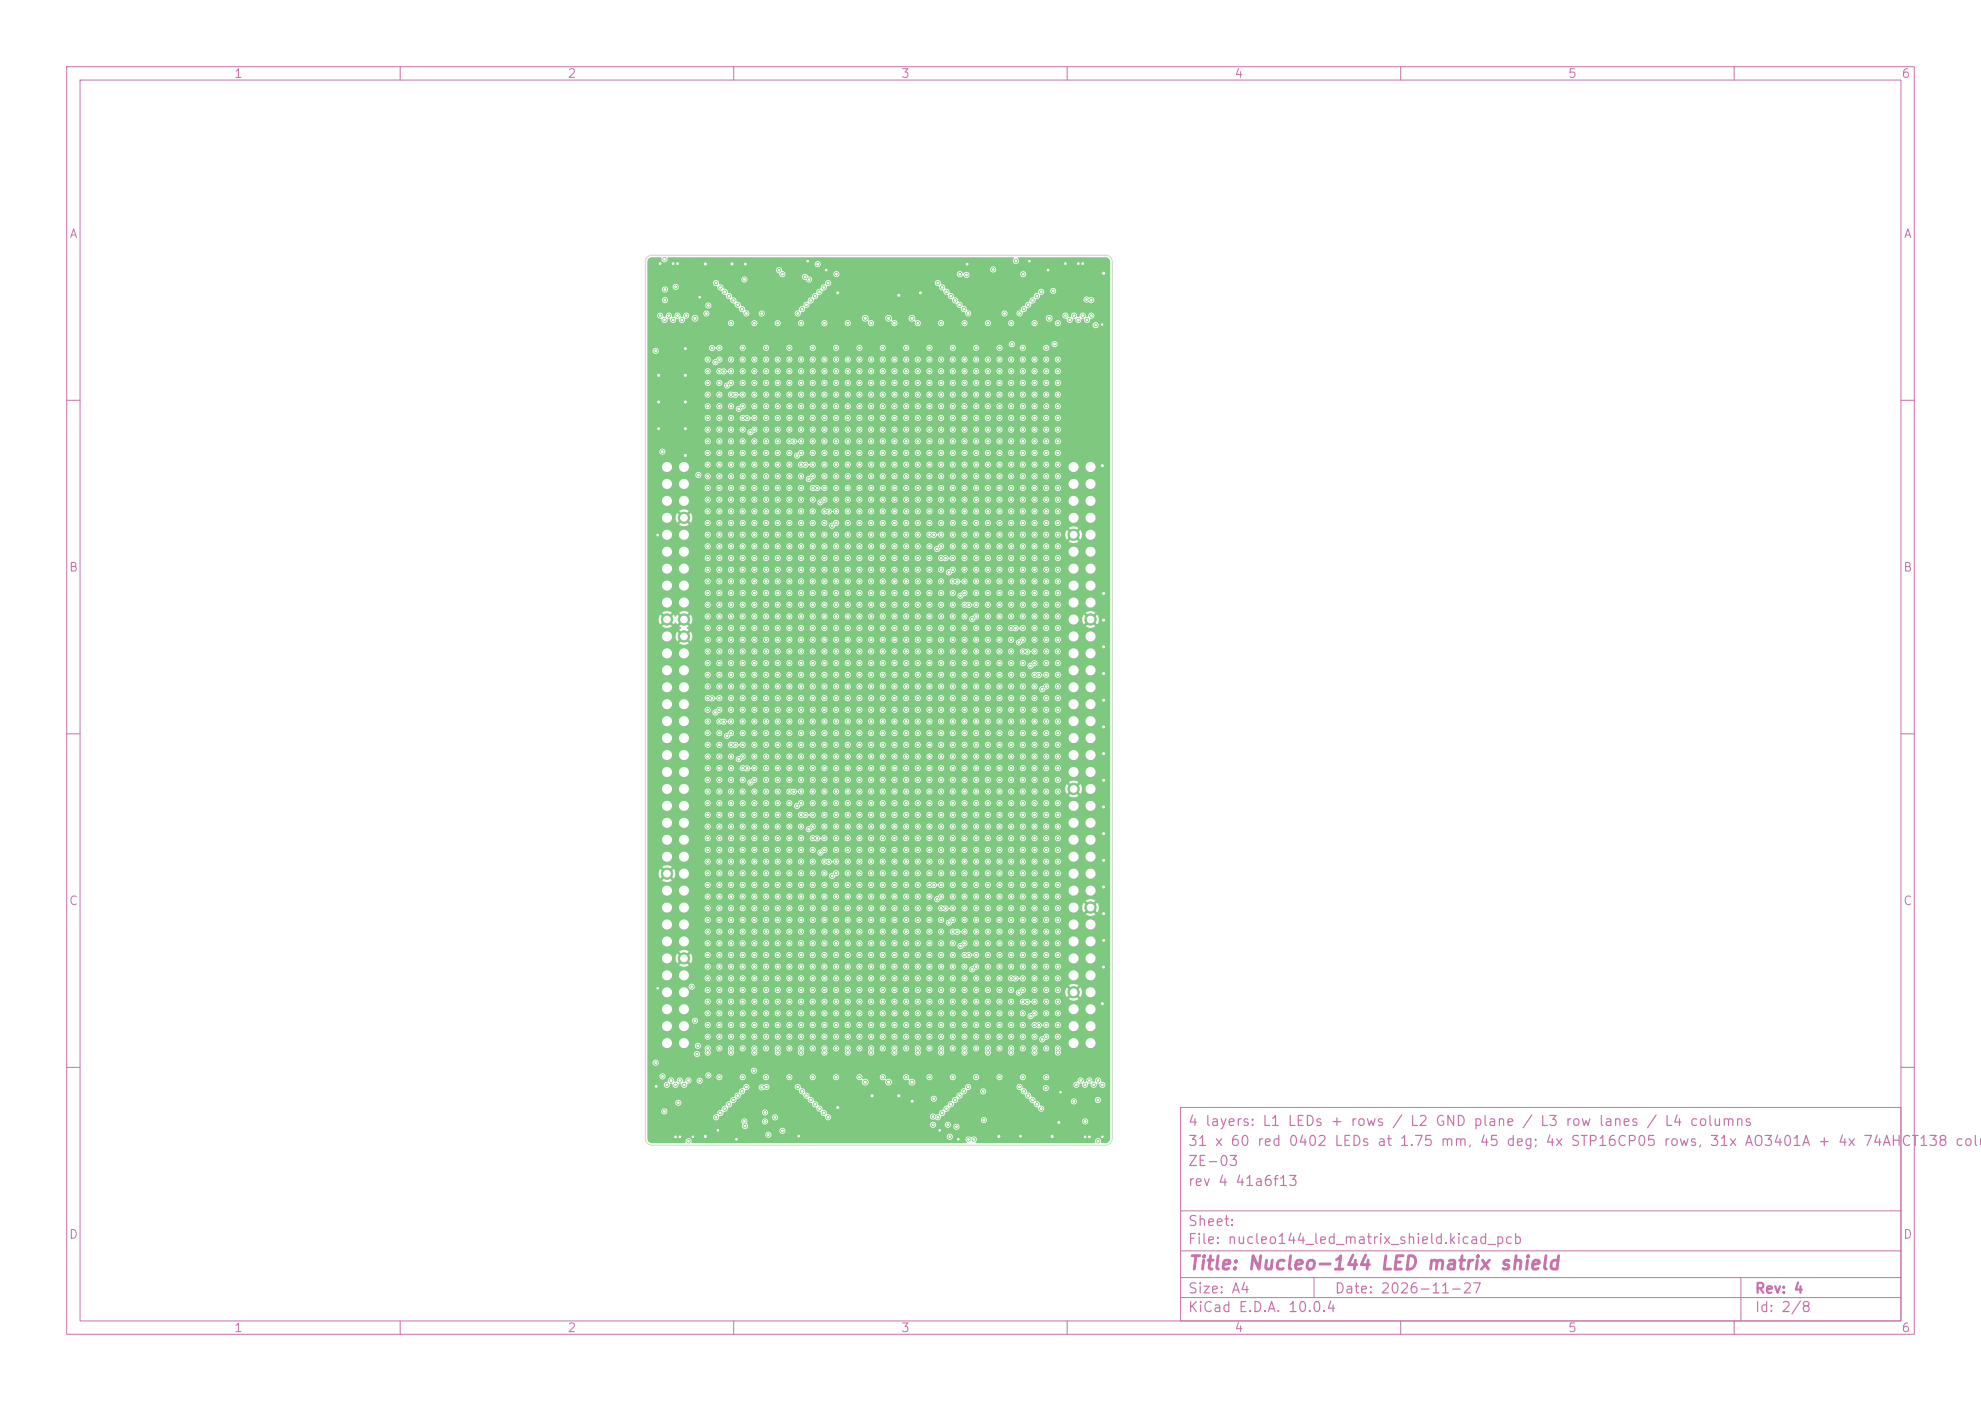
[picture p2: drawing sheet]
<svg xmlns="http://www.w3.org/2000/svg" width="297mm" height="210mm" viewBox="0 0 297 210" stroke-linecap="round" stroke-linejoin="round" font-family="sans-serif">
<defs><g id="words">
<text font-size="2" fill="#c872ab" x="178" y="190.8">Title: Nucleo-144 LED matrix shield</text>
<g font-size="1.5" fill="#c872ab">
<text x="178" y="172.2">31 x 60 red 0402 LEDs at 1.75 mm, 45 deg; 4x STP16CP05 rows, 31x AO3401A + 4x 74AHCT138 colum</text>
<text x="178" y="169.2">4 layers: L1 LEDs + rows / L2 GND plane / L3 row lanes / L4 columns</text>
<text x="178" y="178.2">rev 4 41a6f13</text>
<text x="178" y="175.2">ZE-03</text>
<text x="178" y="184.2">Sheet:</text>
<text x="178" y="186.9">File: nucleo144_led_matrix_shield.kicad_pcb</text>
<text x="178" y="197.1">KiCad E.D.A. 10.0.4</text>
<text x="178" y="194.3">Size: A4</text>
<text x="200" y="194.3">Date: 2026-11-27</text>
<text x="263" y="194.3">Rev: 4</text>
<text x="263" y="197.1">Id: 2/8</text>
</g>
<g font-size="1.3" fill="#c872ab">
<text x="35" y="12">1</text>
<text x="85" y="12">2</text>
<text x="135" y="12">3</text>
<text x="185" y="12">4</text>
<text x="235" y="12">5</text>
<text x="285" y="12">6</text>
<text x="10.3" y="36">A</text>
<text x="285.4" y="36">A</text>
<text x="10.3" y="86">B</text>
<text x="285.3" y="86">B</text>
<text x="10.3" y="136">C</text>
<text x="285.3" y="136">C</text>
<text x="10.3" y="186">D</text>
<text x="285.3" y="186">D</text>
<text x="35" y="200">1</text>
<text x="85" y="200">2</text>
<text x="135" y="200">3</text>
<text x="185" y="200">4</text>
<text x="235" y="200">5</text>
<text x="285" y="200">6</text>
</g>
</g></defs>
<g fill="none" stroke="#c872ab" stroke-width=".15">
<path d="M10 10h277v190h-277zM12 12h273v186h-273zM60 10v2M110 10v2M160 10v2M210 10v2M260 10v2M10 60h2M285 60h2M10 110h2M285 110h2M10 160h2"/>
<path d="M177 166h108v32h-108zM285 160h2M60 198v2M110 198v2M160 198v2M177 194.5h108M177 191.5h108M177 187.5h108M177 181.5h108M197 191.5v3M210 198v2M260 198v2"/>
<path d="M261 191.5v6.5"/>
</g>
<g fill="#7fc87f" stroke="#7fc87f" stroke-width=".15">
<circle cx="102.5" cy="77.6" r=".85"/>
<circle cx="100" cy="92.9" r=".85"/>
<circle cx="102.5" cy="92.9" r=".85"/>
<circle cx="102.5" cy="95.4" r=".85"/>
<circle cx="100" cy="131" r=".85"/>
<circle cx="102.5" cy="143.7" r=".85"/>
<circle cx="161" cy="80.2" r=".85"/>
<circle cx="163.5" cy="92.9" r=".85"/>
<circle cx="161" cy="118.3" r=".85"/>
<circle cx="163.5" cy="136" r=".85"/>
<circle cx="161" cy="148.7" r=".85"/>
<circle cx="152.9" cy="47" r=".25"/>
<circle cx="152.3" cy="94.2" r=".25"/>
<circle cx="118.4" cy="73.1" r=".25"/>
<circle cx="118.4" cy="139.6" r=".25"/>
<circle cx="118.4" cy="52.1" r=".25"/>
<circle cx="118.4" cy="130.9" r=".25"/>
<circle cx="118.4" cy="106.4" r=".25"/>
<circle cx="118.4" cy="95.9" r=".25"/>
<circle cx="118.4" cy="111.7" r=".25"/>
<circle cx="118.4" cy="148.4" r=".25"/>
<circle cx="118.4" cy="94.1" r=".25"/>
<circle cx="118.4" cy="137.9" r=".25"/>
<circle cx="118.4" cy="57.4" r=".25"/>
<circle cx="118.4" cy="78.4" r=".25"/>
<circle cx="118.4" cy="74.9" r=".25"/>
<circle cx="118.4" cy="144.9" r=".25"/>
<circle cx="118.4" cy="85.4" r=".25"/>
<circle cx="118.4" cy="87.1" r=".25"/>
<circle cx="118.4" cy="136.1" r=".25"/>
<circle cx="118.4" cy="99.4" r=".25"/>
<circle cx="118.4" cy="134.4" r=".25"/>
<circle cx="118.4" cy="118.6" r=".25"/>
<circle cx="118.4" cy="153.6" r=".25"/>
<circle cx="118.4" cy="109.9" r=".25"/>
<circle cx="118.4" cy="92.4" r=".25"/>
<circle cx="118.4" cy="62.6" r=".25"/>
<circle cx="118.4" cy="55.6" r=".25"/>
<circle cx="118.4" cy="151.9" r=".25"/>
<circle cx="118.4" cy="67.9" r=".25"/>
<circle cx="118.4" cy="64.4" r=".25"/>
<circle cx="118.4" cy="90.7" r=".25"/>
<circle cx="118.4" cy="71.4" r=".25"/>
<circle cx="118.4" cy="132.6" r=".25"/>
<circle cx="118.4" cy="104.7" r=".25"/>
<circle cx="118.4" cy="115.1" r=".25"/>
<circle cx="118.4" cy="69.6" r=".25"/>
<circle cx="118.4" cy="60.9" r=".25"/>
<circle cx="118.4" cy="102.9" r=".25"/>
<circle cx="118.4" cy="120.4" r=".25"/>
<circle cx="118.4" cy="97.7" r=".25"/>
<circle cx="118.4" cy="141.4" r=".25"/>
<circle cx="118.4" cy="146.6" r=".25"/>
<circle cx="118.4" cy="116.9" r=".25"/>
<circle cx="118.4" cy="59.1" r=".25"/>
<circle cx="118.4" cy="113.4" r=".25"/>
<circle cx="118.4" cy="81.9" r=".25"/>
<circle cx="118.4" cy="76.6" r=".25"/>
<circle cx="118.4" cy="125.6" r=".25"/>
<circle cx="118.4" cy="66.1" r=".25"/>
<circle cx="118.4" cy="101.1" r=".25"/>
<circle cx="118.4" cy="53.9" r=".25"/>
<circle cx="118.4" cy="127.4" r=".25"/>
<circle cx="118.4" cy="122.1" r=".25"/>
<circle cx="118.4" cy="83.6" r=".25"/>
<circle cx="118.4" cy="143.1" r=".25"/>
<circle cx="118.4" cy="88.9" r=".25"/>
<circle cx="118.4" cy="80.1" r=".25"/>
<circle cx="118.4" cy="150.1" r=".25"/>
<circle cx="118.4" cy="129.1" r=".25"/>
<circle cx="118.4" cy="155.4" r=".25"/>
<circle cx="118.4" cy="123.9" r=".25"/>
<circle cx="118.4" cy="157.2" r=".25"/>
<circle cx="118.4" cy="108.1" r=".25"/>
<circle cx="144" cy="89.3" r=".25"/>
<circle cx="143.9" cy="45.7" r=".25"/>
<circle cx="149.8" cy="64.4" r=".25"/>
<circle cx="149.8" cy="106.4" r=".25"/>
<circle cx="149.8" cy="104.7" r=".25"/>
<circle cx="149.8" cy="123.9" r=".25"/>
<circle cx="149.8" cy="71.4" r=".25"/>
<circle cx="149.8" cy="118.7" r=".25"/>
<circle cx="149.8" cy="80.2" r=".25"/>
<circle cx="149.8" cy="136.1" r=".25"/>
<circle cx="149.8" cy="127.4" r=".25"/>
<circle cx="149.8" cy="134.4" r=".25"/>
<circle cx="149.8" cy="122.2" r=".25"/>
<circle cx="149.8" cy="78.4" r=".25"/>
<circle cx="149.8" cy="87.1" r=".25"/>
<circle cx="149.8" cy="67.9" r=".25"/>
<circle cx="149.8" cy="115.2" r=".25"/>
<circle cx="149.8" cy="57.4" r=".25"/>
<circle cx="149.8" cy="92.4" r=".25"/>
<circle cx="149.8" cy="102.9" r=".25"/>
<circle cx="149.8" cy="85.4" r=".25"/>
<circle cx="149.8" cy="139.7" r=".25"/>
<circle cx="149.8" cy="129.1" r=".25"/>
<circle cx="149.8" cy="53.9" r=".25"/>
<circle cx="149.8" cy="52.1" r=".25"/>
<circle cx="149.8" cy="55.6" r=".25"/>
<circle cx="149.8" cy="113.4" r=".25"/>
<circle cx="149.8" cy="130.9" r=".25"/>
<circle cx="149.8" cy="153.7" r=".25"/>
<circle cx="149.8" cy="99.4" r=".25"/>
<circle cx="149.8" cy="151.9" r=".25"/>
<circle cx="149.8" cy="157.2" r=".25"/>
<circle cx="149.8" cy="108.1" r=".25"/>
<circle cx="149.8" cy="146.7" r=".25"/>
<circle cx="149.8" cy="76.6" r=".25"/>
<circle cx="149.8" cy="83.6" r=".25"/>
<circle cx="149.8" cy="74.9" r=".25"/>
<circle cx="149.8" cy="69.6" r=".25"/>
<circle cx="149.8" cy="150.1" r=".25"/>
<circle cx="149.8" cy="88.9" r=".25"/>
<circle cx="149.8" cy="137.9" r=".25"/>
<circle cx="149.8" cy="148.4" r=".25"/>
<circle cx="149.8" cy="81.9" r=".25"/>
<circle cx="149.8" cy="62.6" r=".25"/>
<circle cx="149.8" cy="155.4" r=".25"/>
<circle cx="149.8" cy="141.4" r=".25"/>
<circle cx="149.8" cy="94.2" r=".25"/>
<circle cx="149.8" cy="101.2" r=".25"/>
<circle cx="149.8" cy="95.9" r=".25"/>
<circle cx="149.8" cy="97.7" r=".25"/>
<circle cx="149.8" cy="144.9" r=".25"/>
<circle cx="149.8" cy="120.4" r=".25"/>
<circle cx="149.8" cy="90.7" r=".25"/>
<circle cx="149.8" cy="66.2" r=".25"/>
<circle cx="149.8" cy="60.9" r=".25"/>
<circle cx="149.8" cy="59.2" r=".25"/>
<circle cx="149.8" cy="109.9" r=".25"/>
<circle cx="149.8" cy="111.7" r=".25"/>
<circle cx="149.8" cy="73.2" r=".25"/>
<circle cx="149.8" cy="132.7" r=".25"/>
<circle cx="149.8" cy="125.7" r=".25"/>
<circle cx="149.8" cy="116.9" r=".25"/>
<circle cx="149.8" cy="143.1" r=".25"/>
<circle cx="124.3" cy="76.7" r=".25"/>
<circle cx="123.5" cy="43.1" r=".25"/>
<circle cx="144.6" cy="111.7" r=".25"/>
<circle cx="144.6" cy="76.6" r=".25"/>
<circle cx="144.6" cy="87.1" r=".25"/>
<circle cx="144.6" cy="151.9" r=".25"/>
<circle cx="144.6" cy="109.9" r=".25"/>
<circle cx="144.6" cy="88.9" r=".25"/>
<circle cx="144.6" cy="101.1" r=".25"/>
<circle cx="144.6" cy="136.1" r=".25"/>
<circle cx="144.6" cy="81.9" r=".25"/>
<circle cx="144.6" cy="108.1" r=".25"/>
<circle cx="144.6" cy="95.9" r=".25"/>
<circle cx="144.6" cy="71.4" r=".25"/>
<circle cx="144.6" cy="137.9" r=".25"/>
<circle cx="144.6" cy="83.6" r=".25"/>
<circle cx="144.6" cy="146.6" r=".25"/>
<circle cx="144.6" cy="155.4" r=".25"/>
<circle cx="144.6" cy="104.7" r=".25"/>
<circle cx="144.6" cy="153.6" r=".25"/>
<circle cx="144.6" cy="55.6" r=".25"/>
<circle cx="144.6" cy="69.6" r=".25"/>
<circle cx="144.6" cy="67.9" r=".25"/>
<circle cx="144.6" cy="116.9" r=".25"/>
<circle cx="144.6" cy="127.4" r=".25"/>
<circle cx="144.6" cy="66.2" r=".25"/>
<circle cx="144.6" cy="139.6" r=".25"/>
<circle cx="144.6" cy="74.9" r=".25"/>
<circle cx="144.6" cy="134.4" r=".25"/>
<circle cx="144.6" cy="125.7" r=".25"/>
<circle cx="144.6" cy="157.2" r=".25"/>
<circle cx="144.6" cy="64.4" r=".25"/>
<circle cx="144.6" cy="90.7" r=".25"/>
<circle cx="144.6" cy="62.6" r=".25"/>
<circle cx="144.6" cy="53.9" r=".25"/>
<circle cx="144.6" cy="132.6" r=".25"/>
<circle cx="144.6" cy="80.1" r=".25"/>
<circle cx="144.6" cy="94.1" r=".25"/>
<circle cx="144.6" cy="157.8" r=".25"/>
<circle cx="144.6" cy="60.9" r=".25"/>
<circle cx="144.6" cy="150.1" r=".25"/>
<circle cx="144.6" cy="148.4" r=".25"/>
<circle cx="144.6" cy="85.4" r=".25"/>
<circle cx="144.6" cy="57.4" r=".25"/>
<circle cx="144.6" cy="97.7" r=".25"/>
<circle cx="144.6" cy="120.4" r=".25"/>
<circle cx="144.6" cy="115.1" r=".25"/>
<circle cx="144.6" cy="102.9" r=".25"/>
<circle cx="144.6" cy="73.1" r=".25"/>
<circle cx="144.6" cy="123.9" r=".25"/>
<circle cx="144.6" cy="122.1" r=".25"/>
<circle cx="144.6" cy="99.4" r=".25"/>
<circle cx="144.6" cy="129.1" r=".25"/>
<circle cx="144.6" cy="143.1" r=".25"/>
<circle cx="144.6" cy="106.4" r=".25"/>
<circle cx="144.6" cy="92.4" r=".25"/>
<circle cx="144.6" cy="130.9" r=".25"/>
<circle cx="144.6" cy="78.4" r=".25"/>
<circle cx="144.6" cy="118.7" r=".25"/>
<circle cx="144.6" cy="113.4" r=".25"/>
<circle cx="144.6" cy="141.4" r=".25"/>
<circle cx="144.6" cy="144.9" r=".25"/>
<circle cx="144.6" cy="59.2" r=".25"/>
<circle cx="153.5" cy="163.6" r=".25"/>
<circle cx="152.7" cy="148.8" r=".25"/>
<circle cx="123.6" cy="53.9" r=".25"/>
<circle cx="123.6" cy="127.4" r=".25"/>
<circle cx="123.6" cy="59.1" r=".25"/>
<circle cx="123.6" cy="55.6" r=".25"/>
<circle cx="123.6" cy="94.1" r=".25"/>
<circle cx="123.6" cy="67.9" r=".25"/>
<circle cx="123.6" cy="69.6" r=".25"/>
<circle cx="123.6" cy="155.4" r=".25"/>
<circle cx="123.6" cy="90.7" r=".25"/>
<circle cx="123.6" cy="146.6" r=".25"/>
<circle cx="123.6" cy="57.4" r=".25"/>
<circle cx="123.6" cy="95.9" r=".25"/>
<circle cx="123.6" cy="116.9" r=".25"/>
<circle cx="123.6" cy="78.4" r=".25"/>
<circle cx="123.6" cy="157.8" r=".25"/>
<circle cx="123.6" cy="102.9" r=".25"/>
<circle cx="123.6" cy="88.9" r=".25"/>
<circle cx="123.6" cy="120.4" r=".25"/>
<circle cx="123.6" cy="137.9" r=".25"/>
<circle cx="123.6" cy="71.4" r=".25"/>
<circle cx="123.6" cy="87.1" r=".25"/>
<circle cx="123.6" cy="113.4" r=".25"/>
<circle cx="123.6" cy="129.1" r=".25"/>
<circle cx="123.6" cy="62.6" r=".25"/>
<circle cx="123.6" cy="144.9" r=".25"/>
<circle cx="123.6" cy="115.1" r=".25"/>
<circle cx="123.6" cy="143.1" r=".25"/>
<circle cx="123.6" cy="157.2" r=".25"/>
<circle cx="123.6" cy="73.1" r=".25"/>
<circle cx="123.6" cy="148.4" r=".25"/>
<circle cx="123.6" cy="136.1" r=".25"/>
<circle cx="123.6" cy="108.1" r=".25"/>
<circle cx="123.6" cy="134.4" r=".25"/>
<circle cx="123.6" cy="66.1" r=".25"/>
<circle cx="123.6" cy="139.6" r=".25"/>
<circle cx="123.6" cy="130.9" r=".25"/>
<circle cx="123.6" cy="125.6" r=".25"/>
<circle cx="123.6" cy="101.1" r=".25"/>
<circle cx="123.6" cy="111.7" r=".25"/>
<circle cx="123.6" cy="60.9" r=".25"/>
<circle cx="123.6" cy="151.9" r=".25"/>
<circle cx="123.6" cy="64.4" r=".25"/>
<circle cx="123.6" cy="123.9" r=".25"/>
<circle cx="123.6" cy="85.4" r=".25"/>
<circle cx="123.6" cy="122.1" r=".25"/>
<circle cx="123.6" cy="76.6" r=".25"/>
<circle cx="123.6" cy="81.9" r=".25"/>
<circle cx="123.6" cy="83.6" r=".25"/>
<circle cx="123.6" cy="153.6" r=".25"/>
<circle cx="123.6" cy="80.1" r=".25"/>
<circle cx="123.6" cy="132.6" r=".25"/>
<circle cx="123.6" cy="109.9" r=".25"/>
<circle cx="123.6" cy="92.4" r=".25"/>
<circle cx="123.6" cy="99.4" r=".25"/>
<circle cx="123.6" cy="150.1" r=".25"/>
<circle cx="123.6" cy="141.4" r=".25"/>
<circle cx="123.6" cy="106.4" r=".25"/>
<circle cx="123.6" cy="104.7" r=".25"/>
<circle cx="123.6" cy="97.7" r=".25"/>
<circle cx="123.6" cy="74.9" r=".25"/>
<circle cx="123.6" cy="118.6" r=".25"/>
<circle cx="112" cy="115.2" r=".25"/>
<circle cx="111.3" cy="163.6" r=".25"/>
<circle cx="110.7" cy="61.3" r=".25"/>
<circle cx="110.6" cy="45.7" r=".25"/>
<circle cx="153.3" cy="108.1" r=".25"/>
<circle cx="153.4" cy="113.4" r=".25"/>
<circle cx="153.3" cy="134.4" r=".25"/>
<circle cx="153.4" cy="115.1" r=".25"/>
<circle cx="153.3" cy="155.4" r=".25"/>
<circle cx="153.3" cy="139.6" r=".25"/>
<circle cx="153.3" cy="118.6" r=".25"/>
<circle cx="153.3" cy="59.1" r=".25"/>
<circle cx="153.3" cy="88.9" r=".25"/>
<circle cx="153.3" cy="102.9" r=".25"/>
<circle cx="153.4" cy="69.6" r=".25"/>
<circle cx="153.3" cy="109.9" r=".25"/>
<circle cx="153.3" cy="66.1" r=".25"/>
<circle cx="153.3" cy="52.1" r=".25"/>
<circle cx="153.4" cy="99.4" r=".25"/>
<circle cx="153.3" cy="60.9" r=".25"/>
<circle cx="153.3" cy="141.4" r=".25"/>
<circle cx="153.3" cy="64.4" r=".25"/>
<circle cx="153.4" cy="106.4" r=".25"/>
<circle cx="153.3" cy="137.9" r=".25"/>
<circle cx="153.3" cy="127.4" r=".25"/>
<circle cx="153.3" cy="73.1" r=".25"/>
<circle cx="153.3" cy="157.2" r=".25"/>
<circle cx="153.4" cy="129.1" r=".25"/>
<circle cx="153.3" cy="94.1" r=".25"/>
<circle cx="153.4" cy="150.1" r=".25"/>
<circle cx="153.3" cy="125.6" r=".25"/>
<circle cx="153.3" cy="57.4" r=".25"/>
<circle cx="153.3" cy="123.9" r=".25"/>
<circle cx="153.3" cy="55.6" r=".25"/>
<circle cx="153.4" cy="62.6" r=".25"/>
<circle cx="153.4" cy="53.9" r=".25"/>
<circle cx="153.3" cy="101.1" r=".25"/>
<circle cx="153.3" cy="95.9" r=".25"/>
<circle cx="153.4" cy="83.6" r=".25"/>
<circle cx="153.4" cy="78.4" r=".25"/>
<circle cx="153.3" cy="132.6" r=".25"/>
<circle cx="153.4" cy="76.6" r=".25"/>
<circle cx="153.3" cy="71.4" r=".25"/>
<circle cx="153.3" cy="153.6" r=".25"/>
<circle cx="153.4" cy="151.9" r=".25"/>
<circle cx="153.3" cy="146.6" r=".25"/>
<circle cx="153.3" cy="111.7" r=".25"/>
<circle cx="153.4" cy="143.1" r=".25"/>
<circle cx="153.3" cy="148.4" r=".25"/>
<circle cx="153.3" cy="130.9" r=".25"/>
<circle cx="153.3" cy="67.9" r=".25"/>
<circle cx="153.3" cy="85.4" r=".25"/>
<circle cx="153.3" cy="144.9" r=".25"/>
<circle cx="153.3" cy="81.9" r=".25"/>
<circle cx="153.4" cy="136.1" r=".25"/>
<circle cx="153.4" cy="122.1" r=".25"/>
<circle cx="153.3" cy="90.7" r=".25"/>
<circle cx="153.4" cy="92.4" r=".25"/>
<circle cx="153.4" cy="120.4" r=".25"/>
<circle cx="153.3" cy="80.1" r=".25"/>
<circle cx="153.3" cy="104.7" r=".25"/>
<circle cx="153.3" cy="97.7" r=".25"/>
<circle cx="153.3" cy="87.1" r=".25"/>
<circle cx="153.3" cy="116.9" r=".25"/>
<circle cx="153.3" cy="74.9" r=".25"/>
<circle cx="108.5" cy="55.7" r=".25"/>
<circle cx="108.7" cy="43.7" r=".25"/>
<circle cx="141.1" cy="108.1" r=".25"/>
<circle cx="141.1" cy="130.9" r=".25"/>
<circle cx="141.1" cy="141.4" r=".25"/>
<circle cx="141.1" cy="137.9" r=".25"/>
<circle cx="141.1" cy="139.6" r=".25"/>
<circle cx="141.1" cy="74.9" r=".25"/>
<circle cx="141.1" cy="87.1" r=".25"/>
<circle cx="141.1" cy="146.6" r=".25"/>
<circle cx="141.1" cy="109.9" r=".25"/>
<circle cx="141.1" cy="95.9" r=".25"/>
<circle cx="141.1" cy="71.4" r=".25"/>
<circle cx="141.1" cy="136.1" r=".25"/>
<circle cx="141.1" cy="157.2" r=".25"/>
<circle cx="141.1" cy="102.9" r=".25"/>
<circle cx="141.1" cy="97.7" r=".25"/>
<circle cx="141.1" cy="59.1" r=".25"/>
<circle cx="141.1" cy="55.6" r=".25"/>
<circle cx="141.1" cy="64.4" r=".25"/>
<circle cx="141.1" cy="62.6" r=".25"/>
<circle cx="141.1" cy="123.9" r=".25"/>
<circle cx="141.1" cy="88.9" r=".25"/>
<circle cx="141.1" cy="94.1" r=".25"/>
<circle cx="141.1" cy="104.7" r=".25"/>
<circle cx="141.1" cy="127.4" r=".25"/>
<circle cx="141.1" cy="92.4" r=".25"/>
<circle cx="141.1" cy="73.1" r=".25"/>
<circle cx="141.1" cy="155.4" r=".25"/>
<circle cx="141.1" cy="83.6" r=".25"/>
<circle cx="141.1" cy="99.4" r=".25"/>
<circle cx="141.1" cy="78.4" r=".25"/>
<circle cx="141.1" cy="111.7" r=".25"/>
<circle cx="141.1" cy="81.9" r=".25"/>
<circle cx="141.1" cy="125.6" r=".25"/>
<circle cx="141.1" cy="143.1" r=".25"/>
<circle cx="141.1" cy="116.9" r=".25"/>
<circle cx="141.1" cy="151.9" r=".25"/>
<circle cx="141.1" cy="157.8" r=".25"/>
<circle cx="141.1" cy="150.1" r=".25"/>
<circle cx="141.1" cy="134.4" r=".25"/>
<circle cx="141.1" cy="66.1" r=".25"/>
<circle cx="141.1" cy="90.7" r=".25"/>
<circle cx="141.1" cy="106.4" r=".25"/>
<circle cx="141.1" cy="132.6" r=".25"/>
<circle cx="141.1" cy="85.4" r=".25"/>
<circle cx="141.1" cy="115.1" r=".25"/>
<circle cx="141.1" cy="69.6" r=".25"/>
<circle cx="141.1" cy="153.6" r=".25"/>
<circle cx="141.1" cy="122.1" r=".25"/>
<circle cx="141.1" cy="118.6" r=".25"/>
<circle cx="141.1" cy="57.4" r=".25"/>
<circle cx="141.1" cy="144.9" r=".25"/>
<circle cx="141.1" cy="148.4" r=".25"/>
<circle cx="141.1" cy="120.4" r=".25"/>
<circle cx="141.1" cy="76.6" r=".25"/>
<circle cx="141.1" cy="53.9" r=".25"/>
<circle cx="141.1" cy="129.1" r=".25"/>
<circle cx="141.1" cy="80.1" r=".25"/>
<circle cx="141.1" cy="113.4" r=".25"/>
<circle cx="141.1" cy="67.9" r=".25"/>
<circle cx="141.1" cy="101.1" r=".25"/>
<circle cx="141.1" cy="60.9" r=".25"/>
<circle cx="110" cy="45" r=".25"/>
<circle cx="110.3" cy="59.2" r=".25"/>
<circle cx="158.6" cy="141.4" r=".25"/>
<circle cx="158.6" cy="76.6" r=".25"/>
<circle cx="158.6" cy="81.9" r=".25"/>
<circle cx="158.6" cy="155.4" r=".25"/>
<circle cx="158.6" cy="92.4" r=".25"/>
<circle cx="158.6" cy="134.4" r=".25"/>
<circle cx="158.6" cy="130.9" r=".25"/>
<circle cx="158.6" cy="60.9" r=".25"/>
<circle cx="158.6" cy="74.9" r=".25"/>
<circle cx="158.6" cy="150.1" r=".25"/>
<circle cx="158.6" cy="157.2" r=".25"/>
<circle cx="158.6" cy="95.9" r=".25"/>
<circle cx="158.6" cy="90.7" r=".25"/>
<circle cx="158.6" cy="53.9" r=".25"/>
<circle cx="158.6" cy="127.4" r=".25"/>
<circle cx="158.6" cy="120.4" r=".25"/>
<circle cx="158.6" cy="157.8" r=".25"/>
<circle cx="158.6" cy="99.4" r=".25"/>
<circle cx="158.6" cy="143.1" r=".25"/>
<circle cx="158.6" cy="148.4" r=".25"/>
<circle cx="158.6" cy="80.2" r=".25"/>
<circle cx="158.6" cy="137.9" r=".25"/>
<circle cx="158.6" cy="57.4" r=".25"/>
<circle cx="158.6" cy="55.6" r=".25"/>
<circle cx="158.6" cy="62.6" r=".25"/>
<circle cx="158.6" cy="67.9" r=".25"/>
<circle cx="158.6" cy="115.1" r=".25"/>
<circle cx="158.6" cy="104.7" r=".25"/>
<circle cx="158.6" cy="101.1" r=".25"/>
<circle cx="158.6" cy="118.7" r=".25"/>
<circle cx="158.6" cy="136.1" r=".25"/>
<circle cx="158.6" cy="78.4" r=".25"/>
<circle cx="158.6" cy="64.4" r=".25"/>
<circle cx="158.6" cy="87.1" r=".25"/>
<circle cx="158.6" cy="132.7" r=".25"/>
<circle cx="158.6" cy="108.1" r=".25"/>
<circle cx="158.6" cy="97.7" r=".25"/>
<circle cx="158.6" cy="85.4" r=".25"/>
<circle cx="158.6" cy="129.1" r=".25"/>
<circle cx="158.6" cy="153.7" r=".25"/>
<circle cx="158.6" cy="151.9" r=".25"/>
<circle cx="158.6" cy="144.9" r=".25"/>
<circle cx="158.6" cy="139.7" r=".25"/>
<circle cx="158.6" cy="113.4" r=".25"/>
<circle cx="158.6" cy="116.9" r=".25"/>
<circle cx="158.6" cy="111.7" r=".25"/>
<circle cx="158.6" cy="88.9" r=".25"/>
<circle cx="158.6" cy="66.2" r=".25"/>
<circle cx="158.6" cy="123.9" r=".25"/>
<circle cx="158.6" cy="59.2" r=".25"/>
<circle cx="158.6" cy="125.7" r=".25"/>
<circle cx="158.6" cy="102.9" r=".25"/>
<circle cx="158.6" cy="146.6" r=".25"/>
<circle cx="158.6" cy="106.4" r=".25"/>
<circle cx="158.6" cy="73.2" r=".25"/>
<circle cx="158.6" cy="83.6" r=".25"/>
<circle cx="158.6" cy="71.4" r=".25"/>
<circle cx="158.6" cy="94.2" r=".25"/>
<circle cx="158.6" cy="69.6" r=".25"/>
<circle cx="158.6" cy="109.9" r=".25"/>
<circle cx="158.6" cy="122.1" r=".25"/>
<circle cx="107.3" cy="106.8" r=".25"/>
<circle cx="108" cy="166.8" r=".25"/>
<circle cx="106.1" cy="83.6" r=".25"/>
<circle cx="106.1" cy="78.4" r=".25"/>
<circle cx="106.1" cy="137.9" r=".25"/>
<circle cx="106.1" cy="60.9" r=".25"/>
<circle cx="106.1" cy="146.7" r=".25"/>
<circle cx="106.1" cy="74.9" r=".25"/>
<circle cx="106.1" cy="123.9" r=".25"/>
<circle cx="106.1" cy="143.1" r=".25"/>
<circle cx="106.1" cy="67.9" r=".25"/>
<circle cx="106.1" cy="125.7" r=".25"/>
<circle cx="106.1" cy="127.4" r=".25"/>
<circle cx="106.1" cy="73.2" r=".25"/>
<circle cx="106.1" cy="85.4" r=".25"/>
<circle cx="106.1" cy="64.4" r=".25"/>
<circle cx="106.1" cy="144.9" r=".25"/>
<circle cx="106.1" cy="108.1" r=".25"/>
<circle cx="106.1" cy="104.7" r=".25"/>
<circle cx="106.1" cy="120.4" r=".25"/>
<circle cx="106.1" cy="151.9" r=".25"/>
<circle cx="106.1" cy="59.2" r=".25"/>
<circle cx="106.1" cy="115.2" r=".25"/>
<circle cx="106.1" cy="102.9" r=".25"/>
<circle cx="106.1" cy="97.7" r=".25"/>
<circle cx="106.1" cy="88.9" r=".25"/>
<circle cx="106.1" cy="111.7" r=".25"/>
<circle cx="106.1" cy="132.7" r=".25"/>
<circle cx="106.1" cy="87.2" r=".25"/>
<circle cx="106.1" cy="69.6" r=".25"/>
<circle cx="106.1" cy="80.2" r=".25"/>
<circle cx="106.1" cy="122.2" r=".25"/>
<circle cx="106.1" cy="157.2" r=".25"/>
<circle cx="106.1" cy="136.1" r=".25"/>
<circle cx="106.1" cy="71.4" r=".25"/>
<circle cx="106.1" cy="113.4" r=".25"/>
<circle cx="106.1" cy="155.4" r=".25"/>
<circle cx="106.1" cy="62.6" r=".25"/>
<circle cx="106.1" cy="81.9" r=".25"/>
<circle cx="106.1" cy="141.4" r=".25"/>
<circle cx="106.1" cy="53.9" r=".25"/>
<circle cx="106.1" cy="55.7" r=".25"/>
<circle cx="106.1" cy="106.4" r=".25"/>
<circle cx="106.1" cy="101.2" r=".25"/>
<circle cx="106.1" cy="129.1" r=".25"/>
<circle cx="106.1" cy="134.4" r=".25"/>
<circle cx="106.1" cy="99.4" r=".25"/>
<circle cx="106.1" cy="157.8" r=".25"/>
<circle cx="106.1" cy="92.4" r=".25"/>
<circle cx="106.1" cy="109.9" r=".25"/>
<circle cx="106.1" cy="118.7" r=".25"/>
<circle cx="106.1" cy="148.4" r=".25"/>
<circle cx="106.1" cy="130.9" r=".25"/>
<circle cx="106.1" cy="153.7" r=".25"/>
<circle cx="106.1" cy="95.9" r=".25"/>
<circle cx="106.1" cy="150.1" r=".25"/>
<circle cx="106.1" cy="76.6" r=".25"/>
<circle cx="106.1" cy="139.7" r=".25"/>
<circle cx="106.1" cy="94.2" r=".25"/>
<circle cx="106.1" cy="57.4" r=".25"/>
<circle cx="106.1" cy="90.7" r=".25"/>
<circle cx="106.1" cy="66.2" r=".25"/>
<circle cx="106.1" cy="116.9" r=".25"/>
<circle cx="121.8" cy="153.7" r=".25"/>
<circle cx="121.9" cy="143.1" r=".25"/>
<circle cx="121.8" cy="148.4" r=".25"/>
<circle cx="121.9" cy="62.6" r=".25"/>
<circle cx="121.8" cy="80.2" r=".25"/>
<circle cx="121.8" cy="115.1" r=".25"/>
<circle cx="121.8" cy="155.4" r=".25"/>
<circle cx="121.8" cy="67.9" r=".25"/>
<circle cx="121.8" cy="64.4" r=".25"/>
<circle cx="121.8" cy="90.7" r=".25"/>
<circle cx="121.8" cy="108.1" r=".25"/>
<circle cx="121.8" cy="146.6" r=".25"/>
<circle cx="121.9" cy="69.6" r=".25"/>
<circle cx="121.9" cy="150.1" r=".25"/>
<circle cx="121.9" cy="92.4" r=".25"/>
<circle cx="121.8" cy="132.7" r=".25"/>
<circle cx="121.9" cy="76.6" r=".25"/>
<circle cx="121.8" cy="125.7" r=".25"/>
<circle cx="121.8" cy="52.1" r=".25"/>
<circle cx="121.8" cy="60.9" r=".25"/>
<circle cx="121.8" cy="139.7" r=".25"/>
<circle cx="121.9" cy="53.9" r=".25"/>
<circle cx="121.8" cy="151.9" r=".25"/>
<circle cx="121.8" cy="88.9" r=".25"/>
<circle cx="121.8" cy="87.1" r=".25"/>
<circle cx="121.8" cy="144.9" r=".25"/>
<circle cx="121.8" cy="55.6" r=".25"/>
<circle cx="121.9" cy="122.1" r=".25"/>
<circle cx="121.8" cy="73.2" r=".25"/>
<circle cx="121.8" cy="95.9" r=".25"/>
<circle cx="121.8" cy="137.9" r=".25"/>
<circle cx="121.9" cy="136.1" r=".25"/>
<circle cx="121.8" cy="81.9" r=".25"/>
<circle cx="121.8" cy="101.1" r=".25"/>
<circle cx="121.8" cy="118.7" r=".25"/>
<circle cx="121.8" cy="134.4" r=".25"/>
<circle cx="121.8" cy="97.7" r=".25"/>
<circle cx="121.9" cy="120.4" r=".25"/>
<circle cx="121.9" cy="99.4" r=".25"/>
<circle cx="121.8" cy="123.9" r=".25"/>
<circle cx="121.8" cy="109.9" r=".25"/>
<circle cx="121.9" cy="129.1" r=".25"/>
<circle cx="121.8" cy="74.9" r=".25"/>
<circle cx="121.8" cy="111.7" r=".25"/>
<circle cx="121.8" cy="102.9" r=".25"/>
<circle cx="121.8" cy="71.4" r=".25"/>
<circle cx="121.8" cy="66.2" r=".25"/>
<circle cx="121.8" cy="78.4" r=".25"/>
<circle cx="121.8" cy="104.7" r=".25"/>
<circle cx="121.8" cy="127.4" r=".25"/>
<circle cx="121.8" cy="94.2" r=".25"/>
<circle cx="121.8" cy="59.2" r=".25"/>
<circle cx="121.9" cy="106.4" r=".25"/>
<circle cx="121.8" cy="157.2" r=".25"/>
<circle cx="121.9" cy="83.6" r=".25"/>
<circle cx="121.8" cy="130.9" r=".25"/>
<circle cx="121.8" cy="141.4" r=".25"/>
<circle cx="121.8" cy="85.4" r=".25"/>
<circle cx="121.8" cy="57.4" r=".25"/>
<circle cx="121.8" cy="116.9" r=".25"/>
<circle cx="121.9" cy="113.4" r=".25"/>
<circle cx="141.8" cy="136.2" r=".25"/>
<circle cx="141.9" cy="166.2" r=".25"/>
<circle cx="120.1" cy="123.9" r=".25"/>
<circle cx="120.1" cy="67.9" r=".25"/>
<circle cx="120.1" cy="157.8" r=".25"/>
<circle cx="120.1" cy="125.7" r=".25"/>
<circle cx="120.1" cy="136.1" r=".25"/>
<circle cx="120.1" cy="104.7" r=".25"/>
<circle cx="120.1" cy="115.2" r=".25"/>
<circle cx="120.1" cy="80.2" r=".25"/>
<circle cx="120.1" cy="111.7" r=".25"/>
<circle cx="120.1" cy="118.7" r=".25"/>
<circle cx="120.1" cy="153.7" r=".25"/>
<circle cx="120.1" cy="122.2" r=".25"/>
<circle cx="120.1" cy="134.4" r=".25"/>
<circle cx="120.1" cy="143.1" r=".25"/>
<circle cx="120.1" cy="109.9" r=".25"/>
<circle cx="120.1" cy="150.1" r=".25"/>
<circle cx="120.1" cy="81.9" r=".25"/>
<circle cx="120.1" cy="148.4" r=".25"/>
<circle cx="120.1" cy="146.7" r=".25"/>
<circle cx="120.1" cy="59.2" r=".25"/>
<circle cx="120.1" cy="57.4" r=".25"/>
<circle cx="120.1" cy="66.2" r=".25"/>
<circle cx="120.1" cy="120.4" r=".25"/>
<circle cx="120.1" cy="132.7" r=".25"/>
<circle cx="120.1" cy="53.9" r=".25"/>
<circle cx="120.1" cy="60.9" r=".25"/>
<circle cx="120.1" cy="102.9" r=".25"/>
<circle cx="120.1" cy="137.9" r=".25"/>
<circle cx="120.1" cy="97.7" r=".25"/>
<circle cx="120.1" cy="94.2" r=".25"/>
<circle cx="120.1" cy="157.2" r=".25"/>
<circle cx="120.1" cy="130.9" r=".25"/>
<circle cx="120.1" cy="88.9" r=".25"/>
<circle cx="120.1" cy="155.4" r=".25"/>
<circle cx="120.1" cy="127.4" r=".25"/>
<circle cx="120.1" cy="85.4" r=".25"/>
<circle cx="120.1" cy="99.4" r=".25"/>
<circle cx="120.1" cy="87.2" r=".25"/>
<circle cx="120.1" cy="101.2" r=".25"/>
<circle cx="120.1" cy="129.1" r=".25"/>
<circle cx="120.1" cy="151.9" r=".25"/>
<circle cx="120.1" cy="95.9" r=".25"/>
<circle cx="120.1" cy="64.4" r=".25"/>
<circle cx="120.1" cy="113.4" r=".25"/>
<circle cx="120.1" cy="62.6" r=".25"/>
<circle cx="120.1" cy="74.9" r=".25"/>
<circle cx="120.1" cy="55.6" r=".25"/>
<circle cx="120.1" cy="108.1" r=".25"/>
<circle cx="120.1" cy="76.6" r=".25"/>
<circle cx="120.1" cy="106.4" r=".25"/>
<circle cx="120.1" cy="141.4" r=".25"/>
<circle cx="120.1" cy="69.6" r=".25"/>
<circle cx="120.1" cy="71.4" r=".25"/>
<circle cx="120.1" cy="139.7" r=".25"/>
<circle cx="120.1" cy="144.9" r=".25"/>
<circle cx="120.1" cy="83.6" r=".25"/>
<circle cx="120.1" cy="90.7" r=".25"/>
<circle cx="120.1" cy="92.4" r=".25"/>
<circle cx="120.1" cy="116.9" r=".25"/>
<circle cx="120.1" cy="78.4" r=".25"/>
<circle cx="120.1" cy="73.2" r=".25"/>
<circle cx="107.3" cy="54.3" r=".25"/>
<circle cx="108" cy="43.1" r=".25"/>
<circle cx="107.4" cy="167.5" r=".25"/>
<circle cx="106.8" cy="104.7" r=".25"/>
<circle cx="139.4" cy="62.6" r=".25"/>
<circle cx="139.4" cy="150.1" r=".25"/>
<circle cx="139.4" cy="122.1" r=".25"/>
<circle cx="139.3" cy="97.7" r=".25"/>
<circle cx="139.4" cy="78.4" r=".25"/>
<circle cx="139.4" cy="144.9" r=".25"/>
<circle cx="139.3" cy="116.9" r=".25"/>
<circle cx="139.4" cy="143.1" r=".25"/>
<circle cx="139.3" cy="80.1" r=".25"/>
<circle cx="139.3" cy="59.1" r=".25"/>
<circle cx="139.3" cy="88.9" r=".25"/>
<circle cx="139.3" cy="67.9" r=".25"/>
<circle cx="139.3" cy="73.1" r=".25"/>
<circle cx="139.4" cy="64.4" r=".25"/>
<circle cx="139.3" cy="60.9" r=".25"/>
<circle cx="139.3" cy="146.6" r=".25"/>
<circle cx="139.4" cy="113.4" r=".25"/>
<circle cx="139.4" cy="106.4" r=".25"/>
<circle cx="139.3" cy="81.9" r=".25"/>
<circle cx="139.3" cy="66.1" r=".25"/>
<circle cx="139.3" cy="130.9" r=".25"/>
<circle cx="139.4" cy="136.1" r=".25"/>
<circle cx="139.3" cy="123.9" r=".25"/>
<circle cx="139.4" cy="55.6" r=".25"/>
<circle cx="139.4" cy="85.4" r=".25"/>
<circle cx="139.4" cy="115.1" r=".25"/>
<circle cx="139.3" cy="74.9" r=".25"/>
<circle cx="139.4" cy="153.6" r=".25"/>
<circle cx="139.3" cy="102.9" r=".25"/>
<circle cx="139.3" cy="155.4" r=".25"/>
<circle cx="139.4" cy="151.9" r=".25"/>
<circle cx="139.3" cy="118.6" r=".25"/>
<circle cx="139.4" cy="69.6" r=".25"/>
<circle cx="139.3" cy="87.1" r=".25"/>
<circle cx="139.3" cy="137.9" r=".25"/>
<circle cx="139.3" cy="108.1" r=".25"/>
<circle cx="139.4" cy="101.1" r=".25"/>
<circle cx="139.3" cy="71.4" r=".25"/>
<circle cx="139.4" cy="53.9" r=".25"/>
<circle cx="139.3" cy="157.2" r=".25"/>
<circle cx="139.3" cy="52.1" r=".25"/>
<circle cx="139.3" cy="132.6" r=".25"/>
<circle cx="139.3" cy="104.7" r=".25"/>
<circle cx="139.4" cy="76.6" r=".25"/>
<circle cx="139.3" cy="109.9" r=".25"/>
<circle cx="139.3" cy="125.6" r=".25"/>
<circle cx="139.4" cy="99.4" r=".25"/>
<circle cx="139.4" cy="120.4" r=".25"/>
<circle cx="139.3" cy="141.4" r=".25"/>
<circle cx="139.3" cy="111.7" r=".25"/>
<circle cx="139.3" cy="148.4" r=".25"/>
<circle cx="139.3" cy="134.4" r=".25"/>
<circle cx="139.3" cy="90.7" r=".25"/>
<circle cx="139.4" cy="129.1" r=".25"/>
<circle cx="139.3" cy="57.4" r=".25"/>
<circle cx="139.3" cy="139.6" r=".25"/>
<circle cx="139.3" cy="95.9" r=".25"/>
<circle cx="139.3" cy="127.4" r=".25"/>
<circle cx="139.3" cy="94.1" r=".25"/>
<circle cx="139.4" cy="83.6" r=".25"/>
<circle cx="139.4" cy="92.4" r=".25"/>
<circle cx="108.5" cy="108.2" r=".25"/>
<circle cx="108.7" cy="166.2" r=".25"/>
<circle cx="132.4" cy="64.4" r=".25"/>
<circle cx="132.4" cy="92.4" r=".25"/>
<circle cx="132.3" cy="73.1" r=".25"/>
<circle cx="132.3" cy="87.1" r=".25"/>
<circle cx="132.3" cy="74.9" r=".25"/>
<circle cx="132.3" cy="141.4" r=".25"/>
<circle cx="132.3" cy="95.9" r=".25"/>
<circle cx="132.3" cy="116.9" r=".25"/>
<circle cx="132.4" cy="115.1" r=".25"/>
<circle cx="132.4" cy="94.1" r=".25"/>
<circle cx="132.4" cy="153.6" r=".25"/>
<circle cx="132.3" cy="88.9" r=".25"/>
<circle cx="132.4" cy="129.1" r=".25"/>
<circle cx="132.4" cy="123.9" r=".25"/>
<circle cx="132.3" cy="81.9" r=".25"/>
<circle cx="132.4" cy="69.6" r=".25"/>
<circle cx="132.3" cy="52.1" r=".25"/>
<circle cx="132.4" cy="120.4" r=".25"/>
<circle cx="132.4" cy="62.6" r=".25"/>
<circle cx="132.3" cy="148.4" r=".25"/>
<circle cx="132.3" cy="80.1" r=".25"/>
<circle cx="132.4" cy="76.6" r=".25"/>
<circle cx="132.4" cy="101.1" r=".25"/>
<circle cx="132.3" cy="134.4" r=".25"/>
<circle cx="132.3" cy="109.9" r=".25"/>
<circle cx="132.3" cy="90.7" r=".25"/>
<circle cx="132.4" cy="143.1" r=".25"/>
<circle cx="132.4" cy="144.9" r=".25"/>
<circle cx="132.4" cy="71.4" r=".25"/>
<circle cx="132.3" cy="146.6" r=".25"/>
<circle cx="132.4" cy="83.6" r=".25"/>
<circle cx="132.4" cy="85.4" r=".25"/>
<circle cx="132.3" cy="67.9" r=".25"/>
<circle cx="132.3" cy="66.1" r=".25"/>
<circle cx="132.4" cy="137.9" r=".25"/>
<circle cx="132.3" cy="125.6" r=".25"/>
<circle cx="132.3" cy="132.6" r=".25"/>
<circle cx="132.3" cy="97.7" r=".25"/>
<circle cx="132.4" cy="106.4" r=".25"/>
<circle cx="132.4" cy="151.9" r=".25"/>
<circle cx="132.4" cy="136.1" r=".25"/>
<circle cx="132.3" cy="157.2" r=".25"/>
<circle cx="132.3" cy="118.6" r=".25"/>
<circle cx="132.4" cy="99.4" r=".25"/>
<circle cx="132.3" cy="102.9" r=".25"/>
<circle cx="132.3" cy="59.1" r=".25"/>
<circle cx="132.4" cy="78.4" r=".25"/>
<circle cx="132.4" cy="113.4" r=".25"/>
<circle cx="132.4" cy="150.1" r=".25"/>
<circle cx="132.4" cy="55.6" r=".25"/>
<circle cx="132.3" cy="111.7" r=".25"/>
<circle cx="132.3" cy="155.4" r=".25"/>
<circle cx="132.3" cy="139.6" r=".25"/>
<circle cx="132.3" cy="127.4" r=".25"/>
<circle cx="132.4" cy="53.9" r=".25"/>
<circle cx="132.4" cy="57.4" r=".25"/>
<circle cx="132.4" cy="122.1" r=".25"/>
<circle cx="132.3" cy="60.9" r=".25"/>
<circle cx="132.4" cy="130.9" r=".25"/>
<circle cx="132.3" cy="104.7" r=".25"/>
<circle cx="132.4" cy="108.1" r=".25"/>
<circle cx="144.5" cy="163.6" r=".25"/>
<circle cx="145.3" cy="143.2" r=".25"/>
<circle cx="113.1" cy="76.6" r=".25"/>
<circle cx="113.1" cy="73.2" r=".25"/>
<circle cx="113.1" cy="85.4" r=".25"/>
<circle cx="113.1" cy="125.7" r=".25"/>
<circle cx="113.1" cy="146.7" r=".25"/>
<circle cx="113.1" cy="153.7" r=".25"/>
<circle cx="113.1" cy="74.9" r=".25"/>
<circle cx="113.1" cy="143.1" r=".25"/>
<circle cx="113.1" cy="123.9" r=".25"/>
<circle cx="113.1" cy="62.6" r=".25"/>
<circle cx="113.1" cy="151.9" r=".25"/>
<circle cx="113.1" cy="55.6" r=".25"/>
<circle cx="113.1" cy="148.4" r=".25"/>
<circle cx="113.1" cy="141.4" r=".25"/>
<circle cx="113.1" cy="92.4" r=".25"/>
<circle cx="113.1" cy="132.7" r=".25"/>
<circle cx="113.1" cy="78.4" r=".25"/>
<circle cx="113.1" cy="106.4" r=".25"/>
<circle cx="113.1" cy="157.8" r=".25"/>
<circle cx="113.1" cy="155.4" r=".25"/>
<circle cx="113.1" cy="53.9" r=".25"/>
<circle cx="113.1" cy="67.9" r=".25"/>
<circle cx="113.1" cy="139.7" r=".25"/>
<circle cx="113.1" cy="157.2" r=".25"/>
<circle cx="113.1" cy="130.9" r=".25"/>
<circle cx="113.1" cy="94.2" r=".25"/>
<circle cx="113.1" cy="57.4" r=".25"/>
<circle cx="113.1" cy="95.9" r=".25"/>
<circle cx="113.1" cy="60.9" r=".25"/>
<circle cx="113.1" cy="81.9" r=".25"/>
<circle cx="113.1" cy="136.1" r=".25"/>
<circle cx="113.1" cy="113.4" r=".25"/>
<circle cx="113.1" cy="137.9" r=".25"/>
<circle cx="113.1" cy="120.4" r=".25"/>
<circle cx="113.1" cy="83.6" r=".25"/>
<circle cx="113.1" cy="127.4" r=".25"/>
<circle cx="113.1" cy="150.1" r=".25"/>
<circle cx="113.1" cy="87.1" r=".25"/>
<circle cx="113.1" cy="108.1" r=".25"/>
<circle cx="113.1" cy="102.9" r=".25"/>
<circle cx="113.1" cy="104.7" r=".25"/>
<circle cx="113.1" cy="116.9" r=".25"/>
<circle cx="113.1" cy="129.1" r=".25"/>
<circle cx="113.1" cy="90.7" r=".25"/>
<circle cx="113.1" cy="134.4" r=".25"/>
<circle cx="113.1" cy="71.4" r=".25"/>
<circle cx="113.1" cy="109.9" r=".25"/>
<circle cx="113.1" cy="99.4" r=".25"/>
<circle cx="113.1" cy="97.7" r=".25"/>
<circle cx="113.1" cy="88.9" r=".25"/>
<circle cx="113.1" cy="80.2" r=".25"/>
<circle cx="113.1" cy="115.2" r=".25"/>
<circle cx="113.1" cy="144.9" r=".25"/>
<circle cx="113.1" cy="66.2" r=".25"/>
<circle cx="113.1" cy="59.2" r=".25"/>
<circle cx="113.1" cy="111.7" r=".25"/>
<circle cx="113.1" cy="69.6" r=".25"/>
<circle cx="113.1" cy="118.7" r=".25"/>
<circle cx="113.1" cy="101.2" r=".25"/>
<circle cx="113.1" cy="122.2" r=".25"/>
<circle cx="113.1" cy="64.4" r=".25"/>
<circle cx="142.6" cy="165.5" r=".25"/>
<circle cx="142.2" cy="138.3" r=".25"/>
<circle cx="114.8" cy="102.9" r=".25"/>
<circle cx="114.8" cy="118.7" r=".25"/>
<circle cx="114.8" cy="130.9" r=".25"/>
<circle cx="114.8" cy="122.1" r=".25"/>
<circle cx="114.8" cy="52.1" r=".25"/>
<circle cx="114.8" cy="120.4" r=".25"/>
<circle cx="114.8" cy="153.6" r=".25"/>
<circle cx="114.8" cy="64.4" r=".25"/>
<circle cx="114.8" cy="71.4" r=".25"/>
<circle cx="114.8" cy="137.9" r=".25"/>
<circle cx="114.8" cy="109.9" r=".25"/>
<circle cx="114.8" cy="76.6" r=".25"/>
<circle cx="114.8" cy="136.1" r=".25"/>
<circle cx="114.8" cy="104.7" r=".25"/>
<circle cx="114.8" cy="141.4" r=".25"/>
<circle cx="114.8" cy="90.7" r=".25"/>
<circle cx="114.8" cy="101.1" r=".25"/>
<circle cx="114.8" cy="115.1" r=".25"/>
<circle cx="114.8" cy="97.7" r=".25"/>
<circle cx="114.8" cy="78.4" r=".25"/>
<circle cx="114.8" cy="80.1" r=".25"/>
<circle cx="114.8" cy="60.9" r=".25"/>
<circle cx="114.8" cy="127.4" r=".25"/>
<circle cx="114.8" cy="132.6" r=".25"/>
<circle cx="114.8" cy="59.2" r=".25"/>
<circle cx="114.8" cy="66.2" r=".25"/>
<circle cx="114.8" cy="87.1" r=".25"/>
<circle cx="114.8" cy="85.4" r=".25"/>
<circle cx="114.8" cy="74.9" r=".25"/>
<circle cx="114.8" cy="111.7" r=".25"/>
<circle cx="114.8" cy="116.9" r=".25"/>
<circle cx="114.8" cy="55.6" r=".25"/>
<circle cx="114.8" cy="106.4" r=".25"/>
<circle cx="114.8" cy="125.7" r=".25"/>
<circle cx="114.8" cy="148.4" r=".25"/>
<circle cx="114.8" cy="139.6" r=".25"/>
<circle cx="114.8" cy="67.9" r=".25"/>
<circle cx="114.8" cy="73.1" r=".25"/>
<circle cx="114.8" cy="92.4" r=".25"/>
<circle cx="114.8" cy="143.1" r=".25"/>
<circle cx="114.8" cy="88.9" r=".25"/>
<circle cx="114.8" cy="57.4" r=".25"/>
<circle cx="114.8" cy="129.1" r=".25"/>
<circle cx="114.8" cy="69.6" r=".25"/>
<circle cx="114.8" cy="146.6" r=".25"/>
<circle cx="114.8" cy="157.2" r=".25"/>
<circle cx="114.8" cy="134.4" r=".25"/>
<circle cx="114.8" cy="81.9" r=".25"/>
<circle cx="114.8" cy="151.9" r=".25"/>
<circle cx="114.8" cy="62.6" r=".25"/>
<circle cx="114.8" cy="95.9" r=".25"/>
<circle cx="114.8" cy="150.1" r=".25"/>
<circle cx="114.8" cy="94.1" r=".25"/>
<circle cx="114.8" cy="155.4" r=".25"/>
<circle cx="114.8" cy="83.6" r=".25"/>
<circle cx="114.8" cy="113.4" r=".25"/>
<circle cx="114.8" cy="123.9" r=".25"/>
<circle cx="114.8" cy="99.4" r=".25"/>
<circle cx="114.8" cy="53.9" r=".25"/>
<circle cx="114.8" cy="108.1" r=".25"/>
<circle cx="114.8" cy="144.9" r=".25"/>
<circle cx="145.7" cy="145.3" r=".25"/>
<circle cx="145.2" cy="162.9" r=".25"/>
<circle cx="142.8" cy="71.4" r=".25"/>
<circle cx="142.8" cy="104.7" r=".25"/>
<circle cx="142.8" cy="109.9" r=".25"/>
<circle cx="142.8" cy="136.1" r=".25"/>
<circle cx="142.8" cy="111.7" r=".25"/>
<circle cx="142.8" cy="101.2" r=".25"/>
<circle cx="142.8" cy="60.9" r=".25"/>
<circle cx="142.8" cy="88.9" r=".25"/>
<circle cx="142.8" cy="148.4" r=".25"/>
<circle cx="142.8" cy="144.9" r=".25"/>
<circle cx="142.8" cy="137.9" r=".25"/>
<circle cx="142.8" cy="87.2" r=".25"/>
<circle cx="142.8" cy="69.6" r=".25"/>
<circle cx="142.8" cy="73.2" r=".25"/>
<circle cx="142.8" cy="81.9" r=".25"/>
<circle cx="142.8" cy="90.7" r=".25"/>
<circle cx="142.8" cy="78.4" r=".25"/>
<circle cx="142.8" cy="59.2" r=".25"/>
<circle cx="142.8" cy="123.9" r=".25"/>
<circle cx="142.8" cy="150.1" r=".25"/>
<circle cx="142.8" cy="99.4" r=".25"/>
<circle cx="142.8" cy="66.2" r=".25"/>
<circle cx="142.8" cy="57.4" r=".25"/>
<circle cx="142.8" cy="64.4" r=".25"/>
<circle cx="142.8" cy="143.1" r=".25"/>
<circle cx="142.8" cy="153.7" r=".25"/>
<circle cx="142.8" cy="85.4" r=".25"/>
<circle cx="142.8" cy="120.4" r=".25"/>
<circle cx="142.8" cy="122.2" r=".25"/>
<circle cx="142.8" cy="132.7" r=".25"/>
<circle cx="142.8" cy="97.7" r=".25"/>
<circle cx="142.8" cy="157.2" r=".25"/>
<circle cx="142.8" cy="108.1" r=".25"/>
<circle cx="142.8" cy="102.9" r=".25"/>
<circle cx="142.8" cy="134.4" r=".25"/>
<circle cx="142.8" cy="141.4" r=".25"/>
<circle cx="142.8" cy="155.4" r=".25"/>
<circle cx="142.8" cy="139.7" r=".25"/>
<circle cx="142.8" cy="130.9" r=".25"/>
<circle cx="142.8" cy="67.9" r=".25"/>
<circle cx="142.8" cy="146.7" r=".25"/>
<circle cx="142.8" cy="52.1" r=".25"/>
<circle cx="142.8" cy="76.6" r=".25"/>
<circle cx="142.8" cy="127.4" r=".25"/>
<circle cx="142.8" cy="151.9" r=".25"/>
<circle cx="142.8" cy="55.7" r=".25"/>
<circle cx="142.8" cy="53.9" r=".25"/>
<circle cx="142.8" cy="74.9" r=".25"/>
<circle cx="142.8" cy="92.4" r=".25"/>
<circle cx="142.8" cy="95.9" r=".25"/>
<circle cx="142.8" cy="129.1" r=".25"/>
<circle cx="142.8" cy="113.4" r=".25"/>
<circle cx="142.8" cy="94.2" r=".25"/>
<circle cx="142.8" cy="116.9" r=".25"/>
<circle cx="142.8" cy="83.6" r=".25"/>
<circle cx="142.8" cy="106.4" r=".25"/>
<circle cx="142.8" cy="80.2" r=".25"/>
<circle cx="142.8" cy="118.7" r=".25"/>
<circle cx="142.8" cy="115.2" r=".25"/>
<circle cx="142.8" cy="62.6" r=".25"/>
<circle cx="142.8" cy="125.7" r=".25"/>
<circle cx="148.1" cy="67.9" r=".25"/>
<circle cx="148.1" cy="59.1" r=".25"/>
<circle cx="148.1" cy="88.9" r=".25"/>
<circle cx="148.1" cy="137.9" r=".25"/>
<circle cx="148.1" cy="85.4" r=".25"/>
<circle cx="148.1" cy="148.4" r=".25"/>
<circle cx="148.1" cy="92.4" r=".25"/>
<circle cx="148.1" cy="53.9" r=".25"/>
<circle cx="148.1" cy="73.1" r=".25"/>
<circle cx="148.1" cy="151.9" r=".25"/>
<circle cx="148.1" cy="118.6" r=".25"/>
<circle cx="148.1" cy="78.4" r=".25"/>
<circle cx="148.1" cy="66.1" r=".25"/>
<circle cx="148.1" cy="136.1" r=".25"/>
<circle cx="148.1" cy="57.4" r=".25"/>
<circle cx="148.1" cy="62.6" r=".25"/>
<circle cx="148.1" cy="74.9" r=".25"/>
<circle cx="148.1" cy="146.6" r=".25"/>
<circle cx="148.1" cy="76.6" r=".25"/>
<circle cx="148.1" cy="155.4" r=".25"/>
<circle cx="148.1" cy="102.9" r=".25"/>
<circle cx="148.1" cy="106.4" r=".25"/>
<circle cx="148.1" cy="104.7" r=".25"/>
<circle cx="148.1" cy="97.7" r=".25"/>
<circle cx="148.1" cy="120.4" r=".25"/>
<circle cx="148.1" cy="80.1" r=".25"/>
<circle cx="148.1" cy="64.4" r=".25"/>
<circle cx="148.1" cy="157.2" r=".25"/>
<circle cx="148.1" cy="130.9" r=".25"/>
<circle cx="148.1" cy="153.6" r=".25"/>
<circle cx="148.1" cy="123.9" r=".25"/>
<circle cx="148.1" cy="108.1" r=".25"/>
<circle cx="148.1" cy="111.7" r=".25"/>
<circle cx="148.1" cy="157.8" r=".25"/>
<circle cx="148.1" cy="99.4" r=".25"/>
<circle cx="148.1" cy="55.6" r=".25"/>
<circle cx="148.1" cy="60.9" r=".25"/>
<circle cx="148.1" cy="141.4" r=".25"/>
<circle cx="148.1" cy="94.1" r=".25"/>
<circle cx="148.1" cy="81.9" r=".25"/>
<circle cx="148.1" cy="113.4" r=".25"/>
<circle cx="148.1" cy="83.6" r=".25"/>
<circle cx="148.1" cy="150.1" r=".25"/>
<circle cx="148.1" cy="116.9" r=".25"/>
<circle cx="148.1" cy="87.1" r=".25"/>
<circle cx="148.1" cy="90.7" r=".25"/>
<circle cx="148.1" cy="139.6" r=".25"/>
<circle cx="148.1" cy="129.1" r=".25"/>
<circle cx="148.1" cy="115.1" r=".25"/>
<circle cx="148.1" cy="134.4" r=".25"/>
<circle cx="148.1" cy="125.6" r=".25"/>
<circle cx="148.1" cy="101.1" r=".25"/>
<circle cx="148.1" cy="132.6" r=".25"/>
<circle cx="148.1" cy="95.9" r=".25"/>
<circle cx="148.1" cy="144.9" r=".25"/>
<circle cx="148.1" cy="143.1" r=".25"/>
<circle cx="148.1" cy="122.1" r=".25"/>
<circle cx="148.1" cy="69.6" r=".25"/>
<circle cx="148.1" cy="71.4" r=".25"/>
<circle cx="148.1" cy="127.4" r=".25"/>
<circle cx="148.1" cy="109.9" r=".25"/>
<circle cx="109" cy="57.8" r=".25"/>
<circle cx="109.3" cy="44.4" r=".25"/>
<circle cx="140.6" cy="42.4" r=".25"/>
<circle cx="140" cy="80.2" r=".25"/>
<circle cx="156.8" cy="122.2" r=".25"/>
<circle cx="156.8" cy="88.9" r=".25"/>
<circle cx="156.8" cy="95.9" r=".25"/>
<circle cx="156.8" cy="113.4" r=".25"/>
<circle cx="156.8" cy="64.4" r=".25"/>
<circle cx="156.8" cy="92.4" r=".25"/>
<circle cx="156.8" cy="118.7" r=".25"/>
<circle cx="156.8" cy="57.4" r=".25"/>
<circle cx="156.8" cy="153.7" r=".25"/>
<circle cx="156.8" cy="115.2" r=".25"/>
<circle cx="156.8" cy="109.9" r=".25"/>
<circle cx="156.8" cy="134.4" r=".25"/>
<circle cx="156.8" cy="81.9" r=".25"/>
<circle cx="156.8" cy="123.9" r=".25"/>
<circle cx="156.8" cy="141.4" r=".25"/>
<circle cx="156.8" cy="151.9" r=".25"/>
<circle cx="156.8" cy="67.9" r=".25"/>
<circle cx="156.8" cy="90.7" r=".25"/>
<circle cx="156.8" cy="94.2" r=".25"/>
<circle cx="156.8" cy="111.7" r=".25"/>
<circle cx="156.8" cy="130.9" r=".25"/>
<circle cx="156.8" cy="85.4" r=".25"/>
<circle cx="156.8" cy="127.4" r=".25"/>
<circle cx="156.8" cy="69.6" r=".25"/>
<circle cx="156.8" cy="73.2" r=".25"/>
<circle cx="156.8" cy="52.1" r=".25"/>
<circle cx="156.8" cy="150.1" r=".25"/>
<circle cx="156.8" cy="144.9" r=".25"/>
<circle cx="156.8" cy="78.4" r=".25"/>
<circle cx="156.8" cy="80.2" r=".25"/>
<circle cx="156.8" cy="106.4" r=".25"/>
<circle cx="156.8" cy="132.7" r=".25"/>
<circle cx="156.8" cy="136.1" r=".25"/>
<circle cx="156.8" cy="66.2" r=".25"/>
<circle cx="156.8" cy="53.9" r=".25"/>
<circle cx="156.8" cy="139.7" r=".25"/>
<circle cx="156.8" cy="116.9" r=".25"/>
<circle cx="156.8" cy="101.2" r=".25"/>
<circle cx="156.8" cy="83.6" r=".25"/>
<circle cx="156.8" cy="55.6" r=".25"/>
<circle cx="156.8" cy="87.2" r=".25"/>
<circle cx="156.8" cy="108.1" r=".25"/>
<circle cx="156.8" cy="104.7" r=".25"/>
<circle cx="156.8" cy="59.2" r=".25"/>
<circle cx="156.8" cy="146.7" r=".25"/>
<circle cx="156.8" cy="157.2" r=".25"/>
<circle cx="156.8" cy="74.9" r=".25"/>
<circle cx="156.8" cy="60.9" r=".25"/>
<circle cx="156.8" cy="62.6" r=".25"/>
<circle cx="156.8" cy="120.4" r=".25"/>
<circle cx="156.8" cy="97.7" r=".25"/>
<circle cx="156.8" cy="102.9" r=".25"/>
<circle cx="156.8" cy="99.4" r=".25"/>
<circle cx="156.8" cy="143.1" r=".25"/>
<circle cx="156.8" cy="148.4" r=".25"/>
<circle cx="156.8" cy="155.4" r=".25"/>
<circle cx="156.8" cy="129.1" r=".25"/>
<circle cx="156.8" cy="125.7" r=".25"/>
<circle cx="156.8" cy="137.9" r=".25"/>
<circle cx="156.8" cy="71.4" r=".25"/>
<circle cx="156.8" cy="76.6" r=".25"/>
<circle cx="153.5" cy="46.3" r=".25"/>
<circle cx="152.7" cy="96.3" r=".25"/>
<circle cx="106.8" cy="52.2" r=".25"/>
<circle cx="107.4" cy="42.4" r=".25"/>
<circle cx="123.5" cy="166.8" r=".25"/>
<circle cx="124.3" cy="129.2" r=".25"/>
<circle cx="135.8" cy="55.6" r=".25"/>
<circle cx="135.8" cy="150.1" r=".25"/>
<circle cx="135.8" cy="153.7" r=".25"/>
<circle cx="135.8" cy="157.2" r=".25"/>
<circle cx="135.8" cy="80.2" r=".25"/>
<circle cx="135.8" cy="85.4" r=".25"/>
<circle cx="135.8" cy="143.1" r=".25"/>
<circle cx="135.8" cy="155.4" r=".25"/>
<circle cx="135.8" cy="123.9" r=".25"/>
<circle cx="135.8" cy="115.2" r=".25"/>
<circle cx="135.8" cy="62.6" r=".25"/>
<circle cx="135.8" cy="118.7" r=".25"/>
<circle cx="135.8" cy="97.7" r=".25"/>
<circle cx="135.8" cy="141.4" r=".25"/>
<circle cx="135.8" cy="130.9" r=".25"/>
<circle cx="135.8" cy="113.4" r=".25"/>
<circle cx="135.8" cy="127.4" r=".25"/>
<circle cx="135.8" cy="67.9" r=".25"/>
<circle cx="135.8" cy="104.7" r=".25"/>
<circle cx="135.8" cy="137.9" r=".25"/>
<circle cx="135.8" cy="60.9" r=".25"/>
<circle cx="135.8" cy="151.9" r=".25"/>
<circle cx="135.8" cy="71.4" r=".25"/>
<circle cx="135.8" cy="108.1" r=".25"/>
<circle cx="135.8" cy="78.4" r=".25"/>
<circle cx="135.8" cy="109.9" r=".25"/>
<circle cx="135.8" cy="116.9" r=".25"/>
<circle cx="135.8" cy="120.4" r=".25"/>
<circle cx="135.8" cy="136.1" r=".25"/>
<circle cx="135.8" cy="64.4" r=".25"/>
<circle cx="135.8" cy="90.7" r=".25"/>
<circle cx="135.8" cy="134.4" r=".25"/>
<circle cx="135.8" cy="57.4" r=".25"/>
<circle cx="135.8" cy="146.7" r=".25"/>
<circle cx="135.8" cy="83.6" r=".25"/>
<circle cx="135.8" cy="148.4" r=".25"/>
<circle cx="135.8" cy="94.2" r=".25"/>
<circle cx="135.8" cy="88.9" r=".25"/>
<circle cx="135.8" cy="111.7" r=".25"/>
<circle cx="135.8" cy="99.4" r=".25"/>
<circle cx="135.8" cy="74.9" r=".25"/>
<circle cx="135.8" cy="66.2" r=".25"/>
<circle cx="135.8" cy="52.1" r=".25"/>
<circle cx="135.8" cy="125.7" r=".25"/>
<circle cx="135.8" cy="129.1" r=".25"/>
<circle cx="135.8" cy="76.6" r=".25"/>
<circle cx="135.8" cy="53.9" r=".25"/>
<circle cx="135.8" cy="81.9" r=".25"/>
<circle cx="135.8" cy="87.2" r=".25"/>
<circle cx="135.8" cy="69.6" r=".25"/>
<circle cx="135.8" cy="92.4" r=".25"/>
<circle cx="135.8" cy="73.2" r=".25"/>
<circle cx="135.8" cy="95.9" r=".25"/>
<circle cx="135.8" cy="101.2" r=".25"/>
<circle cx="135.8" cy="59.2" r=".25"/>
<circle cx="135.8" cy="139.7" r=".25"/>
<circle cx="135.8" cy="102.9" r=".25"/>
<circle cx="135.8" cy="106.4" r=".25"/>
<circle cx="135.8" cy="122.2" r=".25"/>
<circle cx="135.8" cy="132.7" r=".25"/>
<circle cx="135.8" cy="144.9" r=".25"/>
<circle cx="156.1" cy="43.7" r=".25"/>
<circle cx="156.2" cy="103.3" r=".25"/>
<circle cx="127.1" cy="134.4" r=".25"/>
<circle cx="127.1" cy="59.2" r=".25"/>
<circle cx="127.1" cy="53.9" r=".25"/>
<circle cx="127.1" cy="67.9" r=".25"/>
<circle cx="127.1" cy="113.4" r=".25"/>
<circle cx="127.1" cy="87.2" r=".25"/>
<circle cx="127.1" cy="143.1" r=".25"/>
<circle cx="127.1" cy="101.2" r=".25"/>
<circle cx="127.1" cy="139.7" r=".25"/>
<circle cx="127.1" cy="85.4" r=".25"/>
<circle cx="127.1" cy="123.9" r=".25"/>
<circle cx="127.1" cy="81.9" r=".25"/>
<circle cx="127.1" cy="78.4" r=".25"/>
<circle cx="127.1" cy="155.4" r=".25"/>
<circle cx="127.1" cy="115.2" r=".25"/>
<circle cx="127.1" cy="122.2" r=".25"/>
<circle cx="127.1" cy="69.6" r=".25"/>
<circle cx="127.1" cy="144.9" r=".25"/>
<circle cx="127.1" cy="151.9" r=".25"/>
<circle cx="127.1" cy="92.4" r=".25"/>
<circle cx="127.1" cy="141.4" r=".25"/>
<circle cx="127.1" cy="104.7" r=".25"/>
<circle cx="127.1" cy="62.6" r=".25"/>
<circle cx="127.1" cy="97.7" r=".25"/>
<circle cx="127.1" cy="129.1" r=".25"/>
<circle cx="127.1" cy="116.9" r=".25"/>
<circle cx="127.1" cy="71.4" r=".25"/>
<circle cx="127.1" cy="130.9" r=".25"/>
<circle cx="127.1" cy="88.9" r=".25"/>
<circle cx="127.1" cy="153.7" r=".25"/>
<circle cx="127.1" cy="146.7" r=".25"/>
<circle cx="127.1" cy="125.7" r=".25"/>
<circle cx="127.1" cy="150.1" r=".25"/>
<circle cx="127.1" cy="106.4" r=".25"/>
<circle cx="127.1" cy="66.2" r=".25"/>
<circle cx="127.1" cy="57.4" r=".25"/>
<circle cx="127.1" cy="157.8" r=".25"/>
<circle cx="127.1" cy="99.4" r=".25"/>
<circle cx="127.1" cy="83.6" r=".25"/>
<circle cx="127.1" cy="60.9" r=".25"/>
<circle cx="127.1" cy="74.9" r=".25"/>
<circle cx="127.1" cy="64.4" r=".25"/>
<circle cx="127.1" cy="76.6" r=".25"/>
<circle cx="127.1" cy="120.4" r=".25"/>
<circle cx="127.1" cy="109.9" r=".25"/>
<circle cx="127.1" cy="80.2" r=".25"/>
<circle cx="127.1" cy="111.7" r=".25"/>
<circle cx="127.1" cy="148.4" r=".25"/>
<circle cx="127.1" cy="95.9" r=".25"/>
<circle cx="127.1" cy="90.7" r=".25"/>
<circle cx="127.1" cy="132.7" r=".25"/>
<circle cx="127.1" cy="137.9" r=".25"/>
<circle cx="127.1" cy="136.1" r=".25"/>
<circle cx="127.1" cy="127.4" r=".25"/>
<circle cx="127.1" cy="118.7" r=".25"/>
<circle cx="127.1" cy="94.2" r=".25"/>
<circle cx="127.1" cy="108.1" r=".25"/>
<circle cx="127.1" cy="102.9" r=".25"/>
<circle cx="127.1" cy="73.2" r=".25"/>
<circle cx="127.1" cy="55.7" r=".25"/>
<circle cx="127.1" cy="157.2" r=".25"/>
<circle cx="151.6" cy="94.1" r=".25"/>
<circle cx="151.6" cy="90.7" r=".25"/>
<circle cx="151.6" cy="144.9" r=".25"/>
<circle cx="151.6" cy="76.6" r=".25"/>
<circle cx="151.6" cy="99.4" r=".25"/>
<circle cx="151.6" cy="78.4" r=".25"/>
<circle cx="151.6" cy="150.1" r=".25"/>
<circle cx="151.6" cy="104.7" r=".25"/>
<circle cx="151.6" cy="97.7" r=".25"/>
<circle cx="151.6" cy="127.4" r=".25"/>
<circle cx="151.6" cy="137.9" r=".25"/>
<circle cx="151.6" cy="85.4" r=".25"/>
<circle cx="151.6" cy="87.1" r=".25"/>
<circle cx="151.6" cy="143.1" r=".25"/>
<circle cx="151.6" cy="74.9" r=".25"/>
<circle cx="151.6" cy="83.6" r=".25"/>
<circle cx="151.6" cy="123.9" r=".25"/>
<circle cx="151.6" cy="81.9" r=".25"/>
<circle cx="151.6" cy="69.6" r=".25"/>
<circle cx="151.6" cy="101.1" r=".25"/>
<circle cx="151.6" cy="88.9" r=".25"/>
<circle cx="151.6" cy="157.8" r=".25"/>
<circle cx="151.6" cy="111.7" r=".25"/>
<circle cx="151.6" cy="106.4" r=".25"/>
<circle cx="151.6" cy="116.9" r=".25"/>
<circle cx="151.6" cy="122.1" r=".25"/>
<circle cx="151.6" cy="125.7" r=".25"/>
<circle cx="151.6" cy="108.1" r=".25"/>
<circle cx="151.6" cy="146.6" r=".25"/>
<circle cx="151.6" cy="134.4" r=".25"/>
<circle cx="151.6" cy="151.9" r=".25"/>
<circle cx="151.6" cy="132.6" r=".25"/>
<circle cx="151.6" cy="66.2" r=".25"/>
<circle cx="151.6" cy="118.7" r=".25"/>
<circle cx="151.6" cy="141.4" r=".25"/>
<circle cx="151.6" cy="55.6" r=".25"/>
<circle cx="151.6" cy="115.1" r=".25"/>
<circle cx="151.6" cy="64.4" r=".25"/>
<circle cx="151.6" cy="130.9" r=".25"/>
<circle cx="151.6" cy="59.2" r=".25"/>
<circle cx="151.6" cy="139.6" r=".25"/>
<circle cx="151.6" cy="153.6" r=".25"/>
<circle cx="151.6" cy="53.9" r=".25"/>
<circle cx="151.6" cy="57.4" r=".25"/>
<circle cx="151.6" cy="157.2" r=".25"/>
<circle cx="151.6" cy="102.9" r=".25"/>
<circle cx="151.6" cy="92.4" r=".25"/>
<circle cx="151.6" cy="109.9" r=".25"/>
<circle cx="151.6" cy="120.4" r=".25"/>
<circle cx="151.6" cy="67.9" r=".25"/>
<circle cx="151.6" cy="136.1" r=".25"/>
<circle cx="151.6" cy="113.4" r=".25"/>
<circle cx="151.6" cy="71.4" r=".25"/>
<circle cx="151.6" cy="62.6" r=".25"/>
<circle cx="151.6" cy="148.4" r=".25"/>
<circle cx="151.6" cy="80.1" r=".25"/>
<circle cx="151.6" cy="73.1" r=".25"/>
<circle cx="151.6" cy="129.1" r=".25"/>
<circle cx="151.6" cy="95.9" r=".25"/>
<circle cx="151.6" cy="155.4" r=".25"/>
<circle cx="151.6" cy="60.9" r=".25"/>
<circle cx="122.5" cy="73.2" r=".25"/>
<circle cx="122.2" cy="44.4" r=".25"/>
<circle cx="154.8" cy="164.9" r=".25"/>
<circle cx="154.5" cy="152.3" r=".25"/>
<circle cx="154.2" cy="164.2" r=".25"/>
<circle cx="154" cy="150.2" r=".25"/>
<circle cx="130.6" cy="150.1" r=".25"/>
<circle cx="130.6" cy="64.4" r=".25"/>
<circle cx="130.6" cy="157.8" r=".25"/>
<circle cx="130.6" cy="148.4" r=".25"/>
<circle cx="130.6" cy="111.7" r=".25"/>
<circle cx="130.6" cy="76.6" r=".25"/>
<circle cx="130.6" cy="66.1" r=".25"/>
<circle cx="130.6" cy="60.9" r=".25"/>
<circle cx="130.6" cy="97.7" r=".25"/>
<circle cx="130.6" cy="59.1" r=".25"/>
<circle cx="130.6" cy="85.4" r=".25"/>
<circle cx="130.6" cy="129.1" r=".25"/>
<circle cx="130.6" cy="157.2" r=".25"/>
<circle cx="130.6" cy="116.9" r=".25"/>
<circle cx="130.6" cy="88.9" r=".25"/>
<circle cx="130.6" cy="57.4" r=".25"/>
<circle cx="130.6" cy="73.1" r=".25"/>
<circle cx="130.6" cy="83.6" r=".25"/>
<circle cx="130.6" cy="134.4" r=".25"/>
<circle cx="130.6" cy="80.1" r=".25"/>
<circle cx="130.6" cy="127.4" r=".25"/>
<circle cx="130.6" cy="101.1" r=".25"/>
<circle cx="130.6" cy="90.7" r=".25"/>
<circle cx="130.6" cy="78.4" r=".25"/>
<circle cx="130.6" cy="122.1" r=".25"/>
<circle cx="130.6" cy="92.4" r=".25"/>
<circle cx="130.6" cy="62.6" r=".25"/>
<circle cx="130.6" cy="155.4" r=".25"/>
<circle cx="130.6" cy="67.9" r=".25"/>
<circle cx="130.6" cy="113.4" r=".25"/>
<circle cx="130.6" cy="153.6" r=".25"/>
<circle cx="130.6" cy="106.4" r=".25"/>
<circle cx="130.6" cy="87.1" r=".25"/>
<circle cx="130.6" cy="102.9" r=".25"/>
<circle cx="130.6" cy="71.4" r=".25"/>
<circle cx="130.6" cy="143.1" r=".25"/>
<circle cx="130.6" cy="130.9" r=".25"/>
<circle cx="130.6" cy="139.6" r=".25"/>
<circle cx="130.6" cy="109.9" r=".25"/>
<circle cx="130.6" cy="99.4" r=".25"/>
<circle cx="130.6" cy="74.9" r=".25"/>
<circle cx="130.6" cy="104.7" r=".25"/>
<circle cx="130.6" cy="55.6" r=".25"/>
<circle cx="130.6" cy="132.6" r=".25"/>
<circle cx="130.6" cy="136.1" r=".25"/>
<circle cx="130.6" cy="144.9" r=".25"/>
<circle cx="130.6" cy="146.6" r=".25"/>
<circle cx="130.6" cy="95.9" r=".25"/>
<circle cx="130.6" cy="69.6" r=".25"/>
<circle cx="130.6" cy="53.9" r=".25"/>
<circle cx="130.6" cy="137.9" r=".25"/>
<circle cx="130.6" cy="108.1" r=".25"/>
<circle cx="130.6" cy="81.9" r=".25"/>
<circle cx="130.6" cy="125.6" r=".25"/>
<circle cx="130.6" cy="94.1" r=".25"/>
<circle cx="130.6" cy="151.9" r=".25"/>
<circle cx="130.6" cy="141.4" r=".25"/>
<circle cx="130.6" cy="118.6" r=".25"/>
<circle cx="130.6" cy="123.9" r=".25"/>
<circle cx="130.6" cy="115.1" r=".25"/>
<circle cx="130.6" cy="120.4" r=".25"/>
<circle cx="122.9" cy="166.2" r=".25"/>
<circle cx="123" cy="127.8" r=".25"/>
<circle cx="119" cy="118.7" r=".25"/>
<circle cx="119.6" cy="162.9" r=".25"/>
<circle cx="121.2" cy="124.3" r=".25"/>
<circle cx="121.6" cy="164.9" r=".25"/>
<circle cx="123" cy="75.3" r=".25"/>
<circle cx="122.9" cy="43.7" r=".25"/>
<circle cx="145.8" cy="92.8" r=".25"/>
<circle cx="145.2" cy="47" r=".25"/>
<circle cx="116.6" cy="74.9" r=".25"/>
<circle cx="116.6" cy="146.6" r=".25"/>
<circle cx="116.6" cy="59.1" r=".25"/>
<circle cx="116.6" cy="150.1" r=".25"/>
<circle cx="116.6" cy="141.4" r=".25"/>
<circle cx="116.6" cy="101.1" r=".25"/>
<circle cx="116.6" cy="122.1" r=".25"/>
<circle cx="116.6" cy="157.2" r=".25"/>
<circle cx="116.6" cy="148.4" r=".25"/>
<circle cx="116.6" cy="157.8" r=".25"/>
<circle cx="116.6" cy="127.4" r=".25"/>
<circle cx="116.6" cy="81.9" r=".25"/>
<circle cx="116.6" cy="153.6" r=".25"/>
<circle cx="116.6" cy="129.1" r=".25"/>
<circle cx="116.6" cy="55.6" r=".25"/>
<circle cx="116.6" cy="113.4" r=".25"/>
<circle cx="116.6" cy="60.9" r=".25"/>
<circle cx="116.6" cy="57.4" r=".25"/>
<circle cx="116.6" cy="125.6" r=".25"/>
<circle cx="116.6" cy="120.4" r=".25"/>
<circle cx="116.6" cy="88.9" r=".25"/>
<circle cx="116.6" cy="71.4" r=".25"/>
<circle cx="116.6" cy="109.9" r=".25"/>
<circle cx="116.6" cy="111.7" r=".25"/>
<circle cx="116.6" cy="92.4" r=".25"/>
<circle cx="116.6" cy="73.1" r=".25"/>
<circle cx="116.6" cy="118.6" r=".25"/>
<circle cx="116.6" cy="90.7" r=".25"/>
<circle cx="116.6" cy="97.7" r=".25"/>
<circle cx="116.6" cy="144.9" r=".25"/>
<circle cx="116.6" cy="99.4" r=".25"/>
<circle cx="116.6" cy="136.1" r=".25"/>
<circle cx="116.6" cy="76.6" r=".25"/>
<circle cx="116.6" cy="85.4" r=".25"/>
<circle cx="116.6" cy="155.4" r=".25"/>
<circle cx="116.6" cy="102.9" r=".25"/>
<circle cx="116.6" cy="123.9" r=".25"/>
<circle cx="116.6" cy="83.6" r=".25"/>
<circle cx="116.6" cy="80.1" r=".25"/>
<circle cx="116.6" cy="95.9" r=".25"/>
<circle cx="116.6" cy="69.6" r=".25"/>
<circle cx="116.6" cy="151.9" r=".25"/>
<circle cx="116.6" cy="132.6" r=".25"/>
<circle cx="116.6" cy="116.9" r=".25"/>
<circle cx="116.6" cy="115.1" r=".25"/>
<circle cx="116.6" cy="108.1" r=".25"/>
<circle cx="116.6" cy="130.9" r=".25"/>
<circle cx="116.6" cy="62.6" r=".25"/>
<circle cx="116.6" cy="64.4" r=".25"/>
<circle cx="116.6" cy="104.7" r=".25"/>
<circle cx="116.6" cy="143.1" r=".25"/>
<circle cx="116.6" cy="53.9" r=".25"/>
<circle cx="116.6" cy="67.9" r=".25"/>
<circle cx="116.6" cy="94.1" r=".25"/>
<circle cx="116.6" cy="106.4" r=".25"/>
<circle cx="116.6" cy="139.6" r=".25"/>
<circle cx="116.6" cy="134.4" r=".25"/>
<circle cx="116.6" cy="78.4" r=".25"/>
<circle cx="116.6" cy="87.1" r=".25"/>
<circle cx="116.6" cy="137.9" r=".25"/>
<circle cx="116.6" cy="66.1" r=".25"/>
<circle cx="144.5" cy="46.3" r=".25"/>
<circle cx="145.3" cy="90.7" r=".25"/>
<circle cx="107.8" cy="55.6" r=".25"/>
<circle cx="107.8" cy="146.6" r=".25"/>
<circle cx="107.9" cy="62.6" r=".25"/>
<circle cx="107.8" cy="148.4" r=".25"/>
<circle cx="107.8" cy="123.9" r=".25"/>
<circle cx="107.8" cy="151.9" r=".25"/>
<circle cx="107.8" cy="95.9" r=".25"/>
<circle cx="107.8" cy="153.6" r=".25"/>
<circle cx="107.9" cy="83.6" r=".25"/>
<circle cx="107.8" cy="66.2" r=".25"/>
<circle cx="107.8" cy="157.2" r=".25"/>
<circle cx="107.8" cy="144.9" r=".25"/>
<circle cx="107.9" cy="99.4" r=".25"/>
<circle cx="107.8" cy="59.2" r=".25"/>
<circle cx="107.8" cy="97.7" r=".25"/>
<circle cx="107.8" cy="78.4" r=".25"/>
<circle cx="107.8" cy="130.9" r=".25"/>
<circle cx="107.8" cy="127.4" r=".25"/>
<circle cx="107.9" cy="122.1" r=".25"/>
<circle cx="107.8" cy="115.1" r=".25"/>
<circle cx="107.8" cy="108.1" r=".25"/>
<circle cx="107.9" cy="69.6" r=".25"/>
<circle cx="107.8" cy="80.1" r=".25"/>
<circle cx="107.8" cy="102.9" r=".25"/>
<circle cx="107.9" cy="120.4" r=".25"/>
<circle cx="107.8" cy="101.1" r=".25"/>
<circle cx="107.9" cy="53.9" r=".25"/>
<circle cx="107.8" cy="111.7" r=".25"/>
<circle cx="107.8" cy="52.1" r=".25"/>
<circle cx="107.8" cy="134.4" r=".25"/>
<circle cx="107.8" cy="85.4" r=".25"/>
<circle cx="107.8" cy="125.7" r=".25"/>
<circle cx="107.9" cy="76.6" r=".25"/>
<circle cx="107.9" cy="143.1" r=".25"/>
<circle cx="107.8" cy="81.9" r=".25"/>
<circle cx="107.9" cy="150.1" r=".25"/>
<circle cx="107.8" cy="116.9" r=".25"/>
<circle cx="107.8" cy="118.7" r=".25"/>
<circle cx="107.9" cy="113.4" r=".25"/>
<circle cx="107.8" cy="132.6" r=".25"/>
<circle cx="107.8" cy="87.1" r=".25"/>
<circle cx="107.8" cy="155.4" r=".25"/>
<circle cx="107.8" cy="67.9" r=".25"/>
<circle cx="107.8" cy="88.9" r=".25"/>
<circle cx="107.8" cy="74.9" r=".25"/>
<circle cx="107.8" cy="73.1" r=".25"/>
<circle cx="107.9" cy="136.1" r=".25"/>
<circle cx="107.8" cy="64.4" r=".25"/>
<circle cx="107.8" cy="137.9" r=".25"/>
<circle cx="107.8" cy="94.1" r=".25"/>
<circle cx="107.8" cy="104.7" r=".25"/>
<circle cx="107.8" cy="60.9" r=".25"/>
<circle cx="107.9" cy="92.4" r=".25"/>
<circle cx="107.8" cy="139.6" r=".25"/>
<circle cx="107.9" cy="129.1" r=".25"/>
<circle cx="107.8" cy="71.4" r=".25"/>
<circle cx="107.8" cy="90.7" r=".25"/>
<circle cx="107.8" cy="109.9" r=".25"/>
<circle cx="107.8" cy="57.4" r=".25"/>
<circle cx="107.8" cy="141.4" r=".25"/>
<circle cx="107.9" cy="106.4" r=".25"/>
<circle cx="158.1" cy="51.6" r=".25"/>
<circle cx="157.9" cy="43.6" r=".25"/>
<circle cx="111.8" cy="39.6" r=".25"/>
<circle cx="165.5" cy="97" r=".3"/>
<circle cx="134.8" cy="44.3" r=".3"/>
<circle cx="165.5" cy="125" r=".3"/>
<circle cx="157.7" cy="170.4" r=".3"/>
<circle cx="165.5" cy="113" r=".3"/>
<circle cx="149.8" cy="170.4" r=".3"/>
<circle cx="165.3" cy="150.5" r=".3"/>
<circle cx="165.5" cy="101" r=".3"/>
<circle cx="159.7" cy="39.5" r=".25"/>
<circle cx="165.3" cy="69.8" r=".3"/>
<circle cx="102.7" cy="64.3" r=".3"/>
<circle cx="165.5" cy="105" r=".3"/>
<circle cx="143.7" cy="170.8" r=".25"/>
<circle cx="153" cy="170.3" r=".25"/>
<circle cx="101.3" cy="170.4" r=".25"/>
<circle cx="98.6" cy="148.1" r=".25"/>
<circle cx="136.8" cy="165.1" r=".3"/>
<circle cx="165.5" cy="137" r=".3"/>
<circle cx="102.7" cy="56.3" r=".3"/>
<circle cx="159" cy="163.7" r=".25"/>
<circle cx="154.3" cy="39.1" r=".25"/>
<circle cx="110.4" cy="170.8" r=".25"/>
<circle cx="165.5" cy="133" r=".3"/>
<circle cx="102.7" cy="60.3" r=".3"/>
<circle cx="105.7" cy="170.4" r=".3"/>
<circle cx="161.7" cy="39.5" r=".25"/>
<circle cx="99" cy="39.5" r=".25"/>
<circle cx="102.7" cy="52.3" r=".3"/>
<circle cx="109.8" cy="39.6" r=".3"/>
<circle cx="121.1" cy="39.1" r=".25"/>
<circle cx="165.5" cy="117" r=".3"/>
<circle cx="165.5" cy="93" r=".3"/>
<circle cx="101.9" cy="170.4" r=".25"/>
<circle cx="105.7" cy="39.6" r=".3"/>
<circle cx="123.9" cy="40.5" r=".25"/>
<circle cx="98.4" cy="162.8" r=".25"/>
<circle cx="165.5" cy="89" r=".3"/>
<circle cx="145" cy="39.6" r=".25"/>
<circle cx="165.3" cy="170.4" r=".25"/>
<circle cx="125.6" cy="43.9" r=".3"/>
<circle cx="165.5" cy="129" r=".3"/>
<circle cx="165.5" cy="145" r=".3"/>
<circle cx="103.9" cy="170.4" r=".25"/>
<circle cx="134.8" cy="164.3" r=".3"/>
<circle cx="98.6" cy="80.2" r=".25"/>
<circle cx="140.9" cy="169.4" r=".25"/>
<circle cx="162.7" cy="170.4" r=".25"/>
<circle cx="98.7" cy="64.3" r=".3"/>
<circle cx="100.9" cy="39.5" r=".25"/>
<circle cx="162.3" cy="39.5" r=".25"/>
<circle cx="165.5" cy="141" r=".3"/>
<circle cx="102.7" cy="68.3" r=".3"/>
<circle cx="104.9" cy="44.5" r=".25"/>
<circle cx="158.8" cy="168.3" r=".3"/>
<circle cx="119.8" cy="170.3" r=".25"/>
<circle cx="130.8" cy="164.3" r=".3"/>
<circle cx="165.2" cy="48.7" r=".25"/>
<circle cx="101.6" cy="39.5" r=".25"/>
<circle cx="165.5" cy="41" r=".3"/>
<circle cx="165.5" cy="121" r=".3"/>
<circle cx="157.1" cy="40.5" r=".25"/>
<circle cx="125.6" cy="166" r=".3"/>
<circle cx="165.5" cy="109" r=".3"/>
<circle cx="163.3" cy="170.4" r=".25"/>
<circle cx="107.6" cy="169.4" r=".25"/>
<circle cx="98.7" cy="60.3" r=".3"/>
<circle cx="138" cy="43.9" r=".3"/>
<circle cx="98.7" cy="56.3" r=".3"/>
<circle cx="109.6" cy="132.6" r=".25"/>
<circle cx="109.6" cy="104.7" r=".25"/>
<circle cx="109.6" cy="71.4" r=".25"/>
<circle cx="109.6" cy="53.9" r=".25"/>
<circle cx="109.6" cy="111.7" r=".25"/>
<circle cx="109.6" cy="85.4" r=".25"/>
<circle cx="109.6" cy="78.4" r=".25"/>
<circle cx="109.6" cy="57.4" r=".25"/>
<circle cx="109.6" cy="76.6" r=".25"/>
<circle cx="109.6" cy="137.9" r=".25"/>
<circle cx="109.6" cy="92.4" r=".25"/>
<circle cx="109.6" cy="94.1" r=".25"/>
<circle cx="109.6" cy="153.6" r=".25"/>
<circle cx="109.6" cy="97.7" r=".25"/>
<circle cx="109.6" cy="139.6" r=".25"/>
<circle cx="109.6" cy="59.1" r=".25"/>
<circle cx="109.6" cy="90.7" r=".25"/>
<circle cx="109.6" cy="144.9" r=".25"/>
<circle cx="109.6" cy="157.8" r=".25"/>
<circle cx="109.6" cy="74.9" r=".25"/>
<circle cx="109.6" cy="123.9" r=".25"/>
<circle cx="109.6" cy="81.9" r=".25"/>
<circle cx="109.6" cy="127.4" r=".25"/>
<circle cx="109.6" cy="80.1" r=".25"/>
<circle cx="109.6" cy="146.6" r=".25"/>
<circle cx="109.6" cy="136.1" r=".25"/>
<circle cx="109.6" cy="108.1" r=".25"/>
<circle cx="109.6" cy="155.4" r=".25"/>
<circle cx="109.6" cy="134.4" r=".25"/>
<circle cx="109.6" cy="60.9" r=".25"/>
<circle cx="109.6" cy="64.4" r=".25"/>
<circle cx="109.6" cy="115.1" r=".25"/>
<circle cx="109.6" cy="95.9" r=".25"/>
<circle cx="109.6" cy="87.1" r=".25"/>
<circle cx="109.6" cy="62.6" r=".25"/>
<circle cx="109.6" cy="66.1" r=".25"/>
<circle cx="109.6" cy="109.9" r=".25"/>
<circle cx="109.6" cy="125.6" r=".25"/>
<circle cx="109.6" cy="116.9" r=".25"/>
<circle cx="109.6" cy="101.1" r=".25"/>
<circle cx="109.6" cy="67.9" r=".25"/>
<circle cx="109.6" cy="130.9" r=".25"/>
<circle cx="109.6" cy="99.4" r=".25"/>
<circle cx="109.6" cy="102.9" r=".25"/>
<circle cx="109.6" cy="69.6" r=".25"/>
<circle cx="109.6" cy="118.6" r=".25"/>
<circle cx="109.6" cy="106.4" r=".25"/>
<circle cx="109.6" cy="88.9" r=".25"/>
<circle cx="109.6" cy="120.4" r=".25"/>
<circle cx="109.6" cy="73.1" r=".25"/>
<circle cx="109.6" cy="148.4" r=".25"/>
<circle cx="109.6" cy="143.1" r=".25"/>
<circle cx="109.6" cy="122.1" r=".25"/>
<circle cx="109.6" cy="141.4" r=".25"/>
<circle cx="109.6" cy="83.6" r=".25"/>
<circle cx="109.6" cy="157.2" r=".25"/>
<circle cx="109.6" cy="129.1" r=".25"/>
<circle cx="109.6" cy="113.4" r=".25"/>
<circle cx="109.6" cy="150.1" r=".25"/>
<circle cx="109.6" cy="151.9" r=".25"/>
<circle cx="109.6" cy="55.6" r=".25"/>
<circle cx="144" cy="141.8" r=".25"/>
<circle cx="143.9" cy="164.2" r=".25"/>
<circle cx="111.4" cy="155.4" r=".25"/>
<circle cx="111.4" cy="122.1" r=".25"/>
<circle cx="111.4" cy="95.9" r=".25"/>
<circle cx="111.4" cy="92.4" r=".25"/>
<circle cx="111.4" cy="153.6" r=".25"/>
<circle cx="111.4" cy="99.4" r=".25"/>
<circle cx="111.4" cy="83.6" r=".25"/>
<circle cx="111.4" cy="109.9" r=".25"/>
<circle cx="111.4" cy="55.6" r=".25"/>
<circle cx="111.4" cy="76.6" r=".25"/>
<circle cx="111.4" cy="148.4" r=".25"/>
<circle cx="111.4" cy="106.4" r=".25"/>
<circle cx="111.4" cy="132.6" r=".25"/>
<circle cx="111.4" cy="116.9" r=".25"/>
<circle cx="111.4" cy="80.1" r=".25"/>
<circle cx="111.4" cy="150.1" r=".25"/>
<circle cx="111.4" cy="136.1" r=".25"/>
<circle cx="111.4" cy="130.9" r=".25"/>
<circle cx="111.4" cy="87.1" r=".25"/>
<circle cx="111.4" cy="139.6" r=".25"/>
<circle cx="111.4" cy="137.9" r=".25"/>
<circle cx="111.4" cy="125.6" r=".25"/>
<circle cx="111.4" cy="73.1" r=".25"/>
<circle cx="111.4" cy="66.1" r=".25"/>
<circle cx="111.4" cy="134.4" r=".25"/>
<circle cx="111.4" cy="123.9" r=".25"/>
<circle cx="111.4" cy="127.4" r=".25"/>
<circle cx="111.4" cy="146.6" r=".25"/>
<circle cx="111.4" cy="60.9" r=".25"/>
<circle cx="111.4" cy="113.4" r=".25"/>
<circle cx="111.4" cy="97.7" r=".25"/>
<circle cx="111.4" cy="62.6" r=".25"/>
<circle cx="111.4" cy="144.9" r=".25"/>
<circle cx="111.4" cy="157.2" r=".25"/>
<circle cx="111.4" cy="151.9" r=".25"/>
<circle cx="111.4" cy="141.4" r=".25"/>
<circle cx="111.4" cy="53.9" r=".25"/>
<circle cx="111.4" cy="74.9" r=".25"/>
<circle cx="111.4" cy="81.9" r=".25"/>
<circle cx="111.4" cy="94.1" r=".25"/>
<circle cx="111.4" cy="64.4" r=".25"/>
<circle cx="111.4" cy="111.7" r=".25"/>
<circle cx="111.4" cy="129.1" r=".25"/>
<circle cx="111.4" cy="120.4" r=".25"/>
<circle cx="111.4" cy="118.6" r=".25"/>
<circle cx="111.4" cy="102.9" r=".25"/>
<circle cx="111.4" cy="101.1" r=".25"/>
<circle cx="111.4" cy="104.7" r=".25"/>
<circle cx="111.4" cy="78.4" r=".25"/>
<circle cx="111.4" cy="71.4" r=".25"/>
<circle cx="111.4" cy="57.4" r=".25"/>
<circle cx="111.4" cy="59.1" r=".25"/>
<circle cx="111.4" cy="143.1" r=".25"/>
<circle cx="111.4" cy="67.9" r=".25"/>
<circle cx="111.4" cy="69.6" r=".25"/>
<circle cx="111.4" cy="108.1" r=".25"/>
<circle cx="111.4" cy="52.1" r=".25"/>
<circle cx="111.4" cy="90.7" r=".25"/>
<circle cx="111.4" cy="115.1" r=".25"/>
<circle cx="111.4" cy="88.9" r=".25"/>
<circle cx="111.4" cy="85.4" r=".25"/>
<circle cx="120.3" cy="46.3" r=".25"/>
<circle cx="119.5" cy="68.3" r=".25"/>
<circle cx="110.6" cy="164.2" r=".25"/>
<circle cx="110.7" cy="113.8" r=".25"/>
<circle cx="128.8" cy="62.6" r=".25"/>
<circle cx="128.8" cy="104.7" r=".25"/>
<circle cx="128.8" cy="92.4" r=".25"/>
<circle cx="128.8" cy="120.4" r=".25"/>
<circle cx="128.8" cy="88.9" r=".25"/>
<circle cx="128.8" cy="80.2" r=".25"/>
<circle cx="128.8" cy="73.2" r=".25"/>
<circle cx="128.8" cy="146.6" r=".25"/>
<circle cx="128.8" cy="106.4" r=".25"/>
<circle cx="128.8" cy="55.6" r=".25"/>
<circle cx="128.8" cy="132.7" r=".25"/>
<circle cx="128.8" cy="57.4" r=".25"/>
<circle cx="128.8" cy="76.6" r=".25"/>
<circle cx="128.8" cy="157.2" r=".25"/>
<circle cx="128.8" cy="90.7" r=".25"/>
<circle cx="128.8" cy="115.1" r=".25"/>
<circle cx="128.8" cy="83.6" r=".25"/>
<circle cx="128.8" cy="134.4" r=".25"/>
<circle cx="128.8" cy="52.1" r=".25"/>
<circle cx="128.8" cy="123.9" r=".25"/>
<circle cx="128.8" cy="69.6" r=".25"/>
<circle cx="128.8" cy="74.9" r=".25"/>
<circle cx="128.8" cy="129.1" r=".25"/>
<circle cx="128.8" cy="108.1" r=".25"/>
<circle cx="128.8" cy="78.4" r=".25"/>
<circle cx="128.8" cy="81.9" r=".25"/>
<circle cx="128.8" cy="127.4" r=".25"/>
<circle cx="128.8" cy="141.4" r=".25"/>
<circle cx="128.8" cy="71.4" r=".25"/>
<circle cx="128.8" cy="125.7" r=".25"/>
<circle cx="128.8" cy="99.4" r=".25"/>
<circle cx="128.8" cy="109.9" r=".25"/>
<circle cx="128.8" cy="137.9" r=".25"/>
<circle cx="128.8" cy="53.9" r=".25"/>
<circle cx="128.8" cy="97.7" r=".25"/>
<circle cx="128.8" cy="85.4" r=".25"/>
<circle cx="128.8" cy="59.2" r=".25"/>
<circle cx="128.8" cy="111.7" r=".25"/>
<circle cx="128.8" cy="155.4" r=".25"/>
<circle cx="128.8" cy="118.7" r=".25"/>
<circle cx="128.8" cy="143.1" r=".25"/>
<circle cx="128.8" cy="95.9" r=".25"/>
<circle cx="128.8" cy="66.2" r=".25"/>
<circle cx="128.8" cy="144.9" r=".25"/>
<circle cx="128.8" cy="139.7" r=".25"/>
<circle cx="128.8" cy="153.7" r=".25"/>
<circle cx="128.8" cy="130.9" r=".25"/>
<circle cx="128.8" cy="67.9" r=".25"/>
<circle cx="128.8" cy="150.1" r=".25"/>
<circle cx="128.8" cy="136.1" r=".25"/>
<circle cx="128.8" cy="113.4" r=".25"/>
<circle cx="128.8" cy="122.1" r=".25"/>
<circle cx="128.8" cy="87.1" r=".25"/>
<circle cx="128.8" cy="64.4" r=".25"/>
<circle cx="128.8" cy="101.1" r=".25"/>
<circle cx="128.8" cy="148.4" r=".25"/>
<circle cx="128.8" cy="60.9" r=".25"/>
<circle cx="128.8" cy="151.9" r=".25"/>
<circle cx="128.8" cy="102.9" r=".25"/>
<circle cx="128.8" cy="116.9" r=".25"/>
<circle cx="128.8" cy="94.2" r=".25"/>
<circle cx="140.5" cy="134.8" r=".25"/>
<circle cx="141.3" cy="166.8" r=".25"/>
<circle cx="120.9" cy="45.7" r=".25"/>
<circle cx="120.8" cy="69.7" r=".25"/>
<circle cx="125.3" cy="95.9" r=".25"/>
<circle cx="125.3" cy="111.7" r=".25"/>
<circle cx="125.3" cy="97.7" r=".25"/>
<circle cx="125.3" cy="141.4" r=".25"/>
<circle cx="125.4" cy="71.4" r=".25"/>
<circle cx="125.3" cy="80.1" r=".25"/>
<circle cx="125.4" cy="113.4" r=".25"/>
<circle cx="125.3" cy="148.4" r=".25"/>
<circle cx="125.4" cy="151.9" r=".25"/>
<circle cx="125.3" cy="67.9" r=".25"/>
<circle cx="125.3" cy="116.9" r=".25"/>
<circle cx="125.4" cy="53.9" r=".25"/>
<circle cx="125.4" cy="101.1" r=".25"/>
<circle cx="125.4" cy="136.1" r=".25"/>
<circle cx="125.4" cy="106.4" r=".25"/>
<circle cx="125.3" cy="74.9" r=".25"/>
<circle cx="125.3" cy="157.2" r=".25"/>
<circle cx="125.3" cy="132.6" r=".25"/>
<circle cx="125.4" cy="122.1" r=".25"/>
<circle cx="125.4" cy="94.1" r=".25"/>
<circle cx="125.4" cy="83.6" r=".25"/>
<circle cx="125.4" cy="78.4" r=".25"/>
<circle cx="125.4" cy="153.6" r=".25"/>
<circle cx="125.3" cy="118.6" r=".25"/>
<circle cx="125.3" cy="88.9" r=".25"/>
<circle cx="125.3" cy="81.9" r=".25"/>
<circle cx="125.3" cy="134.4" r=".25"/>
<circle cx="125.4" cy="137.9" r=".25"/>
<circle cx="125.4" cy="115.1" r=".25"/>
<circle cx="125.4" cy="144.9" r=".25"/>
<circle cx="125.3" cy="52.1" r=".25"/>
<circle cx="125.4" cy="129.1" r=".25"/>
<circle cx="125.3" cy="139.6" r=".25"/>
<circle cx="125.4" cy="55.6" r=".25"/>
<circle cx="125.4" cy="130.9" r=".25"/>
<circle cx="125.3" cy="104.7" r=".25"/>
<circle cx="125.4" cy="57.4" r=".25"/>
<circle cx="125.4" cy="69.6" r=".25"/>
<circle cx="125.3" cy="66.1" r=".25"/>
<circle cx="125.4" cy="120.4" r=".25"/>
<circle cx="125.3" cy="60.9" r=".25"/>
<circle cx="125.3" cy="73.1" r=".25"/>
<circle cx="125.4" cy="99.4" r=".25"/>
<circle cx="125.4" cy="123.9" r=".25"/>
<circle cx="125.4" cy="85.4" r=".25"/>
<circle cx="125.4" cy="108.1" r=".25"/>
<circle cx="125.4" cy="62.6" r=".25"/>
<circle cx="125.3" cy="90.7" r=".25"/>
<circle cx="125.3" cy="102.9" r=".25"/>
<circle cx="125.3" cy="125.6" r=".25"/>
<circle cx="125.3" cy="59.1" r=".25"/>
<circle cx="125.3" cy="109.9" r=".25"/>
<circle cx="125.3" cy="146.6" r=".25"/>
<circle cx="125.3" cy="127.4" r=".25"/>
<circle cx="125.3" cy="87.1" r=".25"/>
<circle cx="125.4" cy="92.4" r=".25"/>
<circle cx="125.4" cy="76.6" r=".25"/>
<circle cx="125.4" cy="150.1" r=".25"/>
<circle cx="125.3" cy="155.4" r=".25"/>
<circle cx="125.4" cy="64.4" r=".25"/>
<circle cx="125.4" cy="143.1" r=".25"/>
<circle cx="119.5" cy="120.8" r=".25"/>
<circle cx="120.3" cy="163.6" r=".25"/>
<circle cx="156.1" cy="166.2" r=".25"/>
<circle cx="156.2" cy="155.8" r=".25"/>
<circle cx="124.7" cy="78.8" r=".25"/>
<circle cx="124.2" cy="42.4" r=".25"/>
<circle cx="155.8" cy="153.7" r=".25"/>
<circle cx="155.5" cy="165.5" r=".25"/>
<circle cx="141.9" cy="43.7" r=".25"/>
<circle cx="141.8" cy="83.7" r=".25"/>
<circle cx="155.1" cy="123.9" r=".25"/>
<circle cx="155.1" cy="60.9" r=".25"/>
<circle cx="155.1" cy="53.9" r=".25"/>
<circle cx="155.1" cy="148.4" r=".25"/>
<circle cx="155.1" cy="59.1" r=".25"/>
<circle cx="155.1" cy="64.4" r=".25"/>
<circle cx="155.1" cy="88.9" r=".25"/>
<circle cx="155.1" cy="71.4" r=".25"/>
<circle cx="155.1" cy="157.2" r=".25"/>
<circle cx="155.1" cy="104.7" r=".25"/>
<circle cx="155.1" cy="139.6" r=".25"/>
<circle cx="155.1" cy="153.6" r=".25"/>
<circle cx="155.1" cy="99.4" r=".25"/>
<circle cx="155.1" cy="150.1" r=".25"/>
<circle cx="155.1" cy="118.6" r=".25"/>
<circle cx="155.1" cy="129.1" r=".25"/>
<circle cx="155.1" cy="95.9" r=".25"/>
<circle cx="155.1" cy="101.1" r=".25"/>
<circle cx="155.1" cy="116.9" r=".25"/>
<circle cx="155.1" cy="111.7" r=".25"/>
<circle cx="155.1" cy="73.1" r=".25"/>
<circle cx="155.1" cy="151.9" r=".25"/>
<circle cx="155.1" cy="130.9" r=".25"/>
<circle cx="155.1" cy="143.1" r=".25"/>
<circle cx="155.1" cy="85.4" r=".25"/>
<circle cx="155.1" cy="90.7" r=".25"/>
<circle cx="155.1" cy="157.8" r=".25"/>
<circle cx="155.1" cy="102.9" r=".25"/>
<circle cx="155.1" cy="106.4" r=".25"/>
<circle cx="155.1" cy="120.4" r=".25"/>
<circle cx="155.1" cy="115.1" r=".25"/>
<circle cx="155.1" cy="74.9" r=".25"/>
<circle cx="155.1" cy="155.4" r=".25"/>
<circle cx="155.1" cy="83.6" r=".25"/>
<circle cx="155.1" cy="87.1" r=".25"/>
<circle cx="155.1" cy="57.4" r=".25"/>
<circle cx="155.1" cy="127.4" r=".25"/>
<circle cx="155.1" cy="141.4" r=".25"/>
<circle cx="155.1" cy="109.9" r=".25"/>
<circle cx="155.1" cy="134.4" r=".25"/>
<circle cx="155.1" cy="122.1" r=".25"/>
<circle cx="155.1" cy="76.6" r=".25"/>
<circle cx="155.1" cy="69.6" r=".25"/>
<circle cx="155.1" cy="132.6" r=".25"/>
<circle cx="155.1" cy="137.9" r=".25"/>
<circle cx="155.1" cy="66.1" r=".25"/>
<circle cx="155.1" cy="92.4" r=".25"/>
<circle cx="155.1" cy="62.6" r=".25"/>
<circle cx="155.1" cy="80.1" r=".25"/>
<circle cx="155.1" cy="125.6" r=".25"/>
<circle cx="155.1" cy="108.1" r=".25"/>
<circle cx="155.1" cy="144.9" r=".25"/>
<circle cx="155.1" cy="146.6" r=".25"/>
<circle cx="155.1" cy="136.1" r=".25"/>
<circle cx="155.1" cy="97.7" r=".25"/>
<circle cx="155.1" cy="94.1" r=".25"/>
<circle cx="155.1" cy="78.4" r=".25"/>
<circle cx="155.1" cy="113.4" r=".25"/>
<circle cx="155.1" cy="81.9" r=".25"/>
<circle cx="155.1" cy="67.9" r=".25"/>
<circle cx="155.1" cy="55.6" r=".25"/>
<circle cx="146.3" cy="118.6" r=".25"/>
<circle cx="146.3" cy="141.4" r=".25"/>
<circle cx="146.4" cy="115.1" r=".25"/>
<circle cx="146.3" cy="146.6" r=".25"/>
<circle cx="146.3" cy="81.9" r=".25"/>
<circle cx="146.3" cy="74.9" r=".25"/>
<circle cx="146.3" cy="137.9" r=".25"/>
<circle cx="146.4" cy="76.6" r=".25"/>
<circle cx="146.3" cy="57.4" r=".25"/>
<circle cx="146.3" cy="123.9" r=".25"/>
<circle cx="146.3" cy="130.9" r=".25"/>
<circle cx="146.3" cy="90.7" r=".25"/>
<circle cx="146.3" cy="127.4" r=".25"/>
<circle cx="146.3" cy="132.6" r=".25"/>
<circle cx="146.3" cy="94.1" r=".25"/>
<circle cx="146.3" cy="60.9" r=".25"/>
<circle cx="146.4" cy="143.1" r=".25"/>
<circle cx="146.4" cy="99.4" r=".25"/>
<circle cx="146.3" cy="52.1" r=".25"/>
<circle cx="146.3" cy="102.9" r=".25"/>
<circle cx="146.3" cy="116.9" r=".25"/>
<circle cx="146.4" cy="53.9" r=".25"/>
<circle cx="146.4" cy="151.9" r=".25"/>
<circle cx="146.3" cy="97.7" r=".25"/>
<circle cx="146.4" cy="113.4" r=".25"/>
<circle cx="146.4" cy="144.9" r=".25"/>
<circle cx="146.3" cy="157.2" r=".25"/>
<circle cx="146.3" cy="95.9" r=".25"/>
<circle cx="146.4" cy="120.4" r=".25"/>
<circle cx="146.4" cy="62.6" r=".25"/>
<circle cx="146.4" cy="150.1" r=".25"/>
<circle cx="146.4" cy="106.4" r=".25"/>
<circle cx="146.3" cy="108.1" r=".25"/>
<circle cx="146.4" cy="122.1" r=".25"/>
<circle cx="146.4" cy="92.4" r=".25"/>
<circle cx="146.3" cy="88.9" r=".25"/>
<circle cx="146.3" cy="153.6" r=".25"/>
<circle cx="146.4" cy="83.6" r=".25"/>
<circle cx="146.4" cy="136.1" r=".25"/>
<circle cx="146.3" cy="67.9" r=".25"/>
<circle cx="146.4" cy="85.4" r=".25"/>
<circle cx="146.3" cy="87.1" r=".25"/>
<circle cx="146.3" cy="80.1" r=".25"/>
<circle cx="146.4" cy="55.6" r=".25"/>
<circle cx="146.3" cy="64.4" r=".25"/>
<circle cx="146.4" cy="69.6" r=".25"/>
<circle cx="146.3" cy="139.6" r=".25"/>
<circle cx="146.3" cy="134.4" r=".25"/>
<circle cx="146.3" cy="59.1" r=".25"/>
<circle cx="146.3" cy="101.1" r=".25"/>
<circle cx="146.3" cy="66.1" r=".25"/>
<circle cx="146.3" cy="71.4" r=".25"/>
<circle cx="146.3" cy="109.9" r=".25"/>
<circle cx="146.4" cy="129.1" r=".25"/>
<circle cx="146.3" cy="73.1" r=".25"/>
<circle cx="146.3" cy="148.4" r=".25"/>
<circle cx="146.3" cy="104.7" r=".25"/>
<circle cx="146.3" cy="125.6" r=".25"/>
<circle cx="146.3" cy="111.7" r=".25"/>
<circle cx="146.4" cy="78.4" r=".25"/>
<circle cx="146.3" cy="155.4" r=".25"/>
<circle cx="124.2" cy="167.5" r=".25"/>
<circle cx="124.7" cy="131.3" r=".25"/>
<circle cx="142.2" cy="85.8" r=".25"/>
<circle cx="142.6" cy="44.4" r=".25"/>
<circle cx="122.5" cy="125.7" r=".25"/>
<circle cx="122.2" cy="165.5" r=".25"/>
<circle cx="140.6" cy="167.5" r=".25"/>
<circle cx="140" cy="132.7" r=".25"/>
<circle cx="111.9" cy="47" r=".25"/>
<circle cx="112.5" cy="64.8" r=".25"/>
<circle cx="120.8" cy="122.2" r=".25"/>
<circle cx="120.9" cy="164.2" r=".25"/>
<circle cx="121.6" cy="45" r=".25"/>
<circle cx="121.2" cy="71.8" r=".25"/>
<circle cx="154.2" cy="45.7" r=".25"/>
<circle cx="154" cy="97.7" r=".25"/>
<circle cx="134.1" cy="64.4" r=".25"/>
<circle cx="134.1" cy="95.9" r=".25"/>
<circle cx="134.1" cy="139.6" r=".25"/>
<circle cx="134.1" cy="125.6" r=".25"/>
<circle cx="134.1" cy="155.4" r=".25"/>
<circle cx="134.1" cy="76.6" r=".25"/>
<circle cx="134.1" cy="134.4" r=".25"/>
<circle cx="134.1" cy="78.4" r=".25"/>
<circle cx="134.1" cy="99.4" r=".25"/>
<circle cx="134.1" cy="132.6" r=".25"/>
<circle cx="134.1" cy="157.2" r=".25"/>
<circle cx="134.1" cy="104.7" r=".25"/>
<circle cx="134.1" cy="118.6" r=".25"/>
<circle cx="134.1" cy="146.6" r=".25"/>
<circle cx="134.1" cy="81.9" r=".25"/>
<circle cx="134.1" cy="67.9" r=".25"/>
<circle cx="134.1" cy="116.9" r=".25"/>
<circle cx="134.1" cy="151.9" r=".25"/>
<circle cx="134.1" cy="109.9" r=".25"/>
<circle cx="134.1" cy="60.9" r=".25"/>
<circle cx="134.1" cy="101.1" r=".25"/>
<circle cx="134.1" cy="130.9" r=".25"/>
<circle cx="134.1" cy="62.6" r=".25"/>
<circle cx="134.1" cy="144.9" r=".25"/>
<circle cx="134.1" cy="102.9" r=".25"/>
<circle cx="134.1" cy="141.4" r=".25"/>
<circle cx="134.1" cy="69.6" r=".25"/>
<circle cx="134.1" cy="85.4" r=".25"/>
<circle cx="134.1" cy="59.1" r=".25"/>
<circle cx="134.1" cy="111.7" r=".25"/>
<circle cx="134.1" cy="122.1" r=".25"/>
<circle cx="134.1" cy="148.4" r=".25"/>
<circle cx="134.1" cy="53.9" r=".25"/>
<circle cx="134.1" cy="90.7" r=".25"/>
<circle cx="134.1" cy="71.4" r=".25"/>
<circle cx="134.1" cy="157.8" r=".25"/>
<circle cx="134.1" cy="150.1" r=".25"/>
<circle cx="134.1" cy="80.1" r=".25"/>
<circle cx="134.1" cy="136.1" r=".25"/>
<circle cx="134.1" cy="66.1" r=".25"/>
<circle cx="134.1" cy="115.1" r=".25"/>
<circle cx="134.1" cy="94.1" r=".25"/>
<circle cx="134.1" cy="97.7" r=".25"/>
<circle cx="134.1" cy="92.4" r=".25"/>
<circle cx="134.1" cy="137.9" r=".25"/>
<circle cx="134.1" cy="88.9" r=".25"/>
<circle cx="134.1" cy="55.6" r=".25"/>
<circle cx="134.1" cy="106.4" r=".25"/>
<circle cx="134.1" cy="83.6" r=".25"/>
<circle cx="134.1" cy="143.1" r=".25"/>
<circle cx="134.1" cy="123.9" r=".25"/>
<circle cx="134.1" cy="153.6" r=".25"/>
<circle cx="134.1" cy="74.9" r=".25"/>
<circle cx="134.1" cy="129.1" r=".25"/>
<circle cx="134.1" cy="127.4" r=".25"/>
<circle cx="134.1" cy="120.4" r=".25"/>
<circle cx="134.1" cy="108.1" r=".25"/>
<circle cx="134.1" cy="87.1" r=".25"/>
<circle cx="134.1" cy="57.4" r=".25"/>
<circle cx="134.1" cy="113.4" r=".25"/>
<circle cx="134.1" cy="73.1" r=".25"/>
<circle cx="143.2" cy="164.9" r=".25"/>
<circle cx="143.5" cy="139.7" r=".25"/>
<circle cx="152.3" cy="146.7" r=".25"/>
<circle cx="152.9" cy="162.9" r=".25"/>
<circle cx="143.5" cy="87.2" r=".25"/>
<circle cx="143.2" cy="45" r=".25"/>
<circle cx="119.6" cy="47" r=".25"/>
<circle cx="119" cy="66.2" r=".25"/>
<circle cx="154.5" cy="99.8" r=".25"/>
<circle cx="154.8" cy="45" r=".25"/>
<circle cx="109.3" cy="165.5" r=".25"/>
<circle cx="109" cy="110.3" r=".25"/>
<circle cx="155.8" cy="101.2" r=".25"/>
<circle cx="155.5" cy="44.4" r=".25"/>
<circle cx="111.9" cy="162.9" r=".25"/>
<circle cx="112.5" cy="117.3" r=".25"/>
<circle cx="137.6" cy="150.1" r=".25"/>
<circle cx="137.6" cy="76.6" r=".25"/>
<circle cx="137.6" cy="73.1" r=".25"/>
<circle cx="137.6" cy="64.4" r=".25"/>
<circle cx="137.6" cy="80.1" r=".25"/>
<circle cx="137.6" cy="157.2" r=".25"/>
<circle cx="137.6" cy="101.1" r=".25"/>
<circle cx="137.6" cy="115.1" r=".25"/>
<circle cx="137.6" cy="95.9" r=".25"/>
<circle cx="137.6" cy="74.9" r=".25"/>
<circle cx="137.6" cy="141.4" r=".25"/>
<circle cx="137.6" cy="88.9" r=".25"/>
<circle cx="137.6" cy="62.6" r=".25"/>
<circle cx="137.6" cy="134.4" r=".25"/>
<circle cx="137.6" cy="78.4" r=".25"/>
<circle cx="137.6" cy="157.8" r=".25"/>
<circle cx="137.6" cy="146.6" r=".25"/>
<circle cx="137.6" cy="109.9" r=".25"/>
<circle cx="137.6" cy="106.4" r=".25"/>
<circle cx="137.6" cy="85.4" r=".25"/>
<circle cx="137.6" cy="71.4" r=".25"/>
<circle cx="137.6" cy="81.9" r=".25"/>
<circle cx="137.6" cy="111.7" r=".25"/>
<circle cx="137.6" cy="83.6" r=".25"/>
<circle cx="137.6" cy="118.7" r=".25"/>
<circle cx="137.6" cy="59.2" r=".25"/>
<circle cx="137.6" cy="113.4" r=".25"/>
<circle cx="137.6" cy="143.1" r=".25"/>
<circle cx="137.6" cy="90.7" r=".25"/>
<circle cx="137.6" cy="60.9" r=".25"/>
<circle cx="137.6" cy="67.9" r=".25"/>
<circle cx="137.6" cy="151.9" r=".25"/>
<circle cx="137.6" cy="94.1" r=".25"/>
<circle cx="137.6" cy="69.6" r=".25"/>
<circle cx="137.6" cy="87.1" r=".25"/>
<circle cx="137.6" cy="139.6" r=".25"/>
<circle cx="137.6" cy="55.6" r=".25"/>
<circle cx="137.6" cy="148.4" r=".25"/>
<circle cx="137.6" cy="127.4" r=".25"/>
<circle cx="137.6" cy="57.4" r=".25"/>
<circle cx="137.6" cy="155.4" r=".25"/>
<circle cx="137.6" cy="123.9" r=".25"/>
<circle cx="137.6" cy="53.9" r=".25"/>
<circle cx="137.6" cy="102.9" r=".25"/>
<circle cx="137.6" cy="136.1" r=".25"/>
<circle cx="137.6" cy="129.1" r=".25"/>
<circle cx="137.6" cy="66.2" r=".25"/>
<circle cx="137.6" cy="99.4" r=".25"/>
<circle cx="137.6" cy="116.9" r=".25"/>
<circle cx="137.6" cy="137.9" r=".25"/>
<circle cx="137.6" cy="144.9" r=".25"/>
<circle cx="137.6" cy="132.6" r=".25"/>
<circle cx="137.6" cy="130.9" r=".25"/>
<circle cx="137.6" cy="108.1" r=".25"/>
<circle cx="137.6" cy="122.1" r=".25"/>
<circle cx="137.6" cy="92.4" r=".25"/>
<circle cx="137.6" cy="153.6" r=".25"/>
<circle cx="137.6" cy="97.7" r=".25"/>
<circle cx="137.6" cy="125.7" r=".25"/>
<circle cx="137.6" cy="104.7" r=".25"/>
<circle cx="137.6" cy="120.4" r=".25"/>
<circle cx="144.6" cy="48.4" r=".25"/>
<circle cx="162.3" cy="47.3" r=".25"/>
<circle cx="157.3" cy="47.7" r=".3"/>
<circle cx="164.3" cy="48.7" r=".25"/>
<circle cx="133.2" cy="47.7" r=".3"/>
<circle cx="129.7" cy="47.7" r=".3"/>
<circle cx="99.3" cy="161.3" r=".25"/>
<circle cx="104.2" cy="47.7" r=".3"/>
<circle cx="133.2" cy="162.2" r=".3"/>
<circle cx="129.7" cy="162.2" r=".3"/>
<circle cx="136.7" cy="47.7" r=".3"/>
<circle cx="136.7" cy="162.2" r=".3"/>
<circle cx="112" cy="62.7" r=".25"/>
<circle cx="111.3" cy="46.3" r=".25"/>
<circle cx="110.3" cy="111.7" r=".25"/>
<circle cx="110" cy="164.9" r=".25"/>
<circle cx="99.6" cy="38.9" r=".25"/>
<circle cx="134.1" cy="48.4" r=".25"/>
<circle cx="140.5" cy="82.3" r=".25"/>
<circle cx="141.3" cy="43.1" r=".25"/>
<circle cx="145.2" cy="170.8" r=".25"/>
<circle cx="114.2" cy="163" r=".25"/>
<circle cx="104.7" cy="71.2" r=".25"/>
<circle cx="143.9" cy="41.1" r=".25"/>
<circle cx="148.9" cy="40.4" r=".25"/>
<circle cx="139.9" cy="167.4" r=".25"/>
<circle cx="153.4" cy="41.1" r=".25"/>
<circle cx="116.8" cy="40.5" r=".25"/>
<circle cx="117.3" cy="169.5" r=".25"/>
<circle cx="152.3" cy="39.1" r=".25"/>
<circle cx="125.4" cy="41.1" r=".25"/>
<circle cx="132.4" cy="161.5" r=".25"/>
<circle cx="164.6" cy="171.1" r=".25"/>
<circle cx="156.8" cy="161.5" r=".25"/>
<circle cx="161.4" cy="162.6" r=".25"/>
<circle cx="156.8" cy="163.1" r=".25"/>
<circle cx="104.9" cy="162" r=".25"/>
<circle cx="104.5" cy="158" r=".25"/>
<circle cx="116.2" cy="167.5" r=".25"/>
<circle cx="147.5" cy="167.9" r=".25"/>
<circle cx="139.9" cy="168.6" r=".25"/>
<circle cx="111.7" cy="168.8" r=".25"/>
<circle cx="106.2" cy="161.2" r=".25"/>
<circle cx="140" cy="164.7" r=".25"/>
<circle cx="147.4" cy="163.6" r=".25"/>
<circle cx="103.7" cy="147.9" r=".25"/>
<circle cx="114.7" cy="168.1" r=".25"/>
<circle cx="115.2" cy="170.1" r=".25"/>
<circle cx="114.7" cy="166.7" r=".25"/>
<circle cx="142.4" cy="170.4" r=".25"/>
<circle cx="114.9" cy="162.9" r=".25"/>
<circle cx="104.6" cy="156.8" r=".25"/>
<circle cx="146" cy="170.8" r=".25"/>
<circle cx="111.6" cy="168.1" r=".25"/>
<circle cx="113" cy="160.5" r=".25"/>
<circle cx="143.4" cy="168.9" r=".25"/>
<circle cx="142.1" cy="168.6" r=".25"/>
<circle cx="106.2" cy="45.8" r=".25"/>
<circle cx="117.3" cy="41.1" r=".25"/>
<circle cx="144.9" cy="41.2" r=".25"/>
<circle cx="150.6" cy="47" r=".25"/>
<circle cx="151.7" cy="51.6" r=".25"/>
<circle cx="111.6" cy="41.9" r=".25"/>
<circle cx="121.3" cy="41.9" r=".25"/>
<circle cx="122.6" cy="39.6" r=".25"/>
<circle cx="120.7" cy="41.5" r=".25"/>
<circle cx="163.6" cy="45" r=".25"/>
<circle cx="162.9" cy="44.9" r=".25"/>
<circle cx="159.7" cy="47.3" r=".25"/>
<circle cx="158.6" cy="48.4" r=".25"/>
<circle cx="160.4" cy="48" r=".25"/>
<circle cx="155.1" cy="48.4" r=".25"/>
<circle cx="161" cy="47.3" r=".25"/>
<circle cx="151.6" cy="48.4" r=".25"/>
<circle cx="161.7" cy="48" r=".25"/>
<circle cx="148.1" cy="48.4" r=".25"/>
<circle cx="163" cy="48" r=".25"/>
<circle cx="141.1" cy="48.4" r=".25"/>
<circle cx="163.6" cy="47.3" r=".25"/>
<circle cx="137.6" cy="48.4" r=".25"/>
<circle cx="99.6" cy="166.6" r=".25"/>
<circle cx="104.2" cy="153" r=".25"/>
<circle cx="101.7" cy="165.3" r=".25"/>
<circle cx="98.3" cy="159.3" r=".25"/>
<circle cx="128.8" cy="161.5" r=".25"/>
<circle cx="103.2" cy="171.1" r=".25"/>
<circle cx="103.2" cy="162" r=".25"/>
<circle cx="107.9" cy="161.5" r=".25"/>
<circle cx="111.4" cy="161.5" r=".25"/>
<circle cx="102.6" cy="162.6" r=".25"/>
<circle cx="114.8" cy="161.5" r=".25"/>
<circle cx="101.9" cy="162" r=".25"/>
<circle cx="101.3" cy="162.6" r=".25"/>
<circle cx="118.4" cy="161.5" r=".25"/>
<circle cx="121.9" cy="161.5" r=".25"/>
<circle cx="100.6" cy="162" r=".25"/>
<circle cx="100" cy="162.6" r=".25"/>
<circle cx="125.4" cy="161.5" r=".25"/>
<circle cx="161" cy="165.1" r=".25"/>
<circle cx="164.6" cy="164.9" r=".25"/>
<circle cx="162.7" cy="168.1" r=".25"/>
<circle cx="135.8" cy="161.5" r=".25"/>
<circle cx="165.3" cy="162.6" r=".25"/>
<circle cx="139.4" cy="161.5" r=".25"/>
<circle cx="164.6" cy="162" r=".25"/>
<circle cx="142.8" cy="161.5" r=".25"/>
<circle cx="164" cy="162.6" r=".25"/>
<circle cx="163.3" cy="162" r=".25"/>
<circle cx="146.4" cy="161.5" r=".25"/>
<circle cx="162.7" cy="162.6" r=".25"/>
<circle cx="149.8" cy="161.5" r=".25"/>
<circle cx="153.4" cy="161.5" r=".25"/>
<circle cx="162" cy="162" r=".25"/>
<circle cx="123.6" cy="48.4" r=".25"/>
<circle cx="100.3" cy="47.3" r=".25"/>
<circle cx="114.2" cy="47" r=".25"/>
<circle cx="120.1" cy="48.4" r=".25"/>
<circle cx="100.9" cy="48" r=".25"/>
<circle cx="109.6" cy="48.4" r=".25"/>
<circle cx="102.9" cy="47.3" r=".25"/>
<circle cx="127.1" cy="48.4" r=".25"/>
<circle cx="99.6" cy="48" r=".25"/>
<circle cx="105.9" cy="47" r=".25"/>
<circle cx="99.3" cy="67.7" r=".25"/>
<circle cx="99.7" cy="43.4" r=".25"/>
<circle cx="101.3" cy="43" r=".25"/>
<circle cx="99.7" cy="45" r=".25"/>
<circle cx="98.3" cy="52.6" r=".25"/>
<circle cx="99" cy="47.3" r=".25"/>
<circle cx="130.6" cy="48.4" r=".25"/>
<circle cx="101.6" cy="47.3" r=".25"/>
<circle cx="116.6" cy="48.4" r=".25"/>
<circle cx="102.2" cy="48" r=".25"/>
<circle cx="113.1" cy="48.4" r=".25"/>
</g>
<path d="M97.3 38.8l.5-.2h1.3l.1 .1a.46 .46 0 0 0 .5 .6 .46 .46 0 0 0 .4-.7h.1h51.7l.1 .2a.46 .46 0 0 0 0 .6 .46 .46 0 0 0 .7 0 .46 .46 0 0 0-.1-.7l.1-.1h13a.7 .7 0 0 1 .7 .7v131.4a.7 .7 0 0 1-.7 .7h-.5l-.2-.2a.46 .46 0 0 0-.4-.6 .46 .46 0 0 0-.4 .7l-.1 .1h-17.7a.31 .31 0 0 1 .1-.5 .51 .51 0 0 0-.4-.5 .51 .51 0 0 0-.5 .1 .47 .47 0 0 0-.7 0 .47 .47 0 0 0 0 .7l-.1 .2h-41l-.1-.2a.46 .46 0 0 0-.5-.6 .46 .46 0 0 0-.4 .7l-.1 .1h-4.9a.7 .7 0 0 1-.7-.7v-.7h17.6a.45 .45 0 0 0 .3 .5 .45 .45 0 0 0 .6-.2h26.3v.2a.45 .45 0 0 0 .7 .3 .45 .45 0 0 0 0-.8 .45 .45 0 0 0-.7 .3h-26.3a.45 .45 0 0 0-.3-.6 .45 .45 0 0 0-.6 .3h-17.6v-.6h19.7v.2a.45 .45 0 0 0 .7 .3 .45 .45 0 0 0 0-.8 .45 .45 0 0 0-.7 .3h-19.7v-1.4h14v.2a.56 .56 0 0 1 .1 .7 .46 .46 0 0 0 .7 .3 .46 .46 0 0 0 .1-.8l.1-.4h2.1a.45 .45 0 0 0 .6 .5h24.6v.2a.45 .45 0 0 0 .6 .4 .45 .45 0 0 0 .4-.6h1.2v.2a.45 .45 0 0 0 .4 .3 .45 .45 0 0 0 .5-.2h.4v.2a.45 .45 0 0 0 .7 .3 .45 .45 0 0 0 0-.8 .45 .45 0 0 0-.7 .3h-.4a.45 .45 0 0 0-.3-.6 .45 .45 0 0 0-.6 .3h-1.2l-.1-.1a.45 .45 0 0 0-.5-.3 .45 .45 0 0 0-.4 .4h-24.6h.1a.45 .45 0 0 0 .1-.8 .45 .45 0 0 0-.8 .3h-2.1l-.1-.1a.45 .45 0 0 0-.5-.3 .45 .45 0 0 0-.4 .4h-14v-.6h9.8v.1a.45 .45 0 0 0 .5 .4 .45 .45 0 0 0 .4-.5h7.9v.2a.45 .45 0 0 0 .7 .3 .45 .45 0 0 0 0-.8 .45 .45 0 0 0-.7 .3h-7.9l.1-.1a.52 .52 0 0 0 .6-.5v-.1h5.7a.45 .45 0 0 0 .6 .5 .45 .45 0 0 0 .2-.8 .45 .45 0 0 0-.7 .2l-.1 .1h-5.7l.1-.1a.59 .59 0 0 0 .6-.6 .61 .61 0 0 0 .6-.6 .61 .61 0 0 0 .7-.7 .61 .61 0 0 0 .6-.6 .61 .61 0 0 0 .7-.7 .45 .45 0 0 0 .6-.5h1.3v.2a.56 .56 0 0 0 1 .2 .45 .45 0 0 0 .4 0 .45 .45 0 0 0 .3-.4h3.8v.1a.46 .46 0 0 0 .5 .4l.1 .1a.59 .59 0 0 0 .6 .6 .61 .61 0 0 0 .7 .6 .61 .61 0 0 0 .6 .7 .61 .61 0 0 0 .7 .6 .61 .61 0 0 0 .6 .7 .61 .61 0 0 0 .7 .6 .47 .47 0 0 0 .4 .6 .47 .47 0 0 0 .5-.6h14.8v.1a.58 .58 0 0 0 .9 .4l.2 .1 .4-.1h6.1a.45 .45 0 0 0 .4 .5 .45 .45 0 0 0 .5-.3h14.3v.2a.45 .45 0 0 0 .7 .3 .45 .45 0 0 0 0-.8 .45 .45 0 0 0-.7 .3h-14.3h.1a.45 .45 0 0 0-.4-.6 .45 .45 0 0 0-.6 .4h-6.1l.3-.5a.59 .59 0 0 0 .6-.6 .61 .61 0 0 0 .6-.7 .61 .61 0 0 0 .7-.6 .61 .61 0 0 0 .6-.7 .61 .61 0 0 0 .7-.6v-.1a.45 .45 0 0 0 .6-.5h1.9v.2a.45 .45 0 0 0 .7 .3 .45 .45 0 0 0 0-.8 .45 .45 0 0 0-.7 .3h-1.9l.1-.1a.45 .45 0 0 0 .5-.5h6.8v.1a.46 .46 0 0 0 .5 .4l.2 .1a.59 .59 0 0 0 .6 .6 .61 .61 0 0 0 .6 .6 .61 .61 0 0 0 .7 .7 .61 .61 0 0 0 .6 .6 .46 .46 0 0 0 .4 .7 .46 .46 0 0 0 .5-.5 .46 .46 0 0 0-.5-.5l-.1-.1a.57 .57 0 0 0-.6-.6h5.2v.2a.45 .45 0 0 0 .7 .3 .45 .45 0 0 0 .2-.7h2.7v.2a.45 .45 0 0 0 .7 .3 .45 .45 0 0 0 0-.8 .45 .45 0 0 0-.7 .3h-2.7a.45 .45 0 0 0-.5-.1 .45 .45 0 0 0-.4 .3h-5.2a.61 .61 0 0 0-.7-.6 .61 .61 0 0 0-.6-.7 .73 .73 0 0 0-.7-.6l3-.1v.2a.45 .45 0 0 0 .7 .3 .45 .45 0 0 0 0-.8 .45 .45 0 0 0-.7 .3h-3v-.2l-.2-.2h7.8v.1a.45 .45 0 0 0 .5 .4 .45 .45 0 0 0 .4-.6l.1-.1 .3 .1a.47 .47 0 0 0 .4 .6 .47 .47 0 0 0 .5-.6l.1-.1 .3 .1a.47 .47 0 0 0 .4 .6 .47 .47 0 0 0 .5-.6l.1-.1 .3 .1a.46 .46 0 0 0 .4 .6 .46 .46 0 0 0 .5-.5 .46 .46 0 0 0-.5-.4l-.1-.2a.46 .46 0 0 0-.5-.5 .46 .46 0 0 0-.4 .5l-.1 .2-.3-.1a.49 .49 0 0 0-.5-.5 .49 .49 0 0 0-.5 .5h-.3a.48 .48 0 0 0-.4-.6 .48 .48 0 0 0-.5 .5l-.1 .1-.4 .1-.2 .4h-7.8a.45 .45 0 0 0-.7 .3h-6.8v-.1a.45 .45 0 0 0-.6-.3 .45 .45 0 0 0-.3 .5l-.1 .1a.59 .59 0 0 0-.6 .7 .61 .61 0 0 0-.7 .6 .61 .61 0 0 0-.6 .7 .61 .61 0 0 0-.7 .6 .61 .61 0 0 0-.6 .7 .61 .61 0 0 0-.7 .6h-.2a.43 .43 0 0 1-.6-.1l-.3 .1-.2 .3h-14.8l-.3-.2-.3-.1a.61 .61 0 0 0-.7-.7 .61 .61 0 0 0-.6-.6 .61 .61 0 0 0-.7-.7l-.1-.4h17.6v.2a.45 .45 0 0 0 .7 .3 .45 .45 0 0 0 0-.8 .45 .45 0 0 0-.7 .3h-17.6l-.5-.2a.61 .61 0 0 0-.7-.7 .61 .61 0 0 0-.6-.6 .47 .47 0 0 0-.4-.6 .47 .47 0 0 0-.5 .4h-3.8a.56 .56 0 0 0-1-.3 .45 .45 0 0 0-.7 .3h-1.3a.46 .46 0 0 0-.6-.4 .46 .46 0 0 0-.3 .5l-.2 .1a.59 .59 0 0 0-.6 .7 .61 .61 0 0 0-.6 .6 .61 .61 0 0 0-.7 .7 .61 .61 0 0 0-.6 .6 .61 .61 0 0 0-.7 .7 .61 .61 0 0 0-.6 .6l-.4 .1-.2 .3h-9.8v-.9h2a.45 .45 0 0 0 .6 .5 .45 .45 0 0 0 .2-.7 .45 .45 0 0 0-.7 .1l-.1 .1h-2v-1.3h4.1a.45 .45 0 0 0 .6 .5 .45 .45 0 0 0 .2-.7 .45 .45 0 0 0-.7 .1l-.1 .1h-4.1v-2.6h2.4a.45 .45 0 0 0 .5 .5 .45 .45 0 0 0 .4-.6l.1-.1 .3 .1a.47 .47 0 0 0 .4 .6 .47 .47 0 0 0 .5-.6l.1-.1 .3 .1a.47 .47 0 0 0 .4 .6 .47 .47 0 0 0 .5-.6l.1-.1a.45 .45 0 0 0 .6-.5h.7v.2a.45 .45 0 0 0 .7 .3 .45 .45 0 0 0 0-.8 .45 .45 0 0 0-.7 .3h-.7a.45 .45 0 0 0-.5-.4 .45 .45 0 0 0-.4 .5l-.1 .2-.3-.1a.47 .47 0 0 0-.4-.6 .47 .47 0 0 0-.5 .5l-.1 .2-.3-.1a.47 .47 0 0 0-.4-.6 .47 .47 0 0 0-.5 .5l-.1 .1-.4 .1-.2 .4h-2.4v-1.3h1.8a.45 .45 0 0 0 .5 .5 .45 .45 0 0 0 .3-.7h6v.2a.45 .45 0 0 0 .4 .3 .45 .45 0 0 0 .5-.2h.8v.1a.45 .45 0 0 0 .5 .4 .45 .45 0 0 0 .4-.5h2.6v.1a.45 .45 0 0 0 .5 .4 .45 .45 0 0 0 .4-.5h2.6v.1a.45 .45 0 0 0 .5 .4 .45 .45 0 0 0 .4-.5h2.6v.1a.45 .45 0 0 0 .5 .4 .45 .45 0 0 0 .4-.5h2.6v.1a.45 .45 0 0 0 .5 .4 .45 .45 0 0 0 .4-.5h2.6v.1a.45 .45 0 0 0 .5 .4 .45 .45 0 0 0 .4-.5h2.6v.1a.55 .55 0 0 0 .8 .4l.1 .1a.52 .52 0 0 0 .5 .7 .52 .52 0 0 0 .4-.7 .52 .52 0 0 0-.8-.2l-.1-.1v-.3h2.6a.54 .54 0 0 0 .8 .5l.1 .1a.52 .52 0 0 0 .5 .7 .52 .52 0 0 0 .4-.7 .52 .52 0 0 0-.8-.2l-.1-.1v-.3h2.6a.52 .52 0 0 0 .8 .5l.1 .1a.52 .52 0 0 0 .5 .7 .52 .52 0 0 0 .4-.7 .52 .52 0 0 0-.8-.2l-.1-.1v-.3h2.6a.45 .45 0 0 0 .4 .5 .45 .45 0 0 0 .5-.5h2.6v.1a.45 .45 0 0 0 .5 .4 .45 .45 0 0 0 .4-.5h2.6v.1a.45 .45 0 0 0 .5 .4 .45 .45 0 0 0 .4-.5h2.6v.1a.45 .45 0 0 0 .5 .4 .45 .45 0 0 0 .4-.5h2.6v.1a.45 .45 0 0 0 .5 .4 .45 .45 0 0 0 .4-.5h2.6v.1a.45 .45 0 0 0 .7 .4 .45 .45 0 0 0 0-.8 .45 .45 0 0 0-.7 .3h-2.6v-.1a.45 .45 0 0 0-.5-.3 .45 .45 0 0 0-.4 .4h-2.6v-.1a.45 .45 0 0 0-.5-.3 .45 .45 0 0 0-.4 .4h-2.6v-.1a.45 .45 0 0 0-.5-.3 .45 .45 0 0 0-.4 .4h-2.6v-.1a.45 .45 0 0 0-.5-.3 .45 .45 0 0 0-.4 .4h-2.6v-.1a.45 .45 0 0 0-.5-.3 .45 .45 0 0 0-.4 .4h-2.6v-.1a.45 .45 0 0 0-.5-.3 .45 .45 0 0 0-.4 .4h-2.6v-.1a.45 .45 0 0 0-.5-.3 .45 .45 0 0 0-.4 .4h-2.6v-.1a.45 .45 0 0 0-.5-.3 .45 .45 0 0 0-.4 .4h-2.6v-.1a.45 .45 0 0 0-.5-.3 .45 .45 0 0 0-.4 .4h-2.6v-.1a.45 .45 0 0 0-.5-.3 .45 .45 0 0 0-.4 .4h-2.6v-.1a.45 .45 0 0 0-.5-.3 .45 .45 0 0 0-.4 .4h-2.6v-.1a.45 .45 0 0 0-.5-.3 .45 .45 0 0 0-.4 .4h-2.6v-.1a.45 .45 0 0 0-.5-.3 .45 .45 0 0 0-.4 .4h-2.6v-.1a.45 .45 0 0 0-.5-.3 .45 .45 0 0 0-.4 .4h-.8a.45 .45 0 0 0-.3-.6 .45 .45 0 0 0-.6 .3h-6a.45 .45 0 0 0-.5-.2 .45 .45 0 0 0-.3 .4h-1.8v-.9h15.5v.2a.45 .45 0 0 0 .7 .3 .45 .45 0 0 0 0-.8 .45 .45 0 0 0-.7 .3h-15.5v-1.2h.7v.2a.45 .45 0 0 0 .7 .3 .45 .45 0 0 0 0-.8 .45 .45 0 0 0-.7 .3h-.7v-1.3h6.9v.2a.45 .45 0 0 0 .7 .3 .45 .45 0 0 0 0-.8 .45 .45 0 0 0-.7 .3h-6.9v-1.5h2.1l.1 .2a.75 .75 0 0 0 .8 .5 .75 .75 0 0 0 .7-.7h1v.2a.75 .75 0 0 0 .7 .5 .75 .75 0 0 0 .7-.4h1v.1a.45 .45 0 0 0 .3 .4 .45 .45 0 0 0 .4-.1h.7l.1 .3a.48 .48 0 0 0 .2 .8 .48 .48 0 0 0 .7-.4l-.1-.3 .1-.4h.8v.1a.45 .45 0 0 0 .5 .4 .45 .45 0 0 0 .4-.5h.8l.1 .3a.48 .48 0 0 0 .2 .8 .48 .48 0 0 0 .7-.4l-.1-.3 .1-.4h.8v.1a.45 .45 0 0 0 .5 .4 .45 .45 0 0 0 .4-.5h.8l.1 .3a.48 .48 0 0 0 .2 .8 .48 .48 0 0 0 .7-.4l-.1-.3 .1-.4h.8v.1a.45 .45 0 0 0 .5 .4 .45 .45 0 0 0 .4-.5h.8l.1 .3a.48 .48 0 0 0 .2 .8 .48 .48 0 0 0 .7-.4l-.1-.3 .1-.4h.8v.1a.45 .45 0 0 0 .5 .4 .45 .45 0 0 0 .4-.5h.8l.1 .3a.48 .48 0 0 0 .2 .8 .48 .48 0 0 0 .7-.4l-.1-.3 .1-.4h.8v.1a.45 .45 0 0 0 .5 .4 .45 .45 0 0 0 .4-.5h.8l.1 .3a.48 .48 0 0 0 .2 .8 .48 .48 0 0 0 .7-.4l-.1-.3 .1-.4h.8v.1a.45 .45 0 0 0 .5 .4 .45 .45 0 0 0 .4-.5h.8l.1 .3a.48 .48 0 0 0 .2 .8 .48 .48 0 0 0 .7-.4l-.1-.3 .1-.4h.8v.1a.45 .45 0 0 0 .5 .4 .45 .45 0 0 0 .4-.5h.8l.1 .3a.48 .48 0 0 0 .2 .8 .48 .48 0 0 0 .7-.4l-.1-.3 .1-.4h.8v.1a.45 .45 0 0 0 .5 .4 .45 .45 0 0 0 .4-.5h.8l.1 .3a.48 .48 0 0 0 .2 .8 .48 .48 0 0 0 .7-.4l-.1-.3 .1-.4h.8v.1a.45 .45 0 0 0 .5 .4 .45 .45 0 0 0 .4-.5h.8l.1 .3a.48 .48 0 0 0 .2 .8 .48 .48 0 0 0 .7-.4l-.1-.3 .1-.4h.8v.1a.45 .45 0 0 0 .5 .4 .45 .45 0 0 0 .4-.5h.8l.1 .3a.48 .48 0 0 0 .2 .8 .48 .48 0 0 0 .7-.4l-.1-.3 .1-.4h.8v.1a.45 .45 0 0 0 .5 .4 .45 .45 0 0 0 .4-.5h.8l.1 .3a.48 .48 0 0 0 .2 .8 .48 .48 0 0 0 .7-.4l-.1-.3 .1-.4h.8v.1a.45 .45 0 0 0 .5 .4 .45 .45 0 0 0 .4-.5h.8l.1 .3a.48 .48 0 0 0 .2 .8 .48 .48 0 0 0 .7-.4l-.1-.3 .1-.4h.8v.1a.45 .45 0 0 0 .5 .4 .45 .45 0 0 0 .4-.5h.8l.1 .3a.48 .48 0 0 0 .2 .8 .48 .48 0 0 0 .7-.4l-.1-.3 .1-.4h.8v.1a.45 .45 0 0 0 .5 .4 .45 .45 0 0 0 .4-.5h.8l.1 .3a.48 .48 0 0 0 .2 .8 .48 .48 0 0 0 .7-.4l-.1-.3 .1-.4h.8v.1a.45 .45 0 0 0 .5 .4 .45 .45 0 0 0 .4-.5h.8l.1 .3a.48 .48 0 0 0 .2 .8 .48 .48 0 0 0 .7-.4l-.1-.3a.46 .46 0 0 0-.2-.8 .46 .46 0 0 0-.7 .4h-.8v-.1a.45 .45 0 0 0-.5-.3 .45 .45 0 0 0-.4 .4h-.8l-.1-.1a.45 .45 0 0 0-.5-.3 .45 .45 0 0 0-.4 .4h-.8v-.1a.45 .45 0 0 0-.5-.3 .45 .45 0 0 0-.4 .4h-.8l-.1-.1a.45 .45 0 0 0-.5-.3 .45 .45 0 0 0-.4 .4h-.8v-.1a.45 .45 0 0 0-.5-.3 .45 .45 0 0 0-.4 .4h-.8l-.1-.1a.45 .45 0 0 0-.5-.3 .45 .45 0 0 0-.4 .4h-.8v-.1a.45 .45 0 0 0-.5-.3 .45 .45 0 0 0-.4 .4h-.8l-.1-.1a.45 .45 0 0 0-.5-.3 .45 .45 0 0 0-.4 .4h-.8v-.1a.45 .45 0 0 0-.5-.3 .45 .45 0 0 0-.4 .4h-.8l-.1-.1a.45 .45 0 0 0-.5-.3 .45 .45 0 0 0-.4 .4h-.8v-.1a.45 .45 0 0 0-.5-.3 .45 .45 0 0 0-.4 .4h-.8l-.1-.1a.45 .45 0 0 0-.5-.3 .45 .45 0 0 0-.4 .4h-.8v-.1a.45 .45 0 0 0-.5-.3 .45 .45 0 0 0-.4 .4h-.8l-.1-.1a.45 .45 0 0 0-.5-.3 .45 .45 0 0 0-.4 .4h-.8v-.1a.45 .45 0 0 0-.5-.3 .45 .45 0 0 0-.4 .4h-.8l-.1-.1a.45 .45 0 0 0-.5-.3 .45 .45 0 0 0-.4 .4h-.8v-.1a.45 .45 0 0 0-.5-.3 .45 .45 0 0 0-.4 .4h-.8l-.1-.1a.45 .45 0 0 0-.5-.3 .45 .45 0 0 0-.4 .4h-.8v-.1a.45 .45 0 0 0-.5-.3 .45 .45 0 0 0-.4 .4h-.8l-.1-.1a.45 .45 0 0 0-.5-.3 .45 .45 0 0 0-.4 .4h-.8v-.1a.45 .45 0 0 0-.5-.3 .45 .45 0 0 0-.4 .4h-.8l-.1-.1a.45 .45 0 0 0-.5-.3 .45 .45 0 0 0-.4 .4h-.8v-.1a.45 .45 0 0 0-.5-.3 .45 .45 0 0 0-.4 .4h-.8l-.1-.1a.45 .45 0 0 0-.5-.3 .45 .45 0 0 0-.4 .4h-.8v-.1a.45 .45 0 0 0-.5-.3 .45 .45 0 0 0-.4 .4h-.8l-.1-.1a.45 .45 0 0 0-.5-.3 .45 .45 0 0 0-.4 .4h-.8v-.1a.45 .45 0 0 0-.5-.3 .45 .45 0 0 0-.4 .4h-.8l-.1-.1a.45 .45 0 0 0-.5-.3 .45 .45 0 0 0-.4 .4h-.8v-.1a.45 .45 0 0 0-.5-.3 .45 .45 0 0 0-.4 .4h-.8l-.1-.1a.45 .45 0 0 0-.5-.3 .45 .45 0 0 0-.4 .4h-.6a.45 .45 0 0 0-.1-.7h55.3v.2a.75 .75 0 0 0 .8 .5 .75 .75 0 0 0 .7-.7h1l.1 .2a.75 .75 0 0 0 1.2 .3 .75 .75 0 0 0-.2-1.2 .75 .75 0 0 0-1.1 .7h-1v-.1a.75 .75 0 0 0-.8-.7 .75 .75 0 0 0-.7 .8h-55.3a.45 .45 0 0 0-.7 .3h-1a.75 .75 0 0 0-.5-1.1 .75 .75 0 0 0-.9 .8h-1v-.1a.75 .75 0 0 0-.9-.7 .75 .75 0 0 0-.7 .8h-2.1v-1.1h8.5v.2a.45 .45 0 0 0 .6 .4 .45 .45 0 0 0 .4-.6h.8v.2a.45 .45 0 0 0 .5 .4 .45 .45 0 0 0 .4-.6h.8v.2a.45 .45 0 0 0 .6 .4 .45 .45 0 0 0 .4-.6h.8v.2a.45 .45 0 0 0 .5 .4 .45 .45 0 0 0 .4-.6h.8v.2a.45 .45 0 0 0 .6 .4 .45 .45 0 0 0 .4-.6h.8v.2a.45 .45 0 0 0 .5 .4 .45 .45 0 0 0 .4-.6h.8v.2a.45 .45 0 0 0 .6 .4 .45 .45 0 0 0 .4-.6h.8v.2a.45 .45 0 0 0 .5 .4 .45 .45 0 0 0 .4-.6h.8v.2a.45 .45 0 0 0 .6 .4 .45 .45 0 0 0 .4-.6h.8v.2a.45 .45 0 0 0 .5 .4 .45 .45 0 0 0 .4-.6h.8v.2a.45 .45 0 0 0 .6 .4 .45 .45 0 0 0 .4-.6h.8v.2a.45 .45 0 0 0 .5 .4 .45 .45 0 0 0 .4-.6h.8v.2a.45 .45 0 0 0 .6 .4 .45 .45 0 0 0 .4-.6h.8v.2a.45 .45 0 0 0 .5 .4 .45 .45 0 0 0 .4-.6h.8v.2a.45 .45 0 0 0 .6 .4 .45 .45 0 0 0 .4-.6h.8v.2a.45 .45 0 0 0 .5 .4 .45 .45 0 0 0 .4-.6h.8v.2a.45 .45 0 0 0 .6 .4 .45 .45 0 0 0 .4-.6h.8v.2a.45 .45 0 0 0 .5 .4 .45 .45 0 0 0 .4-.6h.8v.2a.45 .45 0 0 0 .6 .4 .45 .45 0 0 0 .4-.6h.8v.2a.45 .45 0 0 0 .5 .4 .45 .45 0 0 0 .4-.6h.8v.2a.45 .45 0 0 0 .6 .4 .45 .45 0 0 0 .4-.6h.8v.2a.45 .45 0 0 0 .5 .4 .45 .45 0 0 0 .4-.6h.8v.2a.45 .45 0 0 0 .6 .4 .45 .45 0 0 0 .4-.6h.8v.2a.45 .45 0 0 0 .5 .4 .45 .45 0 0 0 .4-.6h.8v.2a.45 .45 0 0 0 .6 .4 .45 .45 0 0 0 .4-.6h.8v.2a.45 .45 0 0 0 .5 .4 .45 .45 0 0 0 .4-.6h.8v.2a.45 .45 0 0 0 .6 .4 .45 .45 0 0 0 .4-.6h.8v.2a.45 .45 0 0 0 .5 .4 .45 .45 0 0 0 .4-.6h.8v.2a.45 .45 0 0 0 .8 .2h.4v.2a.5 .5 0 0 0 .5 .4 .5 .5 0 0 0 .5-.4 .46 .46 0 0 0 .5-.6h.8v.2a.45 .45 0 0 0 .7 .3 .45 .45 0 0 0 0-.8 .45 .45 0 0 0-.7 .3h-.8v-.1a.53 .53 0 0 0-.6-.2 .53 .53 0 0 0-.4 .3l-.3 .1-.2 .3h-.4a.45 .45 0 0 0-.1-.7 .45 .45 0 0 0-.7 .3h-.8v-.1a.45 .45 0 0 0-.5-.3 .45 .45 0 0 0-.4 .4h-.8l-.1-.1a.45 .45 0 0 0-.5-.3 .45 .45 0 0 0-.4 .4h-.8v-.1a.45 .45 0 0 0-.5-.3 .45 .45 0 0 0-.4 .4h-.8l-.1-.1a.45 .45 0 0 0-.5-.3 .45 .45 0 0 0-.4 .4h-.8v-.1a.45 .45 0 0 0-.5-.3 .45 .45 0 0 0-.4 .4h-.8l-.1-.1a.45 .45 0 0 0-.5-.3 .45 .45 0 0 0-.4 .4h-.8v-.1a.45 .45 0 0 0-.5-.3 .45 .45 0 0 0-.4 .4h-.8l-.1-.1a.45 .45 0 0 0-.5-.3 .45 .45 0 0 0-.4 .4h-.8v-.1a.45 .45 0 0 0-.5-.3 .45 .45 0 0 0-.4 .4h-.8l-.1-.1a.45 .45 0 0 0-.5-.3 .45 .45 0 0 0-.4 .4h-.8v-.1a.45 .45 0 0 0-.5-.3 .45 .45 0 0 0-.4 .4h-.8l-.1-.1a.45 .45 0 0 0-.5-.3 .45 .45 0 0 0-.4 .4h-.8v-.1a.45 .45 0 0 0-.5-.3 .45 .45 0 0 0-.4 .4h-.8l-.1-.1a.45 .45 0 0 0-.5-.3 .45 .45 0 0 0-.4 .4h-.8v-.1a.45 .45 0 0 0-.5-.3 .45 .45 0 0 0-.4 .4h-.8l-.1-.1a.45 .45 0 0 0-.5-.3 .45 .45 0 0 0-.4 .4h-.8v-.1a.45 .45 0 0 0-.5-.3 .45 .45 0 0 0-.4 .4h-.8l-.1-.1a.45 .45 0 0 0-.5-.3 .45 .45 0 0 0-.4 .4h-.8v-.1a.45 .45 0 0 0-.5-.3 .45 .45 0 0 0-.4 .4h-.8l-.1-.1a.45 .45 0 0 0-.5-.3 .45 .45 0 0 0-.4 .4h-.8v-.1a.45 .45 0 0 0-.5-.3 .45 .45 0 0 0-.4 .4h-.8l-.1-.1a.45 .45 0 0 0-.5-.3 .45 .45 0 0 0-.4 .4h-.8v-.1a.45 .45 0 0 0-.5-.3 .45 .45 0 0 0-.4 .4h-.8l-.1-.1a.45 .45 0 0 0-.5-.3 .45 .45 0 0 0-.4 .4h-.8v-.1a.45 .45 0 0 0-.5-.3 .45 .45 0 0 0-.4 .4h-.8l-.1-.1a.45 .45 0 0 0-.5-.3 .45 .45 0 0 0-.4 .4h-.8v-.1a.45 .45 0 0 0-.5-.3 .45 .45 0 0 0-.4 .4h-.8l-.1-.1a.45 .45 0 0 0-.5-.3 .45 .45 0 0 0-.4 .4h-8.5v-1.4h2.1l.1 .1a.75 .75 0 0 0 .8 .6 .75 .75 0 0 0 .7-.7h1v.1a.75 .75 0 0 0 1 .5 .75 .75 0 0 0 .5-.9h2.3v.1a.45 .45 0 0 0 .6 .4 .45 .45 0 0 0 .4-.5h.8v.1a.45 .45 0 0 0 .5 .4 .45 .45 0 0 0 .4-.5h.8v.1a.45 .45 0 0 0 .6 .4 .45 .45 0 0 0 .4-.5h.8v.1a.45 .45 0 0 0 .5 .4 .45 .45 0 0 0 .4-.5h.8v.1a.45 .45 0 0 0 .6 .4 .45 .45 0 0 0 .4-.5h.8v.1a.45 .45 0 0 0 .5 .4 .45 .45 0 0 0 .4-.5h.8v.1a.45 .45 0 0 0 .6 .4 .45 .45 0 0 0 .4-.5h.8v.1a.45 .45 0 0 0 .5 .4 .45 .45 0 0 0 .4-.5h.8v.1a.45 .45 0 0 0 .6 .4 .45 .45 0 0 0 .4-.5h.8v.1a.45 .45 0 0 0 .5 .4 .45 .45 0 0 0 .4-.5h.8v.1a.45 .45 0 0 0 .6 .4 .45 .45 0 0 0 .4-.5h.8v.1a.45 .45 0 0 0 .5 .4 .45 .45 0 0 0 .4-.5h.8v.1a.45 .45 0 0 0 .6 .4 .45 .45 0 0 0 .4-.5h.8v.1a.45 .45 0 0 0 .5 .4 .45 .45 0 0 0 .4-.5h.8v.1a.45 .45 0 0 0 .6 .4 .45 .45 0 0 0 .4-.5h.8v.1a.45 .45 0 0 0 .5 .4 .45 .45 0 0 0 .4-.5h.8v.1a.45 .45 0 0 0 .6 .4 .45 .45 0 0 0 .4-.5h.8v.1a.45 .45 0 0 0 .5 .4 .45 .45 0 0 0 .4-.5h.8v.1a.45 .45 0 0 0 .6 .4 .45 .45 0 0 0 .4-.5h.8v.1a.45 .45 0 0 0 .5 .4 .45 .45 0 0 0 .4-.5h.8v.1a.45 .45 0 0 0 .6 .4 .45 .45 0 0 0 .4-.5h.8v.1a.45 .45 0 0 0 .5 .4 .45 .45 0 0 0 .4-.5h.8v.1a.45 .45 0 0 0 .6 .4 .45 .45 0 0 0 .4-.5h.8v.1a.45 .45 0 0 0 .5 .4 .45 .45 0 0 0 .4-.5h.8v.1a.45 .45 0 0 0 .6 .4 .45 .45 0 0 0 .4-.5h.8v.1a.45 .45 0 0 0 .5 .4 .45 .45 0 0 0 .4-.5h.8v.1a.45 .45 0 0 0 .6 .4 .45 .45 0 0 0 .4-.5h.8v.1a.45 .45 0 0 0 .5 .4 .45 .45 0 0 0 .4-.5h.8v.1a.6 .6 0 0 0 .9 .3 .55 .55 0 0 0 .8-.3l.1 .1a.46 .46 0 0 0 .5 .3 .46 .46 0 0 0 .4-.5h.8v.1a.45 .45 0 0 0 .4 .4 .45 .45 0 0 0 .5-.2h1.2v.1a.75 .75 0 0 0 .8 .6 .75 .75 0 0 0 .7-.7h1l.1 .1a.75 .75 0 0 0 1.2 .4 .75 .75 0 0 0-.2-1.3 .75 .75 0 0 0-1.1 .8h-1v-.2a.75 .75 0 0 0-.8-.6 .75 .75 0 0 0-.7 .8h-1.2v-.1a.45 .45 0 0 0-.3-.6 .45 .45 0 0 0-.6 .4h-.8v-.1a.51 .51 0 0 0-.6-.3 .51 .51 0 0 0-.4 .4h-.1a.62 .62 0 0 0-.8-.3 .45 .45 0 0 0-.8 .3h-.8v-.1a.45 .45 0 0 0-.5-.3 .45 .45 0 0 0-.4 .4h-.8l-.1-.1a.45 .45 0 0 0-.5-.3 .45 .45 0 0 0-.4 .4h-.8v-.1a.45 .45 0 0 0-.5-.3 .45 .45 0 0 0-.4 .4h-.8l-.1-.1a.45 .45 0 0 0-.5-.3 .45 .45 0 0 0-.4 .4h-.8v-.1a.45 .45 0 0 0-.5-.3 .45 .45 0 0 0-.4 .4h-.8l-.1-.1a.45 .45 0 0 0-.5-.3 .45 .45 0 0 0-.4 .4h-.8v-.1a.45 .45 0 0 0-.5-.3 .45 .45 0 0 0-.4 .4h-.8l-.1-.1a.45 .45 0 0 0-.5-.3 .45 .45 0 0 0-.4 .4h-.8v-.1a.45 .45 0 0 0-.5-.3 .45 .45 0 0 0-.4 .4h-.8l-.1-.1a.45 .45 0 0 0-.5-.3 .45 .45 0 0 0-.4 .4h-.8v-.1a.45 .45 0 0 0-.5-.3 .45 .45 0 0 0-.4 .4h-.8l-.1-.1a.45 .45 0 0 0-.5-.3 .45 .45 0 0 0-.4 .4h-.8v-.1a.45 .45 0 0 0-.5-.3 .45 .45 0 0 0-.4 .4h-.8l-.1-.1a.45 .45 0 0 0-.5-.3 .45 .45 0 0 0-.4 .4h-.8v-.1a.45 .45 0 0 0-.5-.3 .45 .45 0 0 0-.4 .4h-.8l-.1-.1a.45 .45 0 0 0-.5-.3 .45 .45 0 0 0-.4 .4h-.8v-.1a.45 .45 0 0 0-.5-.3 .45 .45 0 0 0-.4 .4h-.8l-.1-.1a.45 .45 0 0 0-.5-.3 .45 .45 0 0 0-.4 .4h-.8v-.1a.45 .45 0 0 0-.5-.3 .45 .45 0 0 0-.4 .4h-.8l-.1-.1a.45 .45 0 0 0-.5-.3 .45 .45 0 0 0-.4 .4h-.8v-.1a.45 .45 0 0 0-.5-.3 .45 .45 0 0 0-.4 .4h-.8l-.1-.1a.45 .45 0 0 0-.5-.3 .45 .45 0 0 0-.4 .4h-.8v-.1a.45 .45 0 0 0-.5-.3 .45 .45 0 0 0-.4 .4h-.8l-.1-.1a.45 .45 0 0 0-.5-.3 .45 .45 0 0 0-.4 .4h-.8v-.1a.45 .45 0 0 0-.5-.3 .45 .45 0 0 0-.4 .4h-.8l-.1-.1a.45 .45 0 0 0-.5-.3 .45 .45 0 0 0-.4 .4h-.8v-.1a.45 .45 0 0 0-.5-.3 .45 .45 0 0 0-.4 .4h-.8l-.1-.1a.45 .45 0 0 0-.5-.3 .45 .45 0 0 0-.4 .4h-2.3l-.1-.1a.75 .75 0 0 0-.9-.4 .75 .75 0 0 0-.5 .8h-1v-.2a.75 .75 0 0 0-.9-.6 .75 .75 0 0 0-.7 .8h-2.1v-1h6.6v.2a.45 .45 0 0 0 .7 .3 .45 .45 0 0 0 0-.8 .45 .45 0 0 0-.7 .3h-6.6v-1.5h2.1l.1 .1a.75 .75 0 0 0 .8 .5 .75 .75 0 0 0 .7-.6h1v.1a.75 .75 0 0 0 1.2 .3h2.6v.2a.45 .45 0 0 0 .6 .4 .45 .45 0 0 0 .4-.6h.8v.2a.45 .45 0 0 0 .5 .4 .45 .45 0 0 0 .4-.6h.8v.2a.45 .45 0 0 0 .6 .4 .45 .45 0 0 0 .4-.6h.8v.2a.45 .45 0 0 0 .5 .4 .45 .45 0 0 0 .4-.6h.8v.2a.45 .45 0 0 0 .6 .4 .45 .45 0 0 0 .4-.6h.8v.2a.45 .45 0 0 0 .5 .4 .45 .45 0 0 0 .4-.6h.8v.2a.45 .45 0 0 0 .6 .4 .45 .45 0 0 0 .4-.6h.8v.2a.45 .45 0 0 0 .5 .4 .45 .45 0 0 0 .4-.6h.8v.2a.45 .45 0 0 0 .6 .4 .45 .45 0 0 0 .4-.6h.8v.2a.45 .45 0 0 0 .5 .4 .45 .45 0 0 0 .4-.6h.8v.2a.45 .45 0 0 0 .6 .4 .45 .45 0 0 0 .4-.6h.8v.2a.45 .45 0 0 0 .5 .4 .45 .45 0 0 0 .4-.6h.8v.2a.45 .45 0 0 0 .6 .4 .45 .45 0 0 0 .4-.6h.8v.2a.45 .45 0 0 0 .5 .4 .45 .45 0 0 0 .4-.6h.8v.2a.45 .45 0 0 0 .6 .4 .45 .45 0 0 0 .4-.6h.8v.2a.45 .45 0 0 0 .5 .4 .45 .45 0 0 0 .4-.6h.8v.2a.45 .45 0 0 0 .6 .4 .45 .45 0 0 0 .4-.6h.8v.2a.45 .45 0 0 0 .5 .4 .45 .45 0 0 0 .4-.6h.8v.2a.45 .45 0 0 0 .6 .4 .45 .45 0 0 0 .4-.6h.8v.2a.45 .45 0 0 0 .5 .4 .45 .45 0 0 0 .4-.6h.8v.2a.45 .45 0 0 0 .6 .4 .45 .45 0 0 0 .4-.6h.8v.2a.45 .45 0 0 0 .5 .4 .45 .45 0 0 0 .4-.6h.8v.2a.45 .45 0 0 0 .6 .4 .45 .45 0 0 0 .4-.6h.8v.2a.45 .45 0 0 0 .5 .4 .45 .45 0 0 0 .4-.6h.8v.2a.45 .45 0 0 0 .6 .4 .45 .45 0 0 0 .4-.6h.8v.2a.45 .45 0 0 0 .5 .4 .45 .45 0 0 0 .4-.6h.8v.2a.45 .45 0 0 0 .6 .4 .45 .45 0 0 0 .4-.6h.8v.2a.45 .45 0 0 0 .7 .2h.4v.2a.5 .5 0 0 0 .5 .4 .5 .5 0 0 0 .5-.4 .46 .46 0 0 0 .6-.6h.8v.2a.45 .45 0 0 0 .5 .4 .45 .45 0 0 0 .4-.6h.8v.2a.45 .45 0 0 0 .7 .3 .45 .45 0 0 0 0-.8 .45 .45 0 0 0-.7 .3h-.8v-.1a.45 .45 0 0 0-.5-.3 .45 .45 0 0 0-.4 .4h-.8l-.1-.1a.53 .53 0 0 0-.5-.2 .53 .53 0 0 0-.4 .3l-.4 .1-.2 .3h-.4a.45 .45 0 0 0 0-.7 .45 .45 0 0 0-.7 .3h-.8l-.1-.1a.45 .45 0 0 0-.5-.3 .45 .45 0 0 0-.4 .4h-.8v-.1a.45 .45 0 0 0-.5-.3 .45 .45 0 0 0-.4 .4h-.8l-.1-.1a.45 .45 0 0 0-.5-.3 .45 .45 0 0 0-.4 .4h-.8v-.1a.45 .45 0 0 0-.5-.3 .45 .45 0 0 0-.4 .4h-.8l-.1-.1a.45 .45 0 0 0-.5-.3 .45 .45 0 0 0-.4 .4h-.8v-.1a.45 .45 0 0 0-.5-.3 .45 .45 0 0 0-.4 .4h-.8l-.1-.1a.45 .45 0 0 0-.5-.3 .45 .45 0 0 0-.4 .4h-.8v-.1a.45 .45 0 0 0-.5-.3 .45 .45 0 0 0-.4 .4h-.8l-.1-.1a.45 .45 0 0 0-.5-.3 .45 .45 0 0 0-.4 .4h-.8v-.1a.45 .45 0 0 0-.5-.3 .45 .45 0 0 0-.4 .4h-.8l-.1-.1a.45 .45 0 0 0-.5-.3 .45 .45 0 0 0-.4 .4h-.8v-.1a.45 .45 0 0 0-.5-.3 .45 .45 0 0 0-.4 .4h-.8l-.1-.1a.45 .45 0 0 0-.5-.3 .45 .45 0 0 0-.4 .4h-.8v-.1a.45 .45 0 0 0-.5-.3 .45 .45 0 0 0-.4 .4h-.8l-.1-.1a.45 .45 0 0 0-.5-.3 .45 .45 0 0 0-.4 .4h-.8v-.1a.45 .45 0 0 0-.5-.3 .45 .45 0 0 0-.4 .4h-.8l-.1-.1a.45 .45 0 0 0-.5-.3 .45 .45 0 0 0-.4 .4h-.8v-.1a.45 .45 0 0 0-.5-.3 .45 .45 0 0 0-.4 .4h-.8l-.1-.1a.45 .45 0 0 0-.5-.3 .45 .45 0 0 0-.4 .4h-.8v-.1a.45 .45 0 0 0-.5-.3 .45 .45 0 0 0-.4 .4h-.8l-.1-.1a.45 .45 0 0 0-.5-.3 .45 .45 0 0 0-.4 .4h-.8v-.1a.45 .45 0 0 0-.5-.3 .45 .45 0 0 0-.4 .4h-.8l-.1-.1a.45 .45 0 0 0-.5-.3 .45 .45 0 0 0-.4 .4h-.8v-.1a.45 .45 0 0 0-.5-.3 .45 .45 0 0 0-.4 .4h-.8l-.1-.1a.45 .45 0 0 0-.5-.3 .45 .45 0 0 0-.4 .4h-.8v-.1a.45 .45 0 0 0-.5-.3 .45 .45 0 0 0-.4 .4h-.8l-.1-.1a.45 .45 0 0 0-.5-.3 .45 .45 0 0 0-.4 .4h-2.6l.3-.4h56.9a.75 .75 0 0 0 .8 .6 .75 .75 0 0 0 .7-.6h1l.1 .1a.75 .75 0 0 0 1.2 .3 .75 .75 0 0 0-.2-1.2 .75 .75 0 0 0-1.1 .8h-1v-.2a.75 .75 0 0 0-.8-.7 .75 .75 0 0 0-.7 .9h-56.9v-.2a.75 .75 0 0 0-.8-.7 .75 .75 0 0 0-.7 .9h-1v-.2a.75 .75 0 0 0-.9-.7 .75 .75 0 0 0-.7 .9h-2.1v-1.3h8.5v.1a.45 .45 0 0 0 .6 .4 .45 .45 0 0 0 .4-.5h.8v.1a.45 .45 0 0 0 .5 .4 .45 .45 0 0 0 .4-.5h.8v.1a.45 .45 0 0 0 .6 .4 .45 .45 0 0 0 .4-.5h.8v.1a.45 .45 0 0 0 .5 .4 .45 .45 0 0 0 .4-.5h.8v.1a.45 .45 0 0 0 .6 .4 .45 .45 0 0 0 .4-.5h.8v.1a.45 .45 0 0 0 .5 .4 .45 .45 0 0 0 .4-.5h.8v.1a.45 .45 0 0 0 .6 .4 .45 .45 0 0 0 .4-.5h.8v.1a.45 .45 0 0 0 .5 .4 .45 .45 0 0 0 .4-.5h.8v.1a.45 .45 0 0 0 .6 .4 .45 .45 0 0 0 .4-.5h.8v.1a.45 .45 0 0 0 .5 .4 .45 .45 0 0 0 .4-.5h.8v.1a.45 .45 0 0 0 .6 .4 .45 .45 0 0 0 .4-.5h.8v.1a.45 .45 0 0 0 .5 .4 .45 .45 0 0 0 .4-.5h.8v.1a.45 .45 0 0 0 .6 .4 .45 .45 0 0 0 .4-.5h.8v.1a.45 .45 0 0 0 .5 .4 .45 .45 0 0 0 .4-.5h.8v.1a.45 .45 0 0 0 .6 .4 .45 .45 0 0 0 .4-.5h.8v.1a.45 .45 0 0 0 .5 .4 .45 .45 0 0 0 .4-.5h.8v.1a.45 .45 0 0 0 .6 .4 .45 .45 0 0 0 .4-.5h.8v.1a.45 .45 0 0 0 .5 .4 .45 .45 0 0 0 .4-.5h.8v.1a.45 .45 0 0 0 .6 .4 .45 .45 0 0 0 .4-.5h.8v.1a.45 .45 0 0 0 .5 .4 .45 .45 0 0 0 .4-.5h.8v.1a.45 .45 0 0 0 .6 .4 .45 .45 0 0 0 .4-.5h.8v.1a.45 .45 0 0 0 .5 .4 .45 .45 0 0 0 .4-.5h.8v.1a.45 .45 0 0 0 .6 .4 .45 .45 0 0 0 .4-.5h.8v.1a.45 .45 0 0 0 .5 .4 .45 .45 0 0 0 .4-.5h.8v.1a.45 .45 0 0 0 .6 .4 .45 .45 0 0 0 .4-.5h.8v.1a.45 .45 0 0 0 .5 .4 .45 .45 0 0 0 .4-.5h.8v.1a.45 .45 0 0 0 .6 .4 .45 .45 0 0 0 .4-.5h.8v.1a.6 .6 0 0 0 .8 .3 .55 .55 0 0 0 .8-.3l.2 .1a.46 .46 0 0 0 .5 .3 .46 .46 0 0 0 .4-.5h.8v.1a.45 .45 0 0 0 .5 .4 .45 .45 0 0 0 .4-.5h.8v.1a.45 .45 0 0 0 .7 .3 .45 .45 0 0 0 0-.7 .45 .45 0 0 0-.7 .3h-.8v-.1a.45 .45 0 0 0-.5-.3 .45 .45 0 0 0-.4 .4h-.8l-.1-.1a.51 .51 0 0 0-.5-.3 .51 .51 0 0 0-.4 .4h-.2a.62 .62 0 0 0-.8-.3 .45 .45 0 0 0-.7 .3h-.8l-.1-.1a.45 .45 0 0 0-.5-.3 .45 .45 0 0 0-.4 .4h-.8v-.1a.45 .45 0 0 0-.5-.3 .45 .45 0 0 0-.4 .4h-.8l-.1-.1a.45 .45 0 0 0-.5-.3 .45 .45 0 0 0-.4 .4h-.8v-.1a.45 .45 0 0 0-.5-.3 .45 .45 0 0 0-.4 .4h-.8l-.1-.1a.45 .45 0 0 0-.5-.3 .45 .45 0 0 0-.4 .4h-.8v-.1a.45 .45 0 0 0-.5-.3 .45 .45 0 0 0-.4 .4h-.8l-.1-.1a.45 .45 0 0 0-.5-.3 .45 .45 0 0 0-.4 .4h-.8v-.1a.45 .45 0 0 0-.5-.3 .45 .45 0 0 0-.4 .4h-.8l-.1-.1a.45 .45 0 0 0-.5-.3 .45 .45 0 0 0-.4 .4h-.8v-.1a.45 .45 0 0 0-.5-.3 .45 .45 0 0 0-.4 .4h-.8l-.1-.1a.45 .45 0 0 0-.5-.3 .45 .45 0 0 0-.4 .4h-.8v-.1a.45 .45 0 0 0-.5-.3 .45 .45 0 0 0-.4 .4h-.8l-.1-.1a.45 .45 0 0 0-.5-.3 .45 .45 0 0 0-.4 .4h-.8v-.1a.45 .45 0 0 0-.5-.3 .45 .45 0 0 0-.4 .4h-.8l-.1-.1a.45 .45 0 0 0-.5-.3 .45 .45 0 0 0-.4 .4h-.8v-.1a.45 .45 0 0 0-.5-.3 .45 .45 0 0 0-.4 .4h-.8l-.1-.1a.45 .45 0 0 0-.5-.3 .45 .45 0 0 0-.4 .4h-.8v-.1a.45 .45 0 0 0-.5-.3 .45 .45 0 0 0-.4 .4h-.8l-.1-.1a.45 .45 0 0 0-.5-.3 .45 .45 0 0 0-.4 .4h-.8v-.1a.45 .45 0 0 0-.5-.3 .45 .45 0 0 0-.4 .4h-.8l-.1-.1a.45 .45 0 0 0-.5-.3 .45 .45 0 0 0-.4 .4h-.8v-.1a.45 .45 0 0 0-.5-.3 .45 .45 0 0 0-.4 .4h-.8l-.1-.1a.45 .45 0 0 0-.5-.3 .45 .45 0 0 0-.4 .4h-.8v-.1a.45 .45 0 0 0-.5-.3 .45 .45 0 0 0-.4 .4h-.8l-.1-.1a.45 .45 0 0 0-.5-.3 .45 .45 0 0 0-.4 .4h-.8v-.1a.45 .45 0 0 0-.5-.3 .45 .45 0 0 0-.4 .4h-.8l-.1-.1a.45 .45 0 0 0-.5-.3 .45 .45 0 0 0-.4 .4h-8.5v-1.3h2.1l.1 .2a.75 .75 0 0 0 .8 .5 .75 .75 0 0 0 .7-.7h1v.2a.75 .75 0 0 0 1.3 .3 .75 .75 0 0 0-.3-1.3 .75 .75 0 0 0-1 .8h-1v-.1a.75 .75 0 0 0-.9-.7 .75 .75 0 0 0-.7 .8h-2.1v-1h6.1l.1 .4 .3 .2 2-.1a.45 .45 0 0 0 .5 .6 .45 .45 0 0 0 .5-.6h.8v.2a.45 .45 0 0 0 .5 .4 .45 .45 0 0 0 .4-.6h.8v.2a.45 .45 0 0 0 .6 .4 .45 .45 0 0 0 .4-.6h.8v.2a.45 .45 0 0 0 .5 .4 .45 .45 0 0 0 .4-.6h.8v.2a.45 .45 0 0 0 .6 .4 .45 .45 0 0 0 .4-.6h.8v.2a.45 .45 0 0 0 .5 .4 .45 .45 0 0 0 .4-.6h.8v.2a.45 .45 0 0 0 .6 .4 .45 .45 0 0 0 .4-.6h.8v.2a.45 .45 0 0 0 .5 .4 .45 .45 0 0 0 .4-.6h.8v.2a.45 .45 0 0 0 .6 .4 .45 .45 0 0 0 .4-.6h.8v.2a.45 .45 0 0 0 .5 .4 .45 .45 0 0 0 .4-.6h.8v.2a.45 .45 0 0 0 .6 .4 .45 .45 0 0 0 .4-.6h.8v.2a.45 .45 0 0 0 .5 .4 .45 .45 0 0 0 .4-.6h.8v.2a.45 .45 0 0 0 .6 .4 .45 .45 0 0 0 .4-.6h.8v.2a.45 .45 0 0 0 .5 .4 .45 .45 0 0 0 .4-.6h.8v.2a.45 .45 0 0 0 .6 .4 .45 .45 0 0 0 .4-.6h.8v.2a.45 .45 0 0 0 .5 .4 .45 .45 0 0 0 .4-.6h.8v.2a.45 .45 0 0 0 .6 .4 .45 .45 0 0 0 .4-.6h.8v.2a.45 .45 0 0 0 .5 .4 .45 .45 0 0 0 .4-.6h.8v.2a.45 .45 0 0 0 .6 .4 .45 .45 0 0 0 .4-.6h.8v.2a.45 .45 0 0 0 .5 .4 .45 .45 0 0 0 .4-.6h.8v.2a.45 .45 0 0 0 .6 .4 .45 .45 0 0 0 .4-.6h.8v.2a.45 .45 0 0 0 .5 .4 .45 .45 0 0 0 .4-.6h.8v.2a.45 .45 0 0 0 .6 .4 .45 .45 0 0 0 .4-.6h.8v.2a.45 .45 0 0 0 .5 .4 .45 .45 0 0 0 .4-.6h.8v.2a.45 .45 0 0 0 .6 .4 .45 .45 0 0 0 .4-.6h.8v.2a.45 .45 0 0 0 .5 .4 .45 .45 0 0 0 .4-.6h.8v.2a.45 .45 0 0 0 .8 .2h.4v.2a.5 .5 0 0 0 .5 .4 .5 .5 0 0 0 .5-.4 .46 .46 0 0 0 .5-.6h.8v.2a.45 .45 0 0 0 .6 .4 .45 .45 0 0 0 .4-.6h.8v.2a.45 .45 0 0 0 .5 .4 .45 .45 0 0 0 .4-.6h.8v.2a.45 .45 0 0 0 .4 .3 .45 .45 0 0 0 .5-.2h.7v.4l.2 .5 .6-.6 .3 .3-.6 .6h.1a1.24 1.24 0 0 0 1.4 0l-.6-.6 .3-.3 .6 .6 .2-.7h.5l.1 .2a.75 .75 0 0 0 1.2 .3 .75 .75 0 0 0-.2-1.3 .75 .75 0 0 0-1.1 .8h-.5l-.2-.8-.6 .6-.3-.3 .6-.6h-.1a1.24 1.24 0 0 0-1.4 0l.6 .6-.3 .3-.6-.6-.2 .6h-.7a.45 .45 0 0 0-.2-.6 .45 .45 0 0 0-.7 .3h-.8v-.1a.45 .45 0 0 0-.5-.3 .45 .45 0 0 0-.4 .4h-.8l-.1-.1a.45 .45 0 0 0-.5-.3 .45 .45 0 0 0-.4 .4h-.8v-.1a.53 .53 0 0 0-.6-.2 .53 .53 0 0 0-.4 .3l-.3 .1-.2 .3h-.4a.45 .45 0 0 0-.1-.7 .45 .45 0 0 0-.7 .3h-.8v-.1a.45 .45 0 0 0-.5-.3 .45 .45 0 0 0-.4 .4h-.8l-.1-.1a.45 .45 0 0 0-.5-.3 .45 .45 0 0 0-.4 .4h-.8v-.1a.45 .45 0 0 0-.5-.3 .45 .45 0 0 0-.4 .4h-.8l-.1-.1a.45 .45 0 0 0-.5-.3 .45 .45 0 0 0-.4 .4h-.8v-.1a.45 .45 0 0 0-.5-.3 .45 .45 0 0 0-.4 .4h-.8l-.1-.1a.45 .45 0 0 0-.5-.3 .45 .45 0 0 0-.4 .4h-.8v-.1a.45 .45 0 0 0-.5-.3 .45 .45 0 0 0-.4 .4h-.8l-.1-.1a.45 .45 0 0 0-.5-.3 .45 .45 0 0 0-.4 .4h-.8v-.1a.45 .45 0 0 0-.5-.3 .45 .45 0 0 0-.4 .4h-.8l-.1-.1a.45 .45 0 0 0-.5-.3 .45 .45 0 0 0-.4 .4h-.8v-.1a.45 .45 0 0 0-.5-.3 .45 .45 0 0 0-.4 .4h-.8l-.1-.1a.45 .45 0 0 0-.5-.3 .45 .45 0 0 0-.4 .4h-.8v-.1a.45 .45 0 0 0-.5-.3 .45 .45 0 0 0-.4 .4h-.8l-.1-.1a.45 .45 0 0 0-.5-.3 .45 .45 0 0 0-.4 .4h-.8v-.1a.45 .45 0 0 0-.5-.3 .45 .45 0 0 0-.4 .4h-.8l-.1-.1a.45 .45 0 0 0-.5-.3 .45 .45 0 0 0-.4 .4h-.8v-.1a.45 .45 0 0 0-.5-.3 .45 .45 0 0 0-.4 .4h-.8l-.1-.1a.45 .45 0 0 0-.5-.3 .45 .45 0 0 0-.4 .4h-.8v-.1a.45 .45 0 0 0-.5-.3 .45 .45 0 0 0-.4 .4h-.8l-.1-.1a.45 .45 0 0 0-.5-.3 .45 .45 0 0 0-.4 .4h-.8v-.1a.45 .45 0 0 0-.5-.3 .45 .45 0 0 0-.4 .4h-.8l-.1-.1a.45 .45 0 0 0-.5-.3 .45 .45 0 0 0-.4 .4h-.8v-.1a.45 .45 0 0 0-.5-.3 .45 .45 0 0 0-.4 .4h-.8l-.1-.1a.45 .45 0 0 0-.5-.3 .45 .45 0 0 0-.4 .4h-.8v-.1a.45 .45 0 0 0-.5-.3 .45 .45 0 0 0-.4 .4h-.8l-.1-.1a.45 .45 0 0 0-.5-.3 .45 .45 0 0 0-.4 .4h-1.8h.1a.45 .45 0 0 0 .1-.8 .45 .45 0 0 0-.8 .3h-6.1v-1.5h2.1l.1 .1a.75 .75 0 0 0 .8 .6 .75 .75 0 0 0 .7-.7h1v.1a.75 .75 0 0 0 .6 .5 .75 .75 0 0 0 .8-.3h2.4v.1a.45 .45 0 0 0 .6 .4 .45 .45 0 0 0 .4-.5h.8v.1a.45 .45 0 0 0 .5 .4 .45 .45 0 0 0 .4-.5h.8v.1a.45 .45 0 0 0 .6 .4 .45 .45 0 0 0 .4-.5h.8v.1a.45 .45 0 0 0 .5 .4 .45 .45 0 0 0 .4-.5h.8v.1a.45 .45 0 0 0 .6 .4 .45 .45 0 0 0 .4-.5h.8v.1a.45 .45 0 0 0 .5 .4 .45 .45 0 0 0 .4-.5h.8v.1a.45 .45 0 0 0 .6 .4 .45 .45 0 0 0 .4-.5h.8v.1a.45 .45 0 0 0 .5 .4 .45 .45 0 0 0 .4-.5h.8v.1a.45 .45 0 0 0 .6 .4 .45 .45 0 0 0 .4-.5h.8v.1a.45 .45 0 0 0 .5 .4 .45 .45 0 0 0 .4-.5h.8v.1a.45 .45 0 0 0 .6 .4 .45 .45 0 0 0 .4-.5h.8v.1a.45 .45 0 0 0 .5 .4 .45 .45 0 0 0 .4-.5h.8v.1a.45 .45 0 0 0 .6 .4 .45 .45 0 0 0 .4-.5h.8v.1a.45 .45 0 0 0 .5 .4 .45 .45 0 0 0 .4-.5h.8v.1a.45 .45 0 0 0 .6 .4 .45 .45 0 0 0 .4-.5h.8v.1a.45 .45 0 0 0 .5 .4 .45 .45 0 0 0 .4-.5h.8v.1a.45 .45 0 0 0 .6 .4 .45 .45 0 0 0 .4-.5h.8v.1a.45 .45 0 0 0 .5 .4 .45 .45 0 0 0 .4-.5h.8v.1a.45 .45 0 0 0 .6 .4 .45 .45 0 0 0 .4-.5h.8v.1a.45 .45 0 0 0 .5 .4 .45 .45 0 0 0 .4-.5h.8v.1a.45 .45 0 0 0 .6 .4 .45 .45 0 0 0 .4-.5h.8v.1a.45 .45 0 0 0 .5 .4 .45 .45 0 0 0 .4-.5h.8v.1a.45 .45 0 0 0 .6 .4 .45 .45 0 0 0 .4-.5h.8v.1a.45 .45 0 0 0 .5 .4 .45 .45 0 0 0 .4-.5h.8v.1a.45 .45 0 0 0 .6 .4 .45 .45 0 0 0 .4-.5h.8v.1a.45 .45 0 0 0 .5 .4 .45 .45 0 0 0 .4-.5h.8v.1a.6 .6 0 0 0 .9 .3 .53 .53 0 0 0 .8-.3l.1 .1a.46 .46 0 0 0 .5 .3 .46 .46 0 0 0 .4-.5h.8v.1a.45 .45 0 0 0 .6 .4 .45 .45 0 0 0 .4-.5h.8v.1a.45 .45 0 0 0 .5 .4 .45 .45 0 0 0 .4-.5h.8v.1a.45 .45 0 0 0 .7 .3 .45 .45 0 0 0 0-.7h1.4v.1a.75 .75 0 0 0 .8 .6 .75 .75 0 0 0 .7-.7h1l.1 .1a.75 .75 0 0 0 1.2 .3 .75 .75 0 0 0-.2-1.2 .75 .75 0 0 0-1.1 .8h-1v-.2a.75 .75 0 0 0-.8-.7 .75 .75 0 0 0-.7 .9l-1.7-.1-.2 .1-.2 .3h-.8a.45 .45 0 0 0-.5-.4 .45 .45 0 0 0-.4 .4h-.8l-.1-.1a.45 .45 0 0 0-.5-.3 .45 .45 0 0 0-.4 .4h-.8v-.1a.51 .51 0 0 0-.6-.3 .51 .51 0 0 0-.4 .4h-.1a.62 .62 0 0 0-.8-.3 .45 .45 0 0 0-.8 .3h-.8v-.1a.45 .45 0 0 0-.5-.3 .45 .45 0 0 0-.4 .4h-.8l-.1-.1a.45 .45 0 0 0-.5-.3 .45 .45 0 0 0-.4 .4h-.8v-.1a.45 .45 0 0 0-.5-.3 .45 .45 0 0 0-.4 .4h-.8l-.1-.1a.45 .45 0 0 0-.5-.3 .45 .45 0 0 0-.4 .4h-.8v-.1a.45 .45 0 0 0-.5-.3 .45 .45 0 0 0-.4 .4h-.8l-.1-.1a.45 .45 0 0 0-.5-.3 .45 .45 0 0 0-.4 .4h-.8v-.1a.45 .45 0 0 0-.5-.3 .45 .45 0 0 0-.4 .4h-.8l-.1-.1a.45 .45 0 0 0-.5-.3 .45 .45 0 0 0-.4 .4h-.8v-.1a.45 .45 0 0 0-.5-.3 .45 .45 0 0 0-.4 .4h-.8l-.1-.1a.45 .45 0 0 0-.5-.3 .45 .45 0 0 0-.4 .4h-.8v-.1a.45 .45 0 0 0-.5-.3 .45 .45 0 0 0-.4 .4h-.8l-.1-.1a.45 .45 0 0 0-.5-.3 .45 .45 0 0 0-.4 .4h-.8v-.1a.45 .45 0 0 0-.5-.3 .45 .45 0 0 0-.4 .4h-.8l-.1-.1a.45 .45 0 0 0-.5-.3 .45 .45 0 0 0-.4 .4h-.8v-.1a.45 .45 0 0 0-.5-.3 .45 .45 0 0 0-.4 .4h-.8l-.1-.1a.45 .45 0 0 0-.5-.3 .45 .45 0 0 0-.4 .4h-.8v-.1a.45 .45 0 0 0-.5-.3 .45 .45 0 0 0-.4 .4h-.8l-.1-.1a.45 .45 0 0 0-.5-.3 .45 .45 0 0 0-.4 .4h-.8v-.1a.45 .45 0 0 0-.5-.3 .45 .45 0 0 0-.4 .4h-.8l-.1-.1a.45 .45 0 0 0-.5-.3 .45 .45 0 0 0-.4 .4h-.8v-.1a.45 .45 0 0 0-.5-.3 .45 .45 0 0 0-.4 .4h-.8l-.1-.1a.45 .45 0 0 0-.5-.3 .45 .45 0 0 0-.4 .4h-.8v-.1a.45 .45 0 0 0-.5-.3 .45 .45 0 0 0-.4 .4h-.8l-.1-.1a.45 .45 0 0 0-.5-.3 .45 .45 0 0 0-.4 .4h-.8v-.1a.45 .45 0 0 0-.5-.3 .45 .45 0 0 0-.4 .4h-.8l-.1-.1a.45 .45 0 0 0-.5-.3 .45 .45 0 0 0-.4 .4h-2.4a.75 .75 0 0 0-.5-1.1 .75 .75 0 0 0-.9 .8h-1v-.2a.75 .75 0 0 0-.9-.7 .75 .75 0 0 0-.7 .9h-2.1v-2.6h2.1l.1 .2a.75 .75 0 0 0 .9 .5 .75 .75 0 0 0 .5-.8h.6v.4l.2 .4 .6-.6 .3 .3-.6 .6 .4 .2 3.4-.1v.2a.45 .45 0 0 0 .6 .4 .45 .45 0 0 0 .4-.6h.8v.2a.45 .45 0 0 0 .5 .4 .45 .45 0 0 0 .4-.6h.8v.2a.45 .45 0 0 0 .6 .4 .45 .45 0 0 0 .4-.6h.8v.2a.45 .45 0 0 0 .5 .4 .45 .45 0 0 0 .4-.6h.8v.2a.45 .45 0 0 0 .6 .4 .45 .45 0 0 0 .4-.6h.8v.2a.45 .45 0 0 0 .5 .4 .45 .45 0 0 0 .4-.6h.8v.2a.45 .45 0 0 0 .6 .4 .45 .45 0 0 0 .4-.6h.8v.2a.45 .45 0 0 0 .5 .4 .45 .45 0 0 0 .4-.6h.8v.2a.45 .45 0 0 0 .6 .4 .45 .45 0 0 0 .4-.6h.8v.2a.45 .45 0 0 0 .5 .4 .45 .45 0 0 0 .4-.6h.8v.2a.45 .45 0 0 0 .6 .4 .45 .45 0 0 0 .4-.6h.8v.2a.45 .45 0 0 0 .5 .4 .45 .45 0 0 0 .4-.6h.8v.2a.45 .45 0 0 0 .6 .4 .45 .45 0 0 0 .4-.6h.8v.2a.45 .45 0 0 0 .5 .4 .45 .45 0 0 0 .4-.6h.8v.2a.45 .45 0 0 0 .6 .4 .45 .45 0 0 0 .4-.6h.8v.2a.45 .45 0 0 0 .5 .4 .45 .45 0 0 0 .4-.6h.8v.2a.45 .45 0 0 0 .6 .4 .45 .45 0 0 0 .4-.6h.8v.2a.45 .45 0 0 0 .5 .4 .45 .45 0 0 0 .4-.6h.8v.2a.45 .45 0 0 0 .6 .4 .45 .45 0 0 0 .4-.6h.8v.2a.45 .45 0 0 0 .5 .4 .45 .45 0 0 0 .4-.6h.8v.2a.45 .45 0 0 0 .6 .4 .45 .45 0 0 0 .4-.6h.8v.2a.45 .45 0 0 0 .5 .4 .45 .45 0 0 0 .4-.6h.8v.2a.45 .45 0 0 0 .8 .2h.4v.2a.5 .5 0 0 0 .5 .4 .5 .5 0 0 0 .5-.4 .46 .46 0 0 0 .5-.6h.8v.2a.45 .45 0 0 0 .6 .4 .45 .45 0 0 0 .4-.6h.8v.2a.45 .45 0 0 0 .5 .4 .45 .45 0 0 0 .4-.6h.8v.2a.45 .45 0 0 0 .6 .4 .45 .45 0 0 0 .4-.6h.8v.2a.45 .45 0 0 0 .5 .4 .45 .45 0 0 0 .4-.6h.8v.2a.45 .45 0 0 0 .6 .4 .45 .45 0 0 0 .4-.6h.8v.2a.45 .45 0 0 0 .5 .4 .45 .45 0 0 0 .4-.6h.8v.2a.45 .45 0 0 0 .7 .3 .45 .45 0 0 0 0-.8 .45 .45 0 0 0-.7 .3h-.8v-.1a.45 .45 0 0 0-.5-.3 .45 .45 0 0 0-.4 .4h-.8l-.1-.1a.45 .45 0 0 0-.5-.3 .45 .45 0 0 0-.4 .4h-.8v-.1a.45 .45 0 0 0-.5-.3 .45 .45 0 0 0-.4 .4h-.8l-.1-.1a.45 .45 0 0 0-.5-.3 .45 .45 0 0 0-.4 .4h-.8v-.1a.45 .45 0 0 0-.5-.3 .45 .45 0 0 0-.4 .4h-.8l-.1-.1a.45 .45 0 0 0-.5-.3 .45 .45 0 0 0-.4 .4h-.8v-.1a.53 .53 0 0 0-.6-.2 .53 .53 0 0 0-.4 .3l-.3 .1-.2 .3h-.4a.45 .45 0 0 0-.1-.7 .45 .45 0 0 0-.7 .3h-.8v-.1a.45 .45 0 0 0-.5-.3 .45 .45 0 0 0-.4 .4h-.8l-.1-.1a.45 .45 0 0 0-.5-.3 .45 .45 0 0 0-.4 .4h-.8v-.1a.45 .45 0 0 0-.5-.3 .45 .45 0 0 0-.4 .4h-.8l-.1-.1a.45 .45 0 0 0-.5-.3 .45 .45 0 0 0-.4 .4h-.8v-.1a.45 .45 0 0 0-.5-.3 .45 .45 0 0 0-.4 .4h-.8l-.1-.1a.45 .45 0 0 0-.5-.3 .45 .45 0 0 0-.4 .4h-.8v-.1a.45 .45 0 0 0-.5-.3 .45 .45 0 0 0-.4 .4h-.8l-.1-.1a.45 .45 0 0 0-.5-.3 .45 .45 0 0 0-.4 .4h-.8v-.1a.45 .45 0 0 0-.5-.3 .45 .45 0 0 0-.4 .4h-.8l-.1-.1a.45 .45 0 0 0-.5-.3 .45 .45 0 0 0-.4 .4h-.8v-.1a.45 .45 0 0 0-.5-.3 .45 .45 0 0 0-.4 .4h-.8l-.1-.1a.45 .45 0 0 0-.5-.3 .45 .45 0 0 0-.4 .4h-.8v-.1a.45 .45 0 0 0-.5-.3 .45 .45 0 0 0-.4 .4h-.8l-.1-.1a.45 .45 0 0 0-.5-.3 .45 .45 0 0 0-.4 .4h-.8v-.1a.45 .45 0 0 0-.5-.3 .45 .45 0 0 0-.4 .4h-.8l-.1-.1a.45 .45 0 0 0-.5-.3 .45 .45 0 0 0-.4 .4h-.8v-.1a.45 .45 0 0 0-.5-.3 .45 .45 0 0 0-.4 .4h-.8l-.1-.1a.45 .45 0 0 0-.5-.3 .45 .45 0 0 0-.4 .4h-.8v-.1a.45 .45 0 0 0-.5-.3 .45 .45 0 0 0-.4 .4h-.8l-.1-.1a.45 .45 0 0 0-.5-.3 .45 .45 0 0 0-.4 .4h-.8v-.1a.45 .45 0 0 0-.5-.3 .45 .45 0 0 0-.4 .4h-.8l-.1-.1a.45 .45 0 0 0-.5-.3 .45 .45 0 0 0-.4 .4h-2.6l.3-.1-.6-.6 .3-.3 .6 .6 .2-.7h56.4v.2a.75 .75 0 0 0 .8 .5 .75 .75 0 0 0 .7-.7h1l.1 .2a.75 .75 0 0 0 1.2 .3 .75 .75 0 0 0-.2-1.2 .75 .75 0 0 0-1.1 .7h-1v-.1a.75 .75 0 0 0-.8-.7 .75 .75 0 0 0-.7 .8h-56.4l-.1-.6h1.9v.1a.45 .45 0 0 0 .6 .4 .45 .45 0 0 0 .4-.5h.8v.1a.45 .45 0 0 0 .5 .4 .45 .45 0 0 0 .4-.5h.8v.1a.45 .45 0 0 0 .6 .4 .45 .45 0 0 0 .4-.5h.8v.1a.45 .45 0 0 0 .5 .4 .45 .45 0 0 0 .4-.5h.8v.1a.45 .45 0 0 0 .6 .4 .45 .45 0 0 0 .4-.5h.8v.1a.45 .45 0 0 0 .5 .4 .45 .45 0 0 0 .4-.5h.8v.1a.45 .45 0 0 0 .6 .4 .45 .45 0 0 0 .4-.5h.8v.1a.45 .45 0 0 0 .5 .4 .45 .45 0 0 0 .4-.5h.8v.1a.45 .45 0 0 0 .6 .4 .45 .45 0 0 0 .4-.5h.8v.1a.45 .45 0 0 0 .5 .4 .45 .45 0 0 0 .4-.5h.8v.1a.45 .45 0 0 0 .6 .4 .45 .45 0 0 0 .4-.5h.8v.1a.45 .45 0 0 0 .5 .4 .45 .45 0 0 0 .4-.5h.8v.1a.45 .45 0 0 0 .6 .4 .45 .45 0 0 0 .4-.5h.8v.1a.45 .45 0 0 0 .5 .4 .45 .45 0 0 0 .4-.5h.8v.1a.45 .45 0 0 0 .6 .4 .45 .45 0 0 0 .4-.5h.8v.1a.45 .45 0 0 0 .5 .4 .45 .45 0 0 0 .4-.5h.8v.1a.45 .45 0 0 0 .6 .4 .45 .45 0 0 0 .4-.5h.8v.1a.45 .45 0 0 0 .5 .4 .45 .45 0 0 0 .4-.5h.8v.1a.45 .45 0 0 0 .6 .4 .45 .45 0 0 0 .4-.5h.8v.1a.45 .45 0 0 0 .5 .4 .45 .45 0 0 0 .4-.5h.8v.1a.45 .45 0 0 0 .6 .4 .45 .45 0 0 0 .4-.5h.8v.1a.45 .45 0 0 0 .5 .4 .45 .45 0 0 0 .4-.5h.8v.1a.6 .6 0 0 0 .9 .3 .55 .55 0 0 0 .8-.3l.1 .1a.46 .46 0 0 0 .5 .3 .46 .46 0 0 0 .4-.5h.8v.1a.45 .45 0 0 0 .6 .4 .45 .45 0 0 0 .4-.5h.8v.1a.45 .45 0 0 0 .5 .4 .45 .45 0 0 0 .4-.5h.8v.1a.45 .45 0 0 0 .6 .4 .45 .45 0 0 0 .4-.5h.8v.1a.45 .45 0 0 0 .5 .4 .45 .45 0 0 0 .4-.5h.8v.1a.45 .45 0 0 0 .6 .4 .45 .45 0 0 0 .4-.5h.8v.1a.45 .45 0 0 0 .5 .4 .45 .45 0 0 0 .4-.5h.8v.1a.45 .45 0 0 0 .7 .3 .45 .45 0 0 0 0-.7 .45 .45 0 0 0-.7 .3h-.8v-.1a.45 .45 0 0 0-.5-.3 .45 .45 0 0 0-.4 .4h-.8l-.1-.1a.45 .45 0 0 0-.5-.3 .45 .45 0 0 0-.4 .4h-.8v-.1a.45 .45 0 0 0-.5-.3 .45 .45 0 0 0-.4 .4h-.8l-.1-.1a.45 .45 0 0 0-.5-.3 .45 .45 0 0 0-.4 .4h-.8v-.1a.45 .45 0 0 0-.5-.3 .45 .45 0 0 0-.4 .4h-.8l-.1-.1a.45 .45 0 0 0-.5-.3 .45 .45 0 0 0-.4 .4h-.8v-.1a.51 .51 0 0 0-.6-.3 .51 .51 0 0 0-.4 .4h-.1a.62 .62 0 0 0-.8-.3 .45 .45 0 0 0-.8 .3h-.8v-.1a.45 .45 0 0 0-.5-.3 .45 .45 0 0 0-.4 .4h-.8l-.1-.1a.45 .45 0 0 0-.5-.3 .45 .45 0 0 0-.4 .4h-.8v-.1a.45 .45 0 0 0-.5-.3 .45 .45 0 0 0-.4 .4h-.8l-.1-.1a.45 .45 0 0 0-.5-.3 .45 .45 0 0 0-.4 .4h-.8v-.1a.45 .45 0 0 0-.5-.3 .45 .45 0 0 0-.4 .4h-.8l-.1-.1a.45 .45 0 0 0-.5-.3 .45 .45 0 0 0-.4 .4h-.8v-.1a.45 .45 0 0 0-.5-.3 .45 .45 0 0 0-.4 .4h-.8l-.1-.1a.45 .45 0 0 0-.5-.3 .45 .45 0 0 0-.4 .4h-.8v-.1a.45 .45 0 0 0-.5-.3 .45 .45 0 0 0-.4 .4h-.8l-.1-.1a.45 .45 0 0 0-.5-.3 .45 .45 0 0 0-.4 .4h-.8v-.1a.45 .45 0 0 0-.5-.3 .45 .45 0 0 0-.4 .4h-.8l-.1-.1a.45 .45 0 0 0-.5-.3 .45 .45 0 0 0-.4 .4h-.8v-.1a.45 .45 0 0 0-.5-.3 .45 .45 0 0 0-.4 .4h-.8l-.1-.1a.45 .45 0 0 0-.5-.3 .45 .45 0 0 0-.4 .4h-.8v-.1a.45 .45 0 0 0-.5-.3 .45 .45 0 0 0-.4 .4h-.8l-.1-.1a.45 .45 0 0 0-.5-.3 .45 .45 0 0 0-.4 .4h-.8v-.1a.45 .45 0 0 0-.5-.3 .45 .45 0 0 0-.4 .4h-.8l-.1-.1a.45 .45 0 0 0-.5-.3 .45 .45 0 0 0-.4 .4h-.8v-.1a.45 .45 0 0 0-.5-.3 .45 .45 0 0 0-.4 .4h-.8l-.1-.1a.45 .45 0 0 0-.5-.3 .45 .45 0 0 0-.4 .4h-.8v-.1a.45 .45 0 0 0-.5-.3 .45 .45 0 0 0-.4 .4h-.8l-.1-.1a.45 .45 0 0 0-.5-.3 .45 .45 0 0 0-.4 .4h-1.9l-.1-.2-.6 .6-.3-.3 .6-.6a1.23 1.23 0 0 0-1.5 0l.6 .6-.3 .3-.6-.6-.2 .7h-.6a.75 .75 0 0 0-.8-.7 .75 .75 0 0 0-.7 .8h-2.1v-2.5h2.1l.1 .1a.75 .75 0 0 0 .8 .6 .75 .75 0 0 0 .7-.7h1v.1a.75 .75 0 0 0 .7 .6 .75 .75 0 0 0 .8-.6h2.3v.2a.45 .45 0 0 0 .6 .4 .45 .45 0 0 0 .4-.6h.8v.2a.45 .45 0 0 0 .5 .4 .45 .45 0 0 0 .4-.6h.8v.2a.45 .45 0 0 0 .6 .4 .45 .45 0 0 0 .4-.6h.8v.2a.45 .45 0 0 0 .5 .4 .45 .45 0 0 0 .4-.6h.8v.2a.45 .45 0 0 0 .6 .4 .45 .45 0 0 0 .4-.6h.8v.2a.45 .45 0 0 0 .5 .4 .45 .45 0 0 0 .4-.6h.8v.2a.45 .45 0 0 0 .6 .4 .45 .45 0 0 0 .4-.6h.8v.2a.45 .45 0 0 0 .5 .4 .45 .45 0 0 0 .4-.6h.8v.2a.45 .45 0 0 0 .6 .4 .45 .45 0 0 0 .4-.6h.8v.2a.45 .45 0 0 0 .5 .4 .45 .45 0 0 0 .4-.6h.8v.2a.45 .45 0 0 0 .6 .4 .45 .45 0 0 0 .4-.6h.8v.2a.45 .45 0 0 0 .5 .4 .45 .45 0 0 0 .4-.6h.8v.2a.45 .45 0 0 0 .6 .4 .45 .45 0 0 0 .4-.6h.8v.2a.45 .45 0 0 0 .5 .4 .45 .45 0 0 0 .4-.6h.8v.2a.45 .45 0 0 0 .6 .4 .45 .45 0 0 0 .4-.6h.8v.2a.45 .45 0 0 0 .5 .4 .45 .45 0 0 0 .4-.6h.8v.2a.45 .45 0 0 0 .6 .4 .45 .45 0 0 0 .4-.6h.8v.2a.45 .45 0 0 0 .5 .4 .45 .45 0 0 0 .4-.6h.8v.2a.45 .45 0 0 0 .6 .4 .45 .45 0 0 0 .4-.6h.8v.2a.45 .45 0 0 0 .5 .4 .45 .45 0 0 0 .4-.6h.8v.2a.45 .45 0 0 0 .6 .4 .45 .45 0 0 0 .4-.6h.8v.2a.45 .45 0 0 0 .7 .2h.4v.2a.5 .5 0 0 0 .5 .4 .5 .5 0 0 0 .5-.4 .46 .46 0 0 0 .6-.6h.8v.2a.45 .45 0 0 0 .5 .4 .45 .45 0 0 0 .4-.6h.8v.2a.45 .45 0 0 0 .6 .4 .45 .45 0 0 0 .4-.6h.8v.2a.45 .45 0 0 0 .5 .4 .45 .45 0 0 0 .4-.6h.8v.2a.45 .45 0 0 0 .6 .4 .45 .45 0 0 0 .4-.6h.8v.2a.45 .45 0 0 0 .5 .4 .45 .45 0 0 0 .4-.6h.8v.2a.45 .45 0 0 0 .6 .4 .45 .45 0 0 0 .4-.6h.8v.2a.45 .45 0 0 0 .5 .4 .45 .45 0 0 0 .4-.6h.8v.2a.45 .45 0 0 0 .6 .3 .45 .45 0 0 0 .3-.6h1.2v.1a.75 .75 0 0 0 .8 .6 .75 .75 0 0 0 .7-.7h1l.1 .1a.75 .75 0 0 0 1.2 .4 .75 .75 0 0 0-.2-1.3 .75 .75 0 0 0-1.1 .8h-1v-.2a.75 .75 0 0 0-.8-.6 .75 .75 0 0 0-.7 .8l-1.2-.1a.45 .45 0 0 0-.5-.1 .45 .45 0 0 0-.4 .3h-.8v-.1a.45 .45 0 0 0-.5-.3 .45 .45 0 0 0-.4 .4h-.8l-.1-.1a.45 .45 0 0 0-.5-.3 .45 .45 0 0 0-.4 .4h-.8v-.1a.45 .45 0 0 0-.5-.3 .45 .45 0 0 0-.4 .4h-.8l-.1-.1a.45 .45 0 0 0-.5-.3 .45 .45 0 0 0-.4 .4h-.8v-.1a.45 .45 0 0 0-.5-.3 .45 .45 0 0 0-.4 .4h-.8l-.1-.1a.45 .45 0 0 0-.5-.3 .45 .45 0 0 0-.4 .4h-.8v-.1a.45 .45 0 0 0-.5-.3 .45 .45 0 0 0-.4 .4h-.8l-.1-.1a.53 .53 0 0 0-.5-.2 .53 .53 0 0 0-.4 .3l-.4 .1-.2 .3h-.4a.45 .45 0 0 0 0-.7 .45 .45 0 0 0-.7 .3h-.8l-.1-.1a.45 .45 0 0 0-.5-.3 .45 .45 0 0 0-.4 .4h-.8v-.1a.45 .45 0 0 0-.5-.3 .45 .45 0 0 0-.4 .4h-.8l-.1-.1a.45 .45 0 0 0-.5-.3 .45 .45 0 0 0-.4 .4h-.8v-.1a.45 .45 0 0 0-.5-.3 .45 .45 0 0 0-.4 .4h-.8l-.1-.1a.45 .45 0 0 0-.5-.3 .45 .45 0 0 0-.4 .4h-.8v-.1a.45 .45 0 0 0-.5-.3 .45 .45 0 0 0-.4 .4h-.8l-.1-.1a.45 .45 0 0 0-.5-.3 .45 .45 0 0 0-.4 .4h-.8v-.1a.45 .45 0 0 0-.5-.3 .45 .45 0 0 0-.4 .4h-.8l-.1-.1a.45 .45 0 0 0-.5-.3 .45 .45 0 0 0-.4 .4h-.8v-.1a.45 .45 0 0 0-.5-.3 .45 .45 0 0 0-.4 .4h-.8l-.1-.1a.45 .45 0 0 0-.5-.3 .45 .45 0 0 0-.4 .4h-.8v-.1a.45 .45 0 0 0-.5-.3 .45 .45 0 0 0-.4 .4h-.8l-.1-.1a.45 .45 0 0 0-.5-.3 .45 .45 0 0 0-.4 .4h-.8v-.1a.45 .45 0 0 0-.5-.3 .45 .45 0 0 0-.4 .4h-.8l-.1-.1a.45 .45 0 0 0-.5-.3 .45 .45 0 0 0-.4 .4h-.8v-.1a.45 .45 0 0 0-.5-.3 .45 .45 0 0 0-.4 .4h-.8l-.1-.1a.45 .45 0 0 0-.5-.3 .45 .45 0 0 0-.4 .4h-.8v-.1a.45 .45 0 0 0-.5-.3 .45 .45 0 0 0-.4 .4h-.8l-.1-.1a.45 .45 0 0 0-.5-.3 .45 .45 0 0 0-.4 .4h-.8v-.1a.45 .45 0 0 0-.5-.3 .45 .45 0 0 0-.4 .4h-.8l-.1-.1a.45 .45 0 0 0-.5-.3 .45 .45 0 0 0-.4 .4h-2.3a.75 .75 0 0 0-.7-.9 .75 .75 0 0 0-.8 .8h-1v-.2a.75 .75 0 0 0-.9-.6 .75 .75 0 0 0-.7 .8h-2.1v-1.6h8.5v.1a.45 .45 0 0 0 .6 .4 .45 .45 0 0 0 .4-.5h.8v.1a.45 .45 0 0 0 .5 .4 .45 .45 0 0 0 .4-.5h.8v.1a.45 .45 0 0 0 .6 .4 .45 .45 0 0 0 .4-.5h.8v.1a.45 .45 0 0 0 .5 .4 .45 .45 0 0 0 .4-.5h.8v.1a.45 .45 0 0 0 .6 .4 .45 .45 0 0 0 .4-.5h.8v.1a.45 .45 0 0 0 .5 .4 .45 .45 0 0 0 .4-.5h.8v.1a.45 .45 0 0 0 .6 .4 .45 .45 0 0 0 .4-.5h.8v.1a.45 .45 0 0 0 .5 .4 .45 .45 0 0 0 .4-.5h.8v.1a.45 .45 0 0 0 .6 .4 .45 .45 0 0 0 .4-.5h.8v.1a.45 .45 0 0 0 .5 .4 .45 .45 0 0 0 .4-.5h.8v.1a.45 .45 0 0 0 .6 .4 .45 .45 0 0 0 .4-.5h.8v.1a.45 .45 0 0 0 .5 .4 .45 .45 0 0 0 .4-.5h.8v.1a.45 .45 0 0 0 .6 .4 .45 .45 0 0 0 .4-.5h.8v.1a.45 .45 0 0 0 .5 .4 .45 .45 0 0 0 .4-.5h.8v.1a.45 .45 0 0 0 .6 .4 .45 .45 0 0 0 .4-.5h.8v.1a.45 .45 0 0 0 .5 .4 .45 .45 0 0 0 .4-.5h.8v.1a.45 .45 0 0 0 .6 .4 .45 .45 0 0 0 .4-.5h.8v.1a.45 .45 0 0 0 .5 .4 .45 .45 0 0 0 .4-.5h.8v.1a.45 .45 0 0 0 .6 .4 .45 .45 0 0 0 .4-.5h.8v.1a.45 .45 0 0 0 .5 .4 .45 .45 0 0 0 .4-.5h.8v.1a.45 .45 0 0 0 .6 .4 .45 .45 0 0 0 .4-.5h.8v.1a.6 .6 0 0 0 .8 .3 .53 .53 0 0 0 .8-.3l.2 .1a.46 .46 0 0 0 .5 .3 .46 .46 0 0 0 .4-.5h.8v.1a.45 .45 0 0 0 .5 .4 .45 .45 0 0 0 .4-.5h.8v.1a.45 .45 0 0 0 .6 .4 .45 .45 0 0 0 .4-.5h.8v.1a.45 .45 0 0 0 .5 .4 .45 .45 0 0 0 .4-.5h.8v.1a.45 .45 0 0 0 .6 .4 .45 .45 0 0 0 .4-.5h.8v.1a.45 .45 0 0 0 .5 .4 .45 .45 0 0 0 .4-.5h.8v.1a.45 .45 0 0 0 .6 .4 .45 .45 0 0 0 .4-.5h.8v.1a.45 .45 0 0 0 .5 .4 .45 .45 0 0 0 .4-.5h.8v.1a.45 .45 0 0 0 .7 .3 .45 .45 0 0 0 0-.7 .45 .45 0 0 0-.7 .3h-.8v-.1a.45 .45 0 0 0-.5-.3 .45 .45 0 0 0-.4 .4h-.8l-.1-.1a.45 .45 0 0 0-.5-.3 .45 .45 0 0 0-.4 .4h-.8v-.1a.45 .45 0 0 0-.5-.3 .45 .45 0 0 0-.4 .4h-.8l-.1-.1a.45 .45 0 0 0-.5-.3 .45 .45 0 0 0-.4 .4h-.8v-.1a.45 .45 0 0 0-.5-.3 .45 .45 0 0 0-.4 .4h-.8l-.1-.1a.45 .45 0 0 0-.5-.3 .45 .45 0 0 0-.4 .4h-.8v-.1a.45 .45 0 0 0-.5-.3 .45 .45 0 0 0-.4 .4h-.8l-.1-.1a.51 .51 0 0 0-.5-.3 .51 .51 0 0 0-.4 .4h-.2a.62 .62 0 0 0-.8-.3 .45 .45 0 0 0-.7 .3h-.8l-.1-.1a.45 .45 0 0 0-.5-.3 .45 .45 0 0 0-.4 .4h-.8v-.1a.45 .45 0 0 0-.5-.3 .45 .45 0 0 0-.4 .4h-.8l-.1-.1a.45 .45 0 0 0-.5-.3 .45 .45 0 0 0-.4 .4h-.8v-.1a.45 .45 0 0 0-.5-.3 .45 .45 0 0 0-.4 .4h-.8l-.1-.1a.45 .45 0 0 0-.5-.3 .45 .45 0 0 0-.4 .4h-.8v-.1a.45 .45 0 0 0-.5-.3 .45 .45 0 0 0-.4 .4h-.8l-.1-.1a.45 .45 0 0 0-.5-.3 .45 .45 0 0 0-.4 .4h-.8v-.1a.45 .45 0 0 0-.5-.3 .45 .45 0 0 0-.4 .4h-.8l-.1-.1a.45 .45 0 0 0-.5-.3 .45 .45 0 0 0-.4 .4h-.8v-.1a.45 .45 0 0 0-.5-.3 .45 .45 0 0 0-.4 .4h-.8l-.1-.1a.45 .45 0 0 0-.5-.3 .45 .45 0 0 0-.4 .4h-.8v-.1a.45 .45 0 0 0-.5-.3 .45 .45 0 0 0-.4 .4h-.8l-.1-.1a.45 .45 0 0 0-.5-.3 .45 .45 0 0 0-.4 .4h-.8v-.1a.45 .45 0 0 0-.5-.3 .45 .45 0 0 0-.4 .4h-.8l-.1-.1a.45 .45 0 0 0-.5-.3 .45 .45 0 0 0-.4 .4h-.8v-.1a.45 .45 0 0 0-.5-.3 .45 .45 0 0 0-.4 .4h-.8l-.1-.1a.45 .45 0 0 0-.5-.3 .45 .45 0 0 0-.4 .4h-.8v-.1a.45 .45 0 0 0-.5-.3 .45 .45 0 0 0-.4 .4h-.8l-.1-.1a.45 .45 0 0 0-.5-.3 .45 .45 0 0 0-.4 .4h-.8v-.1a.45 .45 0 0 0-.5-.3 .45 .45 0 0 0-.4 .4h-.8l-.1-.1a.45 .45 0 0 0-.5-.3 .45 .45 0 0 0-.4 .4h-8.5v-.9h2.1l.1 .1a.75 .75 0 0 0 .8 .5 .75 .75 0 0 0 .7-.6h1v.1a.75 .75 0 0 0 1.3 .3 .75 .75 0 0 0-.4-1.3h2.9v.2a.45 .45 0 0 0 .6 .4 .45 .45 0 0 0 .4-.6h.8v.2a.45 .45 0 0 0 .5 .4 .45 .45 0 0 0 .4-.6h.8v.2a.45 .45 0 0 0 .6 .4 .45 .45 0 0 0 .4-.6h.8v.2a.45 .45 0 0 0 .5 .4 .45 .45 0 0 0 .4-.6h.8v.2a.45 .45 0 0 0 .6 .4 .45 .45 0 0 0 .4-.6h.8v.2a.45 .45 0 0 0 .5 .4 .45 .45 0 0 0 .4-.6h.8v.2a.45 .45 0 0 0 .6 .4 .45 .45 0 0 0 .4-.6h.8v.2a.45 .45 0 0 0 .5 .4 .45 .45 0 0 0 .4-.6h.8v.2a.45 .45 0 0 0 .6 .4 .45 .45 0 0 0 .4-.6h.8v.2a.45 .45 0 0 0 .5 .4 .45 .45 0 0 0 .4-.6h.8v.2a.45 .45 0 0 0 .6 .4 .45 .45 0 0 0 .4-.6h.8v.2a.45 .45 0 0 0 .5 .4 .45 .45 0 0 0 .4-.6h.8v.2a.45 .45 0 0 0 .6 .4 .45 .45 0 0 0 .4-.6h.8v.2a.45 .45 0 0 0 .5 .4 .45 .45 0 0 0 .4-.6h.8v.2a.45 .45 0 0 0 .6 .4 .45 .45 0 0 0 .4-.6h.8v.2a.45 .45 0 0 0 .5 .4 .45 .45 0 0 0 .4-.6h.8v.2a.45 .45 0 0 0 .6 .4 .45 .45 0 0 0 .4-.6h.8v.2a.45 .45 0 0 0 .5 .4 .45 .45 0 0 0 .4-.6h.8v.2a.45 .45 0 0 0 .6 .4 .45 .45 0 0 0 .4-.6h.8v.2a.45 .45 0 0 0 .5 .4 .45 .45 0 0 0 .4-.6h.8v.2a.45 .45 0 0 0 .8 .2h.4v.2a.45 .45 0 0 0 .7 .3h17.7v.1a.75 .75 0 0 0 .8 .5 .75 .75 0 0 0 .7-.6h1l.1 .1a.75 .75 0 0 0 1.2 .3 .75 .75 0 0 0-.2-1.2 .75 .75 0 0 0-1.1 .8h-1v-.2a.75 .75 0 0 0-.8-.7 .75 .75 0 0 0-.7 .9h-17.7l.3-.3a.46 .46 0 0 0 .5-.6h.8v.2a.45 .45 0 0 0 .6 .4 .45 .45 0 0 0 .4-.6h.8v.2a.45 .45 0 0 0 .5 .4 .45 .45 0 0 0 .4-.6h.8v.2a.45 .45 0 0 0 .6 .4 .45 .45 0 0 0 .4-.6h.8v.2a.45 .45 0 0 0 .5 .4 .45 .45 0 0 0 .4-.6h.8v.2a.45 .45 0 0 0 .6 .4 .45 .45 0 0 0 .4-.6h.8v.2a.45 .45 0 0 0 .5 .4 .45 .45 0 0 0 .4-.6h.8v.2a.45 .45 0 0 0 .6 .4 .45 .45 0 0 0 .4-.6h.8v.2a.45 .45 0 0 0 .5 .4 .45 .45 0 0 0 .4-.6h.8v.2a.45 .45 0 0 0 .7 .3 .45 .45 0 0 0 0-.8 .45 .45 0 0 0-.7 .3h-.8v-.1a.45 .45 0 0 0-.5-.3 .45 .45 0 0 0-.4 .4h-.8l-.1-.1a.45 .45 0 0 0-.5-.3 .45 .45 0 0 0-.4 .4h-.8v-.1a.45 .45 0 0 0-.5-.3 .45 .45 0 0 0-.4 .4h-.8l-.1-.1a.45 .45 0 0 0-.5-.3 .45 .45 0 0 0-.4 .4h-.8v-.1a.45 .45 0 0 0-.5-.3 .45 .45 0 0 0-.4 .4h-.8l-.1-.1a.45 .45 0 0 0-.5-.3 .45 .45 0 0 0-.4 .4h-.8v-.1a.45 .45 0 0 0-.5-.3 .45 .45 0 0 0-.4 .4h-.8l-.1-.1a.45 .45 0 0 0-.5-.3 .45 .45 0 0 0-.4 .4h-.8v-.1a.53 .53 0 0 0-.6-.2 .53 .53 0 0 0-.4 .3l-.3 .1-.2 .3h-.4a.45 .45 0 0 0-.1-.7 .45 .45 0 0 0-.7 .3h-.8v-.1a.45 .45 0 0 0-.5-.3 .45 .45 0 0 0-.4 .4h-.8l-.1-.1a.45 .45 0 0 0-.5-.3 .45 .45 0 0 0-.4 .4h-.8v-.1a.45 .45 0 0 0-.5-.3 .45 .45 0 0 0-.4 .4h-.8l-.1-.1a.45 .45 0 0 0-.5-.3 .45 .45 0 0 0-.4 .4h-.8v-.1a.45 .45 0 0 0-.5-.3 .45 .45 0 0 0-.4 .4h-.8l-.1-.1a.45 .45 0 0 0-.5-.3 .45 .45 0 0 0-.4 .4h-.8v-.1a.45 .45 0 0 0-.5-.3 .45 .45 0 0 0-.4 .4h-.8l-.1-.1a.45 .45 0 0 0-.5-.3 .45 .45 0 0 0-.4 .4h-.8v-.1a.45 .45 0 0 0-.5-.3 .45 .45 0 0 0-.4 .4h-.8l-.1-.1a.45 .45 0 0 0-.5-.3 .45 .45 0 0 0-.4 .4h-.8v-.1a.45 .45 0 0 0-.5-.3 .45 .45 0 0 0-.4 .4h-.8l-.1-.1a.45 .45 0 0 0-.5-.3 .45 .45 0 0 0-.4 .4h-.8v-.1a.45 .45 0 0 0-.5-.3 .45 .45 0 0 0-.4 .4h-.8l-.1-.1a.45 .45 0 0 0-.5-.3 .45 .45 0 0 0-.4 .4h-.8v-.1a.45 .45 0 0 0-.5-.3 .45 .45 0 0 0-.4 .4h-.8l-.1-.1a.45 .45 0 0 0-.5-.3 .45 .45 0 0 0-.4 .4h-.8v-.1a.45 .45 0 0 0-.5-.3 .45 .45 0 0 0-.4 .4h-.8l-.1-.1a.45 .45 0 0 0-.5-.3 .45 .45 0 0 0-.4 .4h-.8v-.1a.45 .45 0 0 0-.5-.3 .45 .45 0 0 0-.4 .4h-.8l-.1-.1a.45 .45 0 0 0-.5-.3 .45 .45 0 0 0-.4 .4h-3a.75 .75 0 0 0-.8 .9h-1v-.2a.75 .75 0 0 0-.9-.7 .75 .75 0 0 0-.7 .9h-2.1v-2.6h2.1l.1 .2a.75 .75 0 0 0 .8 .5 .75 .75 0 0 0 .7-.7h1v.2a.75 .75 0 0 0 .8 .5 .75 .75 0 0 0 .7-.7h2.3v.1a.45 .45 0 0 0 .6 .4 .45 .45 0 0 0 .4-.5h.8v.1a.45 .45 0 0 0 .5 .4 .45 .45 0 0 0 .4-.5h.8v.1a.45 .45 0 0 0 .6 .4 .45 .45 0 0 0 .4-.5h.8v.1a.45 .45 0 0 0 .5 .4 .45 .45 0 0 0 .4-.5h.8v.1a.45 .45 0 0 0 .6 .4 .45 .45 0 0 0 .4-.5h.8v.1a.45 .45 0 0 0 .5 .4 .45 .45 0 0 0 .4-.5h.8v.1a.45 .45 0 0 0 .6 .4 .45 .45 0 0 0 .4-.5h.8v.1a.45 .45 0 0 0 .5 .4 .45 .45 0 0 0 .4-.5h.8v.1a.45 .45 0 0 0 .6 .4 .45 .45 0 0 0 .4-.5h.8v.1a.45 .45 0 0 0 .5 .4 .45 .45 0 0 0 .4-.5h.8v.1a.45 .45 0 0 0 .6 .4 .45 .45 0 0 0 .4-.5h.8v.1a.45 .45 0 0 0 .5 .4 .45 .45 0 0 0 .4-.5h.8v.1a.45 .45 0 0 0 .6 .4 .45 .45 0 0 0 .4-.5h.8v.1a.45 .45 0 0 0 .5 .4 .45 .45 0 0 0 .4-.5h.8v.1a.45 .45 0 0 0 .6 .4 .45 .45 0 0 0 .4-.5h.8v.1a.45 .45 0 0 0 .5 .4 .45 .45 0 0 0 .4-.5h.8v.1a.45 .45 0 0 0 .6 .4 .45 .45 0 0 0 .4-.5h.8v.1a.45 .45 0 0 0 .5 .4 .45 .45 0 0 0 .4-.5h.8v.1a.45 .45 0 0 0 .6 .4 .45 .45 0 0 0 .4-.5h.8v.1a.45 .45 0 0 0 .5 .4 .45 .45 0 0 0 .4-.5h.8v.1a.6 .6 0 0 0 .9 .3 .55 .55 0 0 0 .8-.3l.1 .1a.46 .46 0 0 0 .5 .3 .46 .46 0 0 0 .4-.5h.8v.1a.45 .45 0 0 0 .6 .4 .45 .45 0 0 0 .4-.5h.8v.1a.45 .45 0 0 0 .5 .4 .45 .45 0 0 0 .4-.5h.8v.1a.45 .45 0 0 0 .6 .4 .45 .45 0 0 0 .4-.5h.8v.1a.45 .45 0 0 0 .5 .4 .45 .45 0 0 0 .4-.5h.8v.1a.45 .45 0 0 0 .6 .4 .45 .45 0 0 0 .4-.5h.8v.1a.45 .45 0 0 0 .5 .4 .45 .45 0 0 0 .4-.5h.8v.1a.45 .45 0 0 0 .6 .4 .45 .45 0 0 0 .4-.5h.8v.1a.45 .45 0 0 0 .5 .4 .45 .45 0 0 0 .4-.5h.8v.1a.45 .45 0 0 0 .5 .4 .45 .45 0 0 0 .5-.5h1.1v.2a.75 .75 0 0 0 .9 .5 .75 .75 0 0 0 .6-.9h.6v.4l.2 .5 .5-.6 .3 .3-.5 .6a1.24 1.24 0 0 0 1.4 0l-.5-.6 .3-.3 .5 .6 .1-.1a1.24 1.24 0 0 0-.1-1.4l-.5 .6-.3-.3 .5-.6a1.24 1.24 0 0 0-1.4 0l.5 .6-.3 .3-.5-.6-.2 .6h-.6a.75 .75 0 0 0-.8-.6 .75 .75 0 0 0-.7 .8h-1.1a.45 .45 0 0 0-.5-.4 .45 .45 0 0 0-.5 .4h-.8v-.1a.45 .45 0 0 0-.5-.3 .45 .45 0 0 0-.4 .4h-.8l-.1-.1a.45 .45 0 0 0-.5-.3 .45 .45 0 0 0-.4 .4h-.8v-.1a.45 .45 0 0 0-.5-.3 .45 .45 0 0 0-.4 .4h-.8l-.1-.1a.45 .45 0 0 0-.5-.3 .45 .45 0 0 0-.4 .4h-.8v-.1a.45 .45 0 0 0-.5-.3 .45 .45 0 0 0-.4 .4h-.8l-.1-.1a.45 .45 0 0 0-.5-.3 .45 .45 0 0 0-.4 .4h-.8v-.1a.45 .45 0 0 0-.5-.3 .45 .45 0 0 0-.4 .4h-.8l-.1-.1a.45 .45 0 0 0-.5-.3 .45 .45 0 0 0-.4 .4h-.8v-.1a.51 .51 0 0 0-.6-.3 .51 .51 0 0 0-.4 .4h-.1a.62 .62 0 0 0-.8-.3 .45 .45 0 0 0-.8 .3h-.8v-.1a.45 .45 0 0 0-.5-.3 .45 .45 0 0 0-.4 .4h-.8l-.1-.1a.45 .45 0 0 0-.5-.3 .45 .45 0 0 0-.4 .4h-.8v-.1a.45 .45 0 0 0-.5-.3 .45 .45 0 0 0-.4 .4h-.8l-.1-.1a.45 .45 0 0 0-.5-.3 .45 .45 0 0 0-.4 .4h-.8v-.1a.45 .45 0 0 0-.5-.3 .45 .45 0 0 0-.4 .4h-.8l-.1-.1a.45 .45 0 0 0-.5-.3 .45 .45 0 0 0-.4 .4h-.8v-.1a.45 .45 0 0 0-.5-.3 .45 .45 0 0 0-.4 .4h-.8l-.1-.1a.45 .45 0 0 0-.5-.3 .45 .45 0 0 0-.4 .4h-.8v-.1a.45 .45 0 0 0-.5-.3 .45 .45 0 0 0-.4 .4h-.8l-.1-.1a.45 .45 0 0 0-.5-.3 .45 .45 0 0 0-.4 .4h-.8v-.1a.45 .45 0 0 0-.5-.3 .45 .45 0 0 0-.4 .4h-.8l-.1-.1a.45 .45 0 0 0-.5-.3 .45 .45 0 0 0-.4 .4h-.8v-.1a.45 .45 0 0 0-.5-.3 .45 .45 0 0 0-.4 .4h-.8l-.1-.1a.45 .45 0 0 0-.5-.3 .45 .45 0 0 0-.4 .4h-.8v-.1a.45 .45 0 0 0-.5-.3 .45 .45 0 0 0-.4 .4h-.8l-.1-.1a.45 .45 0 0 0-.5-.3 .45 .45 0 0 0-.4 .4h-.8v-.1a.45 .45 0 0 0-.5-.3 .45 .45 0 0 0-.4 .4h-.8l-.1-.1a.45 .45 0 0 0-.5-.3 .45 .45 0 0 0-.4 .4h-.8v-.1a.45 .45 0 0 0-.5-.3 .45 .45 0 0 0-.4 .4h-.8l-.1-.1a.45 .45 0 0 0-.5-.3 .45 .45 0 0 0-.4 .4h-2.3v-.1a.75 .75 0 0 0-.8-.7 .75 .75 0 0 0-.7 .8h-1v-.1a.75 .75 0 0 0-.9-.7 .75 .75 0 0 0-.7 .8h-2.1v-1.8h8.5v.2a.45 .45 0 0 0 .6 .4 .45 .45 0 0 0 .4-.6h.8v.2a.45 .45 0 0 0 .5 .4 .45 .45 0 0 0 .4-.6h.8v.2a.45 .45 0 0 0 .6 .4 .45 .45 0 0 0 .4-.6h.8v.2a.45 .45 0 0 0 .5 .4 .45 .45 0 0 0 .4-.6h.8v.2a.45 .45 0 0 0 .6 .4 .45 .45 0 0 0 .4-.6h.8v.2a.45 .45 0 0 0 .5 .4 .45 .45 0 0 0 .4-.6h.8v.2a.45 .45 0 0 0 .6 .4 .45 .45 0 0 0 .4-.6h.8v.2a.45 .45 0 0 0 .5 .4 .45 .45 0 0 0 .4-.6h.8v.2a.45 .45 0 0 0 .6 .4 .45 .45 0 0 0 .4-.6h.8v.2a.45 .45 0 0 0 .5 .4 .45 .45 0 0 0 .4-.6h.8v.2a.45 .45 0 0 0 .6 .4 .45 .45 0 0 0 .4-.6h.8v.2a.45 .45 0 0 0 .5 .4 .45 .45 0 0 0 .4-.6h.8v.2a.45 .45 0 0 0 .6 .4 .45 .45 0 0 0 .4-.6h.8v.2a.45 .45 0 0 0 .5 .4 .45 .45 0 0 0 .4-.6h.8v.2a.45 .45 0 0 0 .6 .4 .45 .45 0 0 0 .4-.6h.8v.2a.45 .45 0 0 0 .5 .4 .45 .45 0 0 0 .4-.6h.8v.2a.45 .45 0 0 0 .6 .4 .45 .45 0 0 0 .4-.6h.8v.2a.45 .45 0 0 0 .5 .4 .45 .45 0 0 0 .4-.6h.8v.2a.45 .45 0 0 0 .6 .4 .45 .45 0 0 0 .4-.6h.8v.2a.45 .45 0 0 0 .7 .2h.4v.2a.53 .53 0 0 0 .5 .3 .53 .53 0 0 0 .5-.3 .45 .45 0 0 0 .6-.6h.8v.2a.45 .45 0 0 0 .5 .4 .45 .45 0 0 0 .4-.6h.8v.2a.45 .45 0 0 0 .6 .4 .45 .45 0 0 0 .4-.6h.8v.2a.45 .45 0 0 0 .5 .4 .45 .45 0 0 0 .4-.6h.8v.2a.45 .45 0 0 0 .6 .4 .45 .45 0 0 0 .4-.6h.8v.2a.45 .45 0 0 0 .5 .4 .45 .45 0 0 0 .4-.6h.8v.2a.45 .45 0 0 0 .6 .4 .45 .45 0 0 0 .4-.6h.8v.2a.45 .45 0 0 0 .5 .4 .45 .45 0 0 0 .4-.6h.8v.2a.45 .45 0 0 0 .6 .4 .45 .45 0 0 0 .4-.6h.8v.2a.45 .45 0 0 0 .5 .4 .45 .45 0 0 0 .4-.6h.8v.2a.45 .45 0 0 0 .7 .3 .45 .45 0 0 0 0-.8 .45 .45 0 0 0-.7 .3h-.8v-.1a.45 .45 0 0 0-.5-.3 .45 .45 0 0 0-.4 .4h-.8l-.1-.1a.45 .45 0 0 0-.5-.3 .45 .45 0 0 0-.4 .4h-.8v-.1a.45 .45 0 0 0-.5-.3 .45 .45 0 0 0-.4 .4h-.8l-.1-.1a.45 .45 0 0 0-.5-.3 .45 .45 0 0 0-.4 .4h-.8v-.1a.45 .45 0 0 0-.5-.3 .45 .45 0 0 0-.4 .4h-.8l-.1-.1a.45 .45 0 0 0-.5-.3 .45 .45 0 0 0-.4 .4h-.8v-.1a.45 .45 0 0 0-.5-.3 .45 .45 0 0 0-.4 .4h-.8l-.1-.1a.45 .45 0 0 0-.5-.3 .45 .45 0 0 0-.4 .4h-.8v-.1a.45 .45 0 0 0-.5-.3 .45 .45 0 0 0-.4 .4h-.8l-.1-.1a.53 .53 0 0 0-.5-.2 .53 .53 0 0 0-.4 .3l-.4 .1-.2 .3h-.4a.45 .45 0 0 0 0-.7 .45 .45 0 0 0-.7 .3h-.8l-.1-.1a.45 .45 0 0 0-.5-.3 .45 .45 0 0 0-.4 .4h-.8v-.1a.45 .45 0 0 0-.5-.3 .45 .45 0 0 0-.4 .4h-.8l-.1-.1a.45 .45 0 0 0-.5-.3 .45 .45 0 0 0-.4 .4h-.8v-.1a.45 .45 0 0 0-.5-.3 .45 .45 0 0 0-.4 .4h-.8l-.1-.1a.45 .45 0 0 0-.5-.3 .45 .45 0 0 0-.4 .4h-.8v-.1a.45 .45 0 0 0-.5-.3 .45 .45 0 0 0-.4 .4h-.8l-.1-.1a.45 .45 0 0 0-.5-.3 .45 .45 0 0 0-.4 .4h-.8v-.1a.45 .45 0 0 0-.5-.3 .45 .45 0 0 0-.4 .4h-.8l-.1-.1a.45 .45 0 0 0-.5-.3 .45 .45 0 0 0-.4 .4h-.8v-.1a.45 .45 0 0 0-.5-.3 .45 .45 0 0 0-.4 .4h-.8l-.1-.1a.45 .45 0 0 0-.5-.3 .45 .45 0 0 0-.4 .4h-.8v-.1a.45 .45 0 0 0-.5-.3 .45 .45 0 0 0-.4 .4h-.8l-.1-.1a.45 .45 0 0 0-.5-.3 .45 .45 0 0 0-.4 .4h-.8v-.1a.45 .45 0 0 0-.5-.3 .45 .45 0 0 0-.4 .4h-.8l-.1-.1a.45 .45 0 0 0-.5-.3 .45 .45 0 0 0-.4 .4h-.8v-.1a.45 .45 0 0 0-.5-.3 .45 .45 0 0 0-.4 .4h-.8l-.1-.1a.45 .45 0 0 0-.5-.3 .45 .45 0 0 0-.4 .4h-.8v-.1a.45 .45 0 0 0-.5-.3 .45 .45 0 0 0-.4 .4h-.8l-.1-.1a.45 .45 0 0 0-.5-.3 .45 .45 0 0 0-.4 .4h-8.5v-.7h2.1l.1 .1a.75 .75 0 0 0 .8 .6 .75 .75 0 0 0 .7-.7h1v.1a.75 .75 0 0 0 .8 .6 .75 .75 0 0 0 .7-.7h56.9v.1a.75 .75 0 0 0 .8 .6 .75 .75 0 0 0 .7-.7h1l.1 .1a.75 .75 0 0 0 1.2 .3 .75 .75 0 0 0-.2-1.2 .75 .75 0 0 0-1.1 .8h-1v-.2a.75 .75 0 0 0-.8-.7 .75 .75 0 0 0-.7 .9h-56.9v-.2a.75 .75 0 0 0-.8-.7 .75 .75 0 0 0-.7 .9h-1v-.2a.75 .75 0 0 0-.9-.7 .75 .75 0 0 0-.7 .9h-2.1v-1h8.5v.1a.45 .45 0 0 0 .6 .4 .45 .45 0 0 0 .4-.5h.8v.1a.45 .45 0 0 0 .5 .4 .45 .45 0 0 0 .4-.5h.8v.1a.45 .45 0 0 0 .6 .4 .45 .45 0 0 0 .4-.5h.8v.1a.45 .45 0 0 0 .5 .4 .45 .45 0 0 0 .4-.5h.8v.1a.45 .45 0 0 0 .6 .4 .45 .45 0 0 0 .4-.5h.8v.1a.45 .45 0 0 0 .5 .4 .45 .45 0 0 0 .4-.5h.8v.1a.45 .45 0 0 0 .6 .4 .45 .45 0 0 0 .4-.5h.8v.1a.45 .45 0 0 0 .5 .4 .45 .45 0 0 0 .4-.5h.8v.1a.45 .45 0 0 0 .6 .4 .45 .45 0 0 0 .4-.5h.8v.1a.45 .45 0 0 0 .5 .4 .45 .45 0 0 0 .4-.5h.8v.1a.45 .45 0 0 0 .6 .4 .45 .45 0 0 0 .4-.5h.8v.1a.45 .45 0 0 0 .5 .4 .45 .45 0 0 0 .4-.5h.8v.1a.45 .45 0 0 0 .6 .4 .45 .45 0 0 0 .4-.5h.8v.1a.45 .45 0 0 0 .5 .4 .45 .45 0 0 0 .4-.5h.8v.1a.45 .45 0 0 0 .6 .4 .45 .45 0 0 0 .4-.5h.8v.1a.45 .45 0 0 0 .5 .4 .45 .45 0 0 0 .4-.5h.8v.1a.45 .45 0 0 0 .6 .4 .45 .45 0 0 0 .4-.5h.8v.1a.45 .45 0 0 0 .5 .4 .45 .45 0 0 0 .4-.5h.8v.1a.45 .45 0 0 0 .6 .4 .45 .45 0 0 0 .4-.5h.8v.1a.6 .6 0 0 0 .8 .3 .55 .55 0 0 0 .8-.3l.2 .1a.46 .46 0 0 0 .5 .3 .46 .46 0 0 0 .4-.5h.8v.1a.45 .45 0 0 0 .5 .4 .45 .45 0 0 0 .4-.5h.8v.1a.45 .45 0 0 0 .6 .4 .45 .45 0 0 0 .4-.5h.8v.1a.45 .45 0 0 0 .5 .4 .45 .45 0 0 0 .4-.5h.8v.1a.45 .45 0 0 0 .6 .4 .45 .45 0 0 0 .4-.5h.8v.1a.45 .45 0 0 0 .5 .4 .45 .45 0 0 0 .4-.5h.8v.1a.45 .45 0 0 0 .6 .4 .45 .45 0 0 0 .4-.5h.8v.1a.45 .45 0 0 0 .5 .4 .45 .45 0 0 0 .4-.5h.8v.1a.45 .45 0 0 0 .6 .4 .45 .45 0 0 0 .4-.5h.8v.1a.45 .45 0 0 0 .5 .4 .45 .45 0 0 0 .4-.5h.8v.1a.45 .45 0 0 0 .7 .3 .45 .45 0 0 0 0-.7 .45 .45 0 0 0-.7 .3h-.8v-.1a.45 .45 0 0 0-.5-.3 .45 .45 0 0 0-.4 .4h-.8l-.1-.1a.45 .45 0 0 0-.5-.3 .45 .45 0 0 0-.4 .4h-.8v-.1a.45 .45 0 0 0-.5-.3 .45 .45 0 0 0-.4 .4h-.8l-.1-.1a.45 .45 0 0 0-.5-.3 .45 .45 0 0 0-.4 .4h-.8v-.1a.45 .45 0 0 0-.5-.3 .45 .45 0 0 0-.4 .4h-.8l-.1-.1a.45 .45 0 0 0-.5-.3 .45 .45 0 0 0-.4 .4h-.8v-.1a.45 .45 0 0 0-.5-.3 .45 .45 0 0 0-.4 .4h-.8l-.1-.1a.45 .45 0 0 0-.5-.3 .45 .45 0 0 0-.4 .4h-.8v-.1a.45 .45 0 0 0-.5-.3 .45 .45 0 0 0-.4 .4h-.8l-.1-.1a.51 .51 0 0 0-.5-.3 .51 .51 0 0 0-.4 .4h-.2a.62 .62 0 0 0-.8-.3 .45 .45 0 0 0-.7 .3h-.8l-.1-.1a.45 .45 0 0 0-.5-.3 .45 .45 0 0 0-.4 .4h-.8v-.1a.45 .45 0 0 0-.5-.3 .45 .45 0 0 0-.4 .4h-.8l-.1-.1a.45 .45 0 0 0-.5-.3 .45 .45 0 0 0-.4 .4h-.8v-.1a.45 .45 0 0 0-.5-.3 .45 .45 0 0 0-.4 .4h-.8l-.1-.1a.45 .45 0 0 0-.5-.3 .45 .45 0 0 0-.4 .4h-.8v-.1a.45 .45 0 0 0-.5-.3 .45 .45 0 0 0-.4 .4h-.8l-.1-.1a.45 .45 0 0 0-.5-.3 .45 .45 0 0 0-.4 .4h-.8v-.1a.45 .45 0 0 0-.5-.3 .45 .45 0 0 0-.4 .4h-.8l-.1-.1a.45 .45 0 0 0-.5-.3 .45 .45 0 0 0-.4 .4h-.8v-.1a.45 .45 0 0 0-.5-.3 .45 .45 0 0 0-.4 .4h-.8l-.1-.1a.45 .45 0 0 0-.5-.3 .45 .45 0 0 0-.4 .4h-.8v-.1a.45 .45 0 0 0-.5-.3 .45 .45 0 0 0-.4 .4h-.8l-.1-.1a.45 .45 0 0 0-.5-.3 .45 .45 0 0 0-.4 .4h-.8v-.1a.45 .45 0 0 0-.5-.3 .45 .45 0 0 0-.4 .4h-.8l-.1-.1a.45 .45 0 0 0-.5-.3 .45 .45 0 0 0-.4 .4h-.8v-.1a.45 .45 0 0 0-.5-.3 .45 .45 0 0 0-.4 .4h-.8l-.1-.1a.45 .45 0 0 0-.5-.3 .45 .45 0 0 0-.4 .4h-.8v-.1a.45 .45 0 0 0-.5-.3 .45 .45 0 0 0-.4 .4h-.8l-.1-.1a.45 .45 0 0 0-.5-.3 .45 .45 0 0 0-.4 .4h-8.5v-1.7h1.7v.4l.2 .4 .5-.6 .3 .3-.5 .6a1.24 1.24 0 0 0 1.4 0l-.5-.6 .3-.3 .5 .6 .2-.7h.6v.2a.75 .75 0 0 0 .9 .5 .75 .75 0 0 0 .6-.9h2.3v.2a.45 .45 0 0 0 .6 .4 .45 .45 0 0 0 .4-.6h.8v.2a.45 .45 0 0 0 .5 .4 .45 .45 0 0 0 .4-.6h.8v.2a.45 .45 0 0 0 .6 .4 .45 .45 0 0 0 .4-.6h.8v.2a.45 .45 0 0 0 .5 .4 .45 .45 0 0 0 .4-.6h.8v.2a.45 .45 0 0 0 .6 .4 .45 .45 0 0 0 .4-.6h.8v.2a.45 .45 0 0 0 .5 .4 .45 .45 0 0 0 .4-.6h.8v.2a.45 .45 0 0 0 .6 .4 .45 .45 0 0 0 .4-.6h.8v.2a.45 .45 0 0 0 .5 .4 .45 .45 0 0 0 .4-.6h.8v.2a.45 .45 0 0 0 .6 .4 .45 .45 0 0 0 .4-.6h.8v.2a.45 .45 0 0 0 .5 .4 .45 .45 0 0 0 .4-.6h.8v.2a.45 .45 0 0 0 .8 .2h.4v.2a.5 .5 0 0 0 .5 .4 .5 .5 0 0 0 .5-.4 .46 .46 0 0 0 .5-.6h.8v.2a.45 .45 0 0 0 .6 .4 .45 .45 0 0 0 .4-.6h.8v.2a.45 .45 0 0 0 .5 .4 .45 .45 0 0 0 .4-.6h.8v.2a.45 .45 0 0 0 .6 .4 .45 .45 0 0 0 .4-.6h.8v.2a.45 .45 0 0 0 .5 .4 .45 .45 0 0 0 .4-.6h.8v.2a.45 .45 0 0 0 .6 .4 .45 .45 0 0 0 .4-.6h.8v.2a.45 .45 0 0 0 .5 .4 .45 .45 0 0 0 .4-.6h.8v.2a.45 .45 0 0 0 .6 .4 .45 .45 0 0 0 .4-.6h.8v.2a.45 .45 0 0 0 .5 .4 .45 .45 0 0 0 .4-.6h.8v.2a.45 .45 0 0 0 .6 .4 .45 .45 0 0 0 .4-.6h.8v.2a.45 .45 0 0 0 .5 .4 .45 .45 0 0 0 .4-.6h.8v.2a.45 .45 0 0 0 .6 .4 .45 .45 0 0 0 .4-.6h.8v.2a.45 .45 0 0 0 .5 .4 .45 .45 0 0 0 .4-.6h.8v.2a.45 .45 0 0 0 .6 .4 .45 .45 0 0 0 .4-.6h.8v.2a.45 .45 0 0 0 .5 .4 .45 .45 0 0 0 .4-.6h.8v.2a.45 .45 0 0 0 .6 .4 .45 .45 0 0 0 .4-.6h.8v.2a.45 .45 0 0 0 .5 .4 .45 .45 0 0 0 .4-.6h.8v.2a.45 .45 0 0 0 .6 .4 .45 .45 0 0 0 .4-.6h.8v.2a.45 .45 0 0 0 .5 .4 .45 .45 0 0 0 .4-.6h.8v.2a.45 .45 0 0 0 .5 .4 .45 .45 0 0 0 .4-.4h1.2v.2a.75 .75 0 0 0 .8 .5 .75 .75 0 0 0 .7-.7h1l.1 .2a.75 .75 0 0 0 1.2 .3 .75 .75 0 0 0-.2-1.2 .75 .75 0 0 0-1.1 .7h-1v-.1a.75 .75 0 0 0-.8-.7 .75 .75 0 0 0-.7 .8h-1.2h.1a.45 .45 0 0 0-.4-.6 .45 .45 0 0 0-.6 .4h-.8v-.1a.45 .45 0 0 0-.5-.3 .45 .45 0 0 0-.4 .4h-.8l-.1-.1a.45 .45 0 0 0-.5-.3 .45 .45 0 0 0-.4 .4h-.8v-.1a.45 .45 0 0 0-.5-.3 .45 .45 0 0 0-.4 .4h-.8l-.1-.1a.45 .45 0 0 0-.5-.3 .45 .45 0 0 0-.4 .4h-.8v-.1a.45 .45 0 0 0-.5-.3 .45 .45 0 0 0-.4 .4h-.8l-.1-.1a.45 .45 0 0 0-.5-.3 .45 .45 0 0 0-.4 .4h-.8v-.1a.45 .45 0 0 0-.5-.3 .45 .45 0 0 0-.4 .4h-.8l-.1-.1a.45 .45 0 0 0-.5-.3 .45 .45 0 0 0-.4 .4h-.8v-.1a.45 .45 0 0 0-.5-.3 .45 .45 0 0 0-.4 .4h-.8l-.1-.1a.45 .45 0 0 0-.5-.3 .45 .45 0 0 0-.4 .4h-.8v-.1a.45 .45 0 0 0-.5-.3 .45 .45 0 0 0-.4 .4h-.8l-.1-.1a.45 .45 0 0 0-.5-.3 .45 .45 0 0 0-.4 .4h-.8v-.1a.45 .45 0 0 0-.5-.3 .45 .45 0 0 0-.4 .4h-.8l-.1-.1a.45 .45 0 0 0-.5-.3 .45 .45 0 0 0-.4 .4h-.8v-.1a.45 .45 0 0 0-.5-.3 .45 .45 0 0 0-.4 .4h-.8l-.1-.1a.45 .45 0 0 0-.5-.3 .45 .45 0 0 0-.4 .4h-.8v-.1a.45 .45 0 0 0-.5-.3 .45 .45 0 0 0-.4 .4h-.8l-.1-.1a.45 .45 0 0 0-.5-.3 .45 .45 0 0 0-.4 .4h-.8v-.1a.53 .53 0 0 0-.6-.2 .53 .53 0 0 0-.4 .3l-.3 .1-.2 .3h-.4a.45 .45 0 0 0-.1-.7 .45 .45 0 0 0-.7 .3h-.8v-.1a.45 .45 0 0 0-.5-.3 .45 .45 0 0 0-.4 .4h-.8l-.1-.1a.45 .45 0 0 0-.5-.3 .45 .45 0 0 0-.4 .4h-.8v-.1a.45 .45 0 0 0-.5-.3 .45 .45 0 0 0-.4 .4h-.8l-.1-.1a.45 .45 0 0 0-.5-.3 .45 .45 0 0 0-.4 .4h-.8v-.1a.45 .45 0 0 0-.5-.3 .45 .45 0 0 0-.4 .4h-.8l-.1-.1a.45 .45 0 0 0-.5-.3 .45 .45 0 0 0-.4 .4h-.8v-.1a.45 .45 0 0 0-.5-.3 .45 .45 0 0 0-.4 .4h-.8l-.1-.1a.45 .45 0 0 0-.5-.3 .45 .45 0 0 0-.4 .4h-.8v-.1a.45 .45 0 0 0-.5-.3 .45 .45 0 0 0-.4 .4h-.8l-.1-.1a.45 .45 0 0 0-.5-.3 .45 .45 0 0 0-.4 .4h-2.3v-.1a.75 .75 0 0 0-.9-.5 .75 .75 0 0 0-.6 .8h-.6l-.2-.8-.5 .6-.3-.3 .5-.6a1.24 1.24 0 0 0-1.4 0l.5 .6-.3 .3-.5-.6-.2 .7h-1.7v-2.4h2.1a.75 .75 0 0 0 .8 .7 .75 .75 0 0 0 .8-.7h1v.1a.76 .76 0 0 0 1.1 .5h2.7v.1a.45 .45 0 0 0 .6 .4 .45 .45 0 0 0 .4-.5h.8v.1a.45 .45 0 0 0 .5 .4 .45 .45 0 0 0 .4-.5h.8v.1a.45 .45 0 0 0 .6 .4 .45 .45 0 0 0 .4-.5h.8v.1a.45 .45 0 0 0 .5 .4 .45 .45 0 0 0 .4-.5h.8v.1a.45 .45 0 0 0 .6 .4 .45 .45 0 0 0 .4-.5h.8v.1a.45 .45 0 0 0 .5 .4 .45 .45 0 0 0 .4-.5h.8v.1a.45 .45 0 0 0 .6 .4 .45 .45 0 0 0 .4-.5h.8v.1a.45 .45 0 0 0 .5 .4 .45 .45 0 0 0 .4-.5h.8v.1a.45 .45 0 0 0 .6 .4 .45 .45 0 0 0 .4-.5h.8v.1a.45 .45 0 0 0 .5 .4 .45 .45 0 0 0 .4-.5h.8v.1a.6 .6 0 0 0 .9 .3 .55 .55 0 0 0 .8-.3l.1 .1a.46 .46 0 0 0 .5 .3 .46 .46 0 0 0 .4-.5h.8v.1a.45 .45 0 0 0 .6 .4 .45 .45 0 0 0 .4-.5h.8v.1a.45 .45 0 0 0 .5 .4 .45 .45 0 0 0 .4-.5h.8v.1a.45 .45 0 0 0 .6 .4 .45 .45 0 0 0 .4-.5h.8v.1a.45 .45 0 0 0 .5 .4 .45 .45 0 0 0 .4-.5h.8v.1a.45 .45 0 0 0 .6 .4 .45 .45 0 0 0 .4-.5h.8v.1a.45 .45 0 0 0 .5 .4 .45 .45 0 0 0 .4-.5h.8v.1a.45 .45 0 0 0 .6 .4 .45 .45 0 0 0 .4-.5h.8v.1a.45 .45 0 0 0 .5 .4 .45 .45 0 0 0 .4-.5h.8v.1a.45 .45 0 0 0 .6 .4 .45 .45 0 0 0 .4-.5h.8v.1a.45 .45 0 0 0 .5 .4 .45 .45 0 0 0 .4-.5h.8v.1a.45 .45 0 0 0 .6 .4 .45 .45 0 0 0 .4-.5h.8v.1a.45 .45 0 0 0 .5 .4 .45 .45 0 0 0 .4-.5h.8v.1a.45 .45 0 0 0 .6 .4 .45 .45 0 0 0 .4-.5h.8v.1a.45 .45 0 0 0 .5 .4 .45 .45 0 0 0 .4-.5h.8v.1a.45 .45 0 0 0 .6 .4 .45 .45 0 0 0 .4-.5h.8v.1a.45 .45 0 0 0 .5 .4 .45 .45 0 0 0 .4-.5h.8v.1a.45 .45 0 0 0 .6 .4 .45 .45 0 0 0 .4-.5h.8v.1a.45 .45 0 0 0 .5 .4 .45 .45 0 0 0 .4-.5h.8v.1a.45 .45 0 0 0 .7 .3 .45 .45 0 0 0 0-.7 .45 .45 0 0 0-.7 .3h-.8v-.1a.45 .45 0 0 0-.5-.3 .45 .45 0 0 0-.4 .4h-.8l-.1-.1a.45 .45 0 0 0-.5-.3 .45 .45 0 0 0-.4 .4h-.8v-.1a.45 .45 0 0 0-.5-.3 .45 .45 0 0 0-.4 .4h-.8l-.1-.1a.45 .45 0 0 0-.5-.3 .45 .45 0 0 0-.4 .4h-.8v-.1a.45 .45 0 0 0-.5-.3 .45 .45 0 0 0-.4 .4h-.8l-.1-.1a.45 .45 0 0 0-.5-.3 .45 .45 0 0 0-.4 .4h-.8v-.1a.45 .45 0 0 0-.5-.3 .45 .45 0 0 0-.4 .4h-.8l-.1-.1a.45 .45 0 0 0-.5-.3 .45 .45 0 0 0-.4 .4h-.8v-.1a.45 .45 0 0 0-.5-.3 .45 .45 0 0 0-.4 .4h-.8l-.1-.1a.45 .45 0 0 0-.5-.3 .45 .45 0 0 0-.4 .4h-.8v-.1a.45 .45 0 0 0-.5-.3 .45 .45 0 0 0-.4 .4h-.8l-.1-.1a.45 .45 0 0 0-.5-.3 .45 .45 0 0 0-.4 .4h-.8v-.1a.45 .45 0 0 0-.5-.3 .45 .45 0 0 0-.4 .4h-.8l-.1-.1a.45 .45 0 0 0-.5-.3 .45 .45 0 0 0-.4 .4h-.8v-.1a.45 .45 0 0 0-.5-.3 .45 .45 0 0 0-.4 .4h-.8l-.1-.1a.45 .45 0 0 0-.5-.3 .45 .45 0 0 0-.4 .4h-.8v-.1a.45 .45 0 0 0-.5-.3 .45 .45 0 0 0-.4 .4h-.8l-.1-.1a.45 .45 0 0 0-.5-.3 .45 .45 0 0 0-.4 .4h-.8v-.1a.51 .51 0 0 0-.6-.3 .51 .51 0 0 0-.4 .4h-.1a.62 .62 0 0 0-.8-.3 .45 .45 0 0 0-.8 .3h-.8v-.1a.45 .45 0 0 0-.5-.3 .45 .45 0 0 0-.4 .4h-.8l-.1-.1a.45 .45 0 0 0-.5-.3 .45 .45 0 0 0-.4 .4h-.8v-.1a.45 .45 0 0 0-.5-.3 .45 .45 0 0 0-.4 .4h-.8l-.1-.1a.45 .45 0 0 0-.5-.3 .45 .45 0 0 0-.4 .4h-.8v-.1a.45 .45 0 0 0-.5-.3 .45 .45 0 0 0-.4 .4h-.8l-.1-.1a.45 .45 0 0 0-.5-.3 .45 .45 0 0 0-.4 .4h-.8v-.1a.45 .45 0 0 0-.5-.3 .45 .45 0 0 0-.4 .4h-.8l-.1-.1a.45 .45 0 0 0-.5-.3 .45 .45 0 0 0-.4 .4h-.8v-.1a.45 .45 0 0 0-.5-.3 .45 .45 0 0 0-.4 .4h-.8l-.1-.1a.45 .45 0 0 0-.5-.3 .45 .45 0 0 0-.4 .4h-2.7l.2-.2 .2-.4h56.9v.1a.75 .75 0 0 0 .8 .6 .75 .75 0 0 0 .7-.7h1l.1 .1a.75 .75 0 0 0 1.2 .4 .75 .75 0 0 0-.2-1.3 .75 .75 0 0 0-1.1 .8h-1v-.2a.75 .75 0 0 0-.8-.6 .75 .75 0 0 0-.7 .8h-56.9v-.2a.75 .75 0 0 0-.8-.6 .75 .75 0 0 0-.7 .8h-1v-.2a.75 .75 0 0 0-.9-.6 .75 .75 0 0 0-.7 .8h-2.1v-1.2h8.5v.2a.45 .45 0 0 0 .6 .4 .45 .45 0 0 0 .4-.6h.8v.2a.45 .45 0 0 0 .5 .4 .45 .45 0 0 0 .4-.6h.8v.2a.45 .45 0 0 0 .6 .4 .45 .45 0 0 0 .4-.6h.8v.2a.45 .45 0 0 0 .5 .4 .45 .45 0 0 0 .4-.6h.8v.2a.45 .45 0 0 0 .6 .4 .45 .45 0 0 0 .4-.6h.8v.2a.45 .45 0 0 0 .5 .4 .45 .45 0 0 0 .4-.6h.8v.2a.45 .45 0 0 0 .6 .4 .45 .45 0 0 0 .4-.6h.8v.2a.45 .45 0 0 0 .5 .4 .45 .45 0 0 0 .4-.6h.8v.2a.45 .45 0 0 0 .6 .4 .45 .45 0 0 0 .4-.6h.8v.2a.45 .45 0 0 0 .7 .2h.4v.2a.5 .5 0 0 0 .5 .4 .5 .5 0 0 0 .5-.4 .46 .46 0 0 0 .6-.6h.8v.2a.45 .45 0 0 0 .5 .4 .45 .45 0 0 0 .4-.6h.8v.2a.45 .45 0 0 0 .6 .4 .45 .45 0 0 0 .4-.6h.8v.2a.45 .45 0 0 0 .5 .4 .45 .45 0 0 0 .4-.6h.8v.2a.45 .45 0 0 0 .6 .4 .45 .45 0 0 0 .4-.6h.8v.2a.45 .45 0 0 0 .5 .4 .45 .45 0 0 0 .4-.6h.8v.2a.45 .45 0 0 0 .6 .4 .45 .45 0 0 0 .4-.6h.8v.2a.45 .45 0 0 0 .5 .4 .45 .45 0 0 0 .4-.6h.8v.2a.45 .45 0 0 0 .6 .4 .45 .45 0 0 0 .4-.6h.8v.2a.45 .45 0 0 0 .5 .4 .45 .45 0 0 0 .4-.6h.8v.2a.45 .45 0 0 0 .6 .4 .45 .45 0 0 0 .4-.6h.8v.2a.45 .45 0 0 0 .5 .4 .45 .45 0 0 0 .4-.6h.8v.2a.45 .45 0 0 0 .6 .4 .45 .45 0 0 0 .4-.6h.8v.2a.45 .45 0 0 0 .5 .4 .45 .45 0 0 0 .4-.6h.8v.2a.45 .45 0 0 0 .6 .4 .45 .45 0 0 0 .4-.6h.8v.2a.45 .45 0 0 0 .5 .4 .45 .45 0 0 0 .4-.6h.8v.2a.45 .45 0 0 0 .6 .4 .45 .45 0 0 0 .4-.6h.8v.2a.45 .45 0 0 0 .5 .4 .45 .45 0 0 0 .4-.6h.8v.2a.45 .45 0 0 0 .6 .4 .45 .45 0 0 0 .4-.6h.8v.2a.45 .45 0 0 0 .5 .4 .45 .45 0 0 0 .4-.6h.8v.2a.45 .45 0 0 0 .7 .3 .45 .45 0 0 0 0-.8 .45 .45 0 0 0-.7 .3h-.8v-.1a.45 .45 0 0 0-.5-.3 .45 .45 0 0 0-.4 .4h-.8l-.1-.1a.45 .45 0 0 0-.5-.3 .45 .45 0 0 0-.4 .4h-.8v-.1a.45 .45 0 0 0-.5-.3 .45 .45 0 0 0-.4 .4h-.8l-.1-.1a.45 .45 0 0 0-.5-.3 .45 .45 0 0 0-.4 .4h-.8v-.1a.45 .45 0 0 0-.5-.3 .45 .45 0 0 0-.4 .4h-.8l-.1-.1a.45 .45 0 0 0-.5-.3 .45 .45 0 0 0-.4 .4h-.8v-.1a.45 .45 0 0 0-.5-.3 .45 .45 0 0 0-.4 .4h-.8l-.1-.1a.45 .45 0 0 0-.5-.3 .45 .45 0 0 0-.4 .4h-.8v-.1a.45 .45 0 0 0-.5-.3 .45 .45 0 0 0-.4 .4h-.8l-.1-.1a.45 .45 0 0 0-.5-.3 .45 .45 0 0 0-.4 .4h-.8v-.1a.45 .45 0 0 0-.5-.3 .45 .45 0 0 0-.4 .4h-.8l-.1-.1a.45 .45 0 0 0-.5-.3 .45 .45 0 0 0-.4 .4h-.8v-.1a.45 .45 0 0 0-.5-.3 .45 .45 0 0 0-.4 .4h-.8l-.1-.1a.45 .45 0 0 0-.5-.3 .45 .45 0 0 0-.4 .4h-.8v-.1a.45 .45 0 0 0-.5-.3 .45 .45 0 0 0-.4 .4h-.8l-.1-.1a.45 .45 0 0 0-.5-.3 .45 .45 0 0 0-.4 .4h-.8v-.1a.45 .45 0 0 0-.5-.3 .45 .45 0 0 0-.4 .4h-.8l-.1-.1a.45 .45 0 0 0-.5-.3 .45 .45 0 0 0-.4 .4h-.8v-.1a.45 .45 0 0 0-.5-.3 .45 .45 0 0 0-.4 .4h-.8l-.1-.1a.53 .53 0 0 0-.5-.2 .53 .53 0 0 0-.4 .3l-.4 .1-.2 .3h-.4a.45 .45 0 0 0 0-.7 .45 .45 0 0 0-.7 .3h-.8l-.1-.1a.45 .45 0 0 0-.5-.3 .45 .45 0 0 0-.4 .4h-.8v-.1a.45 .45 0 0 0-.5-.3 .45 .45 0 0 0-.4 .4h-.8l-.1-.1a.45 .45 0 0 0-.5-.3 .45 .45 0 0 0-.4 .4h-.8v-.1a.45 .45 0 0 0-.5-.3 .45 .45 0 0 0-.4 .4h-.8l-.1-.1a.45 .45 0 0 0-.5-.3 .45 .45 0 0 0-.4 .4h-.8v-.1a.45 .45 0 0 0-.5-.3 .45 .45 0 0 0-.4 .4h-.8l-.1-.1a.45 .45 0 0 0-.5-.3 .45 .45 0 0 0-.4 .4h-.8v-.1a.45 .45 0 0 0-.5-.3 .45 .45 0 0 0-.4 .4h-.8l-.1-.1a.45 .45 0 0 0-.5-.3 .45 .45 0 0 0-.4 .4h-8.5v-1.3h2.1l.1 .1a.75 .75 0 0 0 .8 .5 .75 .75 0 0 0 .7-.6h1v.1a.75 .75 0 0 0 1 .5 .75 .75 0 0 0 .4-1h2.4v.1a.45 .45 0 0 0 .6 .4 .45 .45 0 0 0 .4-.5h.8v.1a.45 .45 0 0 0 .5 .4 .45 .45 0 0 0 .4-.5h.8v.1a.45 .45 0 0 0 .6 .4 .45 .45 0 0 0 .4-.5h.8v.1a.45 .45 0 0 0 .5 .4 .45 .45 0 0 0 .4-.5h.8v.1a.45 .45 0 0 0 .6 .4 .45 .45 0 0 0 .4-.5h.8v.1a.45 .45 0 0 0 .5 .4 .45 .45 0 0 0 .4-.5h.8v.1a.45 .45 0 0 0 .6 .4 .45 .45 0 0 0 .4-.5h.8v.1a.45 .45 0 0 0 .5 .4 .45 .45 0 0 0 .4-.5h.8v.1a.45 .45 0 0 0 .6 .4 .45 .45 0 0 0 .4-.5h.8v.1a.6 .6 0 0 0 .8 .3 .55 .55 0 0 0 .8-.3l.2 .1a.46 .46 0 0 0 .5 .3 .46 .46 0 0 0 .4-.5h.8v.1a.45 .45 0 0 0 .5 .4 .45 .45 0 0 0 .4-.5h.8v.1a.45 .45 0 0 0 .6 .4 .45 .45 0 0 0 .4-.5h.8v.1a.45 .45 0 0 0 .5 .4 .45 .45 0 0 0 .4-.5h.8v.1a.45 .45 0 0 0 .6 .4 .45 .45 0 0 0 .4-.5h.8v.1a.45 .45 0 0 0 .5 .4 .45 .45 0 0 0 .4-.5h.8v.1a.45 .45 0 0 0 .6 .4 .45 .45 0 0 0 .4-.5h.8v.1a.45 .45 0 0 0 .5 .4 .45 .45 0 0 0 .4-.5h.8v.1a.45 .45 0 0 0 .6 .4 .45 .45 0 0 0 .4-.5h.8v.1a.45 .45 0 0 0 .5 .4 .45 .45 0 0 0 .4-.5h.8v.1a.45 .45 0 0 0 .6 .4 .45 .45 0 0 0 .4-.5h.8v.1a.45 .45 0 0 0 .5 .4 .45 .45 0 0 0 .4-.5h.8v.1a.45 .45 0 0 0 .6 .4 .45 .45 0 0 0 .4-.5h.8v.1a.45 .45 0 0 0 .5 .4 .45 .45 0 0 0 .4-.5h.8v.1a.45 .45 0 0 0 .6 .4 .45 .45 0 0 0 .4-.5h.8v.1a.45 .45 0 0 0 .5 .4 .45 .45 0 0 0 .4-.5h.8v.1a.45 .45 0 0 0 .6 .4 .45 .45 0 0 0 .4-.5h.8v.1a.45 .45 0 0 0 .5 .4 .45 .45 0 0 0 .4-.5h.8v.1a.45 .45 0 0 0 .6 .4 .45 .45 0 0 0 .4-.5h.8v.1a.45 .45 0 0 0 .5 .4 .45 .45 0 0 0 .4-.5h.8v.1a.45 .45 0 0 0 .4 .4 .45 .45 0 0 0 .4-.1h1.3v.1a.75 .75 0 0 0 .8 .5 .75 .75 0 0 0 .7-.6h1l.1 .1a.75 .75 0 0 0 1.2 .3 .75 .75 0 0 0-.2-1.2 .75 .75 0 0 0-1.1 .8h-1v-.2a.75 .75 0 0 0-.8-.7 .75 .75 0 0 0-.7 .9l-1.2-.1a.45 .45 0 0 0-.2-.7 .45 .45 0 0 0-.7 .4h-.8v-.1a.45 .45 0 0 0-.5-.3 .45 .45 0 0 0-.4 .4h-.8l-.1-.1a.45 .45 0 0 0-.5-.3 .45 .45 0 0 0-.4 .4h-.8v-.1a.45 .45 0 0 0-.5-.3 .45 .45 0 0 0-.4 .4h-.8l-.1-.1a.45 .45 0 0 0-.5-.3 .45 .45 0 0 0-.4 .4h-.8v-.1a.45 .45 0 0 0-.5-.3 .45 .45 0 0 0-.4 .4h-.8l-.1-.1a.45 .45 0 0 0-.5-.3 .45 .45 0 0 0-.4 .4h-.8v-.1a.45 .45 0 0 0-.5-.3 .45 .45 0 0 0-.4 .4h-.8l-.1-.1a.45 .45 0 0 0-.5-.3 .45 .45 0 0 0-.4 .4h-.8v-.1a.45 .45 0 0 0-.5-.3 .45 .45 0 0 0-.4 .4h-.8l-.1-.1a.45 .45 0 0 0-.5-.3 .45 .45 0 0 0-.4 .4h-.8v-.1a.45 .45 0 0 0-.5-.3 .45 .45 0 0 0-.4 .4h-.8l-.1-.1a.45 .45 0 0 0-.5-.3 .45 .45 0 0 0-.4 .4h-.8v-.1a.45 .45 0 0 0-.5-.3 .45 .45 0 0 0-.4 .4h-.8l-.1-.1a.45 .45 0 0 0-.5-.3 .45 .45 0 0 0-.4 .4h-.8v-.1a.45 .45 0 0 0-.5-.3 .45 .45 0 0 0-.4 .4h-.8l-.1-.1a.45 .45 0 0 0-.5-.3 .45 .45 0 0 0-.4 .4h-.8v-.1a.45 .45 0 0 0-.5-.3 .45 .45 0 0 0-.4 .4h-.8l-.1-.1a.45 .45 0 0 0-.5-.3 .45 .45 0 0 0-.4 .4h-.8v-.1a.45 .45 0 0 0-.5-.3 .45 .45 0 0 0-.4 .4h-.8l-.1-.1a.51 .51 0 0 0-.5-.3 .51 .51 0 0 0-.4 .4h-.2a.62 .62 0 0 0-.8-.3 .45 .45 0 0 0-.7 .3h-.8l-.1-.1a.45 .45 0 0 0-.5-.3 .45 .45 0 0 0-.4 .4h-.8v-.1a.45 .45 0 0 0-.5-.3 .45 .45 0 0 0-.4 .4h-.8l-.1-.1a.45 .45 0 0 0-.5-.3 .45 .45 0 0 0-.4 .4h-.8v-.1a.45 .45 0 0 0-.5-.3 .45 .45 0 0 0-.4 .4h-.8l-.1-.1a.45 .45 0 0 0-.5-.3 .45 .45 0 0 0-.4 .4h-.8v-.1a.45 .45 0 0 0-.5-.3 .45 .45 0 0 0-.4 .4h-.8l-.1-.1a.45 .45 0 0 0-.5-.3 .45 .45 0 0 0-.4 .4h-.8v-.1a.45 .45 0 0 0-.5-.3 .45 .45 0 0 0-.4 .4h-.8l-.1-.1a.45 .45 0 0 0-.5-.3 .45 .45 0 0 0-.4 .4h-2.4a.75 .75 0 0 0-.9-.4 .75 .75 0 0 0-.5 .8h-1v-.2a.75 .75 0 0 0-.9-.7 .75 .75 0 0 0-.7 .9h-2.1v-2.6h2.1l.1 .2a.75 .75 0 0 0 .8 .5 .75 .75 0 0 0 .7-.7h1v.2a.75 .75 0 0 0 1.3 .2h2.5v.2a.45 .45 0 0 0 .6 .4 .45 .45 0 0 0 .4-.6h.8v.2a.45 .45 0 0 0 .5 .4 .45 .45 0 0 0 .4-.6h.8v.2a.45 .45 0 0 0 .6 .4 .45 .45 0 0 0 .4-.6h.8v.2a.45 .45 0 0 0 .5 .4 .45 .45 0 0 0 .4-.6h.8v.2a.45 .45 0 0 0 .6 .4 .45 .45 0 0 0 .4-.6h.8v.2a.45 .45 0 0 0 .5 .4 .45 .45 0 0 0 .4-.6h.8v.2a.45 .45 0 0 0 .6 .4 .45 .45 0 0 0 .4-.6h.8v.2a.45 .45 0 0 0 .5 .4 .45 .45 0 0 0 .4-.6h.8v.2a.45 .45 0 0 0 .8 .2h.4v.2a.5 .5 0 0 0 .5 .4 .5 .5 0 0 0 .5-.4 .46 .46 0 0 0 .5-.6h.8v.2a.45 .45 0 0 0 .6 .4 .45 .45 0 0 0 .4-.6h.8v.2a.45 .45 0 0 0 .5 .4 .45 .45 0 0 0 .4-.6h.8v.2a.45 .45 0 0 0 .6 .4 .45 .45 0 0 0 .4-.6h.8v.2a.45 .45 0 0 0 .5 .4 .45 .45 0 0 0 .4-.6h.8v.2a.45 .45 0 0 0 .6 .4 .45 .45 0 0 0 .4-.6h.8v.2a.45 .45 0 0 0 .5 .4 .45 .45 0 0 0 .4-.6h.8v.2a.45 .45 0 0 0 .6 .4 .45 .45 0 0 0 .4-.6h.8v.2a.45 .45 0 0 0 .5 .4 .45 .45 0 0 0 .4-.6h.8v.2a.45 .45 0 0 0 .6 .4 .45 .45 0 0 0 .4-.6h.8v.2a.45 .45 0 0 0 .5 .4 .45 .45 0 0 0 .4-.6h.8v.2a.45 .45 0 0 0 .6 .4 .45 .45 0 0 0 .4-.6h.8v.2a.45 .45 0 0 0 .5 .4 .45 .45 0 0 0 .4-.6h.8v.2a.45 .45 0 0 0 .6 .4 .45 .45 0 0 0 .4-.6h.8v.2a.45 .45 0 0 0 .5 .4 .45 .45 0 0 0 .4-.6h.8v.2a.45 .45 0 0 0 .6 .4 .45 .45 0 0 0 .4-.6h.8v.2a.45 .45 0 0 0 .5 .4 .45 .45 0 0 0 .4-.6h.8v.2a.45 .45 0 0 0 .6 .4 .45 .45 0 0 0 .4-.6h.8v.2a.45 .45 0 0 0 .5 .4 .45 .45 0 0 0 .4-.6h.8v.2a.45 .45 0 0 0 .6 .4 .45 .45 0 0 0 .4-.6h.8v.2a.45 .45 0 0 0 .5 .4 .45 .45 0 0 0 .4-.6h.8v.2a.45 .45 0 0 0 .7 .3 .45 .45 0 0 0 0-.8 .45 .45 0 0 0-.7 .3h-.8v-.1a.45 .45 0 0 0-.5-.3 .45 .45 0 0 0-.4 .4h-.8l-.1-.1a.45 .45 0 0 0-.5-.3 .45 .45 0 0 0-.4 .4h-.8v-.1a.45 .45 0 0 0-.5-.3 .45 .45 0 0 0-.4 .4h-.8l-.1-.1a.45 .45 0 0 0-.5-.3 .45 .45 0 0 0-.4 .4h-.8v-.1a.45 .45 0 0 0-.5-.3 .45 .45 0 0 0-.4 .4h-.8l-.1-.1a.45 .45 0 0 0-.5-.3 .45 .45 0 0 0-.4 .4h-.8v-.1a.45 .45 0 0 0-.5-.3 .45 .45 0 0 0-.4 .4h-.8l-.1-.1a.45 .45 0 0 0-.5-.3 .45 .45 0 0 0-.4 .4h-.8v-.1a.45 .45 0 0 0-.5-.3 .45 .45 0 0 0-.4 .4h-.8l-.1-.1a.45 .45 0 0 0-.5-.3 .45 .45 0 0 0-.4 .4h-.8v-.1a.45 .45 0 0 0-.5-.3 .45 .45 0 0 0-.4 .4h-.8l-.1-.1a.45 .45 0 0 0-.5-.3 .45 .45 0 0 0-.4 .4h-.8v-.1a.45 .45 0 0 0-.5-.3 .45 .45 0 0 0-.4 .4h-.8l-.1-.1a.45 .45 0 0 0-.5-.3 .45 .45 0 0 0-.4 .4h-.8v-.1a.45 .45 0 0 0-.5-.3 .45 .45 0 0 0-.4 .4h-.8l-.1-.1a.45 .45 0 0 0-.5-.3 .45 .45 0 0 0-.4 .4h-.8v-.1a.45 .45 0 0 0-.5-.3 .45 .45 0 0 0-.4 .4h-.8l-.1-.1a.45 .45 0 0 0-.5-.3 .45 .45 0 0 0-.4 .4h-.8v-.1a.45 .45 0 0 0-.5-.3 .45 .45 0 0 0-.4 .4h-.8l-.1-.1a.45 .45 0 0 0-.5-.3 .45 .45 0 0 0-.4 .4h-.8v-.1a.53 .53 0 0 0-.6-.2 .53 .53 0 0 0-.4 .3l-.3 .1-.2 .3h-.4a.45 .45 0 0 0-.1-.7 .45 .45 0 0 0-.7 .3h-.8v-.1a.45 .45 0 0 0-.5-.3 .45 .45 0 0 0-.4 .4h-.8l-.1-.1a.45 .45 0 0 0-.5-.3 .45 .45 0 0 0-.4 .4h-.8v-.1a.45 .45 0 0 0-.5-.3 .45 .45 0 0 0-.4 .4h-.8l-.1-.1a.45 .45 0 0 0-.5-.3 .45 .45 0 0 0-.4 .4h-.8v-.1a.45 .45 0 0 0-.5-.3 .45 .45 0 0 0-.4 .4h-.8l-.1-.1a.45 .45 0 0 0-.5-.3 .45 .45 0 0 0-.4 .4h-.8v-.1a.45 .45 0 0 0-.5-.3 .45 .45 0 0 0-.4 .4h-.8l-.1-.1a.45 .45 0 0 0-.5-.3 .45 .45 0 0 0-.4 .4h-2.5l.2-.4h56.9a.75 .75 0 0 0 .8 .7 .75 .75 0 0 0 .7-.7h1l.1 .2a.75 .75 0 0 0 1.2 .3 .75 .75 0 0 0-.2-1.3 .75 .75 0 0 0-1.1 .8h-1v-.1a.75 .75 0 0 0-.8-.7 .75 .75 0 0 0-.7 .8h-56.9v-.1a.75 .75 0 0 0-.8-.7 .75 .75 0 0 0-.7 .8h-1v-.1a.75 .75 0 0 0-.9-.7 .75 .75 0 0 0-.7 .8h-2.1v-1.3h8.5v.1a.45 .45 0 0 0 .6 .4 .45 .45 0 0 0 .4-.5h.8v.1a.45 .45 0 0 0 .5 .4 .45 .45 0 0 0 .4-.5h.8v.1a.45 .45 0 0 0 .6 .4 .45 .45 0 0 0 .4-.5h.8v.1a.45 .45 0 0 0 .5 .4 .45 .45 0 0 0 .4-.5h.8v.1a.45 .45 0 0 0 .6 .4 .45 .45 0 0 0 .4-.5h.8v.1a.45 .45 0 0 0 .5 .4 .45 .45 0 0 0 .4-.5h.8v.1a.45 .45 0 0 0 .6 .4 .45 .45 0 0 0 .4-.5h.8v.1a.45 .45 0 0 0 .5 .4 .45 .45 0 0 0 .4-.5h.8v.1a.6 .6 0 0 0 .9 .3 .55 .55 0 0 0 .8-.3l.1 .1a.46 .46 0 0 0 .5 .3 .46 .46 0 0 0 .4-.5h.8v.1a.45 .45 0 0 0 .6 .4 .45 .45 0 0 0 .4-.5h.8v.1a.45 .45 0 0 0 .5 .4 .45 .45 0 0 0 .4-.5h.8v.1a.45 .45 0 0 0 .6 .4 .45 .45 0 0 0 .4-.5h.8v.1a.45 .45 0 0 0 .5 .4 .45 .45 0 0 0 .4-.5h.8v.1a.45 .45 0 0 0 .6 .4 .45 .45 0 0 0 .4-.5h.8v.1a.45 .45 0 0 0 .5 .4 .45 .45 0 0 0 .4-.5h.8v.1a.45 .45 0 0 0 .6 .4 .45 .45 0 0 0 .4-.5h.8v.1a.45 .45 0 0 0 .5 .4 .45 .45 0 0 0 .4-.5h.8v.1a.45 .45 0 0 0 .6 .4 .45 .45 0 0 0 .4-.5h.8v.1a.45 .45 0 0 0 .5 .4 .45 .45 0 0 0 .4-.5h.8v.1a.45 .45 0 0 0 .6 .4 .45 .45 0 0 0 .4-.5h.8v.1a.45 .45 0 0 0 .5 .4 .45 .45 0 0 0 .4-.5h.8v.1a.45 .45 0 0 0 .6 .4 .45 .45 0 0 0 .4-.5h.8v.1a.45 .45 0 0 0 .5 .4 .45 .45 0 0 0 .4-.5h.8v.1a.45 .45 0 0 0 .6 .4 .45 .45 0 0 0 .4-.5h.8v.1a.45 .45 0 0 0 .5 .4 .45 .45 0 0 0 .4-.5h.8v.1a.45 .45 0 0 0 .6 .4 .45 .45 0 0 0 .4-.5h.8v.1a.45 .45 0 0 0 .5 .4 .45 .45 0 0 0 .4-.5h.8v.1a.45 .45 0 0 0 .6 .4 .45 .45 0 0 0 .4-.5h.8v.1a.45 .45 0 0 0 .5 .4 .45 .45 0 0 0 .4-.5h.8v.1a.45 .45 0 0 0 .7 .3 .45 .45 0 0 0 0-.7 .45 .45 0 0 0-.7 .3h-.8v-.1a.45 .45 0 0 0-.5-.3 .45 .45 0 0 0-.4 .4h-.8l-.1-.1a.45 .45 0 0 0-.5-.3 .45 .45 0 0 0-.4 .4h-.8v-.1a.45 .45 0 0 0-.5-.3 .45 .45 0 0 0-.4 .4h-.8l-.1-.1a.45 .45 0 0 0-.5-.3 .45 .45 0 0 0-.4 .4h-.8v-.1a.45 .45 0 0 0-.5-.3 .45 .45 0 0 0-.4 .4h-.8l-.1-.1a.45 .45 0 0 0-.5-.3 .45 .45 0 0 0-.4 .4h-.8v-.1a.45 .45 0 0 0-.5-.3 .45 .45 0 0 0-.4 .4h-.8l-.1-.1a.45 .45 0 0 0-.5-.3 .45 .45 0 0 0-.4 .4h-.8v-.1a.45 .45 0 0 0-.5-.3 .45 .45 0 0 0-.4 .4h-.8l-.1-.1a.45 .45 0 0 0-.5-.3 .45 .45 0 0 0-.4 .4h-.8v-.1a.45 .45 0 0 0-.5-.3 .45 .45 0 0 0-.4 .4h-.8l-.1-.1a.45 .45 0 0 0-.5-.3 .45 .45 0 0 0-.4 .4h-.8v-.1a.45 .45 0 0 0-.5-.3 .45 .45 0 0 0-.4 .4h-.8l-.1-.1a.45 .45 0 0 0-.5-.3 .45 .45 0 0 0-.4 .4h-.8v-.1a.45 .45 0 0 0-.5-.3 .45 .45 0 0 0-.4 .4h-.8l-.1-.1a.45 .45 0 0 0-.5-.3 .45 .45 0 0 0-.4 .4h-.8v-.1a.45 .45 0 0 0-.5-.3 .45 .45 0 0 0-.4 .4h-.8l-.1-.1a.45 .45 0 0 0-.5-.3 .45 .45 0 0 0-.4 .4h-.8v-.1a.45 .45 0 0 0-.5-.3 .45 .45 0 0 0-.4 .4h-.8l-.1-.1a.45 .45 0 0 0-.5-.3 .45 .45 0 0 0-.4 .4h-.8v-.1a.51 .51 0 0 0-.6-.3 .51 .51 0 0 0-.4 .4h-.1a.62 .62 0 0 0-.8-.3 .45 .45 0 0 0-.8 .3h-.8v-.1a.45 .45 0 0 0-.5-.3 .45 .45 0 0 0-.4 .4h-.8l-.1-.1a.45 .45 0 0 0-.5-.3 .45 .45 0 0 0-.4 .4h-.8v-.1a.45 .45 0 0 0-.5-.3 .45 .45 0 0 0-.4 .4h-.8l-.1-.1a.45 .45 0 0 0-.5-.3 .45 .45 0 0 0-.4 .4h-.8v-.1a.45 .45 0 0 0-.5-.3 .45 .45 0 0 0-.4 .4h-.8l-.1-.1a.45 .45 0 0 0-.5-.3 .45 .45 0 0 0-.4 .4h-.8v-.1a.45 .45 0 0 0-.5-.3 .45 .45 0 0 0-.4 .4h-.8l-.1-.1a.45 .45 0 0 0-.5-.3 .45 .45 0 0 0-.4 .4h-8.5v-1.2h2.1l.1 .1a.75 .75 0 0 0 .8 .6 .75 .75 0 0 0 .7-.7h1v.1a.75 .75 0 0 0 1.1 .5 .75 .75 0 0 0 .2-1.2h2.5v.2a.45 .45 0 0 0 .6 .4 .45 .45 0 0 0 .4-.6h.8v.2a.45 .45 0 0 0 .5 .4 .45 .45 0 0 0 .4-.6h.8v.2a.45 .45 0 0 0 .6 .4 .45 .45 0 0 0 .4-.6h.8v.2a.45 .45 0 0 0 .5 .4 .45 .45 0 0 0 .4-.6h.8v.2a.45 .45 0 0 0 .6 .4 .45 .45 0 0 0 .4-.6h.8v.2a.45 .45 0 0 0 .5 .4 .45 .45 0 0 0 .4-.6h.8v.2a.45 .45 0 0 0 .6 .4 .45 .45 0 0 0 .4-.6h.8v.2a.45 .45 0 0 0 .7 .2h.4v.2a.48 .48 0 0 0 .5 .4 .48 .48 0 0 0 .5-.4h40.2v.1a.75 .75 0 0 0 .8 .6 .75 .75 0 0 0 .7-.7h1l.1 .1a.75 .75 0 0 0 1.2 .3 .75 .75 0 0 0-.2-1.2 .75 .75 0 0 0-1.1 .8h-1v-.2a.75 .75 0 0 0-.8-.7 .75 .75 0 0 0-.7 .9h-40.2a.46 .46 0 0 0 .6-.6h.8v.2a.45 .45 0 0 0 .5 .4 .45 .45 0 0 0 .4-.6h.8v.2a.45 .45 0 0 0 .6 .4 .45 .45 0 0 0 .4-.6h.8v.2a.45 .45 0 0 0 .5 .4 .45 .45 0 0 0 .4-.6h.8v.2a.45 .45 0 0 0 .6 .4 .45 .45 0 0 0 .4-.6h.8v.2a.45 .45 0 0 0 .5 .4 .45 .45 0 0 0 .4-.6h.8v.2a.45 .45 0 0 0 .6 .4 .45 .45 0 0 0 .4-.6h.8v.2a.45 .45 0 0 0 .5 .4 .45 .45 0 0 0 .4-.6h.8v.2a.45 .45 0 0 0 .6 .4 .45 .45 0 0 0 .4-.6h.8v.2a.45 .45 0 0 0 .5 .4 .45 .45 0 0 0 .4-.6h.8v.2a.45 .45 0 0 0 .6 .4 .45 .45 0 0 0 .4-.6h.8v.2a.45 .45 0 0 0 .5 .4 .45 .45 0 0 0 .4-.6h.8v.2a.45 .45 0 0 0 .6 .4 .45 .45 0 0 0 .4-.6h.8v.2a.45 .45 0 0 0 .5 .4 .45 .45 0 0 0 .4-.6h.8v.2a.45 .45 0 0 0 .6 .4 .45 .45 0 0 0 .4-.6h.8v.2a.45 .45 0 0 0 .5 .4 .45 .45 0 0 0 .4-.6h.8v.2a.45 .45 0 0 0 .6 .4 .45 .45 0 0 0 .4-.6h.8v.2a.45 .45 0 0 0 .5 .4 .45 .45 0 0 0 .4-.6h.8v.2a.45 .45 0 0 0 .6 .4 .45 .45 0 0 0 .4-.6h.8v.2a.45 .45 0 0 0 .5 .4 .45 .45 0 0 0 .4-.6h.8v.2a.45 .45 0 0 0 .6 .4 .45 .45 0 0 0 .4-.6h.8v.2a.45 .45 0 0 0 .5 .4 .45 .45 0 0 0 .4-.6h.8v.2a.45 .45 0 0 0 .7 .3 .45 .45 0 0 0 0-.8 .45 .45 0 0 0-.7 .3h-.8v-.1a.45 .45 0 0 0-.5-.3 .45 .45 0 0 0-.4 .4h-.8l-.1-.1a.45 .45 0 0 0-.5-.3 .45 .45 0 0 0-.4 .4h-.8v-.1a.45 .45 0 0 0-.5-.3 .45 .45 0 0 0-.4 .4h-.8l-.1-.1a.45 .45 0 0 0-.5-.3 .45 .45 0 0 0-.4 .4h-.8v-.1a.45 .45 0 0 0-.5-.3 .45 .45 0 0 0-.4 .4h-.8l-.1-.1a.45 .45 0 0 0-.5-.3 .45 .45 0 0 0-.4 .4h-.8v-.1a.45 .45 0 0 0-.5-.3 .45 .45 0 0 0-.4 .4h-.8l-.1-.1a.45 .45 0 0 0-.5-.3 .45 .45 0 0 0-.4 .4h-.8v-.1a.45 .45 0 0 0-.5-.3 .45 .45 0 0 0-.4 .4h-.8l-.1-.1a.45 .45 0 0 0-.5-.3 .45 .45 0 0 0-.4 .4h-.8v-.1a.45 .45 0 0 0-.5-.3 .45 .45 0 0 0-.4 .4h-.8l-.1-.1a.45 .45 0 0 0-.5-.3 .45 .45 0 0 0-.4 .4h-.8v-.1a.45 .45 0 0 0-.5-.3 .45 .45 0 0 0-.4 .4h-.8l-.1-.1a.45 .45 0 0 0-.5-.3 .45 .45 0 0 0-.4 .4h-.8v-.1a.45 .45 0 0 0-.5-.3 .45 .45 0 0 0-.4 .4h-.8l-.1-.1a.45 .45 0 0 0-.5-.3 .45 .45 0 0 0-.4 .4h-.8v-.1a.45 .45 0 0 0-.5-.3 .45 .45 0 0 0-.4 .4h-.8l-.1-.1a.45 .45 0 0 0-.5-.3 .45 .45 0 0 0-.4 .4h-.8v-.1a.45 .45 0 0 0-.5-.3 .45 .45 0 0 0-.4 .4h-.8l-.1-.1a.45 .45 0 0 0-.5-.3 .45 .45 0 0 0-.4 .4h-.8v-.1a.45 .45 0 0 0-.5-.3 .45 .45 0 0 0-.4 .4h-.8l-.1-.1a.53 .53 0 0 0-.5-.2 .53 .53 0 0 0-.4 .3l-.4 .1-.2 .3h-.4a.45 .45 0 0 0 0-.7 .45 .45 0 0 0-.7 .3h-.8l-.1-.1a.45 .45 0 0 0-.5-.3 .45 .45 0 0 0-.4 .4h-.8v-.1a.45 .45 0 0 0-.5-.3 .45 .45 0 0 0-.4 .4h-.8l-.1-.1a.45 .45 0 0 0-.5-.3 .45 .45 0 0 0-.4 .4h-.8v-.1a.45 .45 0 0 0-.5-.3 .45 .45 0 0 0-.4 .4h-.8l-.1-.1a.45 .45 0 0 0-.5-.3 .45 .45 0 0 0-.4 .4h-.8v-.1a.45 .45 0 0 0-.5-.3 .45 .45 0 0 0-.4 .4h-.8l-.1-.1a.45 .45 0 0 0-.5-.3 .45 .45 0 0 0-.4 .4h-2.5a.75 .75 0 0 0-.8-.2 .75 .75 0 0 0-.5 .8h-1v-.2a.75 .75 0 0 0-.9-.7 .75 .75 0 0 0-.7 .9h-2.1v-2.6h2.1l.1 .2a.75 .75 0 0 0 .8 .5 .75 .75 0 0 0 .7-.7h1v.2a.75 .75 0 0 0 .7 .5 .75 .75 0 0 0 .7-.4h2.4v.1a.45 .45 0 0 0 .6 .4 .45 .45 0 0 0 .4-.5h.8v.1a.45 .45 0 0 0 .5 .4 .45 .45 0 0 0 .4-.5h.8v.1a.45 .45 0 0 0 .6 .4 .45 .45 0 0 0 .4-.5h.8v.1a.45 .45 0 0 0 .5 .4 .45 .45 0 0 0 .4-.5h.8v.1a.45 .45 0 0 0 .6 .4 .45 .45 0 0 0 .4-.5h.8v.1a.45 .45 0 0 0 .5 .4 .45 .45 0 0 0 .4-.5h.8v.1a.45 .45 0 0 0 .6 .4 .45 .45 0 0 0 .4-.5h.8v.1a.6 .6 0 0 0 .8 .3 .55 .55 0 0 0 .8-.3l.2 .1a.46 .46 0 0 0 .5 .3 .46 .46 0 0 0 .4-.5h.8v.1a.45 .45 0 0 0 .5 .4 .45 .45 0 0 0 .4-.5h.8v.1a.45 .45 0 0 0 .6 .4 .45 .45 0 0 0 .4-.5h.8v.1a.45 .45 0 0 0 .5 .4 .45 .45 0 0 0 .4-.5h.8v.1a.45 .45 0 0 0 .6 .4 .45 .45 0 0 0 .4-.5h.8v.1a.45 .45 0 0 0 .5 .4 .45 .45 0 0 0 .4-.5h.8v.1a.45 .45 0 0 0 .6 .4 .45 .45 0 0 0 .4-.5h.8v.1a.45 .45 0 0 0 .5 .4 .45 .45 0 0 0 .4-.5h.8v.1a.45 .45 0 0 0 .6 .4 .45 .45 0 0 0 .4-.5h.8v.1a.45 .45 0 0 0 .5 .4 .45 .45 0 0 0 .4-.5h.8v.1a.45 .45 0 0 0 .6 .4 .45 .45 0 0 0 .4-.5h.8v.1a.45 .45 0 0 0 .5 .4 .45 .45 0 0 0 .4-.5h.8v.1a.45 .45 0 0 0 .6 .4 .45 .45 0 0 0 .4-.5h.8v.1a.45 .45 0 0 0 .5 .4 .45 .45 0 0 0 .4-.5h.8v.1a.45 .45 0 0 0 .6 .4 .45 .45 0 0 0 .4-.5h.8v.1a.45 .45 0 0 0 .5 .4 .45 .45 0 0 0 .4-.5h.8v.1a.45 .45 0 0 0 .6 .4 .45 .45 0 0 0 .4-.5h.8v.1a.45 .45 0 0 0 .5 .4 .45 .45 0 0 0 .4-.5h.8v.1a.45 .45 0 0 0 .6 .4 .45 .45 0 0 0 .4-.5h.8v.1a.45 .45 0 0 0 .5 .4 .45 .45 0 0 0 .4-.5h.8v.1a.45 .45 0 0 0 .6 .4 .45 .45 0 0 0 .4-.5h.8v.1a.45 .45 0 0 0 .5 .4 .45 .45 0 0 0 .4-.5h.8v.1a.45 .45 0 0 0 .7 .3 .45 .45 0 0 0 0-.7 .45 .45 0 0 0-.7 .3h-.8v-.1a.45 .45 0 0 0-.5-.3 .45 .45 0 0 0-.4 .4h-.8l-.1-.1a.45 .45 0 0 0-.5-.3 .45 .45 0 0 0-.4 .4h-.8v-.1a.45 .45 0 0 0-.5-.3 .45 .45 0 0 0-.4 .4h-.8l-.1-.1a.45 .45 0 0 0-.5-.3 .45 .45 0 0 0-.4 .4h-.8v-.1a.45 .45 0 0 0-.5-.3 .45 .45 0 0 0-.4 .4h-.8l-.1-.1a.45 .45 0 0 0-.5-.3 .45 .45 0 0 0-.4 .4h-.8v-.1a.45 .45 0 0 0-.5-.3 .45 .45 0 0 0-.4 .4h-.8l-.1-.1a.45 .45 0 0 0-.5-.3 .45 .45 0 0 0-.4 .4h-.8v-.1a.45 .45 0 0 0-.5-.3 .45 .45 0 0 0-.4 .4h-.8l-.1-.1a.45 .45 0 0 0-.5-.3 .45 .45 0 0 0-.4 .4h-.8v-.1a.45 .45 0 0 0-.5-.3 .45 .45 0 0 0-.4 .4h-.8l-.1-.1a.45 .45 0 0 0-.5-.3 .45 .45 0 0 0-.4 .4h-.8v-.1a.45 .45 0 0 0-.5-.3 .45 .45 0 0 0-.4 .4h-.8l-.1-.1a.45 .45 0 0 0-.5-.3 .45 .45 0 0 0-.4 .4h-.8v-.1a.45 .45 0 0 0-.5-.3 .45 .45 0 0 0-.4 .4h-.8l-.1-.1a.45 .45 0 0 0-.5-.3 .45 .45 0 0 0-.4 .4h-.8v-.1a.45 .45 0 0 0-.5-.3 .45 .45 0 0 0-.4 .4h-.8l-.1-.1a.45 .45 0 0 0-.5-.3 .45 .45 0 0 0-.4 .4h-.8v-.1a.45 .45 0 0 0-.5-.3 .45 .45 0 0 0-.4 .4h-.8l-.1-.1a.45 .45 0 0 0-.5-.3 .45 .45 0 0 0-.4 .4h-.8v-.1a.45 .45 0 0 0-.5-.3 .45 .45 0 0 0-.4 .4h-.8l-.1-.1a.51 .51 0 0 0-.5-.3 .51 .51 0 0 0-.4 .4h-.2a.62 .62 0 0 0-.8-.3 .45 .45 0 0 0-.7 .3h-.8l-.1-.1a.45 .45 0 0 0-.5-.3 .45 .45 0 0 0-.4 .4h-.8v-.1a.45 .45 0 0 0-.5-.3 .45 .45 0 0 0-.4 .4h-.8l-.1-.1a.45 .45 0 0 0-.5-.3 .45 .45 0 0 0-.4 .4h-.8v-.1a.45 .45 0 0 0-.5-.3 .45 .45 0 0 0-.4 .4h-.8l-.1-.1a.45 .45 0 0 0-.5-.3 .45 .45 0 0 0-.4 .4h-.8v-.1a.45 .45 0 0 0-.5-.3 .45 .45 0 0 0-.4 .4h-.8l-.1-.1a.45 .45 0 0 0-.5-.3 .45 .45 0 0 0-.4 .4h-2.4l.1-.4h56.4v.4l.2 .4 .6-.6 .3 .3-.6 .6a1.23 1.23 0 0 0 1.5 0l-.6-.6 .3-.3 .6 .6 .2-.7h.5l.1 .2a.75 .75 0 0 0 1.2 .3 .75 .75 0 0 0-.2-1.2 .75 .75 0 0 0-1.1 .7h-.5l-.2-.8-.6 .6-.3-.3 .6-.6h-.1a1.24 1.24 0 0 0-1.4 0l.6 .6-.3 .3-.6-.6-.2 .7h-56.4a.75 .75 0 0 0-.8-.7 .75 .75 0 0 0-.7 .8h-1v-.1a.75 .75 0 0 0-.9-.7 .75 .75 0 0 0-.7 .8h-2.1v-1.5h8.5v.2a.45 .45 0 0 0 .6 .4 .45 .45 0 0 0 .4-.6h.8v.2a.45 .45 0 0 0 .5 .4 .45 .45 0 0 0 .4-.6h.8v.2a.45 .45 0 0 0 .6 .4 .45 .45 0 0 0 .4-.6h.8v.2a.45 .45 0 0 0 .7 .2h.4v.2a.5 .5 0 0 0 .5 .4 .5 .5 0 0 0 .5-.4 .46 .46 0 0 0 .6-.6h.8v.2a.45 .45 0 0 0 .5 .4 .45 .45 0 0 0 .4-.6h.8v.2a.45 .45 0 0 0 .6 .4 .45 .45 0 0 0 .4-.6h.8v.2a.45 .45 0 0 0 .5 .4 .45 .45 0 0 0 .4-.6h.8v.2a.45 .45 0 0 0 .6 .4 .45 .45 0 0 0 .4-.6h.8v.2a.45 .45 0 0 0 .5 .4 .45 .45 0 0 0 .4-.6h.8v.2a.45 .45 0 0 0 .6 .4 .45 .45 0 0 0 .4-.6h.8v.2a.45 .45 0 0 0 .5 .4 .45 .45 0 0 0 .4-.6h.8v.2a.45 .45 0 0 0 .6 .4 .45 .45 0 0 0 .4-.6h.8v.2a.45 .45 0 0 0 .5 .4 .45 .45 0 0 0 .4-.6h.8v.2a.45 .45 0 0 0 .6 .4 .45 .45 0 0 0 .4-.6h.8v.2a.45 .45 0 0 0 .5 .4 .45 .45 0 0 0 .4-.6h.8v.2a.45 .45 0 0 0 .6 .4 .45 .45 0 0 0 .4-.6h.8v.2a.45 .45 0 0 0 .5 .4 .45 .45 0 0 0 .4-.6h.8v.2a.45 .45 0 0 0 .6 .4 .45 .45 0 0 0 .4-.6h.8v.2a.45 .45 0 0 0 .5 .4 .45 .45 0 0 0 .4-.6h.8v.2a.45 .45 0 0 0 .6 .4 .45 .45 0 0 0 .4-.6h.8v.2a.45 .45 0 0 0 .5 .4 .45 .45 0 0 0 .4-.6h.8v.2a.45 .45 0 0 0 .6 .4 .45 .45 0 0 0 .4-.6h.8v.2a.45 .45 0 0 0 .5 .4 .45 .45 0 0 0 .4-.6h.8v.2a.45 .45 0 0 0 .6 .4 .45 .45 0 0 0 .4-.6h.8v.2a.45 .45 0 0 0 .5 .4 .45 .45 0 0 0 .4-.6h.8v.2a.45 .45 0 0 0 .6 .4 .45 .45 0 0 0 .4-.6h.8v.2a.45 .45 0 0 0 .5 .4 .45 .45 0 0 0 .4-.6h.8v.2a.45 .45 0 0 0 .6 .4 .45 .45 0 0 0 .4-.6h.8v.2a.45 .45 0 0 0 .5 .4 .45 .45 0 0 0 .4-.6h.8v.2a.45 .45 0 0 0 .7 .3 .45 .45 0 0 0 0-.8 .45 .45 0 0 0-.7 .3h-.8v-.1a.45 .45 0 0 0-.5-.3 .45 .45 0 0 0-.4 .4h-.8l-.1-.1a.45 .45 0 0 0-.5-.3 .45 .45 0 0 0-.4 .4h-.8v-.1a.45 .45 0 0 0-.5-.3 .45 .45 0 0 0-.4 .4h-.8l-.1-.1a.45 .45 0 0 0-.5-.3 .45 .45 0 0 0-.4 .4h-.8v-.1a.45 .45 0 0 0-.5-.3 .45 .45 0 0 0-.4 .4h-.8l-.1-.1a.45 .45 0 0 0-.5-.3 .45 .45 0 0 0-.4 .4h-.8v-.1a.45 .45 0 0 0-.5-.3 .45 .45 0 0 0-.4 .4h-.8l-.1-.1a.45 .45 0 0 0-.5-.3 .45 .45 0 0 0-.4 .4h-.8v-.1a.45 .45 0 0 0-.5-.3 .45 .45 0 0 0-.4 .4h-.8l-.1-.1a.45 .45 0 0 0-.5-.3 .45 .45 0 0 0-.4 .4h-.8v-.1a.45 .45 0 0 0-.5-.3 .45 .45 0 0 0-.4 .4h-.8l-.1-.1a.45 .45 0 0 0-.5-.3 .45 .45 0 0 0-.4 .4h-.8v-.1a.45 .45 0 0 0-.5-.3 .45 .45 0 0 0-.4 .4h-.8l-.1-.1a.45 .45 0 0 0-.5-.3 .45 .45 0 0 0-.4 .4h-.8v-.1a.45 .45 0 0 0-.5-.3 .45 .45 0 0 0-.4 .4h-.8l-.1-.1a.45 .45 0 0 0-.5-.3 .45 .45 0 0 0-.4 .4h-.8v-.1a.45 .45 0 0 0-.5-.3 .45 .45 0 0 0-.4 .4h-.8l-.1-.1a.45 .45 0 0 0-.5-.3 .45 .45 0 0 0-.4 .4h-.8v-.1a.45 .45 0 0 0-.5-.3 .45 .45 0 0 0-.4 .4h-.8l-.1-.1a.45 .45 0 0 0-.5-.3 .45 .45 0 0 0-.4 .4h-.8v-.1a.45 .45 0 0 0-.5-.3 .45 .45 0 0 0-.4 .4h-.8l-.1-.1a.45 .45 0 0 0-.5-.3 .45 .45 0 0 0-.4 .4h-.8v-.1a.45 .45 0 0 0-.5-.3 .45 .45 0 0 0-.4 .4h-.8l-.1-.1a.45 .45 0 0 0-.5-.3 .45 .45 0 0 0-.4 .4h-.8v-.1a.45 .45 0 0 0-.5-.3 .45 .45 0 0 0-.4 .4h-.8l-.1-.1a.53 .53 0 0 0-.5-.2 .53 .53 0 0 0-.4 .3l-.4 .1-.2 .3h-.4a.45 .45 0 0 0 0-.7 .45 .45 0 0 0-.7 .3h-.8l-.1-.1a.45 .45 0 0 0-.5-.3 .45 .45 0 0 0-.4 .4h-.8v-.1a.45 .45 0 0 0-.5-.3 .45 .45 0 0 0-.4 .4h-.8l-.1-.1a.45 .45 0 0 0-.5-.3 .45 .45 0 0 0-.4 .4h-8.5v-1h2.1l.1 .1a.75 .75 0 0 0 .8 .6 .75 .75 0 0 0 .7-.7h1v.1a.75 .75 0 0 0 .8 .6 .75 .75 0 0 0 .7-.7h56.9v.1a.75 .75 0 0 0 .8 .6 .75 .75 0 0 0 .7-.7h1l.1 .1a.75 .75 0 0 0 1.2 .4 .75 .75 0 0 0-.2-1.3 .75 .75 0 0 0-1.1 .8h-1v-.2a.75 .75 0 0 0-.8-.6 .75 .75 0 0 0-.7 .8h-56.9l-.1-.4-.3-.3h2.7a.45 .45 0 0 0 .5 .5 .45 .45 0 0 0 .5-.5h.8v.1a.45 .45 0 0 0 .5 .4 .45 .45 0 0 0 .4-.5h.8v.1a.45 .45 0 0 0 .6 .4 .45 .45 0 0 0 .4-.5h.8v.1a.6 .6 0 0 0 .8 .3 .55 .55 0 0 0 .8-.3l.2 .1a.46 .46 0 0 0 .5 .3 .46 .46 0 0 0 .4-.5h.8v.1a.45 .45 0 0 0 .5 .4 .45 .45 0 0 0 .4-.5h.8v.1a.45 .45 0 0 0 .6 .4 .45 .45 0 0 0 .4-.5h.8v.1a.45 .45 0 0 0 .5 .4 .45 .45 0 0 0 .4-.5h.8v.1a.45 .45 0 0 0 .6 .4 .45 .45 0 0 0 .4-.5h.8v.1a.45 .45 0 0 0 .5 .4 .45 .45 0 0 0 .4-.5h.8v.1a.45 .45 0 0 0 .6 .4 .45 .45 0 0 0 .4-.5h.8v.1a.45 .45 0 0 0 .5 .4 .45 .45 0 0 0 .4-.5h.8v.1a.45 .45 0 0 0 .6 .4 .45 .45 0 0 0 .4-.5h.8v.1a.45 .45 0 0 0 .5 .4 .45 .45 0 0 0 .4-.5h.8v.1a.45 .45 0 0 0 .6 .4 .45 .45 0 0 0 .4-.5h.8v.1a.45 .45 0 0 0 .5 .4 .45 .45 0 0 0 .4-.5h.8v.1a.45 .45 0 0 0 .6 .4 .45 .45 0 0 0 .4-.5h.8v.1a.45 .45 0 0 0 .5 .4 .45 .45 0 0 0 .4-.5h.8v.1a.45 .45 0 0 0 .6 .4 .45 .45 0 0 0 .4-.5h.8v.1a.45 .45 0 0 0 .5 .4 .45 .45 0 0 0 .4-.5h.8v.1a.45 .45 0 0 0 .6 .4 .45 .45 0 0 0 .4-.5h.8v.1a.45 .45 0 0 0 .5 .4 .45 .45 0 0 0 .4-.5h.8v.1a.45 .45 0 0 0 .6 .4 .45 .45 0 0 0 .4-.5h.8v.1a.45 .45 0 0 0 .5 .4 .45 .45 0 0 0 .4-.5h.8v.1a.45 .45 0 0 0 .6 .4 .45 .45 0 0 0 .4-.5h.8v.1a.45 .45 0 0 0 .5 .4 .45 .45 0 0 0 .4-.5h.8v.1a.45 .45 0 0 0 .6 .4 .45 .45 0 0 0 .4-.5h.8v.1a.45 .45 0 0 0 .5 .4 .45 .45 0 0 0 .4-.5h.8v.1a.45 .45 0 0 0 .6 .4 .45 .45 0 0 0 .4-.5h.8v.1a.45 .45 0 0 0 .5 .4 .45 .45 0 0 0 .4-.5h.8v.1a.45 .45 0 0 0 .7 .3 .45 .45 0 0 0 0-.7 .45 .45 0 0 0-.7 .3h-.8v-.1a.45 .45 0 0 0-.5-.3 .45 .45 0 0 0-.4 .4h-.8l-.1-.1a.45 .45 0 0 0-.5-.3 .45 .45 0 0 0-.4 .4h-.8v-.1a.45 .45 0 0 0-.5-.3 .45 .45 0 0 0-.4 .4h-.8l-.1-.1a.45 .45 0 0 0-.5-.3 .45 .45 0 0 0-.4 .4h-.8v-.1a.45 .45 0 0 0-.5-.3 .45 .45 0 0 0-.4 .4h-.8l-.1-.1a.45 .45 0 0 0-.5-.3 .45 .45 0 0 0-.4 .4h-.8v-.1a.45 .45 0 0 0-.5-.3 .45 .45 0 0 0-.4 .4h-.8l-.1-.1a.45 .45 0 0 0-.5-.3 .45 .45 0 0 0-.4 .4h-.8v-.1a.45 .45 0 0 0-.5-.3 .45 .45 0 0 0-.4 .4h-.8l-.1-.1a.45 .45 0 0 0-.5-.3 .45 .45 0 0 0-.4 .4h-.8v-.1a.45 .45 0 0 0-.5-.3 .45 .45 0 0 0-.4 .4h-.8l-.1-.1a.45 .45 0 0 0-.5-.3 .45 .45 0 0 0-.4 .4h-.8v-.1a.45 .45 0 0 0-.5-.3 .45 .45 0 0 0-.4 .4h-.8l-.1-.1a.45 .45 0 0 0-.5-.3 .45 .45 0 0 0-.4 .4h-.8v-.1a.45 .45 0 0 0-.5-.3 .45 .45 0 0 0-.4 .4h-.8l-.1-.1a.45 .45 0 0 0-.5-.3 .45 .45 0 0 0-.4 .4h-.8v-.1a.45 .45 0 0 0-.5-.3 .45 .45 0 0 0-.4 .4h-.8l-.1-.1a.45 .45 0 0 0-.5-.3 .45 .45 0 0 0-.4 .4h-.8v-.1a.45 .45 0 0 0-.5-.3 .45 .45 0 0 0-.4 .4h-.8l-.1-.1a.45 .45 0 0 0-.5-.3 .45 .45 0 0 0-.4 .4h-.8v-.1a.45 .45 0 0 0-.5-.3 .45 .45 0 0 0-.4 .4h-.8l-.1-.1a.45 .45 0 0 0-.5-.3 .45 .45 0 0 0-.4 .4h-.8v-.1a.45 .45 0 0 0-.5-.3 .45 .45 0 0 0-.4 .4h-.8l-.1-.1a.45 .45 0 0 0-.5-.3 .45 .45 0 0 0-.4 .4h-.8v-.1a.45 .45 0 0 0-.5-.3 .45 .45 0 0 0-.4 .4h-.8l-.1-.1a.51 .51 0 0 0-.5-.3 .51 .51 0 0 0-.4 .4h-.2a.62 .62 0 0 0-.8-.3 .45 .45 0 0 0-.7 .3h-.8l-.1-.1a.45 .45 0 0 0-.5-.3 .45 .45 0 0 0-.4 .4h-.8v-.1a.45 .45 0 0 0-.5-.3 .45 .45 0 0 0-.4 .4h-.8l-.1-.1a.45 .45 0 0 0-.5-.3 .45 .45 0 0 0-.4 .4h-2.7a.75 .75 0 0 0-1.1 .7h-1v-.2a.75 .75 0 0 0-.9-.6 .75 .75 0 0 0-.7 .8h-2.1v-2.5h2.1l.1 .1a.75 .75 0 0 0 .8 .5 .75 .75 0 0 0 .7-.6h1v.1a.75 .75 0 0 0 .8 .5 .75 .75 0 0 0 .7-.6h2.3v.2a.45 .45 0 0 0 .6 .4 .45 .45 0 0 0 .4-.6h.8v.2a.45 .45 0 0 0 .5 .4 .45 .45 0 0 0 .4-.6h.8v.2a.45 .45 0 0 0 .8 .2h.4v.2a.5 .5 0 0 0 .5 .4 .5 .5 0 0 0 .5-.4 .46 .46 0 0 0 .5-.6h.8v.2a.45 .45 0 0 0 .6 .4 .45 .45 0 0 0 .4-.6h.8v.2a.45 .45 0 0 0 .5 .4 .45 .45 0 0 0 .4-.6h.8v.2a.45 .45 0 0 0 .6 .4 .45 .45 0 0 0 .4-.6h.8v.2a.45 .45 0 0 0 .5 .4 .45 .45 0 0 0 .4-.6h.8v.2a.45 .45 0 0 0 .6 .4 .45 .45 0 0 0 .4-.6h.8v.2a.45 .45 0 0 0 .5 .4 .45 .45 0 0 0 .4-.6h.8v.2a.45 .45 0 0 0 .6 .4 .45 .45 0 0 0 .4-.6h.8v.2a.45 .45 0 0 0 .5 .4 .45 .45 0 0 0 .4-.6h.8v.2a.45 .45 0 0 0 .6 .4 .45 .45 0 0 0 .4-.6h.8v.2a.45 .45 0 0 0 .5 .4 .45 .45 0 0 0 .4-.6h.8v.2a.45 .45 0 0 0 .6 .4 .45 .45 0 0 0 .4-.6h.8v.2a.45 .45 0 0 0 .5 .4 .45 .45 0 0 0 .4-.6h.8v.2a.45 .45 0 0 0 .6 .4 .45 .45 0 0 0 .4-.6h.8v.2a.45 .45 0 0 0 .5 .4 .45 .45 0 0 0 .4-.6h.8v.2a.45 .45 0 0 0 .6 .4 .45 .45 0 0 0 .4-.6h.8v.2a.45 .45 0 0 0 .5 .4 .45 .45 0 0 0 .4-.6h.8v.2a.45 .45 0 0 0 .6 .4 .45 .45 0 0 0 .4-.6h.8v.2a.45 .45 0 0 0 .5 .4 .45 .45 0 0 0 .4-.6h.8v.2a.45 .45 0 0 0 .6 .4 .45 .45 0 0 0 .4-.6h.8v.2a.45 .45 0 0 0 .5 .4 .45 .45 0 0 0 .4-.6h.8v.2a.45 .45 0 0 0 .6 .4 .45 .45 0 0 0 .4-.6h.8v.2a.45 .45 0 0 0 .5 .4 .45 .45 0 0 0 .4-.6h.8v.2a.45 .45 0 0 0 .6 .4 .45 .45 0 0 0 .4-.6h.8v.2a.45 .45 0 0 0 .5 .4 .45 .45 0 0 0 .4-.6h.8v.2a.45 .45 0 0 0 .6 .4 .45 .45 0 0 0 .4-.6h.8v.2a.45 .45 0 0 0 .5 .4 .45 .45 0 0 0 .4-.6h.8v.2a.45 .45 0 0 0 .6 .3 .45 .45 0 0 0 .3-.5h1.2v.1a.75 .75 0 0 0 .8 .5 .75 .75 0 0 0 .7-.6h1l.1 .1a.75 .75 0 0 0 1.2 .3 .75 .75 0 0 0-.2-1.2 .75 .75 0 0 0-1.1 .8h-1v-.2a.75 .75 0 0 0-.8-.7 .75 .75 0 0 0-.7 .9l-1.2-.1a.45 .45 0 0 0-.5-.3 .45 .45 0 0 0-.4 .4h-.8v-.1a.45 .45 0 0 0-.5-.3 .45 .45 0 0 0-.4 .4h-.8l-.1-.1a.45 .45 0 0 0-.5-.3 .45 .45 0 0 0-.4 .4h-.8v-.1a.45 .45 0 0 0-.5-.3 .45 .45 0 0 0-.4 .4h-.8l-.1-.1a.45 .45 0 0 0-.5-.3 .45 .45 0 0 0-.4 .4h-.8v-.1a.45 .45 0 0 0-.5-.3 .45 .45 0 0 0-.4 .4h-.8l-.1-.1a.45 .45 0 0 0-.5-.3 .45 .45 0 0 0-.4 .4h-.8v-.1a.45 .45 0 0 0-.5-.3 .45 .45 0 0 0-.4 .4h-.8l-.1-.1a.45 .45 0 0 0-.5-.3 .45 .45 0 0 0-.4 .4h-.8v-.1a.45 .45 0 0 0-.5-.3 .45 .45 0 0 0-.4 .4h-.8l-.1-.1a.45 .45 0 0 0-.5-.3 .45 .45 0 0 0-.4 .4h-.8v-.1a.45 .45 0 0 0-.5-.3 .45 .45 0 0 0-.4 .4h-.8l-.1-.1a.45 .45 0 0 0-.5-.3 .45 .45 0 0 0-.4 .4h-.8v-.1a.45 .45 0 0 0-.5-.3 .45 .45 0 0 0-.4 .4h-.8l-.1-.1a.45 .45 0 0 0-.5-.3 .45 .45 0 0 0-.4 .4h-.8v-.1a.45 .45 0 0 0-.5-.3 .45 .45 0 0 0-.4 .4h-.8l-.1-.1a.45 .45 0 0 0-.5-.3 .45 .45 0 0 0-.4 .4h-.8v-.1a.45 .45 0 0 0-.5-.3 .45 .45 0 0 0-.4 .4h-.8l-.1-.1a.45 .45 0 0 0-.5-.3 .45 .45 0 0 0-.4 .4h-.8v-.1a.45 .45 0 0 0-.5-.3 .45 .45 0 0 0-.4 .4h-.8l-.1-.1a.45 .45 0 0 0-.5-.3 .45 .45 0 0 0-.4 .4h-.8v-.1a.45 .45 0 0 0-.5-.3 .45 .45 0 0 0-.4 .4h-.8l-.1-.1a.45 .45 0 0 0-.5-.3 .45 .45 0 0 0-.4 .4h-.8v-.1a.45 .45 0 0 0-.5-.3 .45 .45 0 0 0-.4 .4h-.8l-.1-.1a.45 .45 0 0 0-.5-.3 .45 .45 0 0 0-.4 .4h-.8v-.1a.45 .45 0 0 0-.5-.3 .45 .45 0 0 0-.4 .4h-.8l-.1-.1a.45 .45 0 0 0-.5-.3 .45 .45 0 0 0-.4 .4h-.8v-.1a.53 .53 0 0 0-.6-.2 .53 .53 0 0 0-.4 .3l-.3 .1-.2 .3h-.4a.45 .45 0 0 0-.1-.7 .45 .45 0 0 0-.7 .3h-.8v-.1a.45 .45 0 0 0-.5-.3 .45 .45 0 0 0-.4 .4h-.8l-.1-.1a.45 .45 0 0 0-.5-.3 .45 .45 0 0 0-.4 .4h-2.3a.75 .75 0 0 0-.7-.9 .75 .75 0 0 0-.8 .9h-1v-.2a.75 .75 0 0 0-.9-.7 .75 .75 0 0 0-.7 .9h-2.1v-1.7h8.5v.1a.45 .45 0 0 0 .6 .4 .45 .45 0 0 0 .4-.5h.8v.1a.45 .45 0 0 0 .5 .4 .45 .45 0 0 0 .4-.5h.8v.1a.6 .6 0 0 0 .9 .3 .55 .55 0 0 0 .8-.3l.1 .1a.46 .46 0 0 0 .5 .3 .46 .46 0 0 0 .4-.5h.8v.1a.45 .45 0 0 0 .6 .4 .45 .45 0 0 0 .4-.5h.8v.1a.45 .45 0 0 0 .5 .4 .45 .45 0 0 0 .4-.5h.8v.1a.45 .45 0 0 0 .6 .4 .45 .45 0 0 0 .4-.5h.8v.1a.45 .45 0 0 0 .5 .4 .45 .45 0 0 0 .4-.5h.8v.1a.45 .45 0 0 0 .6 .4 .45 .45 0 0 0 .4-.5h.8v.1a.45 .45 0 0 0 .5 .4 .45 .45 0 0 0 .4-.5h.8v.1a.45 .45 0 0 0 .6 .4 .45 .45 0 0 0 .4-.5h.8v.1a.45 .45 0 0 0 .5 .4 .45 .45 0 0 0 .4-.5h.8v.1a.45 .45 0 0 0 .6 .4 .45 .45 0 0 0 .4-.5h.8v.1a.45 .45 0 0 0 .5 .4 .45 .45 0 0 0 .4-.5h.8v.1a.45 .45 0 0 0 .6 .4 .45 .45 0 0 0 .4-.5h.8v.1a.45 .45 0 0 0 .5 .4 .45 .45 0 0 0 .4-.5h.8v.1a.45 .45 0 0 0 .6 .4 .45 .45 0 0 0 .4-.5h.8v.1a.45 .45 0 0 0 .5 .4 .45 .45 0 0 0 .4-.5h.8v.1a.45 .45 0 0 0 .6 .4 .45 .45 0 0 0 .4-.5h.8v.1a.45 .45 0 0 0 .5 .4 .45 .45 0 0 0 .4-.5h.8v.1a.45 .45 0 0 0 .6 .4 .45 .45 0 0 0 .4-.5h.8v.1a.45 .45 0 0 0 .5 .4 .45 .45 0 0 0 .4-.5h.8v.1a.45 .45 0 0 0 .6 .4 .45 .45 0 0 0 .4-.5h.8v.1a.45 .45 0 0 0 .5 .4 .45 .45 0 0 0 .4-.5h.8v.1a.45 .45 0 0 0 .6 .4 .45 .45 0 0 0 .4-.5h.8v.1a.45 .45 0 0 0 .5 .4 .45 .45 0 0 0 .4-.5h.8v.1a.45 .45 0 0 0 .6 .4 .45 .45 0 0 0 .4-.5h.8v.1a.45 .45 0 0 0 .5 .4 .45 .45 0 0 0 .4-.5h.8v.1a.45 .45 0 0 0 .6 .4 .45 .45 0 0 0 .4-.5h.8v.1a.45 .45 0 0 0 .5 .4 .45 .45 0 0 0 .4-.5h.8v.1a.45 .45 0 0 0 .7 .3 .45 .45 0 0 0 0-.7 .45 .45 0 0 0-.7 .3h-.8v-.1a.45 .45 0 0 0-.5-.3 .45 .45 0 0 0-.4 .4h-.8l-.1-.1a.45 .45 0 0 0-.5-.3 .45 .45 0 0 0-.4 .4h-.8v-.1a.45 .45 0 0 0-.5-.3 .45 .45 0 0 0-.4 .4h-.8l-.1-.1a.45 .45 0 0 0-.5-.3 .45 .45 0 0 0-.4 .4h-.8v-.1a.45 .45 0 0 0-.5-.3 .45 .45 0 0 0-.4 .4h-.8l-.1-.1a.45 .45 0 0 0-.5-.3 .45 .45 0 0 0-.4 .4h-.8v-.1a.45 .45 0 0 0-.5-.3 .45 .45 0 0 0-.4 .4h-.8l-.1-.1a.45 .45 0 0 0-.5-.3 .45 .45 0 0 0-.4 .4h-.8v-.1a.45 .45 0 0 0-.5-.3 .45 .45 0 0 0-.4 .4h-.8l-.1-.1a.45 .45 0 0 0-.5-.3 .45 .45 0 0 0-.4 .4h-.8v-.1a.45 .45 0 0 0-.5-.3 .45 .45 0 0 0-.4 .4h-.8l-.1-.1a.45 .45 0 0 0-.5-.3 .45 .45 0 0 0-.4 .4h-.8v-.1a.45 .45 0 0 0-.5-.3 .45 .45 0 0 0-.4 .4h-.8l-.1-.1a.45 .45 0 0 0-.5-.3 .45 .45 0 0 0-.4 .4h-.8v-.1a.45 .45 0 0 0-.5-.3 .45 .45 0 0 0-.4 .4h-.8l-.1-.1a.45 .45 0 0 0-.5-.3 .45 .45 0 0 0-.4 .4h-.8v-.1a.45 .45 0 0 0-.5-.3 .45 .45 0 0 0-.4 .4h-.8l-.1-.1a.45 .45 0 0 0-.5-.3 .45 .45 0 0 0-.4 .4h-.8v-.1a.45 .45 0 0 0-.5-.3 .45 .45 0 0 0-.4 .4h-.8l-.1-.1a.45 .45 0 0 0-.5-.3 .45 .45 0 0 0-.4 .4h-.8v-.1a.45 .45 0 0 0-.5-.3 .45 .45 0 0 0-.4 .4h-.8l-.1-.1a.45 .45 0 0 0-.5-.3 .45 .45 0 0 0-.4 .4h-.8v-.1a.45 .45 0 0 0-.5-.3 .45 .45 0 0 0-.4 .4h-.8l-.1-.1a.45 .45 0 0 0-.5-.3 .45 .45 0 0 0-.4 .4h-.8v-.1a.45 .45 0 0 0-.5-.3 .45 .45 0 0 0-.4 .4h-.8l-.1-.1a.45 .45 0 0 0-.5-.3 .45 .45 0 0 0-.4 .4h-.8v-.1a.51 .51 0 0 0-.6-.3 .51 .51 0 0 0-.4 .4h-.1a.62 .62 0 0 0-.8-.3 .45 .45 0 0 0-.8 .3h-.8v-.1a.45 .45 0 0 0-.5-.3 .45 .45 0 0 0-.4 .4h-.8l-.1-.1a.45 .45 0 0 0-.5-.3 .45 .45 0 0 0-.4 .4h-8.5v-.9h2.1l.1 .2a.75 .75 0 0 0 .8 .5 .75 .75 0 0 0 .7-.7h1v.2a.75 .75 0 0 0 1.3 .3 .75 .75 0 0 0-.3-1.3 .75 .75 0 0 0-1 .8h-1v-.1a.75 .75 0 0 0-.9-.7 .75 .75 0 0 0-.7 .8h-2.1v-.9h8.5v.2a.45 .45 0 0 0 .6 .4 .45 .45 0 0 0 .4-.6h.8v.2a.45 .45 0 0 0 .7 .2h.4v.2a.45 .45 0 0 0 .7 .3h51v.2a.75 .75 0 0 0 .8 .5 .75 .75 0 0 0 .7-.7h1l.1 .2a.75 .75 0 0 0 1.2 .3 .75 .75 0 0 0-.2-1.3 .75 .75 0 0 0-1.1 .8h-1v-.1a.75 .75 0 0 0-.8-.7 .75 .75 0 0 0-.7 .8h-51l.3-.3a.45 .45 0 0 0 .6-.6h.8v.2a.45 .45 0 0 0 .5 .4 .45 .45 0 0 0 .4-.6h.8v.2a.45 .45 0 0 0 .6 .4 .45 .45 0 0 0 .4-.6h.8v.2a.45 .45 0 0 0 .5 .4 .45 .45 0 0 0 .4-.6h.8v.2a.45 .45 0 0 0 .6 .4 .45 .45 0 0 0 .4-.6h.8v.2a.45 .45 0 0 0 .5 .4 .45 .45 0 0 0 .4-.6h.8v.2a.45 .45 0 0 0 .6 .4 .45 .45 0 0 0 .4-.6h.8v.2a.45 .45 0 0 0 .5 .4 .45 .45 0 0 0 .4-.6h.8v.2a.45 .45 0 0 0 .6 .4 .45 .45 0 0 0 .4-.6h.8v.2a.45 .45 0 0 0 .5 .4 .45 .45 0 0 0 .4-.6h.8v.2a.45 .45 0 0 0 .6 .4 .45 .45 0 0 0 .4-.6h.8v.2a.45 .45 0 0 0 .5 .4 .45 .45 0 0 0 .4-.6h.8v.2a.45 .45 0 0 0 .6 .4 .45 .45 0 0 0 .4-.6h.8v.2a.45 .45 0 0 0 .5 .4 .45 .45 0 0 0 .4-.6h.8v.2a.45 .45 0 0 0 .6 .4 .45 .45 0 0 0 .4-.6h.8v.2a.45 .45 0 0 0 .5 .4 .45 .45 0 0 0 .4-.6h.8v.2a.45 .45 0 0 0 .6 .4 .45 .45 0 0 0 .4-.6h.8v.2a.45 .45 0 0 0 .5 .4 .45 .45 0 0 0 .4-.6h.8v.2a.45 .45 0 0 0 .6 .4 .45 .45 0 0 0 .4-.6h.8v.2a.45 .45 0 0 0 .5 .4 .45 .45 0 0 0 .4-.6h.8v.2a.45 .45 0 0 0 .6 .4 .45 .45 0 0 0 .4-.6h.8v.2a.45 .45 0 0 0 .5 .4 .45 .45 0 0 0 .4-.6h.8v.2a.45 .45 0 0 0 .6 .4 .45 .45 0 0 0 .4-.6h.8v.2a.45 .45 0 0 0 .5 .4 .45 .45 0 0 0 .4-.6h.8v.2a.45 .45 0 0 0 .6 .4 .45 .45 0 0 0 .4-.6h.8v.2a.45 .45 0 0 0 .5 .4 .45 .45 0 0 0 .4-.6h.8v.2a.45 .45 0 0 0 .6 .4 .45 .45 0 0 0 .4-.6h.8v.2a.45 .45 0 0 0 .5 .4 .45 .45 0 0 0 .4-.6h.8v.2a.45 .45 0 0 0 .7 .3 .45 .45 0 0 0 0-.8 .45 .45 0 0 0-.7 .3h-.8v-.1a.45 .45 0 0 0-.5-.3 .45 .45 0 0 0-.4 .4h-.8l-.1-.1a.45 .45 0 0 0-.5-.3 .45 .45 0 0 0-.4 .4h-.8v-.1a.45 .45 0 0 0-.5-.3 .45 .45 0 0 0-.4 .4h-.8l-.1-.1a.45 .45 0 0 0-.5-.3 .45 .45 0 0 0-.4 .4h-.8v-.1a.45 .45 0 0 0-.5-.3 .45 .45 0 0 0-.4 .4h-.8l-.1-.1a.45 .45 0 0 0-.5-.3 .45 .45 0 0 0-.4 .4h-.8v-.1a.45 .45 0 0 0-.5-.3 .45 .45 0 0 0-.4 .4h-.8l-.1-.1a.45 .45 0 0 0-.5-.3 .45 .45 0 0 0-.4 .4h-.8v-.1a.45 .45 0 0 0-.5-.3 .45 .45 0 0 0-.4 .4h-.8l-.1-.1a.45 .45 0 0 0-.5-.3 .45 .45 0 0 0-.4 .4h-.8v-.1a.45 .45 0 0 0-.5-.3 .45 .45 0 0 0-.4 .4h-.8l-.1-.1a.45 .45 0 0 0-.5-.3 .45 .45 0 0 0-.4 .4h-.8v-.1a.45 .45 0 0 0-.5-.3 .45 .45 0 0 0-.4 .4h-.8l-.1-.1a.45 .45 0 0 0-.5-.3 .45 .45 0 0 0-.4 .4h-.8v-.1a.45 .45 0 0 0-.5-.3 .45 .45 0 0 0-.4 .4h-.8l-.1-.1a.45 .45 0 0 0-.5-.3 .45 .45 0 0 0-.4 .4h-.8v-.1a.45 .45 0 0 0-.5-.3 .45 .45 0 0 0-.4 .4h-.8l-.1-.1a.45 .45 0 0 0-.5-.3 .45 .45 0 0 0-.4 .4h-.8v-.1a.45 .45 0 0 0-.5-.3 .45 .45 0 0 0-.4 .4h-.8l-.1-.1a.45 .45 0 0 0-.5-.3 .45 .45 0 0 0-.4 .4h-.8v-.1a.45 .45 0 0 0-.5-.3 .45 .45 0 0 0-.4 .4h-.8l-.1-.1a.45 .45 0 0 0-.5-.3 .45 .45 0 0 0-.4 .4h-.8v-.1a.45 .45 0 0 0-.5-.3 .45 .45 0 0 0-.4 .4h-.8l-.1-.1a.45 .45 0 0 0-.5-.3 .45 .45 0 0 0-.4 .4h-.8v-.1a.45 .45 0 0 0-.5-.3 .45 .45 0 0 0-.4 .4h-.8l-.1-.1a.45 .45 0 0 0-.5-.3 .45 .45 0 0 0-.4 .4h-.8v-.1a.45 .45 0 0 0-.5-.3 .45 .45 0 0 0-.4 .4h-.8l-.1-.1a.53 .53 0 0 0-.5-.2 .53 .53 0 0 0-.4 .3l-.4 .1-.2 .3h-.4a.45 .45 0 0 0 0-.7 .45 .45 0 0 0-.7 .3h-.8l-.1-.1a.45 .45 0 0 0-.5-.3 .45 .45 0 0 0-.4 .4h-8.5v-1.6h2.1l.1 .1a.75 .75 0 0 0 .8 .5 .75 .75 0 0 0 .7-.6h1v.1a.75 .75 0 0 0 .9 .5 .75 .75 0 0 0 .6-.7h2.3v.1a.45 .45 0 0 0 .6 .4 .45 .45 0 0 0 .4-.5h.8v.1a.6 .6 0 0 0 .8 .3 .55 .55 0 0 0 .8-.3l.2 .1a.46 .46 0 0 0 .5 .3 .46 .46 0 0 0 .4-.5h.8v.1a.45 .45 0 0 0 .5 .4 .45 .45 0 0 0 .4-.5h.8v.1a.45 .45 0 0 0 .6 .4 .45 .45 0 0 0 .4-.5h.8v.1a.45 .45 0 0 0 .5 .4 .45 .45 0 0 0 .4-.5h.8v.1a.45 .45 0 0 0 .6 .4 .45 .45 0 0 0 .4-.5h.8v.1a.45 .45 0 0 0 .5 .4 .45 .45 0 0 0 .4-.5h.8v.1a.45 .45 0 0 0 .6 .4 .45 .45 0 0 0 .4-.5h.8v.1a.45 .45 0 0 0 .5 .4 .45 .45 0 0 0 .4-.5h.8v.1a.45 .45 0 0 0 .6 .4 .45 .45 0 0 0 .4-.5h.8v.1a.45 .45 0 0 0 .5 .4 .45 .45 0 0 0 .4-.5h.8v.1a.45 .45 0 0 0 .6 .4 .45 .45 0 0 0 .4-.5h.8v.1a.45 .45 0 0 0 .5 .4 .45 .45 0 0 0 .4-.5h.8v.1a.45 .45 0 0 0 .6 .4 .45 .45 0 0 0 .4-.5h.8v.1a.45 .45 0 0 0 .5 .4 .45 .45 0 0 0 .4-.5h.8v.1a.45 .45 0 0 0 .6 .4 .45 .45 0 0 0 .4-.5h.8v.1a.45 .45 0 0 0 .5 .4 .45 .45 0 0 0 .4-.5h.8v.1a.45 .45 0 0 0 .6 .4 .45 .45 0 0 0 .4-.5h.8v.1a.45 .45 0 0 0 .5 .4 .45 .45 0 0 0 .4-.5h.8v.1a.45 .45 0 0 0 .6 .4 .45 .45 0 0 0 .4-.5h.8v.1a.45 .45 0 0 0 .5 .4 .45 .45 0 0 0 .4-.5h.8v.1a.45 .45 0 0 0 .6 .4 .45 .45 0 0 0 .4-.5h.8v.1a.45 .45 0 0 0 .5 .4 .45 .45 0 0 0 .4-.5h.8v.1a.45 .45 0 0 0 .6 .4 .45 .45 0 0 0 .4-.5h.8v.1a.45 .45 0 0 0 .5 .4 .45 .45 0 0 0 .4-.5h.8v.1a.45 .45 0 0 0 .6 .4 .45 .45 0 0 0 .4-.5h.8v.1a.45 .45 0 0 0 .5 .4 .45 .45 0 0 0 .4-.5h.8v.1a.45 .45 0 0 0 .6 .4 .45 .45 0 0 0 .4-.5h.8v.1a.45 .45 0 0 0 .5 .4 .45 .45 0 0 0 .4-.5h.8v.1a.45 .45 0 0 0 .5 .4 .45 .45 0 0 0 .5-.4h1.1v.1a.75 .75 0 0 0 .8 .5 .75 .75 0 0 0 .7-.6h1l.1 .1a.75 .75 0 0 0 1.2 .3 .75 .75 0 0 0-.2-1.2 .75 .75 0 0 0-1.1 .8h-1v-.2a.75 .75 0 0 0-.8-.7 .75 .75 0 0 0-.7 .9h-1.1v-.1a.45 .45 0 0 0-.5-.4 .45 .45 0 0 0-.5 .4h-.8v-.1a.45 .45 0 0 0-.5-.3 .45 .45 0 0 0-.4 .4h-.8l-.1-.1a.45 .45 0 0 0-.5-.3 .45 .45 0 0 0-.4 .4h-.8v-.1a.45 .45 0 0 0-.5-.3 .45 .45 0 0 0-.4 .4h-.8l-.1-.1a.45 .45 0 0 0-.5-.3 .45 .45 0 0 0-.4 .4h-.8v-.1a.45 .45 0 0 0-.5-.3 .45 .45 0 0 0-.4 .4h-.8l-.1-.1a.45 .45 0 0 0-.5-.3 .45 .45 0 0 0-.4 .4h-.8v-.1a.45 .45 0 0 0-.5-.3 .45 .45 0 0 0-.4 .4h-.8l-.1-.1a.45 .45 0 0 0-.5-.3 .45 .45 0 0 0-.4 .4h-.8v-.1a.45 .45 0 0 0-.5-.3 .45 .45 0 0 0-.4 .4h-.8l-.1-.1a.45 .45 0 0 0-.5-.3 .45 .45 0 0 0-.4 .4h-.8v-.1a.45 .45 0 0 0-.5-.3 .45 .45 0 0 0-.4 .4h-.8l-.1-.1a.45 .45 0 0 0-.5-.3 .45 .45 0 0 0-.4 .4h-.8v-.1a.45 .45 0 0 0-.5-.3 .45 .45 0 0 0-.4 .4h-.8l-.1-.1a.45 .45 0 0 0-.5-.3 .45 .45 0 0 0-.4 .4h-.8v-.1a.45 .45 0 0 0-.5-.3 .45 .45 0 0 0-.4 .4h-.8l-.1-.1a.45 .45 0 0 0-.5-.3 .45 .45 0 0 0-.4 .4h-.8v-.1a.45 .45 0 0 0-.5-.3 .45 .45 0 0 0-.4 .4h-.8l-.1-.1a.45 .45 0 0 0-.5-.3 .45 .45 0 0 0-.4 .4h-.8v-.1a.45 .45 0 0 0-.5-.3 .45 .45 0 0 0-.4 .4h-.8l-.1-.1a.45 .45 0 0 0-.5-.3 .45 .45 0 0 0-.4 .4h-.8v-.1a.45 .45 0 0 0-.5-.3 .45 .45 0 0 0-.4 .4h-.8l-.1-.1a.45 .45 0 0 0-.5-.3 .45 .45 0 0 0-.4 .4h-.8v-.1a.45 .45 0 0 0-.5-.3 .45 .45 0 0 0-.4 .4h-.8l-.1-.1a.45 .45 0 0 0-.5-.3 .45 .45 0 0 0-.4 .4h-.8v-.1a.45 .45 0 0 0-.5-.3 .45 .45 0 0 0-.4 .4h-.8l-.1-.1a.45 .45 0 0 0-.5-.3 .45 .45 0 0 0-.4 .4h-.8v-.1a.45 .45 0 0 0-.5-.3 .45 .45 0 0 0-.4 .4h-.8l-.1-.1a.51 .51 0 0 0-.5-.3 .51 .51 0 0 0-.4 .4h-.2a.62 .62 0 0 0-.8-.3 .45 .45 0 0 0-.7 .3h-.8l-.1-.1a.45 .45 0 0 0-.5-.3 .45 .45 0 0 0-.4 .4l-2.3-.1a.75 .75 0 0 0-.8-.7 .75 .75 0 0 0-.7 .9h-1v-.2a.75 .75 0 0 0-.9-.7 .75 .75 0 0 0-.7 .9h-2.1v-1.9h8.5v.2a.45 .45 0 0 0 .8 .2h.4v.2a.5 .5 0 0 0 .5 .4 .5 .5 0 0 0 .5-.4 .46 .46 0 0 0 .5-.6h.8v.2a.45 .45 0 0 0 .6 .4 .45 .45 0 0 0 .4-.6h.8v.2a.45 .45 0 0 0 .5 .4 .45 .45 0 0 0 .4-.6h.8v.2a.45 .45 0 0 0 .6 .4 .45 .45 0 0 0 .4-.6h.8v.2a.45 .45 0 0 0 .5 .4 .45 .45 0 0 0 .4-.6h.8v.2a.45 .45 0 0 0 .6 .4 .45 .45 0 0 0 .4-.6h.8v.2a.45 .45 0 0 0 .5 .4 .45 .45 0 0 0 .4-.6h.8v.2a.45 .45 0 0 0 .6 .4 .45 .45 0 0 0 .4-.6h.8v.2a.45 .45 0 0 0 .5 .4 .45 .45 0 0 0 .4-.6h.8v.2a.45 .45 0 0 0 .6 .4 .45 .45 0 0 0 .4-.6h.8v.2a.45 .45 0 0 0 .5 .4 .45 .45 0 0 0 .4-.6h.8v.2a.45 .45 0 0 0 .6 .4 .45 .45 0 0 0 .4-.6h.8v.2a.45 .45 0 0 0 .5 .4 .45 .45 0 0 0 .4-.6h.8v.2a.45 .45 0 0 0 .6 .4 .45 .45 0 0 0 .4-.6h.8v.2a.45 .45 0 0 0 .5 .4 .45 .45 0 0 0 .4-.6h.8v.2a.45 .45 0 0 0 .6 .4 .45 .45 0 0 0 .4-.6h.8v.2a.45 .45 0 0 0 .5 .4 .45 .45 0 0 0 .4-.6h.8v.2a.45 .45 0 0 0 .6 .4 .45 .45 0 0 0 .4-.6h.8v.2a.45 .45 0 0 0 .5 .4 .45 .45 0 0 0 .4-.6h.8v.2a.45 .45 0 0 0 .6 .4 .45 .45 0 0 0 .4-.6h.8v.2a.45 .45 0 0 0 .5 .4 .45 .45 0 0 0 .4-.6h.8v.2a.45 .45 0 0 0 .6 .4 .45 .45 0 0 0 .4-.6h.8v.2a.45 .45 0 0 0 .5 .4 .45 .45 0 0 0 .4-.6h.8v.2a.45 .45 0 0 0 .6 .4 .45 .45 0 0 0 .4-.6h.8v.2a.45 .45 0 0 0 .5 .4 .45 .45 0 0 0 .4-.6h.8v.2a.45 .45 0 0 0 .6 .4 .45 .45 0 0 0 .4-.6h.8v.2a.45 .45 0 0 0 .5 .4 .45 .45 0 0 0 .4-.6h.8v.2a.45 .45 0 0 0 .6 .4 .45 .45 0 0 0 .4-.6h.8v.2a.45 .45 0 0 0 .5 .4 .45 .45 0 0 0 .4-.6h.8v.2a.45 .45 0 0 0 .7 .3 .45 .45 0 0 0 0-.8 .45 .45 0 0 0-.7 .3h-.8v-.1a.45 .45 0 0 0-.5-.3 .45 .45 0 0 0-.4 .4h-.8l-.1-.1a.45 .45 0 0 0-.5-.3 .45 .45 0 0 0-.4 .4h-.8v-.1a.45 .45 0 0 0-.5-.3 .45 .45 0 0 0-.4 .4h-.8l-.1-.1a.45 .45 0 0 0-.5-.3 .45 .45 0 0 0-.4 .4h-.8v-.1a.45 .45 0 0 0-.5-.3 .45 .45 0 0 0-.4 .4h-.8l-.1-.1a.45 .45 0 0 0-.5-.3 .45 .45 0 0 0-.4 .4h-.8v-.1a.45 .45 0 0 0-.5-.3 .45 .45 0 0 0-.4 .4h-.8l-.1-.1a.45 .45 0 0 0-.5-.3 .45 .45 0 0 0-.4 .4h-.8v-.1a.45 .45 0 0 0-.5-.3 .45 .45 0 0 0-.4 .4h-.8l-.1-.1a.45 .45 0 0 0-.5-.3 .45 .45 0 0 0-.4 .4h-.8v-.1a.45 .45 0 0 0-.5-.3 .45 .45 0 0 0-.4 .4h-.8l-.1-.1a.45 .45 0 0 0-.5-.3 .45 .45 0 0 0-.4 .4h-.8v-.1a.45 .45 0 0 0-.5-.3 .45 .45 0 0 0-.4 .4h-.8l-.1-.1a.45 .45 0 0 0-.5-.3 .45 .45 0 0 0-.4 .4h-.8v-.1a.45 .45 0 0 0-.5-.3 .45 .45 0 0 0-.4 .4h-.8l-.1-.1a.45 .45 0 0 0-.5-.3 .45 .45 0 0 0-.4 .4h-.8v-.1a.45 .45 0 0 0-.5-.3 .45 .45 0 0 0-.4 .4h-.8l-.1-.1a.45 .45 0 0 0-.5-.3 .45 .45 0 0 0-.4 .4h-.8v-.1a.45 .45 0 0 0-.5-.3 .45 .45 0 0 0-.4 .4h-.8l-.1-.1a.45 .45 0 0 0-.5-.3 .45 .45 0 0 0-.4 .4h-.8v-.1a.45 .45 0 0 0-.5-.3 .45 .45 0 0 0-.4 .4h-.8l-.1-.1a.45 .45 0 0 0-.5-.3 .45 .45 0 0 0-.4 .4h-.8v-.1a.45 .45 0 0 0-.5-.3 .45 .45 0 0 0-.4 .4h-.8l-.1-.1a.45 .45 0 0 0-.5-.3 .45 .45 0 0 0-.4 .4h-.8v-.1a.45 .45 0 0 0-.5-.3 .45 .45 0 0 0-.4 .4h-.8l-.1-.1a.45 .45 0 0 0-.5-.3 .45 .45 0 0 0-.4 .4h-.8v-.1a.45 .45 0 0 0-.5-.3 .45 .45 0 0 0-.4 .4h-.8l-.1-.1a.45 .45 0 0 0-.5-.3 .45 .45 0 0 0-.4 .4h-.8v-.1a.53 .53 0 0 0-.6-.2 .53 .53 0 0 0-.4 .3 .45 .45 0 0 0-.5 .4h-.4h.1a.45 .45 0 0 0-.2-.7 .45 .45 0 0 0-.7 .3h-8.5v-.7h2.1l.1 .2a.75 .75 0 0 0 .8 .5 .75 .75 0 0 0 .7-.7h1v.2a.75 .75 0 0 0 .8 .5 .75 .75 0 0 0 .7-.7h56.9v.2a.75 .75 0 0 0 .8 .5 .75 .75 0 0 0 .7-.7h1l.1 .2a.75 .75 0 0 0 1.2 .3 .75 .75 0 0 0-.2-1.2 .75 .75 0 0 0-1.1 .7h-1v-.1a.75 .75 0 0 0-.8-.7 .75 .75 0 0 0-.7 .8h-56.9v-.1a.75 .75 0 0 0-.8-.7 .75 .75 0 0 0-.7 .8h-1v-.1a.75 .75 0 0 0-.9-.7 .75 .75 0 0 0-.7 .8h-2.1v-1h8.5v.1a.6 .6 0 0 0 .9 .3 .55 .55 0 0 0 .8-.3l.1 .1a.46 .46 0 0 0 .5 .3 .46 .46 0 0 0 .4-.5h.8v.1a.45 .45 0 0 0 .6 .4 .45 .45 0 0 0 .4-.5h.8v.1a.45 .45 0 0 0 .5 .4 .45 .45 0 0 0 .4-.5h.8v.1a.45 .45 0 0 0 .6 .4 .45 .45 0 0 0 .4-.5h.8v.1a.45 .45 0 0 0 .5 .4 .45 .45 0 0 0 .4-.5h.8v.1a.45 .45 0 0 0 .6 .4 .45 .45 0 0 0 .4-.5h.8v.1a.45 .45 0 0 0 .5 .4 .45 .45 0 0 0 .4-.5h.8v.1a.45 .45 0 0 0 .6 .4 .45 .45 0 0 0 .4-.5h.8v.1a.45 .45 0 0 0 .5 .4 .45 .45 0 0 0 .4-.5h.8v.1a.45 .45 0 0 0 .6 .4 .45 .45 0 0 0 .4-.5h.8v.1a.45 .45 0 0 0 .5 .4 .45 .45 0 0 0 .4-.5h.8v.1a.45 .45 0 0 0 .6 .4 .45 .45 0 0 0 .4-.5h.8v.1a.45 .45 0 0 0 .5 .4 .45 .45 0 0 0 .4-.5h.8v.1a.45 .45 0 0 0 .6 .4 .45 .45 0 0 0 .4-.5h.8v.1a.45 .45 0 0 0 .5 .4 .45 .45 0 0 0 .4-.5h.8v.1a.45 .45 0 0 0 .6 .4 .45 .45 0 0 0 .4-.5h.8v.1a.45 .45 0 0 0 .5 .4 .45 .45 0 0 0 .4-.5h.8v.1a.45 .45 0 0 0 .6 .4 .45 .45 0 0 0 .4-.5h.8v.1a.45 .45 0 0 0 .5 .4 .45 .45 0 0 0 .4-.5h.8v.1a.45 .45 0 0 0 .6 .4 .45 .45 0 0 0 .4-.5h.8v.1a.45 .45 0 0 0 .5 .4 .45 .45 0 0 0 .4-.5h.8v.1a.45 .45 0 0 0 .6 .4 .45 .45 0 0 0 .4-.5h.8v.1a.45 .45 0 0 0 .5 .4 .45 .45 0 0 0 .4-.5h.8v.1a.45 .45 0 0 0 .6 .4 .45 .45 0 0 0 .4-.5h.8v.1a.45 .45 0 0 0 .5 .4 .45 .45 0 0 0 .4-.5h.8v.1a.45 .45 0 0 0 .6 .4 .45 .45 0 0 0 .4-.5h.8v.1a.45 .45 0 0 0 .5 .4 .45 .45 0 0 0 .4-.5h.8v.1a.45 .45 0 0 0 .6 .4 .45 .45 0 0 0 .4-.5h.8v.1a.45 .45 0 0 0 .5 .4 .45 .45 0 0 0 .4-.5h.8v.1a.45 .45 0 0 0 .7 .3 .45 .45 0 0 0 0-.7 .45 .45 0 0 0-.7 .3h-.8v-.1a.45 .45 0 0 0-.5-.3 .45 .45 0 0 0-.4 .4h-.8l-.1-.1a.45 .45 0 0 0-.5-.3 .45 .45 0 0 0-.4 .4h-.8v-.1a.45 .45 0 0 0-.5-.3 .45 .45 0 0 0-.4 .4h-.8l-.1-.1a.45 .45 0 0 0-.5-.3 .45 .45 0 0 0-.4 .4h-.8v-.1a.45 .45 0 0 0-.5-.3 .45 .45 0 0 0-.4 .4h-.8l-.1-.1a.45 .45 0 0 0-.5-.3 .45 .45 0 0 0-.4 .4h-.8v-.1a.45 .45 0 0 0-.5-.3 .45 .45 0 0 0-.4 .4h-.8l-.1-.1a.45 .45 0 0 0-.5-.3 .45 .45 0 0 0-.4 .4h-.8v-.1a.45 .45 0 0 0-.5-.3 .45 .45 0 0 0-.4 .4h-.8l-.1-.1a.45 .45 0 0 0-.5-.3 .45 .45 0 0 0-.4 .4h-.8v-.1a.45 .45 0 0 0-.5-.3 .45 .45 0 0 0-.4 .4h-.8l-.1-.1a.45 .45 0 0 0-.5-.3 .45 .45 0 0 0-.4 .4h-.8v-.1a.45 .45 0 0 0-.5-.3 .45 .45 0 0 0-.4 .4h-.8l-.1-.1a.45 .45 0 0 0-.5-.3 .45 .45 0 0 0-.4 .4h-.8v-.1a.45 .45 0 0 0-.5-.3 .45 .45 0 0 0-.4 .4h-.8l-.1-.1a.45 .45 0 0 0-.5-.3 .45 .45 0 0 0-.4 .4h-.8v-.1a.45 .45 0 0 0-.5-.3 .45 .45 0 0 0-.4 .4h-.8l-.1-.1a.45 .45 0 0 0-.5-.3 .45 .45 0 0 0-.4 .4h-.8v-.1a.45 .45 0 0 0-.5-.3 .45 .45 0 0 0-.4 .4h-.8l-.1-.1a.45 .45 0 0 0-.5-.3 .45 .45 0 0 0-.4 .4h-.8v-.1a.45 .45 0 0 0-.5-.3 .45 .45 0 0 0-.4 .4h-.8l-.1-.1a.45 .45 0 0 0-.5-.3 .45 .45 0 0 0-.4 .4h-.8v-.1a.45 .45 0 0 0-.5-.3 .45 .45 0 0 0-.4 .4h-.8l-.1-.1a.45 .45 0 0 0-.5-.3 .45 .45 0 0 0-.4 .4h-.8v-.1a.45 .45 0 0 0-.5-.3 .45 .45 0 0 0-.4 .4h-.8l-.1-.1a.45 .45 0 0 0-.5-.3 .45 .45 0 0 0-.4 .4h-.8v-.1a.45 .45 0 0 0-.5-.3 .45 .45 0 0 0-.4 .4h-.8l-.1-.1a.45 .45 0 0 0-.5-.3 .45 .45 0 0 0-.4 .4h-.8v-.1a.51 .51 0 0 0-.6-.3 .51 .51 0 0 0-.4 .4h-.1a.62 .62 0 0 0-.8-.3 .45 .45 0 0 0-.8 .3h-8.5v-1.5h2.1l.1 .1a.75 .75 0 0 0 .8 .6 .75 .75 0 0 0 .7-.7h1v.1a.75 .75 0 0 0 .9 .5 .75 .75 0 0 0 .6-.9h2.3v.2a.45 .45 0 0 0 .6 .4 .45 .45 0 0 0 .4-.6h.8v.2a.45 .45 0 0 0 .5 .4 .45 .45 0 0 0 .4-.6h.8v.2a.45 .45 0 0 0 .6 .4 .45 .45 0 0 0 .4-.6h.8v.2a.45 .45 0 0 0 .5 .4 .45 .45 0 0 0 .4-.6h.8v.2a.45 .45 0 0 0 .6 .4 .45 .45 0 0 0 .4-.6h.8v.2a.45 .45 0 0 0 .5 .4 .45 .45 0 0 0 .4-.6h.8v.2a.45 .45 0 0 0 .6 .4 .45 .45 0 0 0 .4-.6h.8v.2a.45 .45 0 0 0 .5 .4 .45 .45 0 0 0 .4-.6h.8v.2a.45 .45 0 0 0 .6 .4 .45 .45 0 0 0 .4-.6h.8v.2a.45 .45 0 0 0 .5 .4 .45 .45 0 0 0 .4-.6h.8v.2a.45 .45 0 0 0 .6 .4 .45 .45 0 0 0 .4-.6h.8v.2a.45 .45 0 0 0 .5 .4 .45 .45 0 0 0 .4-.6h.8v.2a.45 .45 0 0 0 .6 .4 .45 .45 0 0 0 .4-.6h.8v.2a.45 .45 0 0 0 .5 .4 .45 .45 0 0 0 .4-.6h.8v.2a.45 .45 0 0 0 .6 .4 .45 .45 0 0 0 .4-.6h.8v.2a.45 .45 0 0 0 .5 .4 .45 .45 0 0 0 .4-.6h.8v.2a.45 .45 0 0 0 .6 .4 .45 .45 0 0 0 .4-.6h.8v.2a.45 .45 0 0 0 .5 .4 .45 .45 0 0 0 .4-.6h.8v.2a.45 .45 0 0 0 .6 .4 .45 .45 0 0 0 .4-.6h.8v.2a.45 .45 0 0 0 .5 .4 .45 .45 0 0 0 .4-.6h.8v.2a.45 .45 0 0 0 .6 .4 .45 .45 0 0 0 .4-.6h.8v.2a.45 .45 0 0 0 .5 .4 .45 .45 0 0 0 .4-.6h.8v.2a.45 .45 0 0 0 .6 .4 .45 .45 0 0 0 .4-.6h.8v.2a.45 .45 0 0 0 .5 .4 .45 .45 0 0 0 .4-.6h.8v.2a.45 .45 0 0 0 .6 .4 .45 .45 0 0 0 .4-.6h.8v.2a.45 .45 0 0 0 .5 .4 .45 .45 0 0 0 .4-.6h.8v.2a.45 .45 0 0 0 .6 .4 .45 .45 0 0 0 .4-.6h.8v.2a.45 .45 0 0 0 .5 .4 .45 .45 0 0 0 .4-.6h.8v.2a.45 .45 0 0 0 .8 .2h.4v.2a.5 .5 0 0 0 .5 .4 .5 .5 0 0 0 .5-.4 .46 .46 0 0 0 .5-.6h.8v.2a.45 .45 0 0 0 .4 .3 .45 .45 0 0 0 .5-.2h1.2v.1a.75 .75 0 0 0 .8 .6 .75 .75 0 0 0 .7-.7h1l.1 .1a.75 .75 0 0 0 1.2 .4 .75 .75 0 0 0-.2-1.3 .75 .75 0 0 0-1.1 .8h-1v-.2a.75 .75 0 0 0-.8-.6 .75 .75 0 0 0-.7 .8h-1.2a.45 .45 0 0 0-.3-.6 .45 .45 0 0 0-.6 .3h-.8v-.1a.53 .53 0 0 0-.6-.2 .53 .53 0 0 0-.4 .3l-.3 .1-.2 .3h-.4a.45 .45 0 0 0-.1-.7 .45 .45 0 0 0-.7 .3h-.8v-.1a.45 .45 0 0 0-.5-.3 .45 .45 0 0 0-.4 .4h-.8l-.1-.1a.45 .45 0 0 0-.5-.3 .45 .45 0 0 0-.4 .4h-.8v-.1a.45 .45 0 0 0-.5-.3 .45 .45 0 0 0-.4 .4h-.8l-.1-.1a.45 .45 0 0 0-.5-.3 .45 .45 0 0 0-.4 .4h-.8v-.1a.45 .45 0 0 0-.5-.3 .45 .45 0 0 0-.4 .4h-.8l-.1-.1a.45 .45 0 0 0-.5-.3 .45 .45 0 0 0-.4 .4h-.8v-.1a.45 .45 0 0 0-.5-.3 .45 .45 0 0 0-.4 .4h-.8l-.1-.1a.45 .45 0 0 0-.5-.3 .45 .45 0 0 0-.4 .4h-.8v-.1a.45 .45 0 0 0-.5-.3 .45 .45 0 0 0-.4 .4h-.8l-.1-.1a.45 .45 0 0 0-.5-.3 .45 .45 0 0 0-.4 .4h-.8v-.1a.45 .45 0 0 0-.5-.3 .45 .45 0 0 0-.4 .4h-.8l-.1-.1a.45 .45 0 0 0-.5-.3 .45 .45 0 0 0-.4 .4h-.8v-.1a.45 .45 0 0 0-.5-.3 .45 .45 0 0 0-.4 .4h-.8l-.1-.1a.45 .45 0 0 0-.5-.3 .45 .45 0 0 0-.4 .4h-.8v-.1a.45 .45 0 0 0-.5-.3 .45 .45 0 0 0-.4 .4h-.8l-.1-.1a.45 .45 0 0 0-.5-.3 .45 .45 0 0 0-.4 .4h-.8v-.1a.45 .45 0 0 0-.5-.3 .45 .45 0 0 0-.4 .4h-.8l-.1-.1a.45 .45 0 0 0-.5-.3 .45 .45 0 0 0-.4 .4h-.8v-.1a.45 .45 0 0 0-.5-.3 .45 .45 0 0 0-.4 .4h-.8l-.1-.1a.45 .45 0 0 0-.5-.3 .45 .45 0 0 0-.4 .4h-.8v-.1a.45 .45 0 0 0-.5-.3 .45 .45 0 0 0-.4 .4h-.8l-.1-.1a.45 .45 0 0 0-.5-.3 .45 .45 0 0 0-.4 .4h-.8v-.1a.45 .45 0 0 0-.5-.3 .45 .45 0 0 0-.4 .4h-.8l-.1-.1a.45 .45 0 0 0-.5-.3 .45 .45 0 0 0-.4 .4h-.8v-.1a.45 .45 0 0 0-.5-.3 .45 .45 0 0 0-.4 .4h-.8l-.1-.1a.45 .45 0 0 0-.5-.3 .45 .45 0 0 0-.4 .4h-.8v-.1a.45 .45 0 0 0-.5-.3 .45 .45 0 0 0-.4 .4h-.8l-.1-.1a.45 .45 0 0 0-.5-.3 .45 .45 0 0 0-.4 .4h-2.3a.75 .75 0 0 0-.9-.5 .75 .75 0 0 0-.6 .8h-1v-.2a.75 .75 0 0 0-.9-.6 .75 .75 0 0 0-.7 .8h-2.1v-2.5h2.1l.1 .1a.75 .75 0 0 0 .8 .5 .75 .75 0 0 0 .7-.6h1v.1a.75 .75 0 0 0 1.2 .4h2.6v.1a.45 .45 0 0 0 .6 .4 .45 .45 0 0 0 .4-.5h.8v.1a.45 .45 0 0 0 .5 .4 .45 .45 0 0 0 .4-.5h.8v.1a.45 .45 0 0 0 .6 .4 .45 .45 0 0 0 .4-.5h.8v.1a.45 .45 0 0 0 .5 .4 .45 .45 0 0 0 .4-.5h.8v.1a.45 .45 0 0 0 .6 .4 .45 .45 0 0 0 .4-.5h.8v.1a.45 .45 0 0 0 .5 .4 .45 .45 0 0 0 .4-.5h.8v.1a.45 .45 0 0 0 .6 .4 .45 .45 0 0 0 .4-.5h.8v.1a.45 .45 0 0 0 .5 .4 .45 .45 0 0 0 .4-.5h.8v.1a.45 .45 0 0 0 .6 .4 .45 .45 0 0 0 .4-.5h.8v.1a.45 .45 0 0 0 .5 .4 .45 .45 0 0 0 .4-.5h.8v.1a.45 .45 0 0 0 .6 .4 .45 .45 0 0 0 .4-.5h.8v.1a.45 .45 0 0 0 .5 .4 .45 .45 0 0 0 .4-.5h.8v.1a.45 .45 0 0 0 .6 .4 .45 .45 0 0 0 .4-.5h.8v.1a.45 .45 0 0 0 .5 .4 .45 .45 0 0 0 .4-.5h.8v.1a.45 .45 0 0 0 .6 .4 .45 .45 0 0 0 .4-.5h.8v.1a.45 .45 0 0 0 .5 .4 .45 .45 0 0 0 .4-.5h.8v.1a.45 .45 0 0 0 .6 .4 .45 .45 0 0 0 .4-.5h.8v.1a.45 .45 0 0 0 .5 .4 .45 .45 0 0 0 .4-.5h.8v.1a.45 .45 0 0 0 .6 .4 .45 .45 0 0 0 .4-.5h.8v.1a.45 .45 0 0 0 .5 .4 .45 .45 0 0 0 .4-.5h.8v.1a.45 .45 0 0 0 .6 .4 .45 .45 0 0 0 .4-.5h.8v.1a.45 .45 0 0 0 .5 .4 .45 .45 0 0 0 .4-.5h.8v.1a.45 .45 0 0 0 .6 .4 .45 .45 0 0 0 .4-.5h.8v.1a.45 .45 0 0 0 .5 .4 .45 .45 0 0 0 .4-.5h.8v.1a.45 .45 0 0 0 .6 .4 .45 .45 0 0 0 .4-.5h.8v.1a.45 .45 0 0 0 .5 .4 .45 .45 0 0 0 .4-.5h.8v.1a.45 .45 0 0 0 .6 .4 .45 .45 0 0 0 .4-.5h.8v.1a.45 .45 0 0 0 .5 .4 .45 .45 0 0 0 .4-.5h.8v.1a.6 .6 0 0 0 .9 .3 .55 .55 0 0 0 .8-.3l.1 .1a.46 .46 0 0 0 .5 .3 .46 .46 0 0 0 .4-.5h.8v.1a.45 .45 0 0 0 .7 .3 .45 .45 0 0 0 0-.7 .45 .45 0 0 0-.7 .3h-.8v-.1a.51 .51 0 0 0-.6-.3 .51 .51 0 0 0-.4 .4h-.1a.62 .62 0 0 0-.8-.3 .45 .45 0 0 0-.8 .3h-.8v-.1a.45 .45 0 0 0-.5-.3 .45 .45 0 0 0-.4 .4h-.8l-.1-.1a.45 .45 0 0 0-.5-.3 .45 .45 0 0 0-.4 .4h-.8v-.1a.45 .45 0 0 0-.5-.3 .45 .45 0 0 0-.4 .4h-.8l-.1-.1a.45 .45 0 0 0-.5-.3 .45 .45 0 0 0-.4 .4h-.8v-.1a.45 .45 0 0 0-.5-.3 .45 .45 0 0 0-.4 .4h-.8l-.1-.1a.45 .45 0 0 0-.5-.3 .45 .45 0 0 0-.4 .4h-.8v-.1a.45 .45 0 0 0-.5-.3 .45 .45 0 0 0-.4 .4h-.8l-.1-.1a.45 .45 0 0 0-.5-.3 .45 .45 0 0 0-.4 .4h-.8v-.1a.45 .45 0 0 0-.5-.3 .45 .45 0 0 0-.4 .4h-.8l-.1-.1a.45 .45 0 0 0-.5-.3 .45 .45 0 0 0-.4 .4h-.8v-.1a.45 .45 0 0 0-.5-.3 .45 .45 0 0 0-.4 .4h-.8l-.1-.1a.45 .45 0 0 0-.5-.3 .45 .45 0 0 0-.4 .4h-.8v-.1a.45 .45 0 0 0-.5-.3 .45 .45 0 0 0-.4 .4h-.8l-.1-.1a.45 .45 0 0 0-.5-.3 .45 .45 0 0 0-.4 .4h-.8v-.1a.45 .45 0 0 0-.5-.3 .45 .45 0 0 0-.4 .4h-.8l-.1-.1a.45 .45 0 0 0-.5-.3 .45 .45 0 0 0-.4 .4h-.8v-.1a.45 .45 0 0 0-.5-.3 .45 .45 0 0 0-.4 .4h-.8l-.1-.1a.45 .45 0 0 0-.5-.3 .45 .45 0 0 0-.4 .4h-.8v-.1a.45 .45 0 0 0-.5-.3 .45 .45 0 0 0-.4 .4h-.8l-.1-.1a.45 .45 0 0 0-.5-.3 .45 .45 0 0 0-.4 .4h-.8v-.1a.45 .45 0 0 0-.5-.3 .45 .45 0 0 0-.4 .4h-.8l-.1-.1a.45 .45 0 0 0-.5-.3 .45 .45 0 0 0-.4 .4h-.8v-.1a.45 .45 0 0 0-.5-.3 .45 .45 0 0 0-.4 .4h-.8l-.1-.1a.45 .45 0 0 0-.5-.3 .45 .45 0 0 0-.4 .4h-.8v-.1a.45 .45 0 0 0-.5-.3 .45 .45 0 0 0-.4 .4h-.8l-.1-.1a.45 .45 0 0 0-.5-.3 .45 .45 0 0 0-.4 .4h-.8v-.1a.45 .45 0 0 0-.5-.3 .45 .45 0 0 0-.4 .4h-.8l-.1-.1a.45 .45 0 0 0-.5-.3 .45 .45 0 0 0-.4 .4h-2.6l.3-.5h56.9v.1a.75 .75 0 0 0 .8 .5 .75 .75 0 0 0 .7-.6h1l.1 .1a.75 .75 0 0 0 1.2 .3 .75 .75 0 0 0-.2-1.2 .75 .75 0 0 0-1.1 .8h-1v-.2a.75 .75 0 0 0-.8-.7 .75 .75 0 0 0-.7 .9h-56.9v-.2a.75 .75 0 0 0-.8-.7 .75 .75 0 0 0-.7 .9h-1v-.2a.75 .75 0 0 0-.9-.7 .75 .75 0 0 0-.7 .9h-2.1v-1.3h8.5v.2a.45 .45 0 0 0 .6 .4 .45 .45 0 0 0 .4-.6h.8v.2a.45 .45 0 0 0 .5 .4 .45 .45 0 0 0 .4-.6h.8v.2a.45 .45 0 0 0 .6 .4 .45 .45 0 0 0 .4-.6h.8v.2a.45 .45 0 0 0 .5 .4 .45 .45 0 0 0 .4-.6h.8v.2a.45 .45 0 0 0 .6 .4 .45 .45 0 0 0 .4-.6h.8v.2a.45 .45 0 0 0 .5 .4 .45 .45 0 0 0 .4-.6h.8v.2a.45 .45 0 0 0 .6 .4 .45 .45 0 0 0 .4-.6h.8v.2a.45 .45 0 0 0 .5 .4 .45 .45 0 0 0 .4-.6h.8v.2a.45 .45 0 0 0 .6 .4 .45 .45 0 0 0 .4-.6h.8v.2a.45 .45 0 0 0 .5 .4 .45 .45 0 0 0 .4-.6h.8v.2a.45 .45 0 0 0 .6 .4 .45 .45 0 0 0 .4-.6h.8v.2a.45 .45 0 0 0 .5 .4 .45 .45 0 0 0 .4-.6h.8v.2a.45 .45 0 0 0 .6 .4 .45 .45 0 0 0 .4-.6h.8v.2a.45 .45 0 0 0 .5 .4 .45 .45 0 0 0 .4-.6h.8v.2a.45 .45 0 0 0 .6 .4 .45 .45 0 0 0 .4-.6h.8v.2a.45 .45 0 0 0 .5 .4 .45 .45 0 0 0 .4-.6h.8v.2a.45 .45 0 0 0 .6 .4 .45 .45 0 0 0 .4-.6h.8v.2a.45 .45 0 0 0 .5 .4 .45 .45 0 0 0 .4-.6h.8v.2a.45 .45 0 0 0 .6 .4 .45 .45 0 0 0 .4-.6h.8v.2a.45 .45 0 0 0 .5 .4 .45 .45 0 0 0 .4-.6h.8v.2a.45 .45 0 0 0 .6 .4 .45 .45 0 0 0 .4-.6h.8v.2a.45 .45 0 0 0 .5 .4 .45 .45 0 0 0 .4-.6h.8v.2a.45 .45 0 0 0 .6 .4 .45 .45 0 0 0 .4-.6h.8v.2a.45 .45 0 0 0 .5 .4 .45 .45 0 0 0 .4-.6h.8v.2a.45 .45 0 0 0 .6 .4 .45 .45 0 0 0 .4-.6h.8v.2a.45 .45 0 0 0 .5 .4 .45 .45 0 0 0 .4-.6h.8v.2a.45 .45 0 0 0 .6 .4 .45 .45 0 0 0 .4-.6h.8v.2a.45 .45 0 0 0 .7 .2h.4v.2a.5 .5 0 0 0 .5 .4 .5 .5 0 0 0 .5-.4 .46 .46 0 0 0 .6-.6h.8v.2a.45 .45 0 0 0 .5 .4 .45 .45 0 0 0 .4-.6h.8v.2a.45 .45 0 0 0 .7 .3 .45 .45 0 0 0 0-.8 .45 .45 0 0 0-.7 .3h-.8v-.1a.45 .45 0 0 0-.5-.3 .45 .45 0 0 0-.4 .4h-.8l-.1-.1a.53 .53 0 0 0-.5-.2 .53 .53 0 0 0-.4 .3l-.4 .1-.2 .3h-.4a.45 .45 0 0 0 0-.7 .45 .45 0 0 0-.7 .3h-.8l-.1-.1a.45 .45 0 0 0-.5-.3 .45 .45 0 0 0-.4 .4h-.8v-.1a.45 .45 0 0 0-.5-.3 .45 .45 0 0 0-.4 .4h-.8l-.1-.1a.45 .45 0 0 0-.5-.3 .45 .45 0 0 0-.4 .4h-.8v-.1a.45 .45 0 0 0-.5-.3 .45 .45 0 0 0-.4 .4h-.8l-.1-.1a.45 .45 0 0 0-.5-.3 .45 .45 0 0 0-.4 .4h-.8v-.1a.45 .45 0 0 0-.5-.3 .45 .45 0 0 0-.4 .4h-.8l-.1-.1a.45 .45 0 0 0-.5-.3 .45 .45 0 0 0-.4 .4h-.8v-.1a.45 .45 0 0 0-.5-.3 .45 .45 0 0 0-.4 .4h-.8l-.1-.1a.45 .45 0 0 0-.5-.3 .45 .45 0 0 0-.4 .4h-.8v-.1a.45 .45 0 0 0-.5-.3 .45 .45 0 0 0-.4 .4h-.8l-.1-.1a.45 .45 0 0 0-.5-.3 .45 .45 0 0 0-.4 .4h-.8v-.1a.45 .45 0 0 0-.5-.3 .45 .45 0 0 0-.4 .4h-.8l-.1-.1a.45 .45 0 0 0-.5-.3 .45 .45 0 0 0-.4 .4h-.8v-.1a.45 .45 0 0 0-.5-.3 .45 .45 0 0 0-.4 .4h-.8l-.1-.1a.45 .45 0 0 0-.5-.3 .45 .45 0 0 0-.4 .4h-.8v-.1a.45 .45 0 0 0-.5-.3 .45 .45 0 0 0-.4 .4h-.8l-.1-.1a.45 .45 0 0 0-.5-.3 .45 .45 0 0 0-.4 .4h-.8v-.1a.45 .45 0 0 0-.5-.3 .45 .45 0 0 0-.4 .4h-.8l-.1-.1a.45 .45 0 0 0-.5-.3 .45 .45 0 0 0-.4 .4h-.8v-.1a.45 .45 0 0 0-.5-.3 .45 .45 0 0 0-.4 .4h-.8l-.1-.1a.45 .45 0 0 0-.5-.3 .45 .45 0 0 0-.4 .4h-.8v-.1a.45 .45 0 0 0-.5-.3 .45 .45 0 0 0-.4 .4h-.8l-.1-.1a.45 .45 0 0 0-.5-.3 .45 .45 0 0 0-.4 .4h-.8v-.1a.45 .45 0 0 0-.5-.3 .45 .45 0 0 0-.4 .4h-.8l-.1-.1a.45 .45 0 0 0-.5-.3 .45 .45 0 0 0-.4 .4h-.8v-.1a.45 .45 0 0 0-.5-.3 .45 .45 0 0 0-.4 .4h-.8l-.1-.1a.45 .45 0 0 0-.5-.3 .45 .45 0 0 0-.4 .4h-8.5v-1.3h2.1l.1 .2a.75 .75 0 0 0 .8 .5 .75 .75 0 0 0 .7-.7h1v.2a.75 .75 0 0 0 1 .4 .75 .75 0 0 0 .4-1h2.4v.1a.45 .45 0 0 0 .6 .4 .45 .45 0 0 0 .4-.5h.8v.1a.45 .45 0 0 0 .5 .4 .45 .45 0 0 0 .4-.5h.8v.1a.45 .45 0 0 0 .6 .4 .45 .45 0 0 0 .4-.5h.8v.1a.45 .45 0 0 0 .5 .4 .45 .45 0 0 0 .4-.5h.8v.1a.45 .45 0 0 0 .6 .4 .45 .45 0 0 0 .4-.5h.8v.1a.45 .45 0 0 0 .5 .4 .45 .45 0 0 0 .4-.5h.8v.1a.45 .45 0 0 0 .6 .4 .45 .45 0 0 0 .4-.5h.8v.1a.45 .45 0 0 0 .5 .4 .45 .45 0 0 0 .4-.5h.8v.1a.45 .45 0 0 0 .6 .4 .45 .45 0 0 0 .4-.5h.8v.1a.45 .45 0 0 0 .5 .4 .45 .45 0 0 0 .4-.5h.8v.1a.45 .45 0 0 0 .6 .4 .45 .45 0 0 0 .4-.5h.8v.1a.45 .45 0 0 0 .5 .4 .45 .45 0 0 0 .4-.5h.8v.1a.45 .45 0 0 0 .6 .4 .45 .45 0 0 0 .4-.5h.8v.1a.45 .45 0 0 0 .5 .4 .45 .45 0 0 0 .4-.5h.8v.1a.45 .45 0 0 0 .6 .4 .45 .45 0 0 0 .4-.5h.8v.1a.45 .45 0 0 0 .5 .4 .45 .45 0 0 0 .4-.5h.8v.1a.45 .45 0 0 0 .6 .4 .45 .45 0 0 0 .4-.5h.8v.1a.45 .45 0 0 0 .5 .4 .45 .45 0 0 0 .4-.5h.8v.1a.45 .45 0 0 0 .6 .4 .45 .45 0 0 0 .4-.5h.8v.1a.45 .45 0 0 0 .5 .4 .45 .45 0 0 0 .4-.5h.8v.1a.45 .45 0 0 0 .6 .4 .45 .45 0 0 0 .4-.5h.8v.1a.45 .45 0 0 0 .5 .4 .45 .45 0 0 0 .4-.5h.8v.1a.45 .45 0 0 0 .6 .4 .45 .45 0 0 0 .4-.5h.8v.1a.45 .45 0 0 0 .5 .4 .45 .45 0 0 0 .4-.5h.8v.1a.45 .45 0 0 0 .6 .4 .45 .45 0 0 0 .4-.5h.8v.1a.45 .45 0 0 0 .5 .4 .45 .45 0 0 0 .4-.5h.8v.1a.45 .45 0 0 0 .6 .4 .45 .45 0 0 0 .4-.5h.8v.1a.6 .6 0 0 0 .8 .3 .55 .55 0 0 0 .8-.3l.2 .1a.46 .46 0 0 0 .5 .3 .46 .46 0 0 0 .4-.5h.8v.1a.45 .45 0 0 0 .5 .4 .45 .45 0 0 0 .4-.5h.8v.1a.45 .45 0 0 0 .8 .3h1.3v.2a.75 .75 0 0 0 .8 .5 .75 .75 0 0 0 .7-.7h1l.1 .2a.75 .75 0 0 0 1.2 .3 .75 .75 0 0 0-.2-1.3 .75 .75 0 0 0-1.1 .8h-1v-.1a.75 .75 0 0 0-.8-.7 .75 .75 0 0 0-.7 .8h-1.3a.45 .45 0 0 0-.1-.7 .45 .45 0 0 0-.7 .3h-.8v-.1a.45 .45 0 0 0-.5-.3 .45 .45 0 0 0-.4 .4h-.8l-.1-.1a.51 .51 0 0 0-.5-.3 .51 .51 0 0 0-.4 .4h-.2a.62 .62 0 0 0-.8-.3 .45 .45 0 0 0-.7 .3h-.8l-.1-.1a.45 .45 0 0 0-.5-.3 .45 .45 0 0 0-.4 .4h-.8v-.1a.45 .45 0 0 0-.5-.3 .45 .45 0 0 0-.4 .4h-.8l-.1-.1a.45 .45 0 0 0-.5-.3 .45 .45 0 0 0-.4 .4h-.8v-.1a.45 .45 0 0 0-.5-.3 .45 .45 0 0 0-.4 .4h-.8l-.1-.1a.45 .45 0 0 0-.5-.3 .45 .45 0 0 0-.4 .4h-.8v-.1a.45 .45 0 0 0-.5-.3 .45 .45 0 0 0-.4 .4h-.8l-.1-.1a.45 .45 0 0 0-.5-.3 .45 .45 0 0 0-.4 .4h-.8v-.1a.45 .45 0 0 0-.5-.3 .45 .45 0 0 0-.4 .4h-.8l-.1-.1a.45 .45 0 0 0-.5-.3 .45 .45 0 0 0-.4 .4h-.8v-.1a.45 .45 0 0 0-.5-.3 .45 .45 0 0 0-.4 .4h-.8l-.1-.1a.45 .45 0 0 0-.5-.3 .45 .45 0 0 0-.4 .4h-.8v-.1a.45 .45 0 0 0-.5-.3 .45 .45 0 0 0-.4 .4h-.8l-.1-.1a.45 .45 0 0 0-.5-.3 .45 .45 0 0 0-.4 .4h-.8v-.1a.45 .45 0 0 0-.5-.3 .45 .45 0 0 0-.4 .4h-.8l-.1-.1a.45 .45 0 0 0-.5-.3 .45 .45 0 0 0-.4 .4h-.8v-.1a.45 .45 0 0 0-.5-.3 .45 .45 0 0 0-.4 .4h-.8l-.1-.1a.45 .45 0 0 0-.5-.3 .45 .45 0 0 0-.4 .4h-.8v-.1a.45 .45 0 0 0-.5-.3 .45 .45 0 0 0-.4 .4h-.8l-.1-.1a.45 .45 0 0 0-.5-.3 .45 .45 0 0 0-.4 .4h-.8v-.1a.45 .45 0 0 0-.5-.3 .45 .45 0 0 0-.4 .4h-.8l-.1-.1a.45 .45 0 0 0-.5-.3 .45 .45 0 0 0-.4 .4h-.8v-.1a.45 .45 0 0 0-.5-.3 .45 .45 0 0 0-.4 .4h-.8l-.1-.1a.45 .45 0 0 0-.5-.3 .45 .45 0 0 0-.4 .4h-.8v-.1a.45 .45 0 0 0-.5-.3 .45 .45 0 0 0-.4 .4h-.8l-.1-.1a.45 .45 0 0 0-.5-.3 .45 .45 0 0 0-.4 .4h-.8v-.1a.45 .45 0 0 0-.5-.3 .45 .45 0 0 0-.4 .4h-.8l-.1-.1a.45 .45 0 0 0-.5-.3 .45 .45 0 0 0-.4 .4h-2.4a.75 .75 0 0 0-.9-.4 .75 .75 0 0 0-.5 .8h-1v-.1a.75 .75 0 0 0-.9-.7 .75 .75 0 0 0-.7 .8h-2.1v-2.5h2.1l.1 .1a.75 .75 0 0 0 1.2 .3 .75 .75 0 0 0-.2-1.2 .75 .75 0 0 0-1.1 .8h-2.1v-2.7h1.7v.4l.2 .4 .5-.6 .3 .3-.5 .6a1.24 1.24 0 0 0 1.4 0l-.5-.6 .3-.3 .5 .6 .3-.3 .2 .3 .6-.6 .3 .3-.6 .6 .3 .2-.3 .3 .6 .5-.3 .3-.6-.5a1.24 1.24 0 0 0 0 1.4l.6-.5 .3 .3-.6 .5 .1 .1a1.24 1.24 0 0 0 1.4-.1l-.6-.5 .3-.3 .6 .5 .1-.3h1.9v.2a.45 .45 0 0 0 .6 .4 .45 .45 0 0 0 .4-.6h.8v.2a.45 .45 0 0 0 .5 .4 .45 .45 0 0 0 .4-.6h.8v.2a.45 .45 0 0 0 .6 .4 .45 .45 0 0 0 .4-.6h.8v.2a.45 .45 0 0 0 .5 .4 .45 .45 0 0 0 .4-.6h.8v.2a.45 .45 0 0 0 .6 .4 .45 .45 0 0 0 .4-.6h.8v.2a.45 .45 0 0 0 .5 .4 .45 .45 0 0 0 .4-.6h.8v.2a.45 .45 0 0 0 .6 .4 .45 .45 0 0 0 .4-.6h.8v.2a.45 .45 0 0 0 .5 .4 .45 .45 0 0 0 .4-.6h.8v.2a.45 .45 0 0 0 .6 .4 .45 .45 0 0 0 .4-.6h.8v.2a.45 .45 0 0 0 .5 .4 .45 .45 0 0 0 .4-.6h.8v.2a.45 .45 0 0 0 .6 .4 .45 .45 0 0 0 .4-.6h.8v.2a.45 .45 0 0 0 .5 .4 .45 .45 0 0 0 .4-.6h.8v.2a.45 .45 0 0 0 .6 .4 .45 .45 0 0 0 .4-.6h.8v.2a.45 .45 0 0 0 .5 .4 .45 .45 0 0 0 .4-.6h.8v.2a.45 .45 0 0 0 .6 .4 .45 .45 0 0 0 .4-.6h.8v.2a.45 .45 0 0 0 .5 .4 .45 .45 0 0 0 .4-.6h.8v.2a.45 .45 0 0 0 .6 .4 .45 .45 0 0 0 .4-.6h.8v.2a.45 .45 0 0 0 .5 .4 .45 .45 0 0 0 .4-.6h.8v.2a.45 .45 0 0 0 .6 .4 .45 .45 0 0 0 .4-.6h.8v.2a.45 .45 0 0 0 .5 .4 .45 .45 0 0 0 .4-.6h.8v.2a.45 .45 0 0 0 .6 .4 .45 .45 0 0 0 .4-.6h.8v.2a.45 .45 0 0 0 .5 .4 .45 .45 0 0 0 .4-.6h.8v.2a.45 .45 0 0 0 .6 .4 .45 .45 0 0 0 .4-.6h.8v.2a.45 .45 0 0 0 .5 .4 .45 .45 0 0 0 .4-.6h.8v.2a.45 .45 0 0 0 .6 .4 .45 .45 0 0 0 .4-.6h.8v.2a.45 .45 0 0 0 .5 .4 .45 .45 0 0 0 .4-.6h.8v.2a.45 .45 0 0 0 .8 .2h.4v.2a.5 .5 0 0 0 .5 .4 .5 .5 0 0 0 .5-.4 .46 .46 0 0 0 .5-.6h.8v.2a.45 .45 0 0 0 .6 .4 .45 .45 0 0 0 .4-.6h.8v.2a.45 .45 0 0 0 .5 .4 .45 .45 0 0 0 .4-.6h.8v.2a.45 .45 0 0 0 .8 .3 .45 .45 0 0 0-.1-.8h1.4v.1a.75 .75 0 0 0 .8 .5 .75 .75 0 0 0 .7-.6h1l.1 .1a.75 .75 0 0 0 1.2 .3 .75 .75 0 0 0-.2-1.2 .75 .75 0 0 0-1.1 .8h-1v-.2a.75 .75 0 0 0-.8-.7 .75 .75 0 0 0-.7 .9l-1.7-.1-.3 .2-.1 .2h-.8a.45 .45 0 0 0-.5-.4 .45 .45 0 0 0-.4 .4h-.8l-.1-.1a.45 .45 0 0 0-.5-.3 .45 .45 0 0 0-.4 .4h-.8v-.1a.53 .53 0 0 0-.6-.2 .53 .53 0 0 0-.4 .3l-.3 .1-.2 .3h-.4a.45 .45 0 0 0-.1-.7 .45 .45 0 0 0-.7 .3h-.8v-.1a.45 .45 0 0 0-.5-.3 .45 .45 0 0 0-.4 .4h-.8l-.1-.1a.45 .45 0 0 0-.5-.3 .45 .45 0 0 0-.4 .4h-.8v-.1a.45 .45 0 0 0-.5-.3 .45 .45 0 0 0-.4 .4h-.8l-.1-.1a.45 .45 0 0 0-.5-.3 .45 .45 0 0 0-.4 .4h-.8v-.1a.45 .45 0 0 0-.5-.3 .45 .45 0 0 0-.4 .4h-.8l-.1-.1a.45 .45 0 0 0-.5-.3 .45 .45 0 0 0-.4 .4h-.8v-.1a.45 .45 0 0 0-.5-.3 .45 .45 0 0 0-.4 .4h-.8l-.1-.1a.45 .45 0 0 0-.5-.3 .45 .45 0 0 0-.4 .4h-.8v-.1a.45 .45 0 0 0-.5-.3 .45 .45 0 0 0-.4 .4h-.8l-.1-.1a.45 .45 0 0 0-.5-.3 .45 .45 0 0 0-.4 .4h-.8v-.1a.45 .45 0 0 0-.5-.3 .45 .45 0 0 0-.4 .4h-.8l-.1-.1a.45 .45 0 0 0-.5-.3 .45 .45 0 0 0-.4 .4h-.8v-.1a.45 .45 0 0 0-.5-.3 .45 .45 0 0 0-.4 .4h-.8l-.1-.1a.45 .45 0 0 0-.5-.3 .45 .45 0 0 0-.4 .4h-.8v-.1a.45 .45 0 0 0-.5-.3 .45 .45 0 0 0-.4 .4h-.8l-.1-.1a.45 .45 0 0 0-.5-.3 .45 .45 0 0 0-.4 .4h-.8v-.1a.45 .45 0 0 0-.5-.3 .45 .45 0 0 0-.4 .4h-.8l-.1-.1a.45 .45 0 0 0-.5-.3 .45 .45 0 0 0-.4 .4h-.8v-.1a.45 .45 0 0 0-.5-.3 .45 .45 0 0 0-.4 .4h-.8l-.1-.1a.45 .45 0 0 0-.5-.3 .45 .45 0 0 0-.4 .4h-.8v-.1a.45 .45 0 0 0-.5-.3 .45 .45 0 0 0-.4 .4h-.8l-.1-.1a.45 .45 0 0 0-.5-.3 .45 .45 0 0 0-.4 .4h-.8v-.1a.45 .45 0 0 0-.5-.3 .45 .45 0 0 0-.4 .4h-.8l-.1-.1a.45 .45 0 0 0-.5-.3 .45 .45 0 0 0-.4 .4h-.8v-.1a.45 .45 0 0 0-.5-.3 .45 .45 0 0 0-.4 .4h-.8l-.1-.1a.45 .45 0 0 0-.5-.3 .45 .45 0 0 0-.4 .4h-1.9l.1-.5-.2-.6-.6 .5-.3-.3 .6-.5-.3-.3h2.6a.45 .45 0 0 0 .5 .5 .45 .45 0 0 0 .5-.5h.8v.1a.45 .45 0 0 0 .5 .4 .45 .45 0 0 0 .4-.5h.8v.1a.45 .45 0 0 0 .6 .4 .45 .45 0 0 0 .4-.5h.8v.1a.45 .45 0 0 0 .5 .4 .45 .45 0 0 0 .4-.5h.8v.1a.45 .45 0 0 0 .6 .4 .45 .45 0 0 0 .4-.5h.8v.1a.45 .45 0 0 0 .5 .4 .45 .45 0 0 0 .4-.5h.8v.1a.45 .45 0 0 0 .6 .4 .45 .45 0 0 0 .4-.5h.8v.1a.45 .45 0 0 0 .5 .4 .45 .45 0 0 0 .4-.5h.8v.1a.45 .45 0 0 0 .6 .4 .45 .45 0 0 0 .4-.5h.8v.1a.45 .45 0 0 0 .5 .4 .45 .45 0 0 0 .4-.5h.8v.1a.45 .45 0 0 0 .6 .4 .45 .45 0 0 0 .4-.5h.8v.1a.45 .45 0 0 0 .5 .4 .45 .45 0 0 0 .4-.5h.8v.1a.45 .45 0 0 0 .6 .4 .45 .45 0 0 0 .4-.5h.8v.1a.45 .45 0 0 0 .5 .4 .45 .45 0 0 0 .4-.5h.8v.1a.45 .45 0 0 0 .6 .4 .45 .45 0 0 0 .4-.5h.8v.1a.45 .45 0 0 0 .5 .4 .45 .45 0 0 0 .4-.5h.8v.1a.45 .45 0 0 0 .6 .4 .45 .45 0 0 0 .4-.5h.8v.1a.45 .45 0 0 0 .5 .4 .45 .45 0 0 0 .4-.5h.8v.1a.45 .45 0 0 0 .6 .4 .45 .45 0 0 0 .4-.5h.8v.1a.45 .45 0 0 0 .5 .4 .45 .45 0 0 0 .4-.5h.8v.1a.45 .45 0 0 0 .6 .4 .45 .45 0 0 0 .4-.5h.8v.1a.45 .45 0 0 0 .5 .4 .45 .45 0 0 0 .4-.5h.8v.1a.45 .45 0 0 0 .6 .4 .45 .45 0 0 0 .4-.5h.8v.1a.45 .45 0 0 0 .5 .4 .45 .45 0 0 0 .4-.5h.8v.1a.45 .45 0 0 0 .6 .4 .45 .45 0 0 0 .4-.5h.8v.1a.45 .45 0 0 0 .5 .4 .45 .45 0 0 0 .4-.5h.8v.1a.6 .6 0 0 0 .9 .3 .53 .53 0 0 0 .8-.3l.1 .1a.46 .46 0 0 0 .5 .3 .46 .46 0 0 0 .4-.5h.8v.1a.45 .45 0 0 0 .6 .4 .45 .45 0 0 0 .4-.5h.8v.1a.45 .45 0 0 0 .5 .4 .45 .45 0 0 0 .4-.5h.8v.1a.45 .45 0 0 0 .7 .3 .45 .45 0 0 0 0-.7 .45 .45 0 0 0-.7 .3h-.8v-.1a.45 .45 0 0 0-.5-.3 .45 .45 0 0 0-.4 .4h-.8l-.1-.1a.45 .45 0 0 0-.5-.3 .45 .45 0 0 0-.4 .4h-.8v-.1a.51 .51 0 0 0-.6-.3 .51 .51 0 0 0-.4 .4h-.1a.62 .62 0 0 0-.8-.3 .45 .45 0 0 0-.8 .3h-.8v-.1a.45 .45 0 0 0-.5-.3 .45 .45 0 0 0-.4 .4h-.8l-.1-.1a.45 .45 0 0 0-.5-.3 .45 .45 0 0 0-.4 .4h-.8v-.1a.45 .45 0 0 0-.5-.3 .45 .45 0 0 0-.4 .4h-.8l-.1-.1a.45 .45 0 0 0-.5-.3 .45 .45 0 0 0-.4 .4h-.8v-.1a.45 .45 0 0 0-.5-.3 .45 .45 0 0 0-.4 .4h-.8l-.1-.1a.45 .45 0 0 0-.5-.3 .45 .45 0 0 0-.4 .4h-.8v-.1a.45 .45 0 0 0-.5-.3 .45 .45 0 0 0-.4 .4h-.8l-.1-.1a.45 .45 0 0 0-.5-.3 .45 .45 0 0 0-.4 .4h-.8v-.1a.45 .45 0 0 0-.5-.3 .45 .45 0 0 0-.4 .4h-.8l-.1-.1a.45 .45 0 0 0-.5-.3 .45 .45 0 0 0-.4 .4h-.8v-.1a.45 .45 0 0 0-.5-.3 .45 .45 0 0 0-.4 .4h-.8l-.1-.1a.45 .45 0 0 0-.5-.3 .45 .45 0 0 0-.4 .4h-.8v-.1a.45 .45 0 0 0-.5-.3 .45 .45 0 0 0-.4 .4h-.8l-.1-.1a.45 .45 0 0 0-.5-.3 .45 .45 0 0 0-.4 .4h-.8v-.1a.45 .45 0 0 0-.5-.3 .45 .45 0 0 0-.4 .4h-.8l-.1-.1a.45 .45 0 0 0-.5-.3 .45 .45 0 0 0-.4 .4h-.8v-.1a.45 .45 0 0 0-.5-.3 .45 .45 0 0 0-.4 .4h-.8l-.1-.1a.45 .45 0 0 0-.5-.3 .45 .45 0 0 0-.4 .4h-.8v-.1a.45 .45 0 0 0-.5-.3 .45 .45 0 0 0-.4 .4h-.8l-.1-.1a.45 .45 0 0 0-.5-.3 .45 .45 0 0 0-.4 .4h-.8v-.1a.45 .45 0 0 0-.5-.3 .45 .45 0 0 0-.4 .4h-.8l-.1-.1a.45 .45 0 0 0-.5-.3 .45 .45 0 0 0-.4 .4h-.8v-.1a.45 .45 0 0 0-.5-.3 .45 .45 0 0 0-.4 .4h-.8l-.1-.1a.45 .45 0 0 0-.5-.3 .45 .45 0 0 0-.4 .4h-.8v-.1a.45 .45 0 0 0-.5-.3 .45 .45 0 0 0-.4 .4h-.8l-.1-.1a.45 .45 0 0 0-.5-.3 .45 .45 0 0 0-.4 .4h-2.6l.3-.2-.6-.6 .3-.3 .6 .6a1.23 1.23 0 0 0 .1-1.3h1.9v.2a.45 .45 0 0 0 .6 .4 .45 .45 0 0 0 .4-.6h.8v.2a.45 .45 0 0 0 .5 .4 .45 .45 0 0 0 .4-.6h.8v.2a.45 .45 0 0 0 .6 .4 .45 .45 0 0 0 .4-.6h.8v.2a.45 .45 0 0 0 .5 .4 .45 .45 0 0 0 .4-.6h.8v.2a.45 .45 0 0 0 .6 .4 .45 .45 0 0 0 .4-.6h.8v.2a.45 .45 0 0 0 .5 .4 .45 .45 0 0 0 .4-.6h.8v.2a.45 .45 0 0 0 .6 .4 .45 .45 0 0 0 .4-.6h.8v.2a.45 .45 0 0 0 .5 .4 .45 .45 0 0 0 .4-.6h.8v.2a.45 .45 0 0 0 .6 .4 .45 .45 0 0 0 .4-.6h.8v.2a.45 .45 0 0 0 .5 .4 .45 .45 0 0 0 .4-.6h.8v.2a.45 .45 0 0 0 .6 .4 .45 .45 0 0 0 .4-.6h.8v.2a.45 .45 0 0 0 .5 .4 .45 .45 0 0 0 .4-.6h.8v.2a.45 .45 0 0 0 .6 .4 .45 .45 0 0 0 .4-.6h.8v.2a.45 .45 0 0 0 .5 .4 .45 .45 0 0 0 .4-.6h.8v.2a.45 .45 0 0 0 .6 .4 .45 .45 0 0 0 .4-.6h.8v.2a.45 .45 0 0 0 .5 .4 .45 .45 0 0 0 .4-.6h.8v.2a.45 .45 0 0 0 .6 .4 .45 .45 0 0 0 .4-.6h.8v.2a.45 .45 0 0 0 .5 .4 .45 .45 0 0 0 .4-.6h.8v.2a.45 .45 0 0 0 .6 .4 .45 .45 0 0 0 .4-.6h.8v.2a.45 .45 0 0 0 .5 .4 .45 .45 0 0 0 .4-.6h.8v.2a.45 .45 0 0 0 .6 .4 .45 .45 0 0 0 .4-.6h.8v.2a.45 .45 0 0 0 .5 .4 .45 .45 0 0 0 .4-.6h.8v.2a.45 .45 0 0 0 .8 .2h.4v.2a.45 .45 0 0 0 .4 .4 .45 .45 0 0 0 .5-.4h14v.2a.75 .75 0 0 0 .9 .5 .75 .75 0 0 0 .6-.8h.6v.4l.2 .4 .5-.6 .3 .3-.5 .6a1.24 1.24 0 0 0 1.4 0l-.5-.6 .3-.3 .5 .6 .1-.1a1.24 1.24 0 0 0-.1-1.4l-.5 .6-.3-.3 .5-.6a1.24 1.24 0 0 0-1.4 0l.5 .6-.3 .3-.5-.6-.2 .7h-.6a.75 .75 0 0 0-.8-.7 .75 .75 0 0 0-.7 .8h-14a.53 .53 0 0 0 .6-.6h.8v.2a.45 .45 0 0 0 .6 .4 .45 .45 0 0 0 .4-.6h.8v.2a.45 .45 0 0 0 .5 .4 .45 .45 0 0 0 .4-.6h.8v.2a.45 .45 0 0 0 .6 .4 .45 .45 0 0 0 .4-.6h.8v.2a.45 .45 0 0 0 .5 .4 .45 .45 0 0 0 .4-.6h.8v.2a.45 .45 0 0 0 .6 .4 .45 .45 0 0 0 .4-.6h.8v.2a.45 .45 0 0 0 .5 .4 .45 .45 0 0 0 .4-.6h.8v.2a.45 .45 0 0 0 .7 .3 .45 .45 0 0 0 0-.8 .45 .45 0 0 0-.7 .3h-.8v-.1a.45 .45 0 0 0-.5-.3 .45 .45 0 0 0-.4 .4h-.8l-.1-.1a.45 .45 0 0 0-.5-.3 .45 .45 0 0 0-.4 .4h-.8v-.1a.45 .45 0 0 0-.5-.3 .45 .45 0 0 0-.4 .4h-.8l-.1-.1a.45 .45 0 0 0-.5-.3 .45 .45 0 0 0-.4 .4h-.8v-.1a.45 .45 0 0 0-.5-.3 .45 .45 0 0 0-.4 .4h-.8l-.1-.1a.45 .45 0 0 0-.5-.3 .45 .45 0 0 0-.4 .4h-.8v-.1a.54 .54 0 0 0-.6-.2 .54 .54 0 0 0-.4 .3l-.3 .1-.2 .3h-.4a.45 .45 0 0 0-.1-.7 .45 .45 0 0 0-.7 .3h-.8v-.1a.45 .45 0 0 0-.5-.3 .45 .45 0 0 0-.4 .4h-.8l-.1-.1a.45 .45 0 0 0-.5-.3 .45 .45 0 0 0-.4 .4h-.8v-.1a.45 .45 0 0 0-.5-.3 .45 .45 0 0 0-.4 .4h-.8l-.1-.1a.45 .45 0 0 0-.5-.3 .45 .45 0 0 0-.4 .4h-.8v-.1a.45 .45 0 0 0-.5-.3 .45 .45 0 0 0-.4 .4h-.8l-.1-.1a.45 .45 0 0 0-.5-.3 .45 .45 0 0 0-.4 .4h-.8v-.1a.45 .45 0 0 0-.5-.3 .45 .45 0 0 0-.4 .4h-.8l-.1-.1a.45 .45 0 0 0-.5-.3 .45 .45 0 0 0-.4 .4h-.8v-.1a.45 .45 0 0 0-.5-.3 .45 .45 0 0 0-.4 .4h-.8l-.1-.1a.45 .45 0 0 0-.5-.3 .45 .45 0 0 0-.4 .4h-.8v-.1a.45 .45 0 0 0-.5-.3 .45 .45 0 0 0-.4 .4h-.8l-.1-.1a.45 .45 0 0 0-.5-.3 .45 .45 0 0 0-.4 .4h-.8v-.1a.45 .45 0 0 0-.5-.3 .45 .45 0 0 0-.4 .4h-.8l-.1-.1a.45 .45 0 0 0-.5-.3 .45 .45 0 0 0-.4 .4h-.8v-.1a.45 .45 0 0 0-.5-.3 .45 .45 0 0 0-.4 .4h-.8l-.1-.1a.45 .45 0 0 0-.5-.3 .45 .45 0 0 0-.4 .4h-.8v-.1a.45 .45 0 0 0-.5-.3 .45 .45 0 0 0-.4 .4h-.8l-.1-.1a.45 .45 0 0 0-.5-.3 .45 .45 0 0 0-.4 .4h-.8v-.1a.45 .45 0 0 0-.5-.3 .45 .45 0 0 0-.4 .4h-.8l-.1-.1a.45 .45 0 0 0-.5-.3 .45 .45 0 0 0-.4 .4h-.8v-.1a.45 .45 0 0 0-.5-.3 .45 .45 0 0 0-.4 .4h-.8l-.1-.1a.45 .45 0 0 0-.5-.3 .45 .45 0 0 0-.4 .4h-1.9l-.1-.2-.6 .6-.3-.3 .6-.6a1.23 1.23 0 0 0-1.5 0l.6 .6-.3 .3-.6-.6-.2 .3-.3-.3-.5 .6-.3-.3 .5-.6a1.23 1.23 0 0 0-1.4 0l.5 .6-.3 .3-.5-.6-.2 .7h-1.7v-2.4h2.1a.75 .75 0 0 0 .8 .7 .75 .75 0 0 0 .8-.7h1v.1a.75 .75 0 0 0 .7 .6 .75 .75 0 0 0 .7-.5h2.4v.1a.45 .45 0 0 0 .6 .4 .45 .45 0 0 0 .4-.5h.8v.1a.45 .45 0 0 0 .5 .4 .45 .45 0 0 0 .4-.5h.8v.1a.45 .45 0 0 0 .6 .4 .45 .45 0 0 0 .4-.5h.8v.1a.45 .45 0 0 0 .5 .4 .45 .45 0 0 0 .4-.5h.8v.1a.45 .45 0 0 0 .6 .4 .45 .45 0 0 0 .4-.5h.8v.1a.45 .45 0 0 0 .5 .4 .45 .45 0 0 0 .4-.5h.8v.1a.45 .45 0 0 0 .6 .4 .45 .45 0 0 0 .4-.5h.8v.1a.45 .45 0 0 0 .5 .4 .45 .45 0 0 0 .4-.5h.8v.1a.45 .45 0 0 0 .6 .4 .45 .45 0 0 0 .4-.5h.8v.1a.45 .45 0 0 0 .5 .4 .45 .45 0 0 0 .4-.5h.8v.1a.45 .45 0 0 0 .6 .4 .45 .45 0 0 0 .4-.5h.8v.1a.45 .45 0 0 0 .5 .4 .45 .45 0 0 0 .4-.5h.8v.1a.45 .45 0 0 0 .6 .4 .45 .45 0 0 0 .4-.5h.8v.1a.45 .45 0 0 0 .5 .4 .45 .45 0 0 0 .4-.5h.8v.1a.45 .45 0 0 0 .6 .4 .45 .45 0 0 0 .4-.5h.8v.1a.45 .45 0 0 0 .5 .4 .45 .45 0 0 0 .4-.5h.8v.1a.45 .45 0 0 0 .6 .4 .45 .45 0 0 0 .4-.5h.8v.1a.45 .45 0 0 0 .5 .4 .45 .45 0 0 0 .4-.5h.8v.1a.45 .45 0 0 0 .6 .4 .45 .45 0 0 0 .4-.5h.8v.1a.45 .45 0 0 0 .5 .4 .45 .45 0 0 0 .4-.5h.8v.1a.45 .45 0 0 0 .6 .4 .45 .45 0 0 0 .4-.5h.8v.1a.45 .45 0 0 0 .5 .4 .45 .45 0 0 0 .4-.5h.8v.1a.6 .6 0 0 0 .9 .3 .55 .55 0 0 0 .8-.3l.1 .1a.46 .46 0 0 0 .5 .3 .46 .46 0 0 0 .4-.5h.8v.1a.45 .45 0 0 0 .6 .4 .45 .45 0 0 0 .4-.5h.8v.1a.45 .45 0 0 0 .5 .4 .45 .45 0 0 0 .4-.5h.8v.1a.45 .45 0 0 0 .6 .4 .45 .45 0 0 0 .4-.5h.8v.1a.45 .45 0 0 0 .5 .4 .45 .45 0 0 0 .4-.5h.8v.1a.45 .45 0 0 0 .6 .4 .45 .45 0 0 0 .4-.5h.8v.1a.45 .45 0 0 0 .5 .4 .45 .45 0 0 0 .4-.5h.8v.1a.45 .45 0 0 0 .7 .4 .45 .45 0 0 0 .2-.7h1.2v.1a.75 .75 0 0 0 .8 .6 .75 .75 0 0 0 .7-.7h1l.1 .1a.75 .75 0 0 0 1.2 .4 .75 .75 0 0 0-.2-1.3 .75 .75 0 0 0-1.1 .8h-1v-.2a.75 .75 0 0 0-.8-.6 .75 .75 0 0 0-.7 .8h-1.2a.45 .45 0 0 0-.5-.2 .45 .45 0 0 0-.4 .4h-.8v-.1a.45 .45 0 0 0-.5-.3 .45 .45 0 0 0-.4 .4h-.8l-.1-.1a.45 .45 0 0 0-.5-.3 .45 .45 0 0 0-.4 .4h-.8v-.1a.45 .45 0 0 0-.5-.3 .45 .45 0 0 0-.4 .4h-.8l-.1-.1a.45 .45 0 0 0-.5-.3 .45 .45 0 0 0-.4 .4h-.8v-.1a.45 .45 0 0 0-.5-.3 .45 .45 0 0 0-.4 .4h-.8l-.1-.1a.45 .45 0 0 0-.5-.3 .45 .45 0 0 0-.4 .4h-.8v-.1a.51 .51 0 0 0-.6-.3 .51 .51 0 0 0-.4 .4h-.1a.62 .62 0 0 0-.8-.3 .45 .45 0 0 0-.8 .3h-.8v-.1a.45 .45 0 0 0-.5-.3 .45 .45 0 0 0-.4 .4h-.8l-.1-.1a.45 .45 0 0 0-.5-.3 .45 .45 0 0 0-.4 .4h-.8v-.1a.45 .45 0 0 0-.5-.3 .45 .45 0 0 0-.4 .4h-.8l-.1-.1a.45 .45 0 0 0-.5-.3 .45 .45 0 0 0-.4 .4h-.8v-.1a.45 .45 0 0 0-.5-.3 .45 .45 0 0 0-.4 .4h-.8l-.1-.1a.45 .45 0 0 0-.5-.3 .45 .45 0 0 0-.4 .4h-.8v-.1a.45 .45 0 0 0-.5-.3 .45 .45 0 0 0-.4 .4h-.8l-.1-.1a.45 .45 0 0 0-.5-.3 .45 .45 0 0 0-.4 .4h-.8v-.1a.45 .45 0 0 0-.5-.3 .45 .45 0 0 0-.4 .4h-.8l-.1-.1a.45 .45 0 0 0-.5-.3 .45 .45 0 0 0-.4 .4h-.8v-.1a.45 .45 0 0 0-.5-.3 .45 .45 0 0 0-.4 .4h-.8l-.1-.1a.45 .45 0 0 0-.5-.3 .45 .45 0 0 0-.4 .4h-.8v-.1a.45 .45 0 0 0-.5-.3 .45 .45 0 0 0-.4 .4h-.8l-.1-.1a.45 .45 0 0 0-.5-.3 .45 .45 0 0 0-.4 .4h-.8v-.1a.45 .45 0 0 0-.5-.3 .45 .45 0 0 0-.4 .4h-.8l-.1-.1a.45 .45 0 0 0-.5-.3 .45 .45 0 0 0-.4 .4h-.8v-.1a.45 .45 0 0 0-.5-.3 .45 .45 0 0 0-.4 .4h-.8l-.1-.1a.45 .45 0 0 0-.5-.3 .45 .45 0 0 0-.4 .4h-.8v-.1a.45 .45 0 0 0-.5-.3 .45 .45 0 0 0-.4 .4h-.8l-.1-.1a.45 .45 0 0 0-.5-.3 .45 .45 0 0 0-.4 .4h-.8v-.1a.45 .45 0 0 0-.5-.3 .45 .45 0 0 0-.4 .4h-.8l-.1-.1a.45 .45 0 0 0-.5-.3 .45 .45 0 0 0-.4 .4l-2.3-.1a.75 .75 0 0 0-.7-.9 .75 .75 0 0 0-.8 .8h-1v-.2a.75 .75 0 0 0-.9-.6 .75 .75 0 0 0-.7 .8h-2.1v-1.6h8.5v.2a.45 .45 0 0 0 .6 .4 .45 .45 0 0 0 .4-.6h.8v.2a.45 .45 0 0 0 .5 .4 .45 .45 0 0 0 .4-.6h.8v.2a.45 .45 0 0 0 .6 .4 .45 .45 0 0 0 .4-.6h.8v.2a.45 .45 0 0 0 .5 .4 .45 .45 0 0 0 .4-.6h.8v.2a.45 .45 0 0 0 .6 .4 .45 .45 0 0 0 .4-.6h.8v.2a.45 .45 0 0 0 .5 .4 .45 .45 0 0 0 .4-.6h.8v.2a.45 .45 0 0 0 .6 .4 .45 .45 0 0 0 .4-.6h.8v.2a.45 .45 0 0 0 .5 .4 .45 .45 0 0 0 .4-.6h.8v.2a.45 .45 0 0 0 .6 .4 .45 .45 0 0 0 .4-.6h.8v.2a.45 .45 0 0 0 .5 .4 .45 .45 0 0 0 .4-.6h.8v.2a.45 .45 0 0 0 .6 .4 .45 .45 0 0 0 .4-.6h.8v.2a.45 .45 0 0 0 .5 .4 .45 .45 0 0 0 .4-.6h.8v.2a.45 .45 0 0 0 .6 .4 .45 .45 0 0 0 .4-.6h.8v.2a.45 .45 0 0 0 .5 .4 .45 .45 0 0 0 .4-.6h.8v.2a.45 .45 0 0 0 .6 .4 .45 .45 0 0 0 .4-.6h.8v.2a.45 .45 0 0 0 .5 .4 .45 .45 0 0 0 .4-.6h.8v.2a.45 .45 0 0 0 .6 .4 .45 .45 0 0 0 .4-.6h.8v.2a.45 .45 0 0 0 .5 .4 .45 .45 0 0 0 .4-.6h.8v.2a.45 .45 0 0 0 .6 .4 .45 .45 0 0 0 .4-.6h.8v.2a.45 .45 0 0 0 .5 .4 .45 .45 0 0 0 .4-.6h.8v.2a.45 .45 0 0 0 .6 .4 .45 .45 0 0 0 .4-.6h.8v.2a.45 .45 0 0 0 .7 .2h.4v.2a.5 .5 0 0 0 .5 .4 .5 .5 0 0 0 .5-.4 .46 .46 0 0 0 .6-.6h.8v.2a.45 .45 0 0 0 .5 .4 .45 .45 0 0 0 .4-.6h.8v.2a.45 .45 0 0 0 .6 .4 .45 .45 0 0 0 .4-.6h.8v.2a.45 .45 0 0 0 .5 .4 .45 .45 0 0 0 .4-.6h.8v.2a.45 .45 0 0 0 .6 .4 .45 .45 0 0 0 .4-.6h.8v.2a.45 .45 0 0 0 .5 .4 .45 .45 0 0 0 .4-.6h.8v.2a.45 .45 0 0 0 .6 .4 .45 .45 0 0 0 .4-.6h.8v.2a.45 .45 0 0 0 .5 .4 .45 .45 0 0 0 .4-.6h.8v.2a.45 .45 0 0 0 .7 .3 .45 .45 0 0 0 0-.8 .45 .45 0 0 0-.7 .3h-.8v-.1a.45 .45 0 0 0-.5-.3 .45 .45 0 0 0-.4 .4h-.8l-.1-.1a.45 .45 0 0 0-.5-.3 .45 .45 0 0 0-.4 .4h-.8v-.1a.45 .45 0 0 0-.5-.3 .45 .45 0 0 0-.4 .4h-.8l-.1-.1a.45 .45 0 0 0-.5-.3 .45 .45 0 0 0-.4 .4h-.8v-.1a.45 .45 0 0 0-.5-.3 .45 .45 0 0 0-.4 .4h-.8l-.1-.1a.45 .45 0 0 0-.5-.3 .45 .45 0 0 0-.4 .4h-.8v-.1a.45 .45 0 0 0-.5-.3 .45 .45 0 0 0-.4 .4h-.8l-.1-.1a.53 .53 0 0 0-.5-.2 .53 .53 0 0 0-.4 .3l-.4 .1-.2 .3h-.4a.45 .45 0 0 0 0-.7 .45 .45 0 0 0-.7 .3h-.8l-.1-.1a.45 .45 0 0 0-.5-.3 .45 .45 0 0 0-.4 .4h-.8v-.1a.45 .45 0 0 0-.5-.3 .45 .45 0 0 0-.4 .4h-.8l-.1-.1a.45 .45 0 0 0-.5-.3 .45 .45 0 0 0-.4 .4h-.8v-.1a.45 .45 0 0 0-.5-.3 .45 .45 0 0 0-.4 .4h-.8l-.1-.1a.45 .45 0 0 0-.5-.3 .45 .45 0 0 0-.4 .4h-.8v-.1a.45 .45 0 0 0-.5-.3 .45 .45 0 0 0-.4 .4h-.8l-.1-.1a.45 .45 0 0 0-.5-.3 .45 .45 0 0 0-.4 .4h-.8v-.1a.45 .45 0 0 0-.5-.3 .45 .45 0 0 0-.4 .4h-.8l-.1-.1a.45 .45 0 0 0-.5-.3 .45 .45 0 0 0-.4 .4h-.8v-.1a.45 .45 0 0 0-.5-.3 .45 .45 0 0 0-.4 .4h-.8l-.1-.1a.45 .45 0 0 0-.5-.3 .45 .45 0 0 0-.4 .4h-.8v-.1a.45 .45 0 0 0-.5-.3 .45 .45 0 0 0-.4 .4h-.8l-.1-.1a.45 .45 0 0 0-.5-.3 .45 .45 0 0 0-.4 .4h-.8v-.1a.45 .45 0 0 0-.5-.3 .45 .45 0 0 0-.4 .4h-.8l-.1-.1a.45 .45 0 0 0-.5-.3 .45 .45 0 0 0-.4 .4h-.8v-.1a.45 .45 0 0 0-.5-.3 .45 .45 0 0 0-.4 .4h-.8l-.1-.1a.45 .45 0 0 0-.5-.3 .45 .45 0 0 0-.4 .4h-.8v-.1a.45 .45 0 0 0-.5-.3 .45 .45 0 0 0-.4 .4h-.8l-.1-.1a.45 .45 0 0 0-.5-.3 .45 .45 0 0 0-.4 .4h-.8v-.1a.45 .45 0 0 0-.5-.3 .45 .45 0 0 0-.4 .4h-.8l-.1-.1a.45 .45 0 0 0-.5-.3 .45 .45 0 0 0-.4 .4h-8.5v-.9h2.1l.1 .1a.75 .75 0 0 0 .8 .5 .75 .75 0 0 0 .7-.6h1v.1a.75 .75 0 0 0 .8 .5 .75 .75 0 0 0 .7-.6h56.9v.1a.75 .75 0 0 0 .8 .5 .75 .75 0 0 0 .7-.6h1l.1 .1a.75 .75 0 0 0 1.2 .3 .75 .75 0 0 0-.2-1.2 .75 .75 0 0 0-1.1 .8h-1v-.2a.75 .75 0 0 0-.8-.7 .75 .75 0 0 0-.7 .9h-56.9l-.1-.5-.4-.3h2.8v.1a.45 .45 0 0 0 .6 .4 .45 .45 0 0 0 .4-.5h.8v.1a.45 .45 0 0 0 .5 .4 .45 .45 0 0 0 .4-.5h.8v.1a.45 .45 0 0 0 .6 .4 .45 .45 0 0 0 .4-.5h.8v.1a.45 .45 0 0 0 .5 .4 .45 .45 0 0 0 .4-.5h.8v.1a.45 .45 0 0 0 .6 .4 .45 .45 0 0 0 .4-.5h.8v.1a.45 .45 0 0 0 .5 .4 .45 .45 0 0 0 .4-.5h.8v.1a.45 .45 0 0 0 .6 .4 .45 .45 0 0 0 .4-.5h.8v.1a.45 .45 0 0 0 .5 .4 .45 .45 0 0 0 .4-.5h.8v.1a.45 .45 0 0 0 .6 .4 .45 .45 0 0 0 .4-.5h.8v.1a.45 .45 0 0 0 .5 .4 .45 .45 0 0 0 .4-.5h.8v.1a.45 .45 0 0 0 .6 .4 .45 .45 0 0 0 .4-.5h.8v.1a.45 .45 0 0 0 .5 .4 .45 .45 0 0 0 .4-.5h.8v.1a.45 .45 0 0 0 .6 .4 .45 .45 0 0 0 .4-.5h.8v.1a.45 .45 0 0 0 .5 .4 .45 .45 0 0 0 .4-.5h.8v.1a.45 .45 0 0 0 .6 .4 .45 .45 0 0 0 .4-.5h.8v.1a.45 .45 0 0 0 .5 .4 .45 .45 0 0 0 .4-.5h.8v.1a.45 .45 0 0 0 .6 .4 .45 .45 0 0 0 .4-.5h.8v.1a.45 .45 0 0 0 .5 .4 .45 .45 0 0 0 .4-.5h.8v.1a.45 .45 0 0 0 .6 .4 .45 .45 0 0 0 .4-.5h.8v.1a.45 .45 0 0 0 .5 .4 .45 .45 0 0 0 .4-.5h.8v.1a.45 .45 0 0 0 .6 .4 .45 .45 0 0 0 .4-.5h.8v.1a.6 .6 0 0 0 .8 .3 .55 .55 0 0 0 .8-.3l.2 .1a.46 .46 0 0 0 .5 .3 .46 .46 0 0 0 .4-.5h.8v.1a.45 .45 0 0 0 .5 .4 .45 .45 0 0 0 .4-.5h.8v.1a.45 .45 0 0 0 .6 .4 .45 .45 0 0 0 .4-.5h.8v.1a.45 .45 0 0 0 .5 .4 .45 .45 0 0 0 .4-.5h.8v.1a.45 .45 0 0 0 .6 .4 .45 .45 0 0 0 .4-.5h.8v.1a.45 .45 0 0 0 .5 .4 .45 .45 0 0 0 .4-.5h.8v.1a.45 .45 0 0 0 .6 .4 .45 .45 0 0 0 .4-.5h.8v.1a.45 .45 0 0 0 .5 .4 .45 .45 0 0 0 .4-.5h.8v.1a.45 .45 0 0 0 .7 .3 .45 .45 0 0 0 0-.7 .45 .45 0 0 0-.7 .3h-.8v-.1a.45 .45 0 0 0-.5-.3 .45 .45 0 0 0-.4 .4h-.8l-.1-.1a.45 .45 0 0 0-.5-.3 .45 .45 0 0 0-.4 .4h-.8v-.1a.45 .45 0 0 0-.5-.3 .45 .45 0 0 0-.4 .4h-.8l-.1-.1a.45 .45 0 0 0-.5-.3 .45 .45 0 0 0-.4 .4h-.8v-.1a.45 .45 0 0 0-.5-.3 .45 .45 0 0 0-.4 .4h-.8l-.1-.1a.45 .45 0 0 0-.5-.3 .45 .45 0 0 0-.4 .4h-.8v-.1a.45 .45 0 0 0-.5-.3 .45 .45 0 0 0-.4 .4h-.8l-.1-.1a.51 .51 0 0 0-.5-.3 .51 .51 0 0 0-.4 .4h-.2a.62 .62 0 0 0-.8-.3 .45 .45 0 0 0-.7 .3h-.8l-.1-.1a.45 .45 0 0 0-.5-.3 .45 .45 0 0 0-.4 .4h-.8v-.1a.45 .45 0 0 0-.5-.3 .45 .45 0 0 0-.4 .4h-.8l-.1-.1a.45 .45 0 0 0-.5-.3 .45 .45 0 0 0-.4 .4h-.8v-.1a.45 .45 0 0 0-.5-.3 .45 .45 0 0 0-.4 .4h-.8l-.1-.1a.45 .45 0 0 0-.5-.3 .45 .45 0 0 0-.4 .4h-.8v-.1a.45 .45 0 0 0-.5-.3 .45 .45 0 0 0-.4 .4h-.8l-.1-.1a.45 .45 0 0 0-.5-.3 .45 .45 0 0 0-.4 .4h-.8v-.1a.45 .45 0 0 0-.5-.3 .45 .45 0 0 0-.4 .4h-.8l-.1-.1a.45 .45 0 0 0-.5-.3 .45 .45 0 0 0-.4 .4h-.8v-.1a.45 .45 0 0 0-.5-.3 .45 .45 0 0 0-.4 .4h-.8l-.1-.1a.45 .45 0 0 0-.5-.3 .45 .45 0 0 0-.4 .4h-.8v-.1a.45 .45 0 0 0-.5-.3 .45 .45 0 0 0-.4 .4h-.8l-.1-.1a.45 .45 0 0 0-.5-.3 .45 .45 0 0 0-.4 .4h-.8v-.1a.45 .45 0 0 0-.5-.3 .45 .45 0 0 0-.4 .4h-.8l-.1-.1a.45 .45 0 0 0-.5-.3 .45 .45 0 0 0-.4 .4h-.8v-.1a.45 .45 0 0 0-.5-.3 .45 .45 0 0 0-.4 .4h-.8l-.1-.1a.45 .45 0 0 0-.5-.3 .45 .45 0 0 0-.4 .4h-.8v-.1a.45 .45 0 0 0-.5-.3 .45 .45 0 0 0-.4 .4h-.8l-.1-.1a.45 .45 0 0 0-.5-.3 .45 .45 0 0 0-.4 .4h-.8v-.1a.45 .45 0 0 0-.5-.3 .45 .45 0 0 0-.4 .4h-.8l-.1-.1a.45 .45 0 0 0-.5-.3 .45 .45 0 0 0-.4 .4h-2.8a.75 .75 0 0 0-1 .8h-1v-.2a.75 .75 0 0 0-.9-.7 .75 .75 0 0 0-.7 .9h-2.1v-2.6h2.1l.1 .2a.75 .75 0 0 0 .8 .5 .75 .75 0 0 0 .7-.7h1v.2a.75 .75 0 0 0 .8 .5 .75 .75 0 0 0 .7-.7h2.3v.2a.45 .45 0 0 0 .6 .4 .45 .45 0 0 0 .4-.6h.8v.2a.45 .45 0 0 0 .5 .4 .45 .45 0 0 0 .4-.6h.8v.2a.45 .45 0 0 0 .6 .4 .45 .45 0 0 0 .4-.6h.8v.2a.45 .45 0 0 0 .5 .4 .45 .45 0 0 0 .4-.6h.8v.2a.45 .45 0 0 0 .6 .4 .45 .45 0 0 0 .4-.6h.8v.2a.45 .45 0 0 0 .5 .4 .45 .45 0 0 0 .4-.6h.8v.2a.45 .45 0 0 0 .6 .4 .45 .45 0 0 0 .4-.6h.8v.2a.45 .45 0 0 0 .5 .4 .45 .45 0 0 0 .4-.6h.8v.2a.45 .45 0 0 0 .6 .4 .45 .45 0 0 0 .4-.6h.8v.2a.45 .45 0 0 0 .5 .4 .45 .45 0 0 0 .4-.6h.8v.2a.45 .45 0 0 0 .6 .4 .45 .45 0 0 0 .4-.6h.8v.2a.45 .45 0 0 0 .5 .4 .45 .45 0 0 0 .4-.6h.8v.2a.45 .45 0 0 0 .6 .4 .45 .45 0 0 0 .4-.6h.8v.2a.45 .45 0 0 0 .5 .4 .45 .45 0 0 0 .4-.6h.8v.2a.45 .45 0 0 0 .6 .4 .45 .45 0 0 0 .4-.6h.8v.2a.45 .45 0 0 0 .5 .4 .45 .45 0 0 0 .4-.6h.8v.2a.45 .45 0 0 0 .6 .4 .45 .45 0 0 0 .4-.6h.8v.2a.45 .45 0 0 0 .5 .4 .45 .45 0 0 0 .4-.6h.8v.2a.45 .45 0 0 0 .6 .4 .45 .45 0 0 0 .4-.6h.8v.2a.45 .45 0 0 0 .5 .4 .45 .45 0 0 0 .4-.6h.8v.2a.45 .45 0 0 0 .8 .2h.4v.2a.5 .5 0 0 0 .5 .4 .5 .5 0 0 0 .5-.4 .46 .46 0 0 0 .5-.6h.8v.2a.45 .45 0 0 0 .6 .4 .45 .45 0 0 0 .4-.6h.8v.2a.45 .45 0 0 0 .5 .4 .45 .45 0 0 0 .4-.6h.8v.2a.45 .45 0 0 0 .6 .4 .45 .45 0 0 0 .4-.6h.8v.2a.45 .45 0 0 0 .5 .4 .45 .45 0 0 0 .4-.6h.8v.2a.45 .45 0 0 0 .6 .4 .45 .45 0 0 0 .4-.6h.8v.2a.45 .45 0 0 0 .5 .4 .45 .45 0 0 0 .4-.6h.8v.2a.45 .45 0 0 0 .6 .4 .45 .45 0 0 0 .4-.6h.8v.2a.45 .45 0 0 0 .5 .4 .45 .45 0 0 0 .4-.6h.8v.2a.45 .45 0 0 0 .6 .3 .45 .45 0 0 0 .3-.5h1.2v.2a.75 .75 0 0 0 .8 .5 .75 .75 0 0 0 .7-.7h1l.1 .2a.75 .75 0 0 0 1.2 .3 .75 .75 0 0 0-.2-1.3 .75 .75 0 0 0-1.1 .8h-1v-.1a.75 .75 0 0 0-.8-.7 .75 .75 0 0 0-.7 .8h-1.2v-.1a.45 .45 0 0 0-.5-.3 .45 .45 0 0 0-.4 .4h-.8v-.1a.45 .45 0 0 0-.5-.3 .45 .45 0 0 0-.4 .4h-.8l-.1-.1a.45 .45 0 0 0-.5-.3 .45 .45 0 0 0-.4 .4h-.8v-.1a.45 .45 0 0 0-.5-.3 .45 .45 0 0 0-.4 .4h-.8l-.1-.1a.45 .45 0 0 0-.5-.3 .45 .45 0 0 0-.4 .4h-.8v-.1a.45 .45 0 0 0-.5-.3 .45 .45 0 0 0-.4 .4h-.8l-.1-.1a.45 .45 0 0 0-.5-.3 .45 .45 0 0 0-.4 .4h-.8v-.1a.45 .45 0 0 0-.5-.3 .45 .45 0 0 0-.4 .4h-.8l-.1-.1a.45 .45 0 0 0-.5-.3 .45 .45 0 0 0-.4 .4h-.8v-.1a.53 .53 0 0 0-.6-.2 .53 .53 0 0 0-.4 .3l-.3 .1-.2 .3h-.4a.45 .45 0 0 0-.1-.7 .45 .45 0 0 0-.7 .3h-.8v-.1a.45 .45 0 0 0-.5-.3 .45 .45 0 0 0-.4 .4h-.8l-.1-.1a.45 .45 0 0 0-.5-.3 .45 .45 0 0 0-.4 .4h-.8v-.1a.45 .45 0 0 0-.5-.3 .45 .45 0 0 0-.4 .4h-.8l-.1-.1a.45 .45 0 0 0-.5-.3 .45 .45 0 0 0-.4 .4h-.8v-.1a.45 .45 0 0 0-.5-.3 .45 .45 0 0 0-.4 .4h-.8l-.1-.1a.45 .45 0 0 0-.5-.3 .45 .45 0 0 0-.4 .4h-.8v-.1a.45 .45 0 0 0-.5-.3 .45 .45 0 0 0-.4 .4h-.8l-.1-.1a.45 .45 0 0 0-.5-.3 .45 .45 0 0 0-.4 .4h-.8v-.1a.45 .45 0 0 0-.5-.3 .45 .45 0 0 0-.4 .4h-.8l-.1-.1a.45 .45 0 0 0-.5-.3 .45 .45 0 0 0-.4 .4h-.8v-.1a.45 .45 0 0 0-.5-.3 .45 .45 0 0 0-.4 .4h-.8l-.1-.1a.45 .45 0 0 0-.5-.3 .45 .45 0 0 0-.4 .4h-.8v-.1a.45 .45 0 0 0-.5-.3 .45 .45 0 0 0-.4 .4h-.8l-.1-.1a.45 .45 0 0 0-.5-.3 .45 .45 0 0 0-.4 .4h-.8v-.1a.45 .45 0 0 0-.5-.3 .45 .45 0 0 0-.4 .4h-.8l-.1-.1a.45 .45 0 0 0-.5-.3 .45 .45 0 0 0-.4 .4h-.8v-.1a.45 .45 0 0 0-.5-.3 .45 .45 0 0 0-.4 .4h-.8l-.1-.1a.45 .45 0 0 0-.5-.3 .45 .45 0 0 0-.4 .4h-.8v-.1a.45 .45 0 0 0-.5-.3 .45 .45 0 0 0-.4 .4h-.8l-.1-.1a.45 .45 0 0 0-.5-.3 .45 .45 0 0 0-.4 .4h-2.3a.75 .75 0 0 0-.8-.8 .75 .75 0 0 0-.7 .8h-1v-.1a.75 .75 0 0 0-.9-.7 .75 .75 0 0 0-.7 .8h-2.1v-1.7h8.5v.1a.45 .45 0 0 0 .6 .4 .45 .45 0 0 0 .4-.5h.8v.1a.45 .45 0 0 0 .5 .4 .45 .45 0 0 0 .4-.5h.8v.1a.45 .45 0 0 0 .6 .4 .45 .45 0 0 0 .4-.5h.8v.1a.45 .45 0 0 0 .5 .4 .45 .45 0 0 0 .4-.5h.8v.1a.45 .45 0 0 0 .6 .4 .45 .45 0 0 0 .4-.5h.8v.1a.45 .45 0 0 0 .5 .4 .45 .45 0 0 0 .4-.5h.8v.1a.45 .45 0 0 0 .6 .4 .45 .45 0 0 0 .4-.5h.8v.1a.45 .45 0 0 0 .5 .4 .45 .45 0 0 0 .4-.5h.8v.1a.45 .45 0 0 0 .6 .4 .45 .45 0 0 0 .4-.5h.8v.1a.45 .45 0 0 0 .5 .4 .45 .45 0 0 0 .4-.5h.8v.1a.45 .45 0 0 0 .6 .4 .45 .45 0 0 0 .4-.5h.8v.1a.45 .45 0 0 0 .5 .4 .45 .45 0 0 0 .4-.5h.8v.1a.45 .45 0 0 0 .6 .4 .45 .45 0 0 0 .4-.5h.8v.1a.45 .45 0 0 0 .5 .4 .45 .45 0 0 0 .4-.5h.8v.1a.45 .45 0 0 0 .6 .4 .45 .45 0 0 0 .4-.5h.8v.1a.45 .45 0 0 0 .5 .4 .45 .45 0 0 0 .4-.5h.8v.1a.45 .45 0 0 0 .6 .4 .45 .45 0 0 0 .4-.5h.8v.1a.45 .45 0 0 0 .5 .4 .45 .45 0 0 0 .4-.5h.8v.1a.45 .45 0 0 0 .6 .4 .45 .45 0 0 0 .4-.5h.8v.1a.45 .45 0 0 0 .5 .4 .45 .45 0 0 0 .4-.5h.8v.1a.6 .6 0 0 0 .9 .3 .55 .55 0 0 0 .8-.3l.1 .1a.46 .46 0 0 0 .5 .3 .46 .46 0 0 0 .4-.5h.8v.1a.45 .45 0 0 0 .6 .4 .45 .45 0 0 0 .4-.5h.8v.1a.45 .45 0 0 0 .5 .4 .45 .45 0 0 0 .4-.5h.8v.1a.45 .45 0 0 0 .6 .4 .45 .45 0 0 0 .4-.5h.8v.1a.45 .45 0 0 0 .5 .4 .45 .45 0 0 0 .4-.5h.8v.1a.45 .45 0 0 0 .6 .4 .45 .45 0 0 0 .4-.5h.8v.1a.45 .45 0 0 0 .5 .4 .45 .45 0 0 0 .4-.5h.8v.1a.45 .45 0 0 0 .6 .4 .45 .45 0 0 0 .4-.5h.8v.1a.45 .45 0 0 0 .5 .4 .45 .45 0 0 0 .4-.5h.8v.1a.45 .45 0 0 0 .7 .3 .45 .45 0 0 0 0-.7 .45 .45 0 0 0-.7 .3h-.8v-.1a.45 .45 0 0 0-.5-.3 .45 .45 0 0 0-.4 .4h-.8l-.1-.1a.45 .45 0 0 0-.5-.3 .45 .45 0 0 0-.4 .4h-.8v-.1a.45 .45 0 0 0-.5-.3 .45 .45 0 0 0-.4 .4h-.8l-.1-.1a.45 .45 0 0 0-.5-.3 .45 .45 0 0 0-.4 .4h-.8v-.1a.45 .45 0 0 0-.5-.3 .45 .45 0 0 0-.4 .4h-.8l-.1-.1a.45 .45 0 0 0-.5-.3 .45 .45 0 0 0-.4 .4h-.8v-.1a.45 .45 0 0 0-.5-.3 .45 .45 0 0 0-.4 .4h-.8l-.1-.1a.45 .45 0 0 0-.5-.3 .45 .45 0 0 0-.4 .4h-.8v-.1a.51 .51 0 0 0-.6-.3 .51 .51 0 0 0-.4 .4h-.1a.62 .62 0 0 0-.8-.3 .45 .45 0 0 0-.8 .3h-.8v-.1a.45 .45 0 0 0-.5-.3 .45 .45 0 0 0-.4 .4h-.8l-.1-.1a.45 .45 0 0 0-.5-.3 .45 .45 0 0 0-.4 .4h-.8v-.1a.45 .45 0 0 0-.5-.3 .45 .45 0 0 0-.4 .4h-.8l-.1-.1a.45 .45 0 0 0-.5-.3 .45 .45 0 0 0-.4 .4h-.8v-.1a.45 .45 0 0 0-.5-.3 .45 .45 0 0 0-.4 .4h-.8l-.1-.1a.45 .45 0 0 0-.5-.3 .45 .45 0 0 0-.4 .4h-.8v-.1a.45 .45 0 0 0-.5-.3 .45 .45 0 0 0-.4 .4h-.8l-.1-.1a.45 .45 0 0 0-.5-.3 .45 .45 0 0 0-.4 .4h-.8v-.1a.45 .45 0 0 0-.5-.3 .45 .45 0 0 0-.4 .4h-.8l-.1-.1a.45 .45 0 0 0-.5-.3 .45 .45 0 0 0-.4 .4h-.8v-.1a.45 .45 0 0 0-.5-.3 .45 .45 0 0 0-.4 .4h-.8l-.1-.1a.45 .45 0 0 0-.5-.3 .45 .45 0 0 0-.4 .4h-.8v-.1a.45 .45 0 0 0-.5-.3 .45 .45 0 0 0-.4 .4h-.8l-.1-.1a.45 .45 0 0 0-.5-.3 .45 .45 0 0 0-.4 .4h-.8v-.1a.45 .45 0 0 0-.5-.3 .45 .45 0 0 0-.4 .4h-.8l-.1-.1a.45 .45 0 0 0-.5-.3 .45 .45 0 0 0-.4 .4h-.8v-.1a.45 .45 0 0 0-.5-.3 .45 .45 0 0 0-.4 .4h-.8l-.1-.1a.45 .45 0 0 0-.5-.3 .45 .45 0 0 0-.4 .4h-.8v-.1a.45 .45 0 0 0-.5-.3 .45 .45 0 0 0-.4 .4h-.8l-.1-.1a.45 .45 0 0 0-.5-.3 .45 .45 0 0 0-.4 .4h-8.5v-.8h2.1l.1 .1a.75 .75 0 0 0 .8 .6 .75 .75 0 0 0 .7-.7h1v.1a.75 .75 0 0 0 .8 .6 .75 .75 0 0 0 .7-.7h56.9v.1a.75 .75 0 0 0 .8 .6 .75 .75 0 0 0 .7-.7h1l.1 .1a.75 .75 0 0 0 1.2 .3 .75 .75 0 0 0-.2-1.2 .75 .75 0 0 0-1.1 .8h-1v-.2a.75 .75 0 0 0-.8-.7 .75 .75 0 0 0-.7 .9h-56.9v-.2a.75 .75 0 0 0-.8-.7 .75 .75 0 0 0-.7 .9h-1v-.2a.75 .75 0 0 0-.9-.7 .75 .75 0 0 0-.7 .9h-2.1v-1h8.5v.2a.45 .45 0 0 0 .6 .4 .45 .45 0 0 0 .4-.6h.8v.2a.45 .45 0 0 0 .5 .4 .45 .45 0 0 0 .4-.6h.8v.2a.45 .45 0 0 0 .6 .4 .45 .45 0 0 0 .4-.6h.8v.2a.45 .45 0 0 0 .5 .4 .45 .45 0 0 0 .4-.6h.8v.2a.45 .45 0 0 0 .6 .4 .45 .45 0 0 0 .4-.6h.8v.2a.45 .45 0 0 0 .5 .4 .45 .45 0 0 0 .4-.6h.8v.2a.45 .45 0 0 0 .6 .4 .45 .45 0 0 0 .4-.6h.8v.2a.45 .45 0 0 0 .5 .4 .45 .45 0 0 0 .4-.6h.8v.2a.45 .45 0 0 0 .6 .4 .45 .45 0 0 0 .4-.6h.8v.2a.45 .45 0 0 0 .5 .4 .45 .45 0 0 0 .4-.6h.8v.2a.45 .45 0 0 0 .6 .4 .45 .45 0 0 0 .4-.6h.8v.2a.45 .45 0 0 0 .5 .4 .45 .45 0 0 0 .4-.6h.8v.2a.45 .45 0 0 0 .6 .4 .45 .45 0 0 0 .4-.6h.8v.2a.45 .45 0 0 0 .5 .4 .45 .45 0 0 0 .4-.6h.8v.2a.45 .45 0 0 0 .6 .4 .45 .45 0 0 0 .4-.6h.8v.2a.45 .45 0 0 0 .5 .4 .45 .45 0 0 0 .4-.6h.8v.2a.45 .45 0 0 0 .6 .4 .45 .45 0 0 0 .4-.6h.8v.2a.45 .45 0 0 0 .5 .4 .45 .45 0 0 0 .4-.6h.8v.2a.45 .45 0 0 0 .6 .4 .45 .45 0 0 0 .4-.6h.8v.2a.45 .45 0 0 0 .7 .2h.4v.2a.53 .53 0 0 0 .5 .3 .53 .53 0 0 0 .5-.3 .46 .46 0 0 0 .6-.6h.8v.2a.45 .45 0 0 0 .5 .4 .45 .45 0 0 0 .4-.6h.8v.2a.45 .45 0 0 0 .6 .4 .45 .45 0 0 0 .4-.6h.8v.2a.45 .45 0 0 0 .5 .4 .45 .45 0 0 0 .4-.6h.8v.2a.45 .45 0 0 0 .6 .4 .45 .45 0 0 0 .4-.6h.8v.2a.45 .45 0 0 0 .5 .4 .45 .45 0 0 0 .4-.6h.8v.2a.45 .45 0 0 0 .6 .4 .45 .45 0 0 0 .4-.6h.8v.2a.45 .45 0 0 0 .5 .4 .45 .45 0 0 0 .4-.6h.8v.2a.45 .45 0 0 0 .6 .4 .45 .45 0 0 0 .4-.6h.8v.2a.45 .45 0 0 0 .5 .4 .45 .45 0 0 0 .4-.6h.8v.2a.45 .45 0 0 0 .7 .3 .45 .45 0 0 0 0-.8 .45 .45 0 0 0-.7 .3h-.8v-.1a.45 .45 0 0 0-.5-.3 .45 .45 0 0 0-.4 .4h-.8l-.1-.1a.45 .45 0 0 0-.5-.3 .45 .45 0 0 0-.4 .4h-.8v-.1a.45 .45 0 0 0-.5-.3 .45 .45 0 0 0-.4 .4h-.8l-.1-.1a.45 .45 0 0 0-.5-.3 .45 .45 0 0 0-.4 .4h-.8v-.1a.45 .45 0 0 0-.5-.3 .45 .45 0 0 0-.4 .4h-.8l-.1-.1a.45 .45 0 0 0-.5-.3 .45 .45 0 0 0-.4 .4h-.8v-.1a.45 .45 0 0 0-.5-.3 .45 .45 0 0 0-.4 .4h-.8l-.1-.1a.45 .45 0 0 0-.5-.3 .45 .45 0 0 0-.4 .4h-.8v-.1a.45 .45 0 0 0-.5-.3 .45 .45 0 0 0-.4 .4h-.8l-.1-.1a.53 .53 0 0 0-.5-.2 .53 .53 0 0 0-.4 .3l-.4 .1-.2 .3h-.4a.45 .45 0 0 0 0-.7 .45 .45 0 0 0-.7 .3h-.8l-.1-.1a.45 .45 0 0 0-.5-.3 .45 .45 0 0 0-.4 .4h-.8v-.1a.45 .45 0 0 0-.5-.3 .45 .45 0 0 0-.4 .4h-.8l-.1-.1a.45 .45 0 0 0-.5-.3 .45 .45 0 0 0-.4 .4h-.8v-.1a.45 .45 0 0 0-.5-.3 .45 .45 0 0 0-.4 .4h-.8l-.1-.1a.45 .45 0 0 0-.5-.3 .45 .45 0 0 0-.4 .4h-.8v-.1a.45 .45 0 0 0-.5-.3 .45 .45 0 0 0-.4 .4h-.8l-.1-.1a.45 .45 0 0 0-.5-.3 .45 .45 0 0 0-.4 .4h-.8v-.1a.45 .45 0 0 0-.5-.3 .45 .45 0 0 0-.4 .4h-.8l-.1-.1a.45 .45 0 0 0-.5-.3 .45 .45 0 0 0-.4 .4h-.8v-.1a.45 .45 0 0 0-.5-.3 .45 .45 0 0 0-.4 .4h-.8l-.1-.1a.45 .45 0 0 0-.5-.3 .45 .45 0 0 0-.4 .4h-.8v-.1a.45 .45 0 0 0-.5-.3 .45 .45 0 0 0-.4 .4h-.8l-.1-.1a.45 .45 0 0 0-.5-.3 .45 .45 0 0 0-.4 .4h-.8v-.1a.45 .45 0 0 0-.5-.3 .45 .45 0 0 0-.4 .4h-.8l-.1-.1a.45 .45 0 0 0-.5-.3 .45 .45 0 0 0-.4 .4h-.8v-.1a.45 .45 0 0 0-.5-.3 .45 .45 0 0 0-.4 .4h-.8l-.1-.1a.45 .45 0 0 0-.5-.3 .45 .45 0 0 0-.4 .4h-.8v-.1a.45 .45 0 0 0-.5-.3 .45 .45 0 0 0-.4 .4h-.8l-.1-.1a.45 .45 0 0 0-.5-.3 .45 .45 0 0 0-.4 .4h-8.5v-1.6h2.1l.1 .2a.75 .75 0 0 0 .8 .5 .75 .75 0 0 0 .7-.7h1v.2a.75 .75 0 0 0 .9 .5 .75 .75 0 0 0 .6-.8h2.3v.1a.45 .45 0 0 0 .6 .4 .45 .45 0 0 0 .4-.5h.8v.1a.45 .45 0 0 0 .5 .4 .45 .45 0 0 0 .4-.5h.8v.1a.45 .45 0 0 0 .6 .4 .45 .45 0 0 0 .4-.5h.8v.1a.45 .45 0 0 0 .5 .4 .45 .45 0 0 0 .4-.5h.8v.1a.45 .45 0 0 0 .6 .4 .45 .45 0 0 0 .4-.5h.8v.1a.45 .45 0 0 0 .5 .4 .45 .45 0 0 0 .4-.5h.8v.1a.45 .45 0 0 0 .6 .4 .45 .45 0 0 0 .4-.5h.8v.1a.45 .45 0 0 0 .5 .4 .45 .45 0 0 0 .4-.5h.8v.1a.45 .45 0 0 0 .6 .4 .45 .45 0 0 0 .4-.5h.8v.1a.45 .45 0 0 0 .5 .4 .45 .45 0 0 0 .4-.5h.8v.1a.45 .45 0 0 0 .6 .4 .45 .45 0 0 0 .4-.5h.8v.1a.45 .45 0 0 0 .5 .4 .45 .45 0 0 0 .4-.5h.8v.1a.45 .45 0 0 0 .6 .4 .45 .45 0 0 0 .4-.5h.8v.1a.45 .45 0 0 0 .5 .4 .45 .45 0 0 0 .4-.5h.8v.1a.45 .45 0 0 0 .6 .4 .45 .45 0 0 0 .4-.5h.8v.1a.45 .45 0 0 0 .5 .4 .45 .45 0 0 0 .4-.5h.8v.1a.45 .45 0 0 0 .6 .4 .45 .45 0 0 0 .4-.5h.8v.1a.45 .45 0 0 0 .5 .4 .45 .45 0 0 0 .4-.5h.8v.1a.45 .45 0 0 0 .6 .4 .45 .45 0 0 0 .4-.5h.8v.1a.6 .6 0 0 0 .8 .3 .55 .55 0 0 0 .8-.3l.2 .1a.46 .46 0 0 0 .5 .3 .46 .46 0 0 0 .4-.5h.8v.1a.45 .45 0 0 0 .5 .4 .45 .45 0 0 0 .4-.5h.8v.1a.45 .45 0 0 0 .6 .4 .45 .45 0 0 0 .4-.5h.8v.1a.45 .45 0 0 0 .5 .4 .45 .45 0 0 0 .4-.5h.8v.1a.45 .45 0 0 0 .6 .4 .45 .45 0 0 0 .4-.5h.8v.1a.45 .45 0 0 0 .5 .4 .45 .45 0 0 0 .4-.5h.8v.1a.45 .45 0 0 0 .6 .4 .45 .45 0 0 0 .4-.5h.8v.1a.45 .45 0 0 0 .5 .4 .45 .45 0 0 0 .4-.5h.8v.1a.45 .45 0 0 0 .6 .4 .45 .45 0 0 0 .4-.5h.8v.1a.45 .45 0 0 0 .5 .4 .45 .45 0 0 0 .4-.5h.8v.1a.45 .45 0 0 0 .6 .4 .45 .45 0 0 0 .3-.5h.7v.4l.2 .4 .6-.6 .3 .3-.6 .6h.1a1.24 1.24 0 0 0 1.4 0l-.6-.6 .3-.3 .6 .6 .2-.7h.5l.1 .2a.75 .75 0 0 0 1.2 .3 .75 .75 0 0 0-.2-1.2 .75 .75 0 0 0-1.1 .7h-.5l-.2-.8-.6 .6-.3-.3 .6-.6h-.1a1.24 1.24 0 0 0-1.4 0l.6 .6-.3 .3-.6-.6-.2 .7h-.7a.45 .45 0 0 0-.4-.4 .45 .45 0 0 0-.5 .4h-.8v-.1a.45 .45 0 0 0-.5-.3 .45 .45 0 0 0-.4 .4h-.8l-.1-.1a.45 .45 0 0 0-.5-.3 .45 .45 0 0 0-.4 .4h-.8v-.1a.45 .45 0 0 0-.5-.3 .45 .45 0 0 0-.4 .4h-.8l-.1-.1a.45 .45 0 0 0-.5-.3 .45 .45 0 0 0-.4 .4h-.8v-.1a.45 .45 0 0 0-.5-.3 .45 .45 0 0 0-.4 .4h-.8l-.1-.1a.45 .45 0 0 0-.5-.3 .45 .45 0 0 0-.4 .4h-.8v-.1a.45 .45 0 0 0-.5-.3 .45 .45 0 0 0-.4 .4h-.8l-.1-.1a.45 .45 0 0 0-.5-.3 .45 .45 0 0 0-.4 .4h-.8v-.1a.45 .45 0 0 0-.5-.3 .45 .45 0 0 0-.4 .4h-.8l-.1-.1a.51 .51 0 0 0-.5-.3 .51 .51 0 0 0-.4 .4h-.2a.62 .62 0 0 0-.8-.3 .45 .45 0 0 0-.7 .3h-.8l-.1-.1a.45 .45 0 0 0-.5-.3 .45 .45 0 0 0-.4 .4h-.8v-.1a.45 .45 0 0 0-.5-.3 .45 .45 0 0 0-.4 .4h-.8l-.1-.1a.45 .45 0 0 0-.5-.3 .45 .45 0 0 0-.4 .4h-.8v-.1a.45 .45 0 0 0-.5-.3 .45 .45 0 0 0-.4 .4h-.8l-.1-.1a.45 .45 0 0 0-.5-.3 .45 .45 0 0 0-.4 .4h-.8v-.1a.45 .45 0 0 0-.5-.3 .45 .45 0 0 0-.4 .4h-.8l-.1-.1a.45 .45 0 0 0-.5-.3 .45 .45 0 0 0-.4 .4h-.8v-.1a.45 .45 0 0 0-.5-.3 .45 .45 0 0 0-.4 .4h-.8l-.1-.1a.45 .45 0 0 0-.5-.3 .45 .45 0 0 0-.4 .4h-.8v-.1a.45 .45 0 0 0-.5-.3 .45 .45 0 0 0-.4 .4h-.8l-.1-.1a.45 .45 0 0 0-.5-.3 .45 .45 0 0 0-.4 .4h-.8v-.1a.45 .45 0 0 0-.5-.3 .45 .45 0 0 0-.4 .4h-.8l-.1-.1a.45 .45 0 0 0-.5-.3 .45 .45 0 0 0-.4 .4h-.8v-.1a.45 .45 0 0 0-.5-.3 .45 .45 0 0 0-.4 .4h-.8l-.1-.1a.45 .45 0 0 0-.5-.3 .45 .45 0 0 0-.4 .4h-.8v-.1a.45 .45 0 0 0-.5-.3 .45 .45 0 0 0-.4 .4h-.8l-.1-.1a.45 .45 0 0 0-.5-.3 .45 .45 0 0 0-.4 .4h-.8v-.1a.45 .45 0 0 0-.5-.3 .45 .45 0 0 0-.4 .4h-.8l-.1-.1a.45 .45 0 0 0-.5-.3 .45 .45 0 0 0-.4 .4h-2.3a.75 .75 0 0 0-.8-.7 .75 .75 0 0 0-.7 .8h-1v-.1a.75 .75 0 0 0-.9-.7 .75 .75 0 0 0-.7 .8h-2.1v-2.5h2.1l.1 .1a.75 .75 0 0 0 .9 .6 .75 .75 0 0 0 .5-.9h.6v.4l.2 .5 .6-.6 .3 .3-.6 .5 .1 .1a1.24 1.24 0 0 0 1.4-.1l-.6-.5 .3-.3 .6 .6 2-.1v.2a.45 .45 0 0 0 .6 .4 .45 .45 0 0 0 .4-.6h.8v.2a.45 .45 0 0 0 .5 .4 .45 .45 0 0 0 .4-.6h.8v.2a.45 .45 0 0 0 .6 .4 .45 .45 0 0 0 .4-.6h.8v.2a.45 .45 0 0 0 .5 .4 .45 .45 0 0 0 .4-.6h.8v.2a.45 .45 0 0 0 .6 .4 .45 .45 0 0 0 .4-.6h.8v.2a.45 .45 0 0 0 .5 .4 .45 .45 0 0 0 .4-.6h.8v.2a.45 .45 0 0 0 .6 .4 .45 .45 0 0 0 .4-.6h.8v.2a.45 .45 0 0 0 .5 .4 .45 .45 0 0 0 .4-.6h.8v.2a.45 .45 0 0 0 .6 .4 .45 .45 0 0 0 .4-.6h.8v.2a.45 .45 0 0 0 .5 .4 .45 .45 0 0 0 .4-.6h.8v.2a.45 .45 0 0 0 .8 .2h.4v.2a.5 .5 0 0 0 .5 .4 .5 .5 0 0 0 .5-.4 .46 .46 0 0 0 .5-.6h.8v.2a.45 .45 0 0 0 .6 .4 .45 .45 0 0 0 .4-.6h.8v.2a.45 .45 0 0 0 .5 .4 .45 .45 0 0 0 .4-.6h.8v.2a.45 .45 0 0 0 .6 .4 .45 .45 0 0 0 .4-.6h.8v.2a.45 .45 0 0 0 .5 .4 .45 .45 0 0 0 .4-.6h.8v.2a.45 .45 0 0 0 .6 .4 .45 .45 0 0 0 .4-.6h.8v.2a.45 .45 0 0 0 .5 .4 .45 .45 0 0 0 .4-.6h.8v.2a.45 .45 0 0 0 .6 .4 .45 .45 0 0 0 .4-.6h.8v.2a.45 .45 0 0 0 .5 .4 .45 .45 0 0 0 .4-.6h.8v.2a.45 .45 0 0 0 .6 .4 .45 .45 0 0 0 .4-.6h.8v.2a.45 .45 0 0 0 .5 .4 .45 .45 0 0 0 .4-.6h.8v.2a.45 .45 0 0 0 .6 .4 .45 .45 0 0 0 .4-.6h.8v.2a.45 .45 0 0 0 .5 .4 .45 .45 0 0 0 .4-.6h.8v.2a.45 .45 0 0 0 .6 .4 .45 .45 0 0 0 .4-.6h.8v.2a.45 .45 0 0 0 .5 .4 .45 .45 0 0 0 .4-.6h.8v.2a.45 .45 0 0 0 .6 .4 .45 .45 0 0 0 .4-.6h.8v.2a.45 .45 0 0 0 .5 .4 .45 .45 0 0 0 .4-.6h.8v.2a.45 .45 0 0 0 .6 .4 .45 .45 0 0 0 .4-.6h.8v.2a.45 .45 0 0 0 .5 .4 .45 .45 0 0 0 .4-.6h.8v.2a.45 .45 0 0 0 .7 .3 .45 .45 0 0 0 0-.8 .45 .45 0 0 0-.7 .3h-.8v-.1a.45 .45 0 0 0-.5-.3 .45 .45 0 0 0-.4 .4h-.8l-.1-.1a.45 .45 0 0 0-.5-.3 .45 .45 0 0 0-.4 .4h-.8v-.1a.45 .45 0 0 0-.5-.3 .45 .45 0 0 0-.4 .4h-.8l-.1-.1a.45 .45 0 0 0-.5-.3 .45 .45 0 0 0-.4 .4h-.8v-.1a.45 .45 0 0 0-.5-.3 .45 .45 0 0 0-.4 .4h-.8l-.1-.1a.45 .45 0 0 0-.5-.3 .45 .45 0 0 0-.4 .4h-.8v-.1a.45 .45 0 0 0-.5-.3 .45 .45 0 0 0-.4 .4h-.8l-.1-.1a.45 .45 0 0 0-.5-.3 .45 .45 0 0 0-.4 .4h-.8v-.1a.45 .45 0 0 0-.5-.3 .45 .45 0 0 0-.4 .4h-.8l-.1-.1a.45 .45 0 0 0-.5-.3 .45 .45 0 0 0-.4 .4h-.8v-.1a.45 .45 0 0 0-.5-.3 .45 .45 0 0 0-.4 .4h-.8l-.1-.1a.45 .45 0 0 0-.5-.3 .45 .45 0 0 0-.4 .4h-.8v-.1a.45 .45 0 0 0-.5-.3 .45 .45 0 0 0-.4 .4h-.8l-.1-.1a.45 .45 0 0 0-.5-.3 .45 .45 0 0 0-.4 .4h-.8v-.1a.45 .45 0 0 0-.5-.3 .45 .45 0 0 0-.4 .4h-.8l-.1-.1a.45 .45 0 0 0-.5-.3 .45 .45 0 0 0-.4 .4h-.8v-.1a.45 .45 0 0 0-.5-.3 .45 .45 0 0 0-.4 .4h-.8l-.1-.1a.45 .45 0 0 0-.5-.3 .45 .45 0 0 0-.4 .4h-.8v-.1a.53 .53 0 0 0-.6-.2 .53 .53 0 0 0-.4 .3l-.3 .1-.2 .3h-.4a.45 .45 0 0 0-.1-.7 .45 .45 0 0 0-.7 .3h-.8v-.1a.45 .45 0 0 0-.5-.3 .45 .45 0 0 0-.4 .4h-.8l-.1-.1a.45 .45 0 0 0-.5-.3 .45 .45 0 0 0-.4 .4h-.8v-.1a.45 .45 0 0 0-.5-.3 .45 .45 0 0 0-.4 .4h-.8l-.1-.1a.45 .45 0 0 0-.5-.3 .45 .45 0 0 0-.4 .4h-.8v-.1a.45 .45 0 0 0-.5-.3 .45 .45 0 0 0-.4 .4h-.8l-.1-.1a.45 .45 0 0 0-.5-.3 .45 .45 0 0 0-.4 .4h-.8v-.1a.45 .45 0 0 0-.5-.3 .45 .45 0 0 0-.4 .4h-.8l-.1-.1a.45 .45 0 0 0-.5-.3 .45 .45 0 0 0-.4 .4h-.8v-.1a.45 .45 0 0 0-.5-.3 .45 .45 0 0 0-.4 .4h-.8l-.1-.1a.45 .45 0 0 0-.5-.3 .45 .45 0 0 0-.4 .4h-2l.2-.6h56.4v.1a.75 .75 0 0 0 .8 .6 .75 .75 0 0 0 .7-.7h1l.1 .1a.75 .75 0 0 0 1.2 .4 .75 .75 0 0 0-.2-1.3 .75 .75 0 0 0-1.1 .8h-1v-.2a.75 .75 0 0 0-.8-.6 .75 .75 0 0 0-.7 .8h-56.4l-.2-.8-.6 .5-.3-.2 .5-.6h2.4v.1a.45 .45 0 0 0 .6 .4 .45 .45 0 0 0 .4-.5h.8v.1a.45 .45 0 0 0 .5 .4 .45 .45 0 0 0 .4-.5h.8v.1a.45 .45 0 0 0 .6 .4 .45 .45 0 0 0 .4-.5h.8v.1a.45 .45 0 0 0 .5 .4 .45 .45 0 0 0 .4-.5h.8v.1a.45 .45 0 0 0 .6 .4 .45 .45 0 0 0 .4-.5h.8v.1a.45 .45 0 0 0 .5 .4 .45 .45 0 0 0 .4-.5h.8v.1a.45 .45 0 0 0 .6 .4 .45 .45 0 0 0 .4-.5h.8v.1a.45 .45 0 0 0 .5 .4 .45 .45 0 0 0 .4-.5h.8v.1a.45 .45 0 0 0 .6 .4 .45 .45 0 0 0 .4-.5h.8v.1a.45 .45 0 0 0 .5 .4 .45 .45 0 0 0 .4-.5h.8v.1a.6 .6 0 0 0 .9 .3 .55 .55 0 0 0 .8-.3l.1 .1a.46 .46 0 0 0 .5 .3 .46 .46 0 0 0 .4-.5h.8v.1a.45 .45 0 0 0 .6 .4 .45 .45 0 0 0 .4-.5h.8v.1a.45 .45 0 0 0 .5 .4 .45 .45 0 0 0 .4-.5h.8v.1a.45 .45 0 0 0 .6 .4 .45 .45 0 0 0 .4-.5h.8v.1a.45 .45 0 0 0 .5 .4 .45 .45 0 0 0 .4-.5h.8v.1a.45 .45 0 0 0 .6 .4 .45 .45 0 0 0 .4-.5h.8v.1a.45 .45 0 0 0 .5 .4 .45 .45 0 0 0 .4-.5h.8v.1a.45 .45 0 0 0 .6 .4 .45 .45 0 0 0 .4-.5h.8v.1a.45 .45 0 0 0 .5 .4 .45 .45 0 0 0 .4-.5h.8v.1a.45 .45 0 0 0 .6 .4 .45 .45 0 0 0 .4-.5h.8v.1a.45 .45 0 0 0 .5 .4 .45 .45 0 0 0 .4-.5h.8v.1a.45 .45 0 0 0 .6 .4 .45 .45 0 0 0 .4-.5h.8v.1a.45 .45 0 0 0 .5 .4 .45 .45 0 0 0 .4-.5h.8v.1a.45 .45 0 0 0 .6 .4 .45 .45 0 0 0 .4-.5h.8v.1a.45 .45 0 0 0 .5 .4 .45 .45 0 0 0 .4-.5h.8v.1a.45 .45 0 0 0 .6 .4 .45 .45 0 0 0 .4-.5h.8v.1a.45 .45 0 0 0 .5 .4 .45 .45 0 0 0 .4-.5h.8v.1a.45 .45 0 0 0 .6 .4 .45 .45 0 0 0 .4-.5h.8v.1a.45 .45 0 0 0 .5 .4 .45 .45 0 0 0 .4-.5h.8v.1a.45 .45 0 0 0 .7 .3 .45 .45 0 0 0 0-.7 .45 .45 0 0 0-.7 .3h-.8v-.1a.45 .45 0 0 0-.5-.3 .45 .45 0 0 0-.4 .4h-.8l-.1-.1a.45 .45 0 0 0-.5-.3 .45 .45 0 0 0-.4 .4h-.8v-.1a.45 .45 0 0 0-.5-.3 .45 .45 0 0 0-.4 .4h-.8l-.1-.1a.45 .45 0 0 0-.5-.3 .45 .45 0 0 0-.4 .4h-.8v-.1a.45 .45 0 0 0-.5-.3 .45 .45 0 0 0-.4 .4h-.8l-.1-.1a.45 .45 0 0 0-.5-.3 .45 .45 0 0 0-.4 .4h-.8v-.1a.45 .45 0 0 0-.5-.3 .45 .45 0 0 0-.4 .4h-.8l-.1-.1a.45 .45 0 0 0-.5-.3 .45 .45 0 0 0-.4 .4h-.8v-.1a.45 .45 0 0 0-.5-.3 .45 .45 0 0 0-.4 .4h-.8l-.1-.1a.45 .45 0 0 0-.5-.3 .45 .45 0 0 0-.4 .4h-.8v-.1a.45 .45 0 0 0-.5-.3 .45 .45 0 0 0-.4 .4h-.8l-.1-.1a.45 .45 0 0 0-.5-.3 .45 .45 0 0 0-.4 .4h-.8v-.1a.45 .45 0 0 0-.5-.3 .45 .45 0 0 0-.4 .4h-.8l-.1-.1a.45 .45 0 0 0-.5-.3 .45 .45 0 0 0-.4 .4h-.8v-.1a.45 .45 0 0 0-.5-.3 .45 .45 0 0 0-.4 .4h-.8l-.1-.1a.45 .45 0 0 0-.5-.3 .45 .45 0 0 0-.4 .4h-.8v-.1a.45 .45 0 0 0-.5-.3 .45 .45 0 0 0-.4 .4h-.8l-.1-.1a.45 .45 0 0 0-.5-.3 .45 .45 0 0 0-.4 .4h-.8v-.1a.51 .51 0 0 0-.6-.3 .51 .51 0 0 0-.4 .4h-.1a.62 .62 0 0 0-.8-.3 .45 .45 0 0 0-.8 .3h-.8v-.1a.45 .45 0 0 0-.5-.3 .45 .45 0 0 0-.4 .4h-.8l-.1-.1a.45 .45 0 0 0-.5-.3 .45 .45 0 0 0-.4 .4h-.8v-.1a.45 .45 0 0 0-.5-.3 .45 .45 0 0 0-.4 .4h-.8l-.1-.1a.45 .45 0 0 0-.5-.3 .45 .45 0 0 0-.4 .4h-.8v-.1a.45 .45 0 0 0-.5-.3 .45 .45 0 0 0-.4 .4h-.8l-.1-.1a.45 .45 0 0 0-.5-.3 .45 .45 0 0 0-.4 .4h-.8v-.1a.45 .45 0 0 0-.5-.3 .45 .45 0 0 0-.4 .4h-.8l-.1-.1a.45 .45 0 0 0-.5-.3 .45 .45 0 0 0-.4 .4h-.8v-.1a.45 .45 0 0 0-.5-.3 .45 .45 0 0 0-.4 .4h-.8l-.1-.1a.45 .45 0 0 0-.5-.3 .45 .45 0 0 0-.4 .4h-2.4a1.24 1.24 0 0 0-1.4 0l.6 .6-.3 .2-.6-.5-.2 .6h-.6a.75 .75 0 0 0-.8-.6 .75 .75 0 0 0-.7 .8h-2.1v-2.5h2.1l.1 .1a.75 .75 0 0 0 .8 .5 .75 .75 0 0 0 .7-.6h1v.1a.75 .75 0 0 0 1 .5 .75 .75 0 0 0 .5-1h2.3v.2a.45 .45 0 0 0 .6 .4 .45 .45 0 0 0 .4-.6h.8v.2a.45 .45 0 0 0 .5 .4 .45 .45 0 0 0 .4-.6h.8v.2a.45 .45 0 0 0 .6 .4 .45 .45 0 0 0 .4-.6h.8v.2a.45 .45 0 0 0 .5 .4 .45 .45 0 0 0 .4-.6h.8v.2a.45 .45 0 0 0 .6 .4 .45 .45 0 0 0 .4-.6h.8v.2a.45 .45 0 0 0 .5 .4 .45 .45 0 0 0 .4-.6h.8v.2a.45 .45 0 0 0 .6 .4 .45 .45 0 0 0 .4-.6h.8v.2a.45 .45 0 0 0 .5 .4 .45 .45 0 0 0 .4-.6h.8v.2a.45 .45 0 0 0 .6 .4 .45 .45 0 0 0 .4-.6h.8v.2a.45 .45 0 0 0 .7 .2h.4v.2a.5 .5 0 0 0 .5 .4 .5 .5 0 0 0 .5-.4 .46 .46 0 0 0 .6-.6h.8v.2a.45 .45 0 0 0 .5 .4 .45 .45 0 0 0 .4-.6h.8v.2a.45 .45 0 0 0 .6 .4 .45 .45 0 0 0 .4-.6h.8v.2a.45 .45 0 0 0 .5 .4 .45 .45 0 0 0 .4-.6h.8v.2a.45 .45 0 0 0 .6 .4 .45 .45 0 0 0 .4-.6h.8v.2a.45 .45 0 0 0 .5 .4 .45 .45 0 0 0 .4-.6h.8v.2a.45 .45 0 0 0 .6 .4 .45 .45 0 0 0 .4-.6h.8v.2a.45 .45 0 0 0 .5 .4 .45 .45 0 0 0 .4-.6h.8v.2a.45 .45 0 0 0 .6 .4 .45 .45 0 0 0 .4-.6h.8v.2a.45 .45 0 0 0 .5 .4 .45 .45 0 0 0 .4-.6h.8v.2a.45 .45 0 0 0 .6 .4 .45 .45 0 0 0 .4-.6h.8v.2a.45 .45 0 0 0 .5 .4 .45 .45 0 0 0 .4-.6h.8v.2a.45 .45 0 0 0 .6 .4 .45 .45 0 0 0 .4-.6h.8v.2a.45 .45 0 0 0 .5 .4 .45 .45 0 0 0 .4-.6h.8v.2a.45 .45 0 0 0 .6 .4 .45 .45 0 0 0 .4-.6h.8v.2a.45 .45 0 0 0 .5 .4 .45 .45 0 0 0 .4-.6h.8v.2a.45 .45 0 0 0 .6 .4 .45 .45 0 0 0 .4-.6h.8v.2a.45 .45 0 0 0 .5 .4 .45 .45 0 0 0 .4-.6h.8v.2a.45 .45 0 0 0 .6 .4 .45 .45 0 0 0 .4-.6h.8v.2a.45 .45 0 0 0 .5 .4 .45 .45 0 0 0 .4-.6h.8v.2a.45 .45 0 0 0 .4 .3 .45 .45 0 0 0 .5-.1h1.2v.1a.75 .75 0 0 0 .8 .5 .75 .75 0 0 0 .7-.6h1l.1 .1a.75 .75 0 0 0 1.2 .3 .75 .75 0 0 0-.2-1.2 .75 .75 0 0 0-1.1 .8h-1v-.2a.75 .75 0 0 0-.8-.7 .75 .75 0 0 0-.7 .9h-1.2v-.1a.45 .45 0 0 0-.3-.6 .45 .45 0 0 0-.6 .3h-.8v-.1a.45 .45 0 0 0-.5-.3 .45 .45 0 0 0-.4 .4h-.8l-.1-.1a.45 .45 0 0 0-.5-.3 .45 .45 0 0 0-.4 .4h-.8v-.1a.45 .45 0 0 0-.5-.3 .45 .45 0 0 0-.4 .4h-.8l-.1-.1a.45 .45 0 0 0-.5-.3 .45 .45 0 0 0-.4 .4h-.8v-.1a.45 .45 0 0 0-.5-.3 .45 .45 0 0 0-.4 .4h-.8l-.1-.1a.45 .45 0 0 0-.5-.3 .45 .45 0 0 0-.4 .4h-.8v-.1a.45 .45 0 0 0-.5-.3 .45 .45 0 0 0-.4 .4h-.8l-.1-.1a.45 .45 0 0 0-.5-.3 .45 .45 0 0 0-.4 .4h-.8v-.1a.45 .45 0 0 0-.5-.3 .45 .45 0 0 0-.4 .4h-.8l-.1-.1a.45 .45 0 0 0-.5-.3 .45 .45 0 0 0-.4 .4h-.8v-.1a.45 .45 0 0 0-.5-.3 .45 .45 0 0 0-.4 .4h-.8l-.1-.1a.45 .45 0 0 0-.5-.3 .45 .45 0 0 0-.4 .4h-.8v-.1a.45 .45 0 0 0-.5-.3 .45 .45 0 0 0-.4 .4h-.8l-.1-.1a.45 .45 0 0 0-.5-.3 .45 .45 0 0 0-.4 .4h-.8v-.1a.45 .45 0 0 0-.5-.3 .45 .45 0 0 0-.4 .4h-.8l-.1-.1a.45 .45 0 0 0-.5-.3 .45 .45 0 0 0-.4 .4h-.8v-.1a.45 .45 0 0 0-.5-.3 .45 .45 0 0 0-.4 .4h-.8l-.1-.1a.45 .45 0 0 0-.5-.3 .45 .45 0 0 0-.4 .4h-.8v-.1a.45 .45 0 0 0-.5-.3 .45 .45 0 0 0-.4 .4h-.8l-.1-.1a.53 .53 0 0 0-.5-.2 .53 .53 0 0 0-.4 .3l-.4 .1-.2 .3h-.4a.45 .45 0 0 0 0-.7 .45 .45 0 0 0-.7 .3h-.8l-.1-.1a.45 .45 0 0 0-.5-.3 .45 .45 0 0 0-.4 .4h-.8v-.1a.45 .45 0 0 0-.5-.3 .45 .45 0 0 0-.4 .4h-.8l-.1-.1a.45 .45 0 0 0-.5-.3 .45 .45 0 0 0-.4 .4h-.8v-.1a.45 .45 0 0 0-.5-.3 .45 .45 0 0 0-.4 .4h-.8l-.1-.1a.45 .45 0 0 0-.5-.3 .45 .45 0 0 0-.4 .4h-.8v-.1a.45 .45 0 0 0-.5-.3 .45 .45 0 0 0-.4 .4h-.8l-.1-.1a.45 .45 0 0 0-.5-.3 .45 .45 0 0 0-.4 .4h-.8v-.1a.45 .45 0 0 0-.5-.3 .45 .45 0 0 0-.4 .4h-.8l-.1-.1a.45 .45 0 0 0-.5-.3 .45 .45 0 0 0-.4 .4h-2.3l-.1-.1a.75 .75 0 0 0-.9-.3 .75 .75 0 0 0-.5 .8h-1v-.2a.75 .75 0 0 0-.9-.7 .75 .75 0 0 0-.7 .9h-2.1v-2.6h2.1l.1 .2a.75 .75 0 0 0 .8 .5 .75 .75 0 0 0 .7-.7h1v.2a.75 .75 0 0 0 1.3 .3h2.5v.1a.45 .45 0 0 0 .6 .4 .45 .45 0 0 0 .4-.5h.8v.1a.45 .45 0 0 0 .5 .4 .45 .45 0 0 0 .4-.5h.8v.1a.45 .45 0 0 0 .6 .4 .45 .45 0 0 0 .4-.5h.8v.1a.45 .45 0 0 0 .5 .4 .45 .45 0 0 0 .4-.5h.8v.1a.45 .45 0 0 0 .6 .4 .45 .45 0 0 0 .4-.5h.8v.1a.45 .45 0 0 0 .5 .4 .45 .45 0 0 0 .4-.5h.8v.1a.45 .45 0 0 0 .6 .4 .45 .45 0 0 0 .4-.5h.8v.1a.45 .45 0 0 0 .5 .4 .45 .45 0 0 0 .4-.5h.8v.1a.45 .45 0 0 0 .6 .4 .45 .45 0 0 0 .4-.5h.8v.1a.6 .6 0 0 0 .8 .3 .55 .55 0 0 0 .8-.3l.2 .1a.46 .46 0 0 0 .5 .3 .46 .46 0 0 0 .4-.5h.8v.1a.45 .45 0 0 0 .5 .4 .45 .45 0 0 0 .4-.5h.8v.1a.45 .45 0 0 0 .6 .4 .45 .45 0 0 0 .4-.5h.8v.1a.45 .45 0 0 0 .5 .4 .45 .45 0 0 0 .4-.5h.8v.1a.45 .45 0 0 0 .6 .4 .45 .45 0 0 0 .4-.5h.8v.1a.45 .45 0 0 0 .5 .4 .45 .45 0 0 0 .4-.5h.8v.1a.45 .45 0 0 0 .6 .4 .45 .45 0 0 0 .4-.5h.8v.1a.45 .45 0 0 0 .5 .4 .45 .45 0 0 0 .4-.5h.8v.1a.45 .45 0 0 0 .6 .4 .45 .45 0 0 0 .4-.5h.8v.1a.45 .45 0 0 0 .5 .4 .45 .45 0 0 0 .4-.5h.8v.1a.45 .45 0 0 0 .6 .4 .45 .45 0 0 0 .4-.5h.8v.1a.45 .45 0 0 0 .5 .4 .45 .45 0 0 0 .4-.5h.8v.1a.45 .45 0 0 0 .6 .4 .45 .45 0 0 0 .4-.5h.8v.1a.45 .45 0 0 0 .5 .4 .45 .45 0 0 0 .4-.5h.8v.1a.45 .45 0 0 0 .6 .4 .45 .45 0 0 0 .4-.5h.8v.1a.45 .45 0 0 0 .5 .4 .45 .45 0 0 0 .4-.5h.8v.1a.45 .45 0 0 0 .6 .4 .45 .45 0 0 0 .4-.5h.8v.1a.45 .45 0 0 0 .5 .4 .45 .45 0 0 0 .4-.5h.8v.1a.45 .45 0 0 0 .6 .4 .45 .45 0 0 0 .4-.5h.8v.1a.45 .45 0 0 0 .5 .4 .45 .45 0 0 0 .4-.5h.8v.1a.45 .45 0 0 0 .7 .3 .45 .45 0 0 0 0-.7 .45 .45 0 0 0-.7 .3h-.8v-.1a.45 .45 0 0 0-.5-.3 .45 .45 0 0 0-.4 .4h-.8l-.1-.1a.45 .45 0 0 0-.5-.3 .45 .45 0 0 0-.4 .4h-.8v-.1a.45 .45 0 0 0-.5-.3 .45 .45 0 0 0-.4 .4h-.8l-.1-.1a.45 .45 0 0 0-.5-.3 .45 .45 0 0 0-.4 .4h-.8v-.1a.45 .45 0 0 0-.5-.3 .45 .45 0 0 0-.4 .4h-.8l-.1-.1a.45 .45 0 0 0-.5-.3 .45 .45 0 0 0-.4 .4h-.8v-.1a.45 .45 0 0 0-.5-.3 .45 .45 0 0 0-.4 .4h-.8l-.1-.1a.45 .45 0 0 0-.5-.3 .45 .45 0 0 0-.4 .4h-.8v-.1a.45 .45 0 0 0-.5-.3 .45 .45 0 0 0-.4 .4h-.8l-.1-.1a.45 .45 0 0 0-.5-.3 .45 .45 0 0 0-.4 .4h-.8v-.1a.45 .45 0 0 0-.5-.3 .45 .45 0 0 0-.4 .4h-.8l-.1-.1a.45 .45 0 0 0-.5-.3 .45 .45 0 0 0-.4 .4h-.8v-.1a.45 .45 0 0 0-.5-.3 .45 .45 0 0 0-.4 .4h-.8l-.1-.1a.45 .45 0 0 0-.5-.3 .45 .45 0 0 0-.4 .4h-.8v-.1a.45 .45 0 0 0-.5-.3 .45 .45 0 0 0-.4 .4h-.8l-.1-.1a.45 .45 0 0 0-.5-.3 .45 .45 0 0 0-.4 .4h-.8v-.1a.45 .45 0 0 0-.5-.3 .45 .45 0 0 0-.4 .4h-.8l-.1-.1a.45 .45 0 0 0-.5-.3 .45 .45 0 0 0-.4 .4h-.8v-.1a.45 .45 0 0 0-.5-.3 .45 .45 0 0 0-.4 .4h-.8l-.1-.1a.51 .51 0 0 0-.5-.3 .51 .51 0 0 0-.4 .4h-.2a.62 .62 0 0 0-.8-.3 .45 .45 0 0 0-.7 .3h-.8l-.1-.1a.45 .45 0 0 0-.5-.3 .45 .45 0 0 0-.4 .4h-.8v-.1a.45 .45 0 0 0-.5-.3 .45 .45 0 0 0-.4 .4h-.8l-.1-.1a.45 .45 0 0 0-.5-.3 .45 .45 0 0 0-.4 .4h-.8v-.1a.45 .45 0 0 0-.5-.3 .45 .45 0 0 0-.4 .4h-.8l-.1-.1a.45 .45 0 0 0-.5-.3 .45 .45 0 0 0-.4 .4h-.8v-.1a.45 .45 0 0 0-.5-.3 .45 .45 0 0 0-.4 .4h-.8l-.1-.1a.45 .45 0 0 0-.5-.3 .45 .45 0 0 0-.4 .4h-.8v-.1a.45 .45 0 0 0-.5-.3 .45 .45 0 0 0-.4 .4h-.8l-.1-.1a.45 .45 0 0 0-.5-.3 .45 .45 0 0 0-.4 .4h-2.5l.2-.5h56.9a.75 .75 0 0 0 .8 .7 .75 .75 0 0 0 .7-.7h1l.1 .2a.75 .75 0 0 0 1.2 .3 .75 .75 0 0 0-.2-1.3 .75 .75 0 0 0-1.1 .8h-1v-.1a.75 .75 0 0 0-.8-.7 .75 .75 0 0 0-.7 .8h-56.9v-.1a.75 .75 0 0 0-.8-.7 .75 .75 0 0 0-.7 .8h-1v-.1a.75 .75 0 0 0-.9-.7 .75 .75 0 0 0-.7 .8h-2.1v-1.5h7.1v.2a.45 .45 0 0 0 .5 .4 .45 .45 0 0 0 .4-.4h.5v.2a.45 .45 0 0 0 .6 .4 .45 .45 0 0 0 .4-.6h.8v.2a.45 .45 0 0 0 .5 .4 .45 .45 0 0 0 .4-.6h.8v.2a.45 .45 0 0 0 .6 .4 .45 .45 0 0 0 .4-.6h.8v.2a.45 .45 0 0 0 .5 .4 .45 .45 0 0 0 .4-.6h.8v.2a.45 .45 0 0 0 .6 .4 .45 .45 0 0 0 .4-.6h.8v.2a.45 .45 0 0 0 .5 .4 .45 .45 0 0 0 .4-.6h.8v.2a.45 .45 0 0 0 .6 .4 .45 .45 0 0 0 .4-.6h.8v.2a.45 .45 0 0 0 .5 .4 .45 .45 0 0 0 .4-.6h.8v.2a.45 .45 0 0 0 .8 .2h.4v.2a.5 .5 0 0 0 .5 .4 .5 .5 0 0 0 .5-.4 .46 .46 0 0 0 .5-.6h.8v.2a.45 .45 0 0 0 .6 .4 .45 .45 0 0 0 .4-.6h.8v.2a.45 .45 0 0 0 .5 .4 .45 .45 0 0 0 .4-.6h.8v.2a.45 .45 0 0 0 .6 .4 .45 .45 0 0 0 .4-.6h.8v.2a.45 .45 0 0 0 .5 .4 .45 .45 0 0 0 .4-.6h.8v.2a.45 .45 0 0 0 .6 .4 .45 .45 0 0 0 .4-.6h.8v.2a.45 .45 0 0 0 .5 .4 .45 .45 0 0 0 .4-.6h.8v.2a.45 .45 0 0 0 .6 .4 .45 .45 0 0 0 .4-.6h.8v.2a.45 .45 0 0 0 .5 .4 .45 .45 0 0 0 .4-.6h.8v.2a.45 .45 0 0 0 .6 .4 .45 .45 0 0 0 .4-.6h.8v.2a.45 .45 0 0 0 .5 .4 .45 .45 0 0 0 .4-.6h.8v.2a.45 .45 0 0 0 .6 .4 .45 .45 0 0 0 .4-.6h.8v.2a.45 .45 0 0 0 .5 .4 .45 .45 0 0 0 .4-.6h.8v.2a.45 .45 0 0 0 .6 .4 .45 .45 0 0 0 .4-.6h.8v.2a.45 .45 0 0 0 .5 .4 .45 .45 0 0 0 .4-.6h.8v.2a.45 .45 0 0 0 .6 .4 .45 .45 0 0 0 .4-.6h.8v.2a.45 .45 0 0 0 .5 .4 .45 .45 0 0 0 .4-.6h.8v.2a.45 .45 0 0 0 .6 .4 .45 .45 0 0 0 .4-.6h.8v.2a.45 .45 0 0 0 .5 .4 .45 .45 0 0 0 .4-.6h.8v.2a.45 .45 0 0 0 .6 .4 .45 .45 0 0 0 .4-.6h.8v.2a.45 .45 0 0 0 .5 .4 .45 .45 0 0 0 .4-.6h.8v.2a.45 .45 0 0 0 .7 .3 .45 .45 0 0 0 0-.8 .45 .45 0 0 0-.7 .3h-.8v-.1a.45 .45 0 0 0-.5-.3 .45 .45 0 0 0-.4 .4h-.8l-.1-.1a.45 .45 0 0 0-.5-.3 .45 .45 0 0 0-.4 .4h-.8v-.1a.45 .45 0 0 0-.5-.3 .45 .45 0 0 0-.4 .4h-.8l-.1-.1a.45 .45 0 0 0-.5-.3 .45 .45 0 0 0-.4 .4h-.8v-.1a.45 .45 0 0 0-.5-.3 .45 .45 0 0 0-.4 .4h-.8l-.1-.1a.45 .45 0 0 0-.5-.3 .45 .45 0 0 0-.4 .4h-.8v-.1a.45 .45 0 0 0-.5-.3 .45 .45 0 0 0-.4 .4h-.8l-.1-.1a.45 .45 0 0 0-.5-.3 .45 .45 0 0 0-.4 .4h-.8v-.1a.45 .45 0 0 0-.5-.3 .45 .45 0 0 0-.4 .4h-.8l-.1-.1a.45 .45 0 0 0-.5-.3 .45 .45 0 0 0-.4 .4h-.8v-.1a.45 .45 0 0 0-.5-.3 .45 .45 0 0 0-.4 .4h-.8l-.1-.1a.45 .45 0 0 0-.5-.3 .45 .45 0 0 0-.4 .4h-.8v-.1a.45 .45 0 0 0-.5-.3 .45 .45 0 0 0-.4 .4h-.8l-.1-.1a.45 .45 0 0 0-.5-.3 .45 .45 0 0 0-.4 .4h-.8v-.1a.45 .45 0 0 0-.5-.3 .45 .45 0 0 0-.4 .4h-.8l-.1-.1a.45 .45 0 0 0-.5-.3 .45 .45 0 0 0-.4 .4h-.8v-.1a.45 .45 0 0 0-.5-.3 .45 .45 0 0 0-.4 .4h-.8l-.1-.1a.45 .45 0 0 0-.5-.3 .45 .45 0 0 0-.4 .4h-.8v-.1a.45 .45 0 0 0-.5-.3 .45 .45 0 0 0-.4 .4h-.8l-.1-.1a.45 .45 0 0 0-.5-.3 .45 .45 0 0 0-.4 .4h-.8v-.1a.53 .53 0 0 0-.6-.2 .53 .53 0 0 0-.4 .3l-.3 .1-.2 .3h-.4a.45 .45 0 0 0-.1-.7 .45 .45 0 0 0-.7 .3h-.8v-.1a.45 .45 0 0 0-.5-.3 .45 .45 0 0 0-.4 .4h-.8l-.1-.1a.45 .45 0 0 0-.5-.3 .45 .45 0 0 0-.4 .4h-.8v-.1a.45 .45 0 0 0-.5-.3 .45 .45 0 0 0-.4 .4h-.8l-.1-.1a.45 .45 0 0 0-.5-.3 .45 .45 0 0 0-.4 .4h-.8v-.1a.45 .45 0 0 0-.5-.3 .45 .45 0 0 0-.4 .4h-.8l-.1-.1a.45 .45 0 0 0-.5-.3 .45 .45 0 0 0-.4 .4h-.8v-.1a.45 .45 0 0 0-.5-.3 .45 .45 0 0 0-.4 .4h-.8l-.1-.1a.45 .45 0 0 0-.5-.3 .45 .45 0 0 0-.4 .4h-.5h.1a.45 .45 0 0 0-.4-.6 .45 .45 0 0 0-.6 .4h-7.1v-1h2.1l.1 .1a.75 .75 0 0 0 .8 .5 .75 .75 0 0 0 .7-.6h1v.1a.75 .75 0 0 0 1.1 .5 .75 .75 0 0 0 .3-1.1h2.4v.1a.45 .45 0 0 0 .6 .4 .45 .45 0 0 0 .4-.5h.8v.1a.45 .45 0 0 0 .5 .4 .45 .45 0 0 0 .4-.5h.8v.1a.45 .45 0 0 0 .6 .4 .45 .45 0 0 0 .4-.5h.8v.1a.45 .45 0 0 0 .5 .4 .45 .45 0 0 0 .4-.5h.8v.1a.45 .45 0 0 0 .6 .4 .45 .45 0 0 0 .4-.5h.8v.1a.45 .45 0 0 0 .5 .4 .45 .45 0 0 0 .4-.5h.8v.1a.45 .45 0 0 0 .6 .4 .45 .45 0 0 0 .4-.5h.8v.1a.45 .45 0 0 0 .5 .4 .45 .45 0 0 0 .4-.5h.8v.1a.6 .6 0 0 0 .9 .3 .55 .55 0 0 0 .8-.3l.1 .1a.46 .46 0 0 0 .5 .3 .46 .46 0 0 0 .4-.5h.8v.1a.45 .45 0 0 0 .6 .4 .45 .45 0 0 0 .4-.5h.8v.1a.45 .45 0 0 0 .5 .4 .45 .45 0 0 0 .4-.5h.8v.1a.45 .45 0 0 0 .6 .4 .45 .45 0 0 0 .4-.5h.8v.1a.45 .45 0 0 0 .5 .4 .45 .45 0 0 0 .4-.5h.8v.1a.45 .45 0 0 0 .6 .4 .45 .45 0 0 0 .4-.5h.8v.1a.45 .45 0 0 0 .5 .4 .45 .45 0 0 0 .4-.5h.8v.1a.45 .45 0 0 0 .6 .4 .45 .45 0 0 0 .4-.5h.8v.1a.45 .45 0 0 0 .5 .4 .45 .45 0 0 0 .4-.5h.8v.1a.45 .45 0 0 0 .6 .4 .45 .45 0 0 0 .4-.5h.8v.1a.45 .45 0 0 0 .5 .4 .45 .45 0 0 0 .4-.5h.8v.1a.45 .45 0 0 0 .6 .4 .45 .45 0 0 0 .4-.5h.8v.1a.45 .45 0 0 0 .5 .4 .45 .45 0 0 0 .4-.5h.8v.1a.45 .45 0 0 0 .6 .4 .45 .45 0 0 0 .4-.5h.8v.1a.45 .45 0 0 0 .5 .4 .45 .45 0 0 0 .4-.5h.8v.1a.45 .45 0 0 0 .6 .4 .45 .45 0 0 0 .4-.5h.8v.1a.45 .45 0 0 0 .5 .4 .45 .45 0 0 0 .4-.5h.8v.1a.45 .45 0 0 0 .6 .4 .45 .45 0 0 0 .4-.5h.8v.1a.45 .45 0 0 0 .5 .4 .45 .45 0 0 0 .4-.5h.8v.1a.45 .45 0 0 0 .6 .4 .45 .45 0 0 0 .4-.5h.8v.1a.45 .45 0 0 0 .5 .4 .45 .45 0 0 0 .4-.5h.8l.1 .3 .3 .2h1.7a.75 .75 0 0 0 .8 .7 .75 .75 0 0 0 .7-.7h1l.1 .1a.75 .75 0 0 0 1.2 .3 .75 .75 0 0 0-.2-1.2 .75 .75 0 0 0-1.1 .8h-1v-.2a.75 .75 0 0 0-.8-.7 .75 .75 0 0 0-.7 .9h-1.4a.45 .45 0 0 0 .1-.8 .45 .45 0 0 0-.8 .3h-.8v-.1a.45 .45 0 0 0-.5-.3 .45 .45 0 0 0-.4 .4h-.8l-.1-.1a.45 .45 0 0 0-.5-.3 .45 .45 0 0 0-.4 .4h-.8v-.1a.45 .45 0 0 0-.5-.3 .45 .45 0 0 0-.4 .4h-.8l-.1-.1a.45 .45 0 0 0-.5-.3 .45 .45 0 0 0-.4 .4h-.8v-.1a.45 .45 0 0 0-.5-.3 .45 .45 0 0 0-.4 .4h-.8l-.1-.1a.45 .45 0 0 0-.5-.3 .45 .45 0 0 0-.4 .4h-.8v-.1a.45 .45 0 0 0-.5-.3 .45 .45 0 0 0-.4 .4h-.8l-.1-.1a.45 .45 0 0 0-.5-.3 .45 .45 0 0 0-.4 .4h-.8v-.1a.45 .45 0 0 0-.5-.3 .45 .45 0 0 0-.4 .4h-.8l-.1-.1a.45 .45 0 0 0-.5-.3 .45 .45 0 0 0-.4 .4h-.8v-.1a.45 .45 0 0 0-.5-.3 .45 .45 0 0 0-.4 .4h-.8l-.1-.1a.45 .45 0 0 0-.5-.3 .45 .45 0 0 0-.4 .4h-.8v-.1a.45 .45 0 0 0-.5-.3 .45 .45 0 0 0-.4 .4h-.8l-.1-.1a.45 .45 0 0 0-.5-.3 .45 .45 0 0 0-.4 .4h-.8v-.1a.45 .45 0 0 0-.5-.3 .45 .45 0 0 0-.4 .4h-.8l-.1-.1a.45 .45 0 0 0-.5-.3 .45 .45 0 0 0-.4 .4h-.8v-.1a.45 .45 0 0 0-.5-.3 .45 .45 0 0 0-.4 .4h-.8l-.1-.1a.45 .45 0 0 0-.5-.3 .45 .45 0 0 0-.4 .4h-.8v-.1a.45 .45 0 0 0-.5-.3 .45 .45 0 0 0-.4 .4h-.8l-.1-.1a.45 .45 0 0 0-.5-.3 .45 .45 0 0 0-.4 .4h-.8v-.1a.51 .51 0 0 0-.6-.3 .51 .51 0 0 0-.4 .4h-.1a.62 .62 0 0 0-.8-.3 .45 .45 0 0 0-.8 .3h-.8v-.1a.45 .45 0 0 0-.5-.3 .45 .45 0 0 0-.4 .4h-.8l-.1-.1a.45 .45 0 0 0-.5-.3 .45 .45 0 0 0-.4 .4h-.8v-.1a.45 .45 0 0 0-.5-.3 .45 .45 0 0 0-.4 .4h-.8l-.1-.1a.45 .45 0 0 0-.5-.3 .45 .45 0 0 0-.4 .4h-.8v-.1a.45 .45 0 0 0-.5-.3 .45 .45 0 0 0-.4 .4h-.8l-.1-.1a.45 .45 0 0 0-.5-.3 .45 .45 0 0 0-.4 .4h-.8v-.1a.45 .45 0 0 0-.5-.3 .45 .45 0 0 0-.4 .4h-.8l-.1-.1a.45 .45 0 0 0-.5-.3 .45 .45 0 0 0-.4 .4l-2.5-.1a.75 .75 0 0 0-.8-.2 .75 .75 0 0 0-.5 .8h-1v-.2a.75 .75 0 0 0-.9-.7 .75 .75 0 0 0-.7 .9h-2.1v-2.5h1.7v.2a.45 .45 0 0 0 .5 .4 .45 .45 0 0 0 .4-.4h5.9v.2a.45 .45 0 0 0 .6 .4 .45 .45 0 0 0 .4-.6h.8v.2a.45 .45 0 0 0 .5 .4 .45 .45 0 0 0 .4-.6h.8v.2a.45 .45 0 0 0 .6 .4 .45 .45 0 0 0 .4-.6h.8v.2a.45 .45 0 0 0 .5 .4 .45 .45 0 0 0 .4-.6h.8v.2a.45 .45 0 0 0 .6 .4 .45 .45 0 0 0 .4-.6h.8v.2a.45 .45 0 0 0 .5 .4 .45 .45 0 0 0 .4-.6h.8v.2a.45 .45 0 0 0 .6 .4 .45 .45 0 0 0 .4-.6h.8v.2a.45 .45 0 0 0 .7 .2h.4v.2a.5 .5 0 0 0 .5 .4 .5 .5 0 0 0 .5-.4 .46 .46 0 0 0 .6-.6h.8v.2a.45 .45 0 0 0 .5 .4 .45 .45 0 0 0 .4-.6h.8v.2a.45 .45 0 0 0 .6 .4 .45 .45 0 0 0 .4-.6h.8v.2a.45 .45 0 0 0 .5 .4 .45 .45 0 0 0 .4-.6h.8v.2a.45 .45 0 0 0 .6 .4 .45 .45 0 0 0 .4-.6h.8v.2a.45 .45 0 0 0 .5 .4 .45 .45 0 0 0 .4-.6h.8v.2a.45 .45 0 0 0 .6 .4 .45 .45 0 0 0 .4-.6h.8v.2a.45 .45 0 0 0 .5 .4 .45 .45 0 0 0 .4-.6h.8v.2a.45 .45 0 0 0 .6 .4 .45 .45 0 0 0 .4-.6h.8v.2a.45 .45 0 0 0 .5 .4 .45 .45 0 0 0 .4-.6h.8v.2a.45 .45 0 0 0 .6 .4 .45 .45 0 0 0 .4-.6h.8v.2a.45 .45 0 0 0 .5 .4 .45 .45 0 0 0 .4-.6h.8v.2a.45 .45 0 0 0 .6 .4 .45 .45 0 0 0 .4-.6h.8v.2a.45 .45 0 0 0 .5 .4 .45 .45 0 0 0 .4-.6h.8v.2a.45 .45 0 0 0 .6 .4 .45 .45 0 0 0 .4-.6h.8v.2a.45 .45 0 0 0 .5 .4 .45 .45 0 0 0 .4-.6h.8v.2a.45 .45 0 0 0 .6 .4 .45 .45 0 0 0 .4-.6h.8v.2a.45 .45 0 0 0 .5 .4 .45 .45 0 0 0 .4-.6h.8v.2a.45 .45 0 0 0 .6 .4 .45 .45 0 0 0 .4-.6h.8v.2a.45 .45 0 0 0 .5 .4 .45 .45 0 0 0 .4-.6h.8v.2a.45 .45 0 0 0 .6 .4 .45 .45 0 0 0 .4-.6h.8v.2a.45 .45 0 0 0 .5 .4 .45 .45 0 0 0 .4-.6h.8v.2a.45 .45 0 0 0 .7 .3 .45 .45 0 0 0 0-.8 .45 .45 0 0 0-.7 .3h-.8v-.1a.45 .45 0 0 0-.5-.3 .45 .45 0 0 0-.4 .4h-.8l-.1-.1a.45 .45 0 0 0-.5-.3 .45 .45 0 0 0-.4 .4h-.8v-.1a.45 .45 0 0 0-.5-.3 .45 .45 0 0 0-.4 .4h-.8l-.1-.1a.45 .45 0 0 0-.5-.3 .45 .45 0 0 0-.4 .4h-.8v-.1a.45 .45 0 0 0-.5-.3 .45 .45 0 0 0-.4 .4h-.8l-.1-.1a.45 .45 0 0 0-.5-.3 .45 .45 0 0 0-.4 .4h-.8v-.1a.45 .45 0 0 0-.5-.3 .45 .45 0 0 0-.4 .4h-.8l-.1-.1a.45 .45 0 0 0-.5-.3 .45 .45 0 0 0-.4 .4h-.8v-.1a.45 .45 0 0 0-.5-.3 .45 .45 0 0 0-.4 .4h-.8l-.1-.1a.45 .45 0 0 0-.5-.3 .45 .45 0 0 0-.4 .4h-.8v-.1a.45 .45 0 0 0-.5-.3 .45 .45 0 0 0-.4 .4h-.8l-.1-.1a.45 .45 0 0 0-.5-.3 .45 .45 0 0 0-.4 .4h-.8v-.1a.45 .45 0 0 0-.5-.3 .45 .45 0 0 0-.4 .4h-.8l-.1-.1a.45 .45 0 0 0-.5-.3 .45 .45 0 0 0-.4 .4h-.8v-.1a.45 .45 0 0 0-.5-.3 .45 .45 0 0 0-.4 .4h-.8l-.1-.1a.45 .45 0 0 0-.5-.3 .45 .45 0 0 0-.4 .4h-.8v-.1a.45 .45 0 0 0-.5-.3 .45 .45 0 0 0-.4 .4h-.8l-.1-.1a.45 .45 0 0 0-.5-.3 .45 .45 0 0 0-.4 .4h-.8v-.1a.45 .45 0 0 0-.5-.3 .45 .45 0 0 0-.4 .4h-.8l-.1-.1a.45 .45 0 0 0-.5-.3 .45 .45 0 0 0-.4 .4h-.8v-.1a.45 .45 0 0 0-.5-.3 .45 .45 0 0 0-.4 .4h-.8l-.1-.1a.53 .53 0 0 0-.5-.2 .53 .53 0 0 0-.4 .3l-.4 .1-.2 .3h-.4a.45 .45 0 0 0 0-.7 .45 .45 0 0 0-.7 .3h-.8l-.1-.1a.45 .45 0 0 0-.5-.3 .45 .45 0 0 0-.4 .4h-.8v-.1a.45 .45 0 0 0-.5-.3 .45 .45 0 0 0-.4 .4h-.8l-.1-.1a.45 .45 0 0 0-.5-.3 .45 .45 0 0 0-.4 .4h-.8v-.1a.45 .45 0 0 0-.5-.3 .45 .45 0 0 0-.4 .4h-.8l-.1-.1a.45 .45 0 0 0-.5-.3 .45 .45 0 0 0-.4 .4h-.8v-.1a.45 .45 0 0 0-.5-.3 .45 .45 0 0 0-.4 .4h-.8l-.1-.1a.45 .45 0 0 0-.5-.3 .45 .45 0 0 0-.4 .4h-5.9h.1a.45 .45 0 0 0-.4-.6 .45 .45 0 0 0-.6 .4h-1.7v-1.5h8.5v.1a.45 .45 0 0 0 .6 .4 .45 .45 0 0 0 .4-.5h.8v.1a.45 .45 0 0 0 .5 .4 .45 .45 0 0 0 .4-.5h.8v.1a.45 .45 0 0 0 .6 .4 .45 .45 0 0 0 .4-.5h.8v.1a.45 .45 0 0 0 .5 .4 .45 .45 0 0 0 .4-.5h.8v.1a.45 .45 0 0 0 .6 .4 .45 .45 0 0 0 .4-.5h.8v.1a.45 .45 0 0 0 .5 .4 .45 .45 0 0 0 .4-.5h.8v.1a.45 .45 0 0 0 .6 .4 .45 .45 0 0 0 .4-.5h.8v.1a.6 .6 0 0 0 .8 .3 .55 .55 0 0 0 .8-.3l.2 .1a.46 .46 0 0 0 .5 .3 .46 .46 0 0 0 .4-.5h.8v.1a.45 .45 0 0 0 .5 .4 .45 .45 0 0 0 .4-.5h.8v.1a.45 .45 0 0 0 .6 .4 .45 .45 0 0 0 .4-.5h.8v.1a.45 .45 0 0 0 .5 .4 .45 .45 0 0 0 .4-.5h.8v.1a.45 .45 0 0 0 .6 .4 .45 .45 0 0 0 .4-.5h.8v.1a.45 .45 0 0 0 .5 .4 .45 .45 0 0 0 .4-.5h.8v.1a.45 .45 0 0 0 .6 .4 .45 .45 0 0 0 .4-.5h.8v.1a.45 .45 0 0 0 .5 .4 .45 .45 0 0 0 .4-.5h.8v.1a.45 .45 0 0 0 .6 .4 .45 .45 0 0 0 .4-.5h.8v.1a.45 .45 0 0 0 .5 .4 .45 .45 0 0 0 .4-.5h.8v.1a.45 .45 0 0 0 .6 .4 .45 .45 0 0 0 .4-.5h.8v.1a.45 .45 0 0 0 .5 .4 .45 .45 0 0 0 .4-.5h.8v.1a.45 .45 0 0 0 .6 .4 .45 .45 0 0 0 .4-.5h.8v.1a.45 .45 0 0 0 .5 .4 .45 .45 0 0 0 .4-.5h.8v.1a.45 .45 0 0 0 .6 .4 .45 .45 0 0 0 .4-.5h.8v.1a.45 .45 0 0 0 .5 .4 .45 .45 0 0 0 .4-.5h.8v.1a.45 .45 0 0 0 .6 .4 .45 .45 0 0 0 .4-.5h.8v.1a.45 .45 0 0 0 .5 .4 .45 .45 0 0 0 .4-.5h.8v.1a.45 .45 0 0 0 .6 .4 .45 .45 0 0 0 .4-.5h.8v.1a.45 .45 0 0 0 .5 .4 .45 .45 0 0 0 .4-.5h.8v.1a.45 .45 0 0 0 .6 .4 .45 .45 0 0 0 .4-.5h.8v.1a.45 .45 0 0 0 .5 .4 .45 .45 0 0 0 .4-.5h.8v.1a.45 .45 0 0 0 .7 .3 .45 .45 0 0 0 0-.7 .45 .45 0 0 0-.7 .3h-.8v-.1a.45 .45 0 0 0-.5-.3 .45 .45 0 0 0-.4 .4h-.8l-.1-.1a.45 .45 0 0 0-.5-.3 .45 .45 0 0 0-.4 .4h-.8v-.1a.45 .45 0 0 0-.5-.3 .45 .45 0 0 0-.4 .4h-.8l-.1-.1a.45 .45 0 0 0-.5-.3 .45 .45 0 0 0-.4 .4h-.8v-.1a.45 .45 0 0 0-.5-.3 .45 .45 0 0 0-.4 .4h-.8l-.1-.1a.45 .45 0 0 0-.5-.3 .45 .45 0 0 0-.4 .4h-.8v-.1a.45 .45 0 0 0-.5-.3 .45 .45 0 0 0-.4 .4h-.8l-.1-.1a.45 .45 0 0 0-.5-.3 .45 .45 0 0 0-.4 .4h-.8v-.1a.45 .45 0 0 0-.5-.3 .45 .45 0 0 0-.4 .4h-.8l-.1-.1a.45 .45 0 0 0-.5-.3 .45 .45 0 0 0-.4 .4h-.8v-.1a.45 .45 0 0 0-.5-.3 .45 .45 0 0 0-.4 .4h-.8l-.1-.1a.45 .45 0 0 0-.5-.3 .45 .45 0 0 0-.4 .4h-.8v-.1a.45 .45 0 0 0-.5-.3 .45 .45 0 0 0-.4 .4h-.8l-.1-.1a.45 .45 0 0 0-.5-.3 .45 .45 0 0 0-.4 .4h-.8v-.1a.45 .45 0 0 0-.5-.3 .45 .45 0 0 0-.4 .4h-.8l-.1-.1a.45 .45 0 0 0-.5-.3 .45 .45 0 0 0-.4 .4h-.8v-.1a.45 .45 0 0 0-.5-.3 .45 .45 0 0 0-.4 .4h-.8l-.1-.1a.45 .45 0 0 0-.5-.3 .45 .45 0 0 0-.4 .4h-.8v-.1a.45 .45 0 0 0-.5-.3 .45 .45 0 0 0-.4 .4h-.8l-.1-.1a.45 .45 0 0 0-.5-.3 .45 .45 0 0 0-.4 .4h-.8v-.1a.45 .45 0 0 0-.5-.3 .45 .45 0 0 0-.4 .4h-.8l-.1-.1a.51 .51 0 0 0-.5-.3 .51 .51 0 0 0-.4 .4h-.2a.62 .62 0 0 0-.8-.3 .45 .45 0 0 0-.7 .3h-.8l-.1-.1a.45 .45 0 0 0-.5-.3 .45 .45 0 0 0-.4 .4h-.8v-.1a.45 .45 0 0 0-.5-.3 .45 .45 0 0 0-.4 .4h-.8l-.1-.1a.45 .45 0 0 0-.5-.3 .45 .45 0 0 0-.4 .4h-.8v-.1a.45 .45 0 0 0-.5-.3 .45 .45 0 0 0-.4 .4h-.8l-.1-.1a.45 .45 0 0 0-.5-.3 .45 .45 0 0 0-.4 .4h-.8v-.1a.45 .45 0 0 0-.5-.3 .45 .45 0 0 0-.4 .4h-.8l-.1-.1a.45 .45 0 0 0-.5-.3 .45 .45 0 0 0-.4 .4h-8.5v-1.8h8.5v.2a.45 .45 0 0 0 .6 .4 .45 .45 0 0 0 .4-.6h.8v.2a.45 .45 0 0 0 .5 .4 .45 .45 0 0 0 .4-.6h.8v.2a.45 .45 0 0 0 .6 .4 .45 .45 0 0 0 .4-.6h.8v.2a.45 .45 0 0 0 .7 .2h.4v.2a.5 .5 0 0 0 .5 .4 .5 .5 0 0 0 .5-.4 .46 .46 0 0 0 .6-.6h.8v.2a.45 .45 0 0 0 .5 .4 .45 .45 0 0 0 .4-.6h.8v.2a.45 .45 0 0 0 .6 .4 .45 .45 0 0 0 .4-.6h.8v.2a.45 .45 0 0 0 .5 .4 .45 .45 0 0 0 .4-.6h.8v.2a.45 .45 0 0 0 .6 .4 .45 .45 0 0 0 .4-.6h.8v.2a.45 .45 0 0 0 .5 .4 .45 .45 0 0 0 .4-.6h.8v.2a.45 .45 0 0 0 .6 .4 .45 .45 0 0 0 .4-.6h.8v.2a.45 .45 0 0 0 .5 .4 .45 .45 0 0 0 .4-.6h.8v.2a.45 .45 0 0 0 .6 .4 .45 .45 0 0 0 .4-.6h.8v.2a.45 .45 0 0 0 .5 .4 .45 .45 0 0 0 .4-.6h.8v.2a.45 .45 0 0 0 .6 .4 .45 .45 0 0 0 .4-.6h.8v.2a.45 .45 0 0 0 .5 .4 .45 .45 0 0 0 .4-.6h.8v.2a.45 .45 0 0 0 .6 .4 .45 .45 0 0 0 .4-.6h.8v.2a.45 .45 0 0 0 .5 .4 .45 .45 0 0 0 .4-.6h.8v.2a.45 .45 0 0 0 .6 .4 .45 .45 0 0 0 .4-.6h.8v.2a.45 .45 0 0 0 .5 .4 .45 .45 0 0 0 .4-.6h.8v.2a.45 .45 0 0 0 .6 .4 .45 .45 0 0 0 .4-.6h.8v.2a.45 .45 0 0 0 .5 .4 .45 .45 0 0 0 .4-.6h.8v.2a.45 .45 0 0 0 .6 .4 .45 .45 0 0 0 .4-.6h.8v.2a.45 .45 0 0 0 .5 .4 .45 .45 0 0 0 .4-.6h.8v.2a.45 .45 0 0 0 .6 .4 .45 .45 0 0 0 .4-.6h.8v.2a.45 .45 0 0 0 .5 .4 .45 .45 0 0 0 .4-.6h.8v.2a.45 .45 0 0 0 .6 .4 .45 .45 0 0 0 .4-.6h.8v.2a.45 .45 0 0 0 .5 .4 .45 .45 0 0 0 .4-.6h.8v.2a.45 .45 0 0 0 .6 .4 .45 .45 0 0 0 .4-.6h.8v.2a.45 .45 0 0 0 .5 .4 .45 .45 0 0 0 .4-.6h.8v.2a.45 .45 0 0 0 .7 .3 .45 .45 0 0 0 0-.8 .45 .45 0 0 0-.7 .3h-.8v-.1a.45 .45 0 0 0-.5-.3 .45 .45 0 0 0-.4 .4h-.8l-.1-.1a.45 .45 0 0 0-.5-.3 .45 .45 0 0 0-.4 .4h-.8v-.1a.45 .45 0 0 0-.5-.3 .45 .45 0 0 0-.4 .4h-.8l-.1-.1a.45 .45 0 0 0-.5-.3 .45 .45 0 0 0-.4 .4h-.8v-.1a.45 .45 0 0 0-.5-.3 .45 .45 0 0 0-.4 .4h-.8l-.1-.1a.45 .45 0 0 0-.5-.3 .45 .45 0 0 0-.4 .4h-.8v-.1a.45 .45 0 0 0-.5-.3 .45 .45 0 0 0-.4 .4h-.8l-.1-.1a.45 .45 0 0 0-.5-.3 .45 .45 0 0 0-.4 .4h-.8v-.1a.45 .45 0 0 0-.5-.3 .45 .45 0 0 0-.4 .4h-.8l-.1-.1a.45 .45 0 0 0-.5-.3 .45 .45 0 0 0-.4 .4h-.8v-.1a.45 .45 0 0 0-.5-.3 .45 .45 0 0 0-.4 .4h-.8l-.1-.1a.45 .45 0 0 0-.5-.3 .45 .45 0 0 0-.4 .4h-.8v-.1a.45 .45 0 0 0-.5-.3 .45 .45 0 0 0-.4 .4h-.8l-.1-.1a.45 .45 0 0 0-.5-.3 .45 .45 0 0 0-.4 .4h-.8v-.1a.45 .45 0 0 0-.5-.3 .45 .45 0 0 0-.4 .4h-.8l-.1-.1a.45 .45 0 0 0-.5-.3 .45 .45 0 0 0-.4 .4h-.8v-.1a.45 .45 0 0 0-.5-.3 .45 .45 0 0 0-.4 .4h-.8l-.1-.1a.45 .45 0 0 0-.5-.3 .45 .45 0 0 0-.4 .4h-.8v-.1a.45 .45 0 0 0-.5-.3 .45 .45 0 0 0-.4 .4h-.8l-.1-.1a.45 .45 0 0 0-.5-.3 .45 .45 0 0 0-.4 .4h-.8v-.1a.45 .45 0 0 0-.5-.3 .45 .45 0 0 0-.4 .4h-.8l-.1-.1a.45 .45 0 0 0-.5-.3 .45 .45 0 0 0-.4 .4h-.8v-.1a.45 .45 0 0 0-.5-.3 .45 .45 0 0 0-.4 .4h-.8l-.1-.1a.45 .45 0 0 0-.5-.3 .45 .45 0 0 0-.4 .4h-.8v-.1a.45 .45 0 0 0-.5-.3 .45 .45 0 0 0-.4 .4h-.8l-.1-.1a.53 .53 0 0 0-.5-.2 .53 .53 0 0 0-.4 .3l-.4 .1-.2 .3h-.4a.45 .45 0 0 0 0-.7 .45 .45 0 0 0-.7 .3h-.8l-.1-.1a.45 .45 0 0 0-.5-.3 .45 .45 0 0 0-.4 .4h-.8v-.1a.45 .45 0 0 0-.5-.3 .45 .45 0 0 0-.4 .4h-.8l-.1-.1a.45 .45 0 0 0-.5-.3 .45 .45 0 0 0-.4 .4h-8.5v-1.7h8.5v.1a.45 .45 0 0 0 .6 .4 .45 .45 0 0 0 .4-.5h.8v.1a.45 .45 0 0 0 .5 .4 .45 .45 0 0 0 .4-.5h.8v.1a.45 .45 0 0 0 .6 .4 .45 .45 0 0 0 .4-.5h.8v.1a.6 .6 0 0 0 .8 .3 .55 .55 0 0 0 .8-.3l.2 .1a.46 .46 0 0 0 .5 .3 .46 .46 0 0 0 .4-.5h.8v.1a.45 .45 0 0 0 .5 .4 .45 .45 0 0 0 .4-.5h.8v.1a.45 .45 0 0 0 .6 .4 .45 .45 0 0 0 .4-.5h.8v.1a.45 .45 0 0 0 .5 .4 .45 .45 0 0 0 .4-.5h.8v.1a.45 .45 0 0 0 .6 .4 .45 .45 0 0 0 .4-.5h.8v.1a.45 .45 0 0 0 .5 .4 .45 .45 0 0 0 .4-.5h.8v.1a.45 .45 0 0 0 .6 .4 .45 .45 0 0 0 .4-.5h.8v.1a.45 .45 0 0 0 .5 .4 .45 .45 0 0 0 .4-.5h.8v.1a.45 .45 0 0 0 .6 .4 .45 .45 0 0 0 .4-.5h.8v.1a.45 .45 0 0 0 .5 .4 .45 .45 0 0 0 .4-.5h.8v.1a.45 .45 0 0 0 .6 .4 .45 .45 0 0 0 .4-.5h.8v.1a.45 .45 0 0 0 .5 .4 .45 .45 0 0 0 .4-.5h.8v.1a.45 .45 0 0 0 .6 .4 .45 .45 0 0 0 .4-.5h.8v.1a.45 .45 0 0 0 .5 .4 .45 .45 0 0 0 .4-.5h.8v.1a.45 .45 0 0 0 .6 .4 .45 .45 0 0 0 .4-.5h.8v.1a.45 .45 0 0 0 .5 .4 .45 .45 0 0 0 .4-.5h.8v.1a.45 .45 0 0 0 .6 .4 .45 .45 0 0 0 .4-.5h.8v.1a.45 .45 0 0 0 .5 .4 .45 .45 0 0 0 .4-.5h.8v.1a.45 .45 0 0 0 .6 .4 .45 .45 0 0 0 .4-.5h.8v.1a.45 .45 0 0 0 .5 .4 .45 .45 0 0 0 .4-.5h.8v.1a.45 .45 0 0 0 .6 .4 .45 .45 0 0 0 .4-.5h.8v.1a.45 .45 0 0 0 .5 .4 .45 .45 0 0 0 .4-.5h.8v.1a.45 .45 0 0 0 .6 .4 .45 .45 0 0 0 .4-.5h.8v.1a.45 .45 0 0 0 .5 .4 .45 .45 0 0 0 .4-.5h.8v.1a.45 .45 0 0 0 .6 .4 .45 .45 0 0 0 .4-.5h.8v.1a.45 .45 0 0 0 .5 .4 .45 .45 0 0 0 .4-.5h.8v.1a.45 .45 0 0 0 .7 .3 .45 .45 0 0 0 0-.7 .45 .45 0 0 0-.7 .3h-.8v-.1a.45 .45 0 0 0-.5-.3 .45 .45 0 0 0-.4 .4h-.8l-.1-.1a.45 .45 0 0 0-.5-.3 .45 .45 0 0 0-.4 .4h-.8v-.1a.45 .45 0 0 0-.5-.3 .45 .45 0 0 0-.4 .4h-.8l-.1-.1a.45 .45 0 0 0-.5-.3 .45 .45 0 0 0-.4 .4h-.8v-.1a.45 .45 0 0 0-.5-.3 .45 .45 0 0 0-.4 .4h-.8l-.1-.1a.45 .45 0 0 0-.5-.3 .45 .45 0 0 0-.4 .4h-.8v-.1a.45 .45 0 0 0-.5-.3 .45 .45 0 0 0-.4 .4h-.8l-.1-.1a.45 .45 0 0 0-.5-.3 .45 .45 0 0 0-.4 .4h-.8v-.1a.45 .45 0 0 0-.5-.3 .45 .45 0 0 0-.4 .4h-.8l-.1-.1a.45 .45 0 0 0-.5-.3 .45 .45 0 0 0-.4 .4h-.8v-.1a.45 .45 0 0 0-.5-.3 .45 .45 0 0 0-.4 .4h-.8l-.1-.1a.45 .45 0 0 0-.5-.3 .45 .45 0 0 0-.4 .4h-.8v-.1a.45 .45 0 0 0-.5-.3 .45 .45 0 0 0-.4 .4h-.8l-.1-.1a.45 .45 0 0 0-.5-.3 .45 .45 0 0 0-.4 .4h-.8v-.1a.45 .45 0 0 0-.5-.3 .45 .45 0 0 0-.4 .4h-.8l-.1-.1a.45 .45 0 0 0-.5-.3 .45 .45 0 0 0-.4 .4h-.8v-.1a.45 .45 0 0 0-.5-.3 .45 .45 0 0 0-.4 .4h-.8l-.1-.1a.45 .45 0 0 0-.5-.3 .45 .45 0 0 0-.4 .4h-.8v-.1a.45 .45 0 0 0-.5-.3 .45 .45 0 0 0-.4 .4h-.8l-.1-.1a.45 .45 0 0 0-.5-.3 .45 .45 0 0 0-.4 .4h-.8v-.1a.45 .45 0 0 0-.5-.3 .45 .45 0 0 0-.4 .4h-.8l-.1-.1a.45 .45 0 0 0-.5-.3 .45 .45 0 0 0-.4 .4h-.8v-.1a.45 .45 0 0 0-.5-.3 .45 .45 0 0 0-.4 .4h-.8l-.1-.1a.45 .45 0 0 0-.5-.3 .45 .45 0 0 0-.4 .4h-.8v-.1a.45 .45 0 0 0-.5-.3 .45 .45 0 0 0-.4 .4h-.8l-.1-.1a.51 .51 0 0 0-.5-.3 .51 .51 0 0 0-.4 .4h-.2a.62 .62 0 0 0-.8-.3 .45 .45 0 0 0-.7 .3h-.8l-.1-.1a.45 .45 0 0 0-.5-.3 .45 .45 0 0 0-.4 .4h-.8v-.1a.45 .45 0 0 0-.5-.3 .45 .45 0 0 0-.4 .4h-.8l-.1-.1a.45 .45 0 0 0-.5-.3 .45 .45 0 0 0-.4 .4h-8.5v-1.8h8.5v.2a.45 .45 0 0 0 .6 .4 .45 .45 0 0 0 .4-.6h.8v.2a.45 .45 0 0 0 .5 .4 .45 .45 0 0 0 .4-.6h.8v.2a.45 .45 0 0 0 .8 .2h.4v.2a.5 .5 0 0 0 .5 .4 .5 .5 0 0 0 .5-.4 .46 .46 0 0 0 .5-.6h.8v.2a.45 .45 0 0 0 .6 .4 .45 .45 0 0 0 .4-.6h.8v.2a.45 .45 0 0 0 .5 .4 .45 .45 0 0 0 .4-.6h.8v.2a.45 .45 0 0 0 .6 .4 .45 .45 0 0 0 .4-.6h.8v.2a.45 .45 0 0 0 .5 .4 .45 .45 0 0 0 .4-.6h.8v.2a.45 .45 0 0 0 .6 .4 .45 .45 0 0 0 .4-.6h.8v.2a.45 .45 0 0 0 .5 .4 .45 .45 0 0 0 .4-.6h.8v.2a.45 .45 0 0 0 .6 .4 .45 .45 0 0 0 .4-.6h.8v.2a.45 .45 0 0 0 .5 .4 .45 .45 0 0 0 .4-.6h.8v.2a.45 .45 0 0 0 .6 .4 .45 .45 0 0 0 .4-.6h.8v.2a.45 .45 0 0 0 .5 .4 .45 .45 0 0 0 .4-.6h.8v.2a.45 .45 0 0 0 .6 .4 .45 .45 0 0 0 .4-.6h.8v.2a.45 .45 0 0 0 .5 .4 .45 .45 0 0 0 .4-.6h.8v.2a.45 .45 0 0 0 .6 .4 .45 .45 0 0 0 .4-.6h.8v.2a.45 .45 0 0 0 .5 .4 .45 .45 0 0 0 .4-.6h.8v.2a.45 .45 0 0 0 .6 .4 .45 .45 0 0 0 .4-.6h.8v.2a.45 .45 0 0 0 .5 .4 .45 .45 0 0 0 .4-.6h.8v.2a.45 .45 0 0 0 .6 .4 .45 .45 0 0 0 .4-.6h.8v.2a.45 .45 0 0 0 .5 .4 .45 .45 0 0 0 .4-.6h.8v.2a.45 .45 0 0 0 .6 .4 .45 .45 0 0 0 .4-.6h.8v.2a.45 .45 0 0 0 .5 .4 .45 .45 0 0 0 .4-.6h.8v.2a.45 .45 0 0 0 .6 .4 .45 .45 0 0 0 .4-.6h.8v.2a.45 .45 0 0 0 .5 .4 .45 .45 0 0 0 .4-.6h.8v.2a.45 .45 0 0 0 .6 .4 .45 .45 0 0 0 .4-.6h.8v.2a.45 .45 0 0 0 .5 .4 .45 .45 0 0 0 .4-.6h.8v.2a.45 .45 0 0 0 .6 .4 .45 .45 0 0 0 .4-.6h.8v.2a.45 .45 0 0 0 .5 .4 .45 .45 0 0 0 .4-.6h.8v.2a.45 .45 0 0 0 .7 .3 .45 .45 0 0 0 0-.8 .45 .45 0 0 0-.7 .3h-.8v-.1a.45 .45 0 0 0-.5-.3 .45 .45 0 0 0-.4 .4h-.8l-.1-.1a.45 .45 0 0 0-.5-.3 .45 .45 0 0 0-.4 .4h-.8v-.1a.45 .45 0 0 0-.5-.3 .45 .45 0 0 0-.4 .4h-.8l-.1-.1a.45 .45 0 0 0-.5-.3 .45 .45 0 0 0-.4 .4h-.8v-.1a.45 .45 0 0 0-.5-.3 .45 .45 0 0 0-.4 .4h-.8l-.1-.1a.45 .45 0 0 0-.5-.3 .45 .45 0 0 0-.4 .4h-.8v-.1a.45 .45 0 0 0-.5-.3 .45 .45 0 0 0-.4 .4h-.8l-.1-.1a.45 .45 0 0 0-.5-.3 .45 .45 0 0 0-.4 .4h-.8v-.1a.45 .45 0 0 0-.5-.3 .45 .45 0 0 0-.4 .4h-.8l-.1-.1a.45 .45 0 0 0-.5-.3 .45 .45 0 0 0-.4 .4h-.8v-.1a.45 .45 0 0 0-.5-.3 .45 .45 0 0 0-.4 .4h-.8l-.1-.1a.45 .45 0 0 0-.5-.3 .45 .45 0 0 0-.4 .4h-.8v-.1a.45 .45 0 0 0-.5-.3 .45 .45 0 0 0-.4 .4h-.8l-.1-.1a.45 .45 0 0 0-.5-.3 .45 .45 0 0 0-.4 .4h-.8v-.1a.45 .45 0 0 0-.5-.3 .45 .45 0 0 0-.4 .4h-.8l-.1-.1a.45 .45 0 0 0-.5-.3 .45 .45 0 0 0-.4 .4h-.8v-.1a.45 .45 0 0 0-.5-.3 .45 .45 0 0 0-.4 .4h-.8l-.1-.1a.45 .45 0 0 0-.5-.3 .45 .45 0 0 0-.4 .4h-.8v-.1a.45 .45 0 0 0-.5-.3 .45 .45 0 0 0-.4 .4h-.8l-.1-.1a.45 .45 0 0 0-.5-.3 .45 .45 0 0 0-.4 .4h-.8v-.1a.45 .45 0 0 0-.5-.3 .45 .45 0 0 0-.4 .4h-.8l-.1-.1a.45 .45 0 0 0-.5-.3 .45 .45 0 0 0-.4 .4h-.8v-.1a.45 .45 0 0 0-.5-.3 .45 .45 0 0 0-.4 .4h-.8l-.1-.1a.45 .45 0 0 0-.5-.3 .45 .45 0 0 0-.4 .4h-.8v-.1a.45 .45 0 0 0-.5-.3 .45 .45 0 0 0-.4 .4h-.8l-.1-.1a.45 .45 0 0 0-.5-.3 .45 .45 0 0 0-.4 .4h-.8v-.1a.53 .53 0 0 0-.6-.2 .53 .53 0 0 0-.4 .3l-.3 .1-.2 .3h-.4a.45 .45 0 0 0-.1-.7 .45 .45 0 0 0-.7 .3h-.8v-.1a.45 .45 0 0 0-.5-.3 .45 .45 0 0 0-.4 .4h-.8l-.1-.1a.45 .45 0 0 0-.5-.3 .45 .45 0 0 0-.4 .4h-8.5v-1.7h8.5v.1a.45 .45 0 0 0 .6 .4 .45 .45 0 0 0 .4-.5h.8v.1a.45 .45 0 0 0 .5 .4 .45 .45 0 0 0 .4-.5h.8v.1a.6 .6 0 0 0 .9 .3 .55 .55 0 0 0 .8-.3l.1 .1a.46 .46 0 0 0 .5 .3 .46 .46 0 0 0 .4-.5h.8v.1a.45 .45 0 0 0 .6 .4 .45 .45 0 0 0 .4-.5h.8v.1a.45 .45 0 0 0 .5 .4 .45 .45 0 0 0 .4-.5h.8v.1a.45 .45 0 0 0 .6 .4 .45 .45 0 0 0 .4-.5h.8v.1a.45 .45 0 0 0 .5 .4 .45 .45 0 0 0 .4-.5h.8v.1a.45 .45 0 0 0 .6 .4 .45 .45 0 0 0 .4-.5h.8v.1a.45 .45 0 0 0 .5 .4 .45 .45 0 0 0 .4-.5h.8v.1a.45 .45 0 0 0 .6 .4 .45 .45 0 0 0 .4-.5h.8v.1a.45 .45 0 0 0 .5 .4 .45 .45 0 0 0 .4-.5h.8v.1a.45 .45 0 0 0 .6 .4 .45 .45 0 0 0 .4-.5h.8v.1a.45 .45 0 0 0 .5 .4 .45 .45 0 0 0 .4-.5h.8v.1a.45 .45 0 0 0 .6 .4 .45 .45 0 0 0 .4-.5h.8v.1a.45 .45 0 0 0 .5 .4 .45 .45 0 0 0 .4-.5h.8v.1a.45 .45 0 0 0 .6 .4 .45 .45 0 0 0 .4-.5h.8v.1a.45 .45 0 0 0 .5 .4 .45 .45 0 0 0 .4-.5h.8v.1a.45 .45 0 0 0 .6 .4 .45 .45 0 0 0 .4-.5h.8v.1a.45 .45 0 0 0 .5 .4 .45 .45 0 0 0 .4-.5h.8v.1a.45 .45 0 0 0 .6 .4 .45 .45 0 0 0 .4-.5h.8v.1a.45 .45 0 0 0 .5 .4 .45 .45 0 0 0 .4-.5h.8v.1a.45 .45 0 0 0 .6 .4 .45 .45 0 0 0 .4-.5h.8v.1a.45 .45 0 0 0 .5 .4 .45 .45 0 0 0 .4-.5h.8v.1a.45 .45 0 0 0 .6 .4 .45 .45 0 0 0 .4-.5h.8v.1a.45 .45 0 0 0 .5 .4 .45 .45 0 0 0 .4-.5h.8v.1a.45 .45 0 0 0 .6 .4 .45 .45 0 0 0 .4-.5h.8v.1a.45 .45 0 0 0 .5 .4 .45 .45 0 0 0 .4-.5h.8v.1a.45 .45 0 0 0 .6 .4 .45 .45 0 0 0 .4-.5h.8v.1a.45 .45 0 0 0 .5 .4 .45 .45 0 0 0 .4-.5h.8v.1a.45 .45 0 0 0 .7 .3 .45 .45 0 0 0 0-.7 .45 .45 0 0 0-.7 .3h-.8v-.1a.45 .45 0 0 0-.5-.3 .45 .45 0 0 0-.4 .4h-.8l-.1-.1a.45 .45 0 0 0-.5-.3 .45 .45 0 0 0-.4 .4h-.8v-.1a.45 .45 0 0 0-.5-.3 .45 .45 0 0 0-.4 .4h-.8l-.1-.1a.45 .45 0 0 0-.5-.3 .45 .45 0 0 0-.4 .4h-.8v-.1a.45 .45 0 0 0-.5-.3 .45 .45 0 0 0-.4 .4h-.8l-.1-.1a.45 .45 0 0 0-.5-.3 .45 .45 0 0 0-.4 .4h-.8v-.1a.45 .45 0 0 0-.5-.3 .45 .45 0 0 0-.4 .4h-.8l-.1-.1a.45 .45 0 0 0-.5-.3 .45 .45 0 0 0-.4 .4h-.8v-.1a.45 .45 0 0 0-.5-.3 .45 .45 0 0 0-.4 .4h-.8l-.1-.1a.45 .45 0 0 0-.5-.3 .45 .45 0 0 0-.4 .4h-.8v-.1a.45 .45 0 0 0-.5-.3 .45 .45 0 0 0-.4 .4h-.8l-.1-.1a.45 .45 0 0 0-.5-.3 .45 .45 0 0 0-.4 .4h-.8v-.1a.45 .45 0 0 0-.5-.3 .45 .45 0 0 0-.4 .4h-.8l-.1-.1a.45 .45 0 0 0-.5-.3 .45 .45 0 0 0-.4 .4h-.8v-.1a.45 .45 0 0 0-.5-.3 .45 .45 0 0 0-.4 .4h-.8l-.1-.1a.45 .45 0 0 0-.5-.3 .45 .45 0 0 0-.4 .4h-.8v-.1a.45 .45 0 0 0-.5-.3 .45 .45 0 0 0-.4 .4h-.8l-.1-.1a.45 .45 0 0 0-.5-.3 .45 .45 0 0 0-.4 .4h-.8v-.1a.45 .45 0 0 0-.5-.3 .45 .45 0 0 0-.4 .4h-.8l-.1-.1a.45 .45 0 0 0-.5-.3 .45 .45 0 0 0-.4 .4h-.8v-.1a.45 .45 0 0 0-.5-.3 .45 .45 0 0 0-.4 .4h-.8l-.1-.1a.45 .45 0 0 0-.5-.3 .45 .45 0 0 0-.4 .4h-.8v-.1a.45 .45 0 0 0-.5-.3 .45 .45 0 0 0-.4 .4h-.8l-.1-.1a.45 .45 0 0 0-.5-.3 .45 .45 0 0 0-.4 .4h-.8v-.1a.45 .45 0 0 0-.5-.3 .45 .45 0 0 0-.4 .4h-.8l-.1-.1a.45 .45 0 0 0-.5-.3 .45 .45 0 0 0-.4 .4h-.8v-.1a.51 .51 0 0 0-.6-.3 .51 .51 0 0 0-.4 .4h-.1a.62 .62 0 0 0-.8-.3 .45 .45 0 0 0-.8 .3h-.8v-.1a.45 .45 0 0 0-.5-.3 .45 .45 0 0 0-.4 .4h-.8l-.1-.1a.45 .45 0 0 0-.5-.3 .45 .45 0 0 0-.4 .4h-8.5v-1.8h8.5v.2a.45 .45 0 0 0 .6 .4 .45 .45 0 0 0 .4-.6h.8v.2a.45 .45 0 0 0 .7 .2h.4v.2a.5 .5 0 0 0 .5 .4 .5 .5 0 0 0 .5-.4 .46 .46 0 0 0 .6-.6h.8v.2a.45 .45 0 0 0 .5 .4 .45 .45 0 0 0 .4-.6h.8v.2a.45 .45 0 0 0 .6 .4 .45 .45 0 0 0 .4-.6h.8v.2a.45 .45 0 0 0 .5 .4 .45 .45 0 0 0 .4-.6h.8v.2a.45 .45 0 0 0 .6 .4 .45 .45 0 0 0 .4-.6h.8v.2a.45 .45 0 0 0 .5 .4 .45 .45 0 0 0 .4-.6h.8v.2a.45 .45 0 0 0 .6 .4 .45 .45 0 0 0 .4-.6h.8v.2a.45 .45 0 0 0 .5 .4 .45 .45 0 0 0 .4-.6h.8v.2a.45 .45 0 0 0 .6 .4 .45 .45 0 0 0 .4-.6h.8v.2a.45 .45 0 0 0 .5 .4 .45 .45 0 0 0 .4-.6h.8v.2a.45 .45 0 0 0 .6 .4 .45 .45 0 0 0 .4-.6h.8v.2a.45 .45 0 0 0 .5 .4 .45 .45 0 0 0 .4-.6h.8v.2a.45 .45 0 0 0 .6 .4 .45 .45 0 0 0 .4-.6h.8v.2a.45 .45 0 0 0 .5 .4 .45 .45 0 0 0 .4-.6h.8v.2a.45 .45 0 0 0 .6 .4 .45 .45 0 0 0 .4-.6h.8v.2a.45 .45 0 0 0 .5 .4 .45 .45 0 0 0 .4-.6h.8v.2a.45 .45 0 0 0 .6 .4 .45 .45 0 0 0 .4-.6h.8v.2a.45 .45 0 0 0 .5 .4 .45 .45 0 0 0 .4-.6h.8v.2a.45 .45 0 0 0 .6 .4 .45 .45 0 0 0 .4-.6h.8v.2a.45 .45 0 0 0 .5 .4 .45 .45 0 0 0 .4-.6h.8v.2a.45 .45 0 0 0 .6 .4 .45 .45 0 0 0 .4-.6h.8v.2a.45 .45 0 0 0 .5 .4 .45 .45 0 0 0 .4-.6h.8v.2a.45 .45 0 0 0 .6 .4 .45 .45 0 0 0 .4-.6h.8v.2a.45 .45 0 0 0 .5 .4 .45 .45 0 0 0 .4-.6h.8v.2a.45 .45 0 0 0 .6 .4 .45 .45 0 0 0 .4-.6h.8v.2a.45 .45 0 0 0 .5 .4 .45 .45 0 0 0 .4-.6h.8v.2a.45 .45 0 0 0 .6 .4 .45 .45 0 0 0 .4-.6h.8v.2a.45 .45 0 0 0 .5 .4 .45 .45 0 0 0 .4-.6h.8v.2a.45 .45 0 0 0 .7 .3 .45 .45 0 0 0 0-.8 .45 .45 0 0 0-.7 .3h-.8v-.1a.45 .45 0 0 0-.5-.3 .45 .45 0 0 0-.4 .4h-.8l-.1-.1a.45 .45 0 0 0-.5-.3 .45 .45 0 0 0-.4 .4h-.8v-.1a.45 .45 0 0 0-.5-.3 .45 .45 0 0 0-.4 .4h-.8l-.1-.1a.45 .45 0 0 0-.5-.3 .45 .45 0 0 0-.4 .4h-.8v-.1a.45 .45 0 0 0-.5-.3 .45 .45 0 0 0-.4 .4h-.8l-.1-.1a.45 .45 0 0 0-.5-.3 .45 .45 0 0 0-.4 .4h-.8v-.1a.45 .45 0 0 0-.5-.3 .45 .45 0 0 0-.4 .4h-.8l-.1-.1a.45 .45 0 0 0-.5-.3 .45 .45 0 0 0-.4 .4h-.8v-.1a.45 .45 0 0 0-.5-.3 .45 .45 0 0 0-.4 .4h-.8l-.1-.1a.45 .45 0 0 0-.5-.3 .45 .45 0 0 0-.4 .4h-.8v-.1a.45 .45 0 0 0-.5-.3 .45 .45 0 0 0-.4 .4h-.8l-.1-.1a.45 .45 0 0 0-.5-.3 .45 .45 0 0 0-.4 .4h-.8v-.1a.45 .45 0 0 0-.5-.3 .45 .45 0 0 0-.4 .4h-.8l-.1-.1a.45 .45 0 0 0-.5-.3 .45 .45 0 0 0-.4 .4h-.8v-.1a.45 .45 0 0 0-.5-.3 .45 .45 0 0 0-.4 .4h-.8l-.1-.1a.45 .45 0 0 0-.5-.3 .45 .45 0 0 0-.4 .4h-.8v-.1a.45 .45 0 0 0-.5-.3 .45 .45 0 0 0-.4 .4h-.8l-.1-.1a.45 .45 0 0 0-.5-.3 .45 .45 0 0 0-.4 .4h-.8v-.1a.45 .45 0 0 0-.5-.3 .45 .45 0 0 0-.4 .4h-.8l-.1-.1a.45 .45 0 0 0-.5-.3 .45 .45 0 0 0-.4 .4h-.8v-.1a.45 .45 0 0 0-.5-.3 .45 .45 0 0 0-.4 .4h-.8l-.1-.1a.45 .45 0 0 0-.5-.3 .45 .45 0 0 0-.4 .4h-.8v-.1a.45 .45 0 0 0-.5-.3 .45 .45 0 0 0-.4 .4h-.8l-.1-.1a.45 .45 0 0 0-.5-.3 .45 .45 0 0 0-.4 .4h-.8v-.1a.45 .45 0 0 0-.5-.3 .45 .45 0 0 0-.4 .4h-.8l-.1-.1a.45 .45 0 0 0-.5-.3 .45 .45 0 0 0-.4 .4h-.8v-.1a.45 .45 0 0 0-.5-.3 .45 .45 0 0 0-.4 .4h-.8l-.1-.1a.53 .53 0 0 0-.5-.2 .53 .53 0 0 0-.4 .3l-.4 .1-.2 .3h-.4a.45 .45 0 0 0 0-.7 .45 .45 0 0 0-.7 .3h-.8l-.1-.1a.45 .45 0 0 0-.5-.3 .45 .45 0 0 0-.4 .4h-8.5v-1.7h8.5v.1a.45 .45 0 0 0 .6 .4 .45 .45 0 0 0 .4-.5h.8v.1a.6 .6 0 0 0 .8 .3 .55 .55 0 0 0 .8-.3l.2 .1a.46 .46 0 0 0 .5 .3 .46 .46 0 0 0 .4-.5h.8v.1a.45 .45 0 0 0 .5 .4 .45 .45 0 0 0 .4-.5h.8v.1a.45 .45 0 0 0 .6 .4 .45 .45 0 0 0 .4-.5h.8v.1a.45 .45 0 0 0 .5 .4 .45 .45 0 0 0 .4-.5h.8v.1a.45 .45 0 0 0 .6 .4 .45 .45 0 0 0 .4-.5h.8v.1a.45 .45 0 0 0 .5 .4 .45 .45 0 0 0 .4-.5h.8v.1a.45 .45 0 0 0 .6 .4 .45 .45 0 0 0 .4-.5h.8v.1a.45 .45 0 0 0 .5 .4 .45 .45 0 0 0 .4-.5h.8v.1a.45 .45 0 0 0 .6 .4 .45 .45 0 0 0 .4-.5h.8v.1a.45 .45 0 0 0 .5 .4 .45 .45 0 0 0 .4-.5h.8v.1a.45 .45 0 0 0 .6 .4 .45 .45 0 0 0 .4-.5h.8v.1a.45 .45 0 0 0 .5 .4 .45 .45 0 0 0 .4-.5h.8v.1a.45 .45 0 0 0 .6 .4 .45 .45 0 0 0 .4-.5h.8v.1a.45 .45 0 0 0 .5 .4 .45 .45 0 0 0 .4-.5h.8v.1a.45 .45 0 0 0 .6 .4 .45 .45 0 0 0 .4-.5h.8v.1a.45 .45 0 0 0 .5 .4 .45 .45 0 0 0 .4-.5h.8v.1a.45 .45 0 0 0 .6 .4 .45 .45 0 0 0 .4-.5h.8v.1a.45 .45 0 0 0 .5 .4 .45 .45 0 0 0 .4-.5h.8v.1a.45 .45 0 0 0 .6 .4 .45 .45 0 0 0 .4-.5h.8v.1a.45 .45 0 0 0 .5 .4 .45 .45 0 0 0 .4-.5h.8v.1a.45 .45 0 0 0 .6 .4 .45 .45 0 0 0 .4-.5h.8v.1a.45 .45 0 0 0 .5 .4 .45 .45 0 0 0 .4-.5h.8v.1a.45 .45 0 0 0 .6 .4 .45 .45 0 0 0 .4-.5h.8v.1a.45 .45 0 0 0 .5 .4 .45 .45 0 0 0 .4-.5h.8v.1a.45 .45 0 0 0 .6 .4 .45 .45 0 0 0 .4-.5h.8v.1a.45 .45 0 0 0 .5 .4 .45 .45 0 0 0 .4-.5h.8v.1a.45 .45 0 0 0 .6 .4 .45 .45 0 0 0 .4-.5h.8v.1a.45 .45 0 0 0 .5 .4 .45 .45 0 0 0 .4-.5h.8v.1a.45 .45 0 0 0 .7 .3 .45 .45 0 0 0 0-.7 .45 .45 0 0 0-.7 .3h-.8v-.1a.45 .45 0 0 0-.5-.3 .45 .45 0 0 0-.4 .4h-.8l-.1-.1a.45 .45 0 0 0-.5-.3 .45 .45 0 0 0-.4 .4h-.8v-.1a.45 .45 0 0 0-.5-.3 .45 .45 0 0 0-.4 .4h-.8l-.1-.1a.45 .45 0 0 0-.5-.3 .45 .45 0 0 0-.4 .4h-.8v-.1a.45 .45 0 0 0-.5-.3 .45 .45 0 0 0-.4 .4h-.8l-.1-.1a.45 .45 0 0 0-.5-.3 .45 .45 0 0 0-.4 .4h-.8v-.1a.45 .45 0 0 0-.5-.3 .45 .45 0 0 0-.4 .4h-.8l-.1-.1a.45 .45 0 0 0-.5-.3 .45 .45 0 0 0-.4 .4h-.8v-.1a.45 .45 0 0 0-.5-.3 .45 .45 0 0 0-.4 .4h-.8l-.1-.1a.45 .45 0 0 0-.5-.3 .45 .45 0 0 0-.4 .4h-.8v-.1a.45 .45 0 0 0-.5-.3 .45 .45 0 0 0-.4 .4h-.8l-.1-.1a.45 .45 0 0 0-.5-.3 .45 .45 0 0 0-.4 .4h-.8v-.1a.45 .45 0 0 0-.5-.3 .45 .45 0 0 0-.4 .4h-.8l-.1-.1a.45 .45 0 0 0-.5-.3 .45 .45 0 0 0-.4 .4h-.8v-.1a.45 .45 0 0 0-.5-.3 .45 .45 0 0 0-.4 .4h-.8l-.1-.1a.45 .45 0 0 0-.5-.3 .45 .45 0 0 0-.4 .4h-.8v-.1a.45 .45 0 0 0-.5-.3 .45 .45 0 0 0-.4 .4h-.8l-.1-.1a.45 .45 0 0 0-.5-.3 .45 .45 0 0 0-.4 .4h-.8v-.1a.45 .45 0 0 0-.5-.3 .45 .45 0 0 0-.4 .4h-.8l-.1-.1a.45 .45 0 0 0-.5-.3 .45 .45 0 0 0-.4 .4h-.8v-.1a.45 .45 0 0 0-.5-.3 .45 .45 0 0 0-.4 .4h-.8l-.1-.1a.45 .45 0 0 0-.5-.3 .45 .45 0 0 0-.4 .4h-.8v-.1a.45 .45 0 0 0-.5-.3 .45 .45 0 0 0-.4 .4h-.8l-.1-.1a.45 .45 0 0 0-.5-.3 .45 .45 0 0 0-.4 .4h-.8v-.1a.45 .45 0 0 0-.5-.3 .45 .45 0 0 0-.4 .4h-.8l-.1-.1a.45 .45 0 0 0-.5-.3 .45 .45 0 0 0-.4 .4h-.8v-.1a.45 .45 0 0 0-.5-.3 .45 .45 0 0 0-.4 .4h-.8l-.1-.1a.51 .51 0 0 0-.5-.3 .51 .51 0 0 0-.4 .4h-.2a.62 .62 0 0 0-.8-.3 .45 .45 0 0 0-.7 .3h-.8l-.1-.1a.45 .45 0 0 0-.5-.3 .45 .45 0 0 0-.4 .4h-8.5v-1.8h8.5v.2a.45 .45 0 0 0 .8 .2h.4v.2a.5 .5 0 0 0 .5 .4 .5 .5 0 0 0 .5-.4 .46 .46 0 0 0 .5-.6h.8v.2a.45 .45 0 0 0 .6 .4 .45 .45 0 0 0 .4-.6h.8v.2a.45 .45 0 0 0 .5 .4 .45 .45 0 0 0 .4-.6h.8v.2a.45 .45 0 0 0 .6 .4 .45 .45 0 0 0 .4-.6h.8v.2a.45 .45 0 0 0 .5 .4 .45 .45 0 0 0 .4-.6h.8v.2a.45 .45 0 0 0 .6 .4 .45 .45 0 0 0 .4-.6h.8v.2a.45 .45 0 0 0 .5 .4 .45 .45 0 0 0 .4-.6h.8v.2a.45 .45 0 0 0 .6 .4 .45 .45 0 0 0 .4-.6h.8v.2a.45 .45 0 0 0 .5 .4 .45 .45 0 0 0 .4-.6h.8v.2a.45 .45 0 0 0 .6 .4 .45 .45 0 0 0 .4-.6h.8v.2a.45 .45 0 0 0 .5 .4 .45 .45 0 0 0 .4-.6h.8v.2a.45 .45 0 0 0 .6 .4 .45 .45 0 0 0 .4-.6h.8v.2a.45 .45 0 0 0 .5 .4 .45 .45 0 0 0 .4-.6h.8v.2a.45 .45 0 0 0 .6 .4 .45 .45 0 0 0 .4-.6h.8v.2a.45 .45 0 0 0 .5 .4 .45 .45 0 0 0 .4-.6h.8v.2a.45 .45 0 0 0 .6 .4 .45 .45 0 0 0 .4-.6h.8v.2a.45 .45 0 0 0 .5 .4 .45 .45 0 0 0 .4-.6h.8v.2a.45 .45 0 0 0 .6 .4 .45 .45 0 0 0 .4-.6h.8v.2a.45 .45 0 0 0 .5 .4 .45 .45 0 0 0 .4-.6h.8v.2a.45 .45 0 0 0 .6 .4 .45 .45 0 0 0 .4-.6h.8v.2a.45 .45 0 0 0 .5 .4 .45 .45 0 0 0 .4-.6h.8v.2a.45 .45 0 0 0 .6 .4 .45 .45 0 0 0 .4-.6h.8v.2a.45 .45 0 0 0 .5 .4 .45 .45 0 0 0 .4-.6h.8v.2a.45 .45 0 0 0 .6 .4 .45 .45 0 0 0 .4-.6h.8v.2a.45 .45 0 0 0 .5 .4 .45 .45 0 0 0 .4-.6h.8v.2a.45 .45 0 0 0 .6 .4 .45 .45 0 0 0 .4-.6h.8v.2a.45 .45 0 0 0 .5 .4 .45 .45 0 0 0 .4-.6h.8v.2a.45 .45 0 0 0 .6 .4 .45 .45 0 0 0 .4-.6h.8v.2a.45 .45 0 0 0 .5 .4 .45 .45 0 0 0 .4-.6h.8v.2a.45 .45 0 0 0 .7 .3 .45 .45 0 0 0 0-.8 .45 .45 0 0 0-.7 .3h-.8v-.1a.45 .45 0 0 0-.5-.3 .45 .45 0 0 0-.4 .4h-.8l-.1-.1a.45 .45 0 0 0-.5-.3 .45 .45 0 0 0-.4 .4h-.8v-.1a.45 .45 0 0 0-.5-.3 .45 .45 0 0 0-.4 .4h-.8l-.1-.1a.45 .45 0 0 0-.5-.3 .45 .45 0 0 0-.4 .4h-.8v-.1a.45 .45 0 0 0-.5-.3 .45 .45 0 0 0-.4 .4h-.8l-.1-.1a.45 .45 0 0 0-.5-.3 .45 .45 0 0 0-.4 .4h-.8v-.1a.45 .45 0 0 0-.5-.3 .45 .45 0 0 0-.4 .4h-.8l-.1-.1a.45 .45 0 0 0-.5-.3 .45 .45 0 0 0-.4 .4h-.8v-.1a.45 .45 0 0 0-.5-.3 .45 .45 0 0 0-.4 .4h-.8l-.1-.1a.45 .45 0 0 0-.5-.3 .45 .45 0 0 0-.4 .4h-.8v-.1a.45 .45 0 0 0-.5-.3 .45 .45 0 0 0-.4 .4h-.8l-.1-.1a.45 .45 0 0 0-.5-.3 .45 .45 0 0 0-.4 .4h-.8v-.1a.45 .45 0 0 0-.5-.3 .45 .45 0 0 0-.4 .4h-.8l-.1-.1a.45 .45 0 0 0-.5-.3 .45 .45 0 0 0-.4 .4h-.8v-.1a.45 .45 0 0 0-.5-.3 .45 .45 0 0 0-.4 .4h-.8l-.1-.1a.45 .45 0 0 0-.5-.3 .45 .45 0 0 0-.4 .4h-.8v-.1a.45 .45 0 0 0-.5-.3 .45 .45 0 0 0-.4 .4h-.8l-.1-.1a.45 .45 0 0 0-.5-.3 .45 .45 0 0 0-.4 .4h-.8v-.1a.45 .45 0 0 0-.5-.3 .45 .45 0 0 0-.4 .4h-.8l-.1-.1a.45 .45 0 0 0-.5-.3 .45 .45 0 0 0-.4 .4h-.8v-.1a.45 .45 0 0 0-.5-.3 .45 .45 0 0 0-.4 .4h-.8l-.1-.1a.45 .45 0 0 0-.5-.3 .45 .45 0 0 0-.4 .4h-.8v-.1a.45 .45 0 0 0-.5-.3 .45 .45 0 0 0-.4 .4h-.8l-.1-.1a.45 .45 0 0 0-.5-.3 .45 .45 0 0 0-.4 .4h-.8v-.1a.45 .45 0 0 0-.5-.3 .45 .45 0 0 0-.4 .4h-.8l-.1-.1a.45 .45 0 0 0-.5-.3 .45 .45 0 0 0-.4 .4h-.8v-.1a.45 .45 0 0 0-.5-.3 .45 .45 0 0 0-.4 .4h-.8l-.1-.1a.45 .45 0 0 0-.5-.3 .45 .45 0 0 0-.4 .4h-.8v-.1a.53 .53 0 0 0-.6-.2 .53 .53 0 0 0-.4 .3l-.3 .1-.2 .3h-.4a.45 .45 0 0 0-.1-.7 .45 .45 0 0 0-.7 .3h-8.5v-1.3h.7v.2a.45 .45 0 0 0 .7 .3 .45 .45 0 0 0 0-.8 .45 .45 0 0 0-.7 .3h-.7v-.4h9.2v.1a.5 .5 0 0 0 .5 .4 .5 .5 0 0 0 .5-.4l.1 .1a.45 .45 0 0 0 .6 .3 .45 .45 0 0 0 .3-.5h2.6v.1a.45 .45 0 0 0 .5 .4 .45 .45 0 0 0 .4-.5h2.6v.1a.45 .45 0 0 0 .5 .4 .45 .45 0 0 0 .4-.5h2.6v.1a.45 .45 0 0 0 .5 .4 .45 .45 0 0 0 .4-.5h2.6v.1a.45 .45 0 0 0 .5 .4 .45 .45 0 0 0 .4-.5h2.6v.1a.45 .45 0 0 0 .5 .4 .45 .45 0 0 0 .4-.5h2.6v.1a.45 .45 0 0 0 .5 .4 .45 .45 0 0 0 .4-.5h2.6v.1a.45 .45 0 0 0 .5 .4 .45 .45 0 0 0 .4-.5h2.6v.1a.45 .45 0 0 0 .5 .4 .45 .45 0 0 0 .4-.5h2.6v.1a.45 .45 0 0 0 .5 .4 .45 .45 0 0 0 .4-.5h2.6v.1a.45 .45 0 0 0 .5 .4 .45 .45 0 0 0 .4-.5h2.6v.1a.45 .45 0 0 0 .5 .4 .45 .45 0 0 0 .4-.5h2.6v.1a.45 .45 0 0 0 .5 .4 .45 .45 0 0 0 .4-.5h2.6v.1a.45 .45 0 0 0 .5 .4 .45 .45 0 0 0 .4-.5h2.6v.1a.45 .45 0 0 0 .7 .3 .45 .45 0 0 0 0-.7 .45 .45 0 0 0-.7 .3h-2.6v-.1a.45 .45 0 0 0-.5-.3 .45 .45 0 0 0-.4 .4h-2.6v-.1a.45 .45 0 0 0-.5-.3 .45 .45 0 0 0-.4 .4h-2.6v-.1a.45 .45 0 0 0-.5-.3 .45 .45 0 0 0-.4 .4h-2.6v-.1a.45 .45 0 0 0-.5-.3 .45 .45 0 0 0-.4 .4h-2.6v-.1a.45 .45 0 0 0-.5-.3 .45 .45 0 0 0-.4 .4h-2.6v-.1a.45 .45 0 0 0-.5-.3 .45 .45 0 0 0-.4 .4h-2.6v-.1a.45 .45 0 0 0-.5-.3 .45 .45 0 0 0-.4 .4h-2.6v-.1a.45 .45 0 0 0-.5-.3 .45 .45 0 0 0-.4 .4h-2.6v-.1a.45 .45 0 0 0-.5-.3 .45 .45 0 0 0-.4 .4h-2.6v-.1a.45 .45 0 0 0-.5-.3 .45 .45 0 0 0-.4 .4h-2.6v-.1a.45 .45 0 0 0-.5-.3 .45 .45 0 0 0-.4 .4h-2.6v-.1a.45 .45 0 0 0-.5-.3 .45 .45 0 0 0-.4 .4h-2.6v-.1a.45 .45 0 0 0-.5-.3 .45 .45 0 0 0-.4 .4h-2.6v-.1a.51 .51 0 0 0-.6-.3 .51 .51 0 0 0-.4 .4l-.1-.1a.46 .46 0 0 0-.5-.3 .46 .46 0 0 0-.4 .4h-9.2v-.6h54.1v.2a.45 .45 0 0 0 .6 .4 .45 .45 0 0 0 .4-.6h5.4v.2a.45 .45 0 0 0 .7 .3 .45 .45 0 0 0 0-.8 .45 .45 0 0 0-.7 .3h-5.4l-.1-.1a.45 .45 0 0 0-.5-.3 .45 .45 0 0 0-.4 .4h-54.1v-4.2h1.4v.1a.46 .46 0 0 0 .5 .4l.2 .1a.46 .46 0 0 0 .4 .5 .46 .46 0 0 0 .5-.5l.1-.1h.3a.47 .47 0 0 0 .4 .6 .47 .47 0 0 0 .5-.5l.1-.1 .3 .1a.45 .45 0 0 0 .6 .5h6.7v.1a.45 .45 0 0 0 .6 .4 .45 .45 0 0 0 .4-.5h2.5v.1a.45 .45 0 0 0 .6 .4 .45 .45 0 0 0 .4-.5h2.5v.1a.45 .45 0 0 0 .6 .4 .45 .45 0 0 0 .4-.5h2.5v.1a.45 .45 0 0 0 .6 .4 .45 .45 0 0 0 .4-.5h2.5v.1a.45 .45 0 0 0 .6 .4 .45 .45 0 0 0 .4-.5h2.5v.1a.45 .45 0 0 0 .7 .3 .45 .45 0 0 0 0-.7 .45 .45 0 0 0-.7 .3h-2.5l-.1-.1a.45 .45 0 0 0-.5-.3 .45 .45 0 0 0-.4 .4h-2.5l-.1-.1a.45 .45 0 0 0-.5-.3 .45 .45 0 0 0-.4 .4h-2.5l-.1-.1a.45 .45 0 0 0-.5-.3 .45 .45 0 0 0-.4 .4h-2.5l-.1-.1a.45 .45 0 0 0-.5-.3 .45 .45 0 0 0-.4 .4h-2.5l-.1-.1a.45 .45 0 0 0-.5-.3 .45 .45 0 0 0-.4 .4h-6.7l.2-.2 .1-.4 1-.2v.3a.5 .5 0 0 0 .6 .3 .5 .5 0 0 0 .4-.6h24.5l.1 .3a.6 .6 0 0 0 .8 .2l.1 .2a.46 .46 0 0 0 .4 .6 .46 .46 0 0 0 .4-.7 .46 .46 0 0 0-.7-.1l-.1-.1v-.4h2.5v.2a.59 .59 0 0 0 .9 .3l.1 .2a.46 .46 0 0 0 .4 .6 .46 .46 0 0 0 .4-.7 .46 .46 0 0 0-.7-.1l-.1-.1v-.4h2.5v.2a.59 .59 0 0 0 .9 .3l.1 .2a.46 .46 0 0 0 .3 .6 .46 .46 0 0 0 .6-.5h2.5v.1a.45 .45 0 0 0 .6 .4 .45 .45 0 0 0 .4-.5h2.5v.1a.45 .45 0 0 0 .6 .4 .45 .45 0 0 0 .4-.5h2.5v.1a.45 .45 0 0 0 .6 .4 .45 .45 0 0 0 .4-.5h2.5v.1a.45 .45 0 0 0 .6 .4 .45 .45 0 0 0 .4-.5h2.5v.1a.45 .45 0 0 0 .6 .4 .45 .45 0 0 0 .4-.5h2.5v.1a.45 .45 0 0 0 .4 .4 .45 .45 0 0 0 .5-.2h4.8v.1a.45 .45 0 0 0 .7 .3 .45 .45 0 0 0 0-.7 .45 .45 0 0 0-.7 .3h-4.8v-.1a.45 .45 0 0 0-.3-.6 .45 .45 0 0 0-.6 .4h-2.5l-.1-.1a.45 .45 0 0 0-.5-.3 .45 .45 0 0 0-.4 .4h-2.5l-.1-.1a.45 .45 0 0 0-.5-.3 .45 .45 0 0 0-.4 .4h-2.5l-.1-.1a.45 .45 0 0 0-.5-.3 .45 .45 0 0 0-.4 .4h-2.5l-.1-.1a.45 .45 0 0 0-.5-.3 .45 .45 0 0 0-.4 .4h-2.5l-.1-.1a.45 .45 0 0 0-.5-.3 .45 .45 0 0 0-.4 .4h-2.5l-.1-.1a.63 .63 0 0 0-.8-.2v-.5h19.6v.2a.5 .5 0 0 0 .8 .3 .5 .5 0 0 0-.1-.8h1.8v.1a.46 .46 0 0 0 .5 .4l.1 .1a.46 .46 0 0 0 .5 .5 .46 .46 0 0 0 .4-.5l.1-.1h.3a.47 .47 0 0 0 .4 .6 .47 .47 0 0 0 .5-.5l.1-.1h.3a.47 .47 0 0 0 .4 .6 .47 .47 0 0 0 .5-.5l.1-.1a.46 .46 0 0 0 .6-.5 .46 .46 0 0 0-.5-.4 .46 .46 0 0 0-.4 .5l-.1 .1h-.3a.49 .49 0 0 0-.5-.6 .49 .49 0 0 0-.5 .6h-.3a.48 .48 0 0 0-.4-.6 .48 .48 0 0 0-.5 .5l-.1 .1h-.3a.47 .47 0 0 0-.4-.6 .47 .47 0 0 0-.5 .4l-1.8-.1a.5 .5 0 0 0-.7 .4h-19.6v-.1a.5 .5 0 0 0-.5-.3 .5 .5 0 0 0-.5 .4h-2.5v-.1a.5 .5 0 0 0-.5-.3 .5 .5 0 0 0-.5 .4h-2.5v-.1a.5 .5 0 0 0-.5-.3 .5 .5 0 0 0-.5 .4h-24.5v-.1a.5 .5 0 0 0-.6-.3 .5 .5 0 0 0-.4 .4h-.5l.1-.3-.2-.4h2.3a.45 .45 0 0 0 .6 .5 .45 .45 0 0 0 .2-.7 .45 .45 0 0 0-.7 .1l-.1 .1h-2.3a.45 .45 0 0 0-.5 0 .45 .45 0 0 0-.2 .5l-.1 .1h-.3a.49 .49 0 0 0-.5-.6 .49 .49 0 0 0-.4 .6h-.3a.48 .48 0 0 0-.5-.6 .48 .48 0 0 0-.5 .5l-.1 .1h-.3a.47 .47 0 0 0-.3-.6 .47 .47 0 0 0-.6 .4h-1.4v-1.6h8.6v.2a.45 .45 0 0 0 .7 .3 .45 .45 0 0 0 0-.8 .45 .45 0 0 0-.7 .3h-8.6v-.8h2.1v.2a.45 .45 0 0 0 .7 .3 .45 .45 0 0 0 0-.8 .45 .45 0 0 0-.7 .3h-2.1v-1.6h2.1v.2a.45 .45 0 0 0 .7 .3 .45 .45 0 0 0 0-.8 .45 .45 0 0 0-.7 .3h-2.1v-.4h3.7v.2a.45 .45 0 0 0 .7 .3 .45 .45 0 0 0 0-.8 .45 .45 0 0 0-.7 .3h-3.7v-.5h9.8v.1a.46 .46 0 0 0 .5 .4l.2 .1a.59 .59 0 0 0 .6 .6 .61 .61 0 0 0 .6 .6 .61 .61 0 0 0 .7 .7 .61 .61 0 0 0 .6 .6 .61 .61 0 0 0 .7 .7 .61 .61 0 0 0 .6 .6 .47 .47 0 0 0 .4 .6 .47 .47 0 0 0 .6-.5h1.3v.2a.45 .45 0 0 0 .6 .3 .45 .45 0 0 0 .3-.5h4.6v.1a.46 .46 0 0 0 .5 .4 .46 .46 0 0 0 .4-.5l.1-.1a.59 .59 0 0 0 .6-.6 .61 .61 0 0 0 .6-.7 .61 .61 0 0 0 .7-.6 .61 .61 0 0 0 .6-.7 .61 .61 0 0 0 .7-.6 .61 .61 0 0 0 .6-.7h.1a.45 .45 0 0 0 .5-.5h15.6v.1a.46 .46 0 0 0 .5 .4l.1 .1a.59 .59 0 0 0 .6 .6 .61 .61 0 0 0 .7 .6 .61 .61 0 0 0 .6 .7 .61 .61 0 0 0 .7 .6 .61 .61 0 0 0 .6 .7 .61 .61 0 0 0 .7 .6 .47 .47 0 0 0 .4 .6 .47 .47 0 0 0 .5-.5h4.5v.2a.45 .45 0 0 0 .6 .3 .45 .45 0 0 0 .3-.5h1.4v.1a.45 .45 0 0 0 .5 .4 .45 .45 0 0 0 .4-.5l.1-.1a.59 .59 0 0 0 .6-.6 .61 .61 0 0 0 .7-.7 .61 .61 0 0 0 .6-.6l7.1-.1a.56 .56 0 0 0 .9 .5 .46 .46 0 0 0 .6 0 .46 .46 0 0 0 0-.6 .46 .46 0 0 0-.6-.1 .49 .49 0 0 0-.5-.1 .49 .49 0 0 0-.4 .3h-7a.59 .59 0 0 0 .6-.6 .45 .45 0 0 0 .5-.7h.9v.2a.45 .45 0 0 0 .7 .3 .45 .45 0 0 0 0-.8 .45 .45 0 0 0-.7 .3h-.9a.46 .46 0 0 0-.6-.2 .46 .46 0 0 0-.2 .5l-.2 .1a.59 .59 0 0 0-.6 .7 .59 .59 0 0 0-.6 .6 .61 .61 0 0 0-.7 .7 .59 .59 0 0 0-.6 .6l-.4 .1-.2 .3h-1.4a.45 .45 0 0 0-.4-.4 .45 .45 0 0 0-.5 .4h-4.5a.46 .46 0 0 0-.5-.4l-.1-.1a.59 .59 0 0 0-.7-.6 .61 .61 0 0 0-.6-.6 .61 .61 0 0 0-.7-.7 .61 .61 0 0 0-.6-.6 .61 .61 0 0 0-.7-.7 .61 .61 0 0 0-.6-.6 .47 .47 0 0 0-.4-.6 .47 .47 0 0 0-.5 .4h-15.6v-.1a.46 .46 0 0 0-.6-.3 .46 .46 0 0 0-.3 .5l-.1 .1a.59 .59 0 0 0-.6 .7 .61 .61 0 0 0-.7 .6 .61 .61 0 0 0-.6 .7h-.1a.59 .59 0 0 0-.6 .6 .61 .61 0 0 0-.6 .7h-.1a.59 .59 0 0 0-.6 .6l-.4 .1-.1 .3h-4.6a.45 .45 0 0 0-.4-.4 .45 .45 0 0 0-.5 .4h-1.3a.46 .46 0 0 0-.6-.4l-.1-.1a.59 .59 0 0 0-.6-.6 .61 .61 0 0 0-.7-.6 .61 .61 0 0 0-.6-.7 .61 .61 0 0 0-.7-.6 .61 .61 0 0 0-.6-.7 .61 .61 0 0 0-.7-.6 .47 .47 0 0 0-.3-.6 .47 .47 0 0 0-.6 .4h-9.8v-.6h14v.2a.45 .45 0 0 0 .7 .3 .45 .45 0 0 0 0-.8 .45 .45 0 0 0-.7 .3h-14v-1.4h19.2l.1 .4 .4 .2a.5 .5 0 0 0 .2 .5 .5 .5 0 0 0 .6-.1h2.6v.2a.72 .72 0 0 0 .7 .4 .46 .46 0 0 0 .6 .3 .46 .46 0 0 0 .2-.6 .46 .46 0 0 0-.5-.3h-.1a.45 .45 0 0 0-.4-.4 .45 .45 0 0 0-.5 .4h-2.6l.2-.4h7.1a.45 .45 0 0 0 .5 .6 .45 .45 0 0 0 .5-.6h17.5v.2a.51 .51 0 0 0 .5 .3 .51 .51 0 0 0 .5-.2l.1 .1a.45 .45 0 0 0 .6 .2 .45 .45 0 0 0 .2-.6h7.6v.2a.45 .45 0 0 0 .7 .3 .45 .45 0 0 0 0-.8 .45 .45 0 0 0-.7 .3h-7.6a.52 .52 0 0 0-.9 0l-.1-.1a.45 .45 0 0 0-.5-.3 .45 .45 0 0 0-.4 .4h-17.5l-.1-.1a.45 .45 0 0 0-.5-.3 .45 .45 0 0 0-.4 .4h-7.1l-.2-.3-.3-.1-.1-.3h31.2v.2a.45 .45 0 0 0 .7 .3 .45 .45 0 0 0 0-.8 .45 .45 0 0 0-.7 .3h-31.2a.45 .45 0 0 0-.5-.3 .45 .45 0 0 0-.4 .4h-19.2v-.9h25v.2a.45 .45 0 0 0 .7 .3 .45 .45 0 0 0 0-.8 .45 .45 0 0 0-.7 .3h-25v-.4z" fill="#7fc87f"/>
<path d="M97 38.6l.4-.3h.4h67.9a1 1 0 0 1 1.1 1l-.1 131.4a1 1 0 0 1-1 1h-67.9a1 1 0 0 1-1.1-1l.1-131.4v-.5z" fill="none" stroke="#d0d2cd" stroke-width=".15"/>
<g fill="#fff" stroke="#fff" stroke-width=".15">
<circle cx="152.9" cy="47" r=".13"/>
<circle cx="152.3" cy="94.2" r=".13"/>
<circle cx="118.4" cy="73.1" r=".12"/>
<circle cx="118.4" cy="139.6" r=".12"/>
<circle cx="118.3" cy="52.1" r=".12"/>
<circle cx="118.4" cy="130.9" r=".12"/>
<circle cx="118.3" cy="106.4" r=".12"/>
<circle cx="118.4" cy="95.9" r=".12"/>
<circle cx="118.3" cy="111.6" r=".12"/>
<circle cx="118.4" cy="148.4" r=".12"/>
<circle cx="118.4" cy="94.1" r=".12"/>
<circle cx="118.4" cy="137.9" r=".12"/>
<circle cx="118.4" cy="57.4" r=".12"/>
<circle cx="118.4" cy="78.4" r=".12"/>
<circle cx="118.3" cy="74.9" r=".12"/>
<circle cx="118.4" cy="144.9" r=".12"/>
<circle cx="118.4" cy="85.4" r=".12"/>
<circle cx="118.4" cy="87.1" r=".12"/>
<circle cx="118.4" cy="136.1" r=".13"/>
<circle cx="118.4" cy="99.4" r=".13"/>
<circle cx="118.3" cy="134.4" r=".12"/>
<circle cx="118.4" cy="118.6" r=".12"/>
<circle cx="118.4" cy="153.6" r=".12"/>
<circle cx="118.4" cy="109.9" r=".12"/>
<circle cx="118.4" cy="92.4" r=".13"/>
<circle cx="118.4" cy="62.6" r=".13"/>
<circle cx="118.4" cy="55.6" r=".12"/>
<circle cx="118.4" cy="151.9" r=".12"/>
<circle cx="118.3" cy="67.9" r=".12"/>
<circle cx="118.4" cy="64.4" r=".12"/>
<circle cx="118.3" cy="90.7" r=".12"/>
<circle cx="118.4" cy="71.4" r=".12"/>
<circle cx="118.4" cy="132.6" r=".12"/>
<circle cx="118.3" cy="104.7" r=".12"/>
<circle cx="118.4" cy="115.1" r=".12"/>
<circle cx="118.4" cy="69.6" r=".13"/>
<circle cx="118.3" cy="60.9" r=".12"/>
<circle cx="118.4" cy="102.9" r=".12"/>
<circle cx="118.3" cy="120.4" r=".12"/>
<circle cx="118.3" cy="97.7" r=".12"/>
<circle cx="118.3" cy="141.4" r=".12"/>
<circle cx="118.4" cy="146.6" r=".12"/>
<circle cx="118.4" cy="116.9" r=".12"/>
<circle cx="118.4" cy="59.1" r=".12"/>
<circle cx="118.3" cy="113.4" r=".12"/>
<circle cx="118.3" cy="81.9" r=".12"/>
<circle cx="118.3" cy="76.7" r=".12"/>
<circle cx="118.4" cy="125.6" r=".12"/>
<circle cx="118.4" cy="66.1" r=".12"/>
<circle cx="118.4" cy="101.1" r=".12"/>
<circle cx="118.3" cy="53.9" r=".12"/>
<circle cx="118.3" cy="127.4" r=".12"/>
<circle cx="118.4" cy="122.1" r=".13"/>
<circle cx="118.3" cy="83.7" r=".12"/>
<circle cx="118.3" cy="143.2" r=".12"/>
<circle cx="118.4" cy="88.9" r=".12"/>
<circle cx="118.4" cy="80.1" r=".12"/>
<circle cx="118.3" cy="150.2" r=".12"/>
<circle cx="118.4" cy="129.1" r=".13"/>
<circle cx="118.4" cy="155.4" r=".12"/>
<circle cx="118.4" cy="123.9" r=".12"/>
<circle cx="118.3" cy="157.2" r=".12"/>
<circle cx="118.4" cy="108.1" r=".12"/>
<circle cx="144" cy="89.3" r=".12"/>
<circle cx="143.9" cy="45.7" r=".12"/>
<circle cx="149.9" cy="64.4" r=".12"/>
<circle cx="149.9" cy="106.4" r=".12"/>
<circle cx="149.9" cy="104.7" r=".12"/>
<circle cx="149.9" cy="123.9" r=".12"/>
<circle cx="149.9" cy="71.4" r=".12"/>
<circle cx="149.9" cy="118.6" r=".12"/>
<circle cx="149.9" cy="80.1" r=".12"/>
<circle cx="149.9" cy="136.1" r=".13"/>
<circle cx="149.9" cy="127.4" r=".12"/>
<circle cx="149.9" cy="134.4" r=".12"/>
<circle cx="149.9" cy="122.1" r=".13"/>
<circle cx="149.9" cy="78.4" r=".12"/>
<circle cx="149.9" cy="87.1" r=".12"/>
<circle cx="149.9" cy="67.9" r=".12"/>
<circle cx="149.9" cy="115.1" r=".12"/>
<circle cx="149.9" cy="57.4" r=".12"/>
<circle cx="149.9" cy="92.4" r=".13"/>
<circle cx="149.9" cy="102.9" r=".12"/>
<circle cx="149.9" cy="85.4" r=".12"/>
<circle cx="149.9" cy="139.6" r=".12"/>
<circle cx="149.9" cy="129.1" r=".13"/>
<circle cx="149.9" cy="53.9" r=".12"/>
<circle cx="149.9" cy="52.1" r=".12"/>
<circle cx="149.9" cy="55.6" r=".12"/>
<circle cx="149.9" cy="113.4" r=".12"/>
<circle cx="149.9" cy="130.9" r=".12"/>
<circle cx="149.9" cy="153.6" r=".12"/>
<circle cx="149.9" cy="99.4" r=".13"/>
<circle cx="149.9" cy="151.9" r=".12"/>
<circle cx="149.9" cy="157.2" r=".12"/>
<circle cx="149.9" cy="108.1" r=".12"/>
<circle cx="149.9" cy="146.6" r=".12"/>
<circle cx="149.9" cy="76.7" r=".12"/>
<circle cx="149.9" cy="83.7" r=".12"/>
<circle cx="149.9" cy="74.9" r=".12"/>
<circle cx="149.9" cy="69.6" r=".13"/>
<circle cx="149.9" cy="150.2" r=".12"/>
<circle cx="149.9" cy="88.9" r=".12"/>
<circle cx="149.9" cy="137.9" r=".12"/>
<circle cx="149.9" cy="148.4" r=".12"/>
<circle cx="149.9" cy="81.9" r=".12"/>
<circle cx="149.9" cy="62.6" r=".13"/>
<circle cx="149.9" cy="155.4" r=".12"/>
<circle cx="149.9" cy="141.4" r=".12"/>
<circle cx="149.9" cy="94.1" r=".12"/>
<circle cx="149.9" cy="101.1" r=".12"/>
<circle cx="149.9" cy="95.9" r=".12"/>
<circle cx="149.9" cy="97.7" r=".12"/>
<circle cx="149.9" cy="144.9" r=".12"/>
<circle cx="149.9" cy="120.4" r=".12"/>
<circle cx="149.9" cy="90.7" r=".12"/>
<circle cx="149.9" cy="66.1" r=".12"/>
<circle cx="149.9" cy="60.9" r=".12"/>
<circle cx="149.9" cy="59.1" r=".12"/>
<circle cx="149.9" cy="109.9" r=".12"/>
<circle cx="149.9" cy="111.6" r=".12"/>
<circle cx="149.9" cy="73.1" r=".12"/>
<circle cx="149.9" cy="132.6" r=".12"/>
<circle cx="149.9" cy="125.6" r=".12"/>
<circle cx="149.9" cy="116.9" r=".12"/>
<circle cx="149.9" cy="143.2" r=".12"/>
<circle cx="124.3" cy="76.7" r=".12"/>
<circle cx="123.5" cy="43.1" r=".12"/>
<circle cx="144.6" cy="111.7" r=".12"/>
<circle cx="144.6" cy="76.7" r=".12"/>
<circle cx="144.6" cy="87.1" r=".12"/>
<circle cx="144.6" cy="151.9" r=".13"/>
<circle cx="144.6" cy="109.9" r=".12"/>
<circle cx="144.6" cy="88.9" r=".12"/>
<circle cx="144.6" cy="101.1" r=".12"/>
<circle cx="144.6" cy="136.1" r=".13"/>
<circle cx="144.6" cy="81.9" r=".12"/>
<circle cx="144.6" cy="108.1" r=".13"/>
<circle cx="144.6" cy="95.9" r=".12"/>
<circle cx="144.6" cy="71.4" r=".12"/>
<circle cx="144.6" cy="137.9" r=".13"/>
<circle cx="144.6" cy="83.7" r=".12"/>
<circle cx="144.6" cy="146.6" r=".12"/>
<circle cx="144.6" cy="155.4" r=".12"/>
<circle cx="144.6" cy="104.7" r=".12"/>
<circle cx="144.6" cy="153.6" r=".12"/>
<circle cx="144.6" cy="55.6" r=".13"/>
<circle cx="144.6" cy="69.6" r=".13"/>
<circle cx="144.6" cy="67.9" r=".12"/>
<circle cx="144.6" cy="116.9" r=".12"/>
<circle cx="144.6" cy="127.4" r=".12"/>
<circle cx="144.6" cy="66.2" r=".12"/>
<circle cx="144.6" cy="139.6" r=".12"/>
<circle cx="144.6" cy="74.9" r=".12"/>
<circle cx="144.6" cy="134.4" r=".12"/>
<circle cx="144.6" cy="125.7" r=".12"/>
<circle cx="144.6" cy="157.2" r=".12"/>
<circle cx="144.6" cy="64.4" r=".12"/>
<circle cx="144.6" cy="90.7" r=".12"/>
<circle cx="144.6" cy="62.6" r=".13"/>
<circle cx="144.6" cy="53.9" r=".12"/>
<circle cx="144.6" cy="132.7" r=".12"/>
<circle cx="144.6" cy="80.1" r=".12"/>
<circle cx="144.6" cy="94.1" r=".12"/>
<circle cx="144.6" cy="157.8" r=".12"/>
<circle cx="144.6" cy="60.9" r=".12"/>
<circle cx="144.6" cy="150.2" r=".12"/>
<circle cx="144.6" cy="148.4" r=".12"/>
<circle cx="144.6" cy="85.4" r=".13"/>
<circle cx="144.6" cy="57.4" r=".12"/>
<circle cx="144.6" cy="97.7" r=".12"/>
<circle cx="144.6" cy="120.4" r=".12"/>
<circle cx="144.6" cy="115.1" r=".13"/>
<circle cx="144.6" cy="102.9" r=".12"/>
<circle cx="144.6" cy="73.1" r=".12"/>
<circle cx="144.6" cy="123.9" r=".12"/>
<circle cx="144.6" cy="122.1" r=".13"/>
<circle cx="144.6" cy="99.4" r=".13"/>
<circle cx="144.6" cy="129.1" r=".13"/>
<circle cx="144.6" cy="143.2" r=".12"/>
<circle cx="144.6" cy="106.4" r=".12"/>
<circle cx="144.6" cy="92.4" r=".13"/>
<circle cx="144.6" cy="130.9" r=".12"/>
<circle cx="144.6" cy="78.4" r=".13"/>
<circle cx="144.6" cy="118.7" r=".12"/>
<circle cx="144.6" cy="113.4" r=".12"/>
<circle cx="144.6" cy="141.4" r=".12"/>
<circle cx="144.6" cy="144.9" r=".13"/>
<circle cx="144.6" cy="59.2" r=".12"/>
<circle cx="153.5" cy="163.6" r=".13"/>
<circle cx="152.7" cy="148.8" r=".12"/>
<circle cx="123.6" cy="53.9" r=".12"/>
<circle cx="123.6" cy="127.4" r=".12"/>
<circle cx="123.6" cy="59.2" r=".12"/>
<circle cx="123.6" cy="55.6" r=".13"/>
<circle cx="123.6" cy="94.1" r=".12"/>
<circle cx="123.6" cy="67.9" r=".12"/>
<circle cx="123.6" cy="69.6" r=".13"/>
<circle cx="123.6" cy="155.4" r=".12"/>
<circle cx="123.6" cy="90.7" r=".12"/>
<circle cx="123.6" cy="146.6" r=".12"/>
<circle cx="123.6" cy="57.4" r=".12"/>
<circle cx="123.6" cy="95.9" r=".12"/>
<circle cx="123.6" cy="116.9" r=".12"/>
<circle cx="123.6" cy="78.4" r=".13"/>
<circle cx="123.6" cy="157.8" r=".12"/>
<circle cx="123.6" cy="102.9" r=".12"/>
<circle cx="123.6" cy="88.9" r=".12"/>
<circle cx="123.6" cy="120.4" r=".12"/>
<circle cx="123.6" cy="137.9" r=".13"/>
<circle cx="123.6" cy="71.4" r=".12"/>
<circle cx="123.6" cy="87.1" r=".12"/>
<circle cx="123.6" cy="113.4" r=".12"/>
<circle cx="123.6" cy="129.1" r=".13"/>
<circle cx="123.6" cy="62.6" r=".13"/>
<circle cx="123.6" cy="144.9" r=".13"/>
<circle cx="123.6" cy="115.1" r=".13"/>
<circle cx="123.6" cy="143.2" r=".12"/>
<circle cx="123.6" cy="157.2" r=".12"/>
<circle cx="123.6" cy="73.1" r=".12"/>
<circle cx="123.6" cy="148.4" r=".12"/>
<circle cx="123.6" cy="136.1" r=".13"/>
<circle cx="123.6" cy="108.1" r=".13"/>
<circle cx="123.6" cy="134.4" r=".12"/>
<circle cx="123.6" cy="66.2" r=".12"/>
<circle cx="123.6" cy="139.6" r=".12"/>
<circle cx="123.6" cy="130.9" r=".12"/>
<circle cx="123.6" cy="125.7" r=".12"/>
<circle cx="123.6" cy="101.1" r=".12"/>
<circle cx="123.6" cy="111.7" r=".12"/>
<circle cx="123.6" cy="60.9" r=".12"/>
<circle cx="123.6" cy="151.9" r=".13"/>
<circle cx="123.6" cy="64.4" r=".12"/>
<circle cx="123.6" cy="123.9" r=".12"/>
<circle cx="123.6" cy="85.4" r=".13"/>
<circle cx="123.6" cy="122.1" r=".13"/>
<circle cx="123.6" cy="76.7" r=".12"/>
<circle cx="123.6" cy="81.9" r=".12"/>
<circle cx="123.6" cy="83.7" r=".12"/>
<circle cx="123.6" cy="153.6" r=".12"/>
<circle cx="123.6" cy="80.1" r=".12"/>
<circle cx="123.6" cy="132.6" r=".12"/>
<circle cx="123.6" cy="109.9" r=".12"/>
<circle cx="123.6" cy="92.4" r=".13"/>
<circle cx="123.6" cy="99.4" r=".13"/>
<circle cx="123.6" cy="150.2" r=".12"/>
<circle cx="123.6" cy="141.4" r=".12"/>
<circle cx="123.6" cy="106.4" r=".12"/>
<circle cx="123.6" cy="104.7" r=".12"/>
<circle cx="123.6" cy="97.7" r=".12"/>
<circle cx="123.6" cy="74.9" r=".12"/>
<circle cx="123.6" cy="118.7" r=".12"/>
<circle cx="112" cy="115.2" r=".13"/>
<circle cx="111.3" cy="163.6" r=".12"/>
<circle cx="110.7" cy="61.3" r=".13"/>
<circle cx="110.6" cy="45.7" r=".12"/>
<circle cx="153.4" cy="108.1" r=".13"/>
<circle cx="153.3" cy="113.4" r=".12"/>
<circle cx="153.3" cy="134.4" r=".12"/>
<circle cx="153.4" cy="115.1" r=".13"/>
<circle cx="153.3" cy="155.4" r=".12"/>
<circle cx="153.3" cy="139.6" r=".12"/>
<circle cx="153.3" cy="118.7" r=".12"/>
<circle cx="153.3" cy="59.2" r=".12"/>
<circle cx="153.3" cy="88.9" r=".12"/>
<circle cx="153.3" cy="102.9" r=".12"/>
<circle cx="153.4" cy="69.6" r=".13"/>
<circle cx="153.3" cy="109.9" r=".12"/>
<circle cx="153.3" cy="66.2" r=".12"/>
<circle cx="153.3" cy="52.1" r=".12"/>
<circle cx="153.4" cy="99.4" r=".13"/>
<circle cx="153.3" cy="60.9" r=".12"/>
<circle cx="153.3" cy="141.4" r=".12"/>
<circle cx="153.3" cy="64.4" r=".12"/>
<circle cx="153.3" cy="106.4" r=".12"/>
<circle cx="153.4" cy="137.9" r=".13"/>
<circle cx="153.3" cy="127.4" r=".12"/>
<circle cx="153.3" cy="73.1" r=".12"/>
<circle cx="153.3" cy="157.2" r=".12"/>
<circle cx="153.4" cy="129.1" r=".13"/>
<circle cx="153.3" cy="94.1" r=".12"/>
<circle cx="153.3" cy="150.2" r=".12"/>
<circle cx="153.3" cy="125.7" r=".12"/>
<circle cx="153.3" cy="57.4" r=".12"/>
<circle cx="153.3" cy="123.9" r=".12"/>
<circle cx="153.4" cy="55.6" r=".13"/>
<circle cx="153.4" cy="62.6" r=".13"/>
<circle cx="153.3" cy="53.9" r=".12"/>
<circle cx="153.3" cy="101.1" r=".12"/>
<circle cx="153.3" cy="95.9" r=".12"/>
<circle cx="153.3" cy="83.7" r=".12"/>
<circle cx="153.4" cy="78.4" r=".13"/>
<circle cx="153.3" cy="132.6" r=".12"/>
<circle cx="153.3" cy="76.7" r=".12"/>
<circle cx="153.3" cy="71.4" r=".12"/>
<circle cx="153.3" cy="153.6" r=".12"/>
<circle cx="153.4" cy="151.9" r=".13"/>
<circle cx="153.3" cy="146.6" r=".12"/>
<circle cx="153.3" cy="111.7" r=".12"/>
<circle cx="153.3" cy="143.2" r=".12"/>
<circle cx="153.3" cy="148.4" r=".12"/>
<circle cx="153.3" cy="130.9" r=".12"/>
<circle cx="153.3" cy="67.9" r=".12"/>
<circle cx="153.4" cy="85.4" r=".13"/>
<circle cx="153.4" cy="144.9" r=".13"/>
<circle cx="153.3" cy="81.9" r=".12"/>
<circle cx="153.4" cy="136.1" r=".13"/>
<circle cx="153.4" cy="122.1" r=".13"/>
<circle cx="153.3" cy="90.7" r=".12"/>
<circle cx="153.4" cy="92.4" r=".13"/>
<circle cx="153.3" cy="120.4" r=".12"/>
<circle cx="153.3" cy="80.1" r=".12"/>
<circle cx="153.3" cy="104.7" r=".12"/>
<circle cx="153.3" cy="97.7" r=".12"/>
<circle cx="153.3" cy="87.1" r=".12"/>
<circle cx="153.3" cy="116.9" r=".12"/>
<circle cx="153.3" cy="74.9" r=".12"/>
<circle cx="108.5" cy="55.7" r=".13"/>
<circle cx="108.7" cy="43.7" r=".12"/>
<circle cx="141.1" cy="108.1" r=".12"/>
<circle cx="141.1" cy="130.9" r=".12"/>
<circle cx="141.1" cy="141.4" r=".12"/>
<circle cx="141.1" cy="137.9" r=".12"/>
<circle cx="141.1" cy="139.6" r=".12"/>
<circle cx="141.1" cy="74.9" r=".12"/>
<circle cx="141.1" cy="87.1" r=".12"/>
<circle cx="141.1" cy="146.6" r=".12"/>
<circle cx="141.1" cy="109.9" r=".12"/>
<circle cx="141.1" cy="95.9" r=".12"/>
<circle cx="141.1" cy="71.4" r=".12"/>
<circle cx="141.1" cy="136.1" r=".13"/>
<circle cx="141.1" cy="157.2" r=".12"/>
<circle cx="141.1" cy="102.9" r=".12"/>
<circle cx="141.1" cy="97.7" r=".12"/>
<circle cx="141.1" cy="59.1" r=".12"/>
<circle cx="141.1" cy="55.6" r=".12"/>
<circle cx="141.1" cy="64.4" r=".12"/>
<circle cx="141.1" cy="62.6" r=".13"/>
<circle cx="141.1" cy="123.9" r=".12"/>
<circle cx="141.1" cy="88.9" r=".12"/>
<circle cx="141.1" cy="94.1" r=".12"/>
<circle cx="141.1" cy="104.7" r=".12"/>
<circle cx="141.1" cy="127.4" r=".12"/>
<circle cx="141.1" cy="92.4" r=".13"/>
<circle cx="141.1" cy="73.1" r=".12"/>
<circle cx="141.1" cy="155.4" r=".12"/>
<circle cx="141.1" cy="83.7" r=".12"/>
<circle cx="141.1" cy="99.4" r=".13"/>
<circle cx="141.1" cy="78.4" r=".12"/>
<circle cx="141.1" cy="111.6" r=".12"/>
<circle cx="141.1" cy="81.9" r=".12"/>
<circle cx="141.1" cy="125.6" r=".12"/>
<circle cx="141.1" cy="143.2" r=".12"/>
<circle cx="141.1" cy="116.9" r=".12"/>
<circle cx="141.1" cy="151.9" r=".12"/>
<circle cx="141.1" cy="157.8" r=".12"/>
<circle cx="141.1" cy="150.2" r=".12"/>
<circle cx="141.1" cy="134.4" r=".12"/>
<circle cx="141.1" cy="66.1" r=".12"/>
<circle cx="141.1" cy="90.7" r=".12"/>
<circle cx="141.1" cy="106.4" r=".12"/>
<circle cx="141.1" cy="132.6" r=".12"/>
<circle cx="141.1" cy="85.4" r=".12"/>
<circle cx="141.1" cy="115.1" r=".12"/>
<circle cx="141.1" cy="69.6" r=".13"/>
<circle cx="141.1" cy="153.6" r=".12"/>
<circle cx="141.1" cy="122.1" r=".13"/>
<circle cx="141.1" cy="118.6" r=".12"/>
<circle cx="141.1" cy="57.4" r=".12"/>
<circle cx="141.1" cy="144.9" r=".12"/>
<circle cx="141.1" cy="148.4" r=".12"/>
<circle cx="141.1" cy="120.4" r=".12"/>
<circle cx="141.1" cy="76.7" r=".12"/>
<circle cx="141.1" cy="53.9" r=".12"/>
<circle cx="141.1" cy="129.1" r=".13"/>
<circle cx="141.1" cy="80.1" r=".12"/>
<circle cx="141.1" cy="113.4" r=".12"/>
<circle cx="141.1" cy="67.9" r=".12"/>
<circle cx="141.1" cy="101.1" r=".12"/>
<circle cx="141.1" cy="60.9" r=".12"/>
<circle cx="110" cy="45" r=".12"/>
<circle cx="110.3" cy="59.2" r=".12"/>
<circle cx="158.6" cy="141.4" r=".12"/>
<circle cx="158.6" cy="76.7" r=".12"/>
<circle cx="158.6" cy="81.9" r=".12"/>
<circle cx="158.6" cy="155.4" r=".13"/>
<circle cx="158.6" cy="92.4" r=".13"/>
<circle cx="158.6" cy="134.4" r=".12"/>
<circle cx="158.6" cy="130.9" r=".13"/>
<circle cx="158.6" cy="60.9" r=".12"/>
<circle cx="158.6" cy="74.9" r=".12"/>
<circle cx="158.6" cy="150.2" r=".12"/>
<circle cx="158.6" cy="157.2" r=".12"/>
<circle cx="158.6" cy="95.9" r=".13"/>
<circle cx="158.6" cy="90.7" r=".12"/>
<circle cx="158.6" cy="53.9" r=".12"/>
<circle cx="158.6" cy="127.4" r=".12"/>
<circle cx="158.6" cy="120.4" r=".12"/>
<circle cx="158.6" cy="157.8" r=".12"/>
<circle cx="158.6" cy="99.4" r=".13"/>
<circle cx="158.6" cy="143.2" r=".12"/>
<circle cx="158.6" cy="148.4" r=".13"/>
<circle cx="158.6" cy="80.2" r=".13"/>
<circle cx="158.6" cy="137.9" r=".13"/>
<circle cx="158.6" cy="57.4" r=".13"/>
<circle cx="158.6" cy="55.6" r=".13"/>
<circle cx="158.6" cy="62.6" r=".13"/>
<circle cx="158.6" cy="67.9" r=".12"/>
<circle cx="158.6" cy="115.1" r=".13"/>
<circle cx="158.6" cy="104.7" r=".12"/>
<circle cx="158.6" cy="101.1" r=".13"/>
<circle cx="158.6" cy="118.7" r=".13"/>
<circle cx="158.6" cy="136.1" r=".13"/>
<circle cx="158.6" cy="78.4" r=".13"/>
<circle cx="158.6" cy="64.4" r=".13"/>
<circle cx="158.6" cy="87.2" r=".13"/>
<circle cx="158.6" cy="132.7" r=".13"/>
<circle cx="158.6" cy="108.1" r=".13"/>
<circle cx="158.6" cy="97.7" r=".12"/>
<circle cx="158.6" cy="85.4" r=".13"/>
<circle cx="158.6" cy="129.1" r=".13"/>
<circle cx="158.6" cy="153.6" r=".13"/>
<circle cx="158.6" cy="151.9" r=".13"/>
<circle cx="158.6" cy="144.9" r=".13"/>
<circle cx="158.6" cy="139.7" r=".13"/>
<circle cx="158.6" cy="113.4" r=".12"/>
<circle cx="158.6" cy="116.9" r=".13"/>
<circle cx="158.6" cy="111.7" r=".12"/>
<circle cx="158.6" cy="88.9" r=".13"/>
<circle cx="158.6" cy="66.2" r=".13"/>
<circle cx="158.6" cy="123.9" r=".13"/>
<circle cx="158.6" cy="59.2" r=".13"/>
<circle cx="158.6" cy="125.7" r=".13"/>
<circle cx="158.6" cy="102.9" r=".13"/>
<circle cx="158.6" cy="146.7" r=".13"/>
<circle cx="158.6" cy="106.4" r=".12"/>
<circle cx="158.6" cy="73.2" r=".13"/>
<circle cx="158.6" cy="83.7" r=".12"/>
<circle cx="158.6" cy="71.4" r=".13"/>
<circle cx="158.6" cy="94.1" r=".13"/>
<circle cx="158.6" cy="69.6" r=".13"/>
<circle cx="158.6" cy="109.9" r=".13"/>
<circle cx="158.6" cy="122.1" r=".13"/>
<circle cx="107.3" cy="106.8" r=".13"/>
<circle cx="108" cy="166.8" r=".12"/>
<circle cx="106.1" cy="83.7" r=".13"/>
<circle cx="106.1" cy="78.4" r=".13"/>
<circle cx="106.1" cy="137.9" r=".13"/>
<circle cx="106.1" cy="60.9" r=".13"/>
<circle cx="106.1" cy="146.7" r=".13"/>
<circle cx="106.1" cy="74.9" r=".13"/>
<circle cx="106.1" cy="123.9" r=".13"/>
<circle cx="106.1" cy="143.2" r=".13"/>
<circle cx="106.1" cy="67.9" r=".13"/>
<circle cx="106.1" cy="125.7" r=".13"/>
<circle cx="106.1" cy="127.4" r=".13"/>
<circle cx="106.1" cy="73.2" r=".13"/>
<circle cx="106.1" cy="85.4" r=".13"/>
<circle cx="106.1" cy="64.4" r=".13"/>
<circle cx="106.1" cy="144.9" r=".13"/>
<circle cx="106.1" cy="108.2" r=".13"/>
<circle cx="106.1" cy="104.7" r=".13"/>
<circle cx="106.1" cy="120.4" r=".13"/>
<circle cx="106.1" cy="151.9" r=".13"/>
<circle cx="106.1" cy="59.2" r=".13"/>
<circle cx="106.1" cy="115.1" r=".13"/>
<circle cx="106.1" cy="102.9" r=".13"/>
<circle cx="106.1" cy="97.7" r=".13"/>
<circle cx="106.1" cy="88.9" r=".13"/>
<circle cx="106.1" cy="111.7" r=".13"/>
<circle cx="106.1" cy="132.7" r=".13"/>
<circle cx="106.1" cy="87.2" r=".13"/>
<circle cx="106.1" cy="69.6" r=".13"/>
<circle cx="106.1" cy="80.2" r=".13"/>
<circle cx="106.1" cy="122.1" r=".13"/>
<circle cx="106.1" cy="157.2" r=".13"/>
<circle cx="106.1" cy="136.1" r=".13"/>
<circle cx="106.1" cy="71.4" r=".13"/>
<circle cx="106.1" cy="113.4" r=".13"/>
<circle cx="106.1" cy="155.4" r=".13"/>
<circle cx="106.1" cy="62.6" r=".13"/>
<circle cx="106.1" cy="81.9" r=".13"/>
<circle cx="106.1" cy="141.4" r=".13"/>
<circle cx="106.1" cy="53.9" r=".13"/>
<circle cx="106.1" cy="55.6" r=".13"/>
<circle cx="106.1" cy="106.4" r=".13"/>
<circle cx="106.1" cy="101.1" r=".13"/>
<circle cx="106.1" cy="129.1" r=".13"/>
<circle cx="106.1" cy="134.4" r=".13"/>
<circle cx="106.1" cy="99.4" r=".13"/>
<circle cx="106.1" cy="157.8" r=".13"/>
<circle cx="106.1" cy="92.4" r=".13"/>
<circle cx="106.1" cy="109.9" r=".13"/>
<circle cx="106.1" cy="118.7" r=".13"/>
<circle cx="106.1" cy="148.4" r=".13"/>
<circle cx="106.1" cy="130.9" r=".13"/>
<circle cx="106.1" cy="153.7" r=".13"/>
<circle cx="106.1" cy="95.9" r=".13"/>
<circle cx="106.1" cy="150.2" r=".13"/>
<circle cx="106.1" cy="76.7" r=".13"/>
<circle cx="106.1" cy="139.7" r=".13"/>
<circle cx="106.1" cy="94.1" r=".13"/>
<circle cx="106.1" cy="57.4" r=".13"/>
<circle cx="106.1" cy="90.7" r=".13"/>
<circle cx="106.1" cy="66.2" r=".13"/>
<circle cx="106.1" cy="116.9" r=".13"/>
<circle cx="121.8" cy="153.6" r=".13"/>
<circle cx="121.8" cy="143.2" r=".12"/>
<circle cx="121.8" cy="148.4" r=".13"/>
<circle cx="121.8" cy="62.6" r=".13"/>
<circle cx="121.8" cy="80.2" r=".13"/>
<circle cx="121.8" cy="115.1" r=".13"/>
<circle cx="121.8" cy="155.4" r=".13"/>
<circle cx="121.8" cy="67.9" r=".12"/>
<circle cx="121.8" cy="64.4" r=".13"/>
<circle cx="121.8" cy="90.7" r=".12"/>
<circle cx="121.8" cy="108.1" r=".13"/>
<circle cx="121.8" cy="146.7" r=".13"/>
<circle cx="121.8" cy="69.6" r=".13"/>
<circle cx="121.8" cy="150.2" r=".12"/>
<circle cx="121.8" cy="92.4" r=".13"/>
<circle cx="121.8" cy="132.7" r=".13"/>
<circle cx="121.8" cy="76.7" r=".12"/>
<circle cx="121.8" cy="125.7" r=".13"/>
<circle cx="121.8" cy="52.1" r=".12"/>
<circle cx="121.8" cy="60.9" r=".12"/>
<circle cx="121.8" cy="139.7" r=".13"/>
<circle cx="121.8" cy="53.9" r=".12"/>
<circle cx="121.8" cy="151.9" r=".13"/>
<circle cx="121.8" cy="88.9" r=".13"/>
<circle cx="121.8" cy="87.2" r=".13"/>
<circle cx="121.8" cy="144.9" r=".13"/>
<circle cx="121.8" cy="55.6" r=".13"/>
<circle cx="121.8" cy="122.1" r=".13"/>
<circle cx="121.8" cy="73.2" r=".13"/>
<circle cx="121.8" cy="95.9" r=".13"/>
<circle cx="121.8" cy="137.9" r=".13"/>
<circle cx="121.8" cy="136.1" r=".13"/>
<circle cx="121.8" cy="81.9" r=".12"/>
<circle cx="121.8" cy="101.1" r=".13"/>
<circle cx="121.8" cy="118.7" r=".13"/>
<circle cx="121.8" cy="134.4" r=".12"/>
<circle cx="121.8" cy="97.7" r=".12"/>
<circle cx="121.8" cy="120.4" r=".12"/>
<circle cx="121.8" cy="99.4" r=".13"/>
<circle cx="121.8" cy="123.9" r=".13"/>
<circle cx="121.8" cy="109.9" r=".13"/>
<circle cx="121.8" cy="129.1" r=".13"/>
<circle cx="121.8" cy="74.9" r=".12"/>
<circle cx="121.8" cy="111.7" r=".12"/>
<circle cx="121.8" cy="102.9" r=".13"/>
<circle cx="121.8" cy="71.4" r=".13"/>
<circle cx="121.8" cy="66.2" r=".13"/>
<circle cx="121.8" cy="78.4" r=".13"/>
<circle cx="121.8" cy="104.7" r=".12"/>
<circle cx="121.8" cy="127.4" r=".12"/>
<circle cx="121.8" cy="94.1" r=".13"/>
<circle cx="121.8" cy="59.2" r=".13"/>
<circle cx="121.8" cy="106.4" r=".12"/>
<circle cx="121.8" cy="157.2" r=".12"/>
<circle cx="121.8" cy="83.7" r=".12"/>
<circle cx="121.8" cy="130.9" r=".13"/>
<circle cx="121.8" cy="141.4" r=".12"/>
<circle cx="121.8" cy="85.4" r=".13"/>
<circle cx="121.8" cy="57.4" r=".13"/>
<circle cx="121.8" cy="116.9" r=".13"/>
<circle cx="121.8" cy="113.4" r=".12"/>
<circle cx="141.8" cy="136.2" r=".12"/>
<circle cx="141.9" cy="166.2" r=".12"/>
<circle cx="120.1" cy="123.9" r=".12"/>
<circle cx="120.1" cy="67.9" r=".12"/>
<circle cx="120.1" cy="157.8" r=".12"/>
<circle cx="120.1" cy="125.6" r=".12"/>
<circle cx="120.1" cy="136.1" r=".13"/>
<circle cx="120.1" cy="104.7" r=".12"/>
<circle cx="120.1" cy="115.1" r=".12"/>
<circle cx="120.1" cy="80.1" r=".12"/>
<circle cx="120.1" cy="111.6" r=".12"/>
<circle cx="120.1" cy="118.6" r=".12"/>
<circle cx="120.1" cy="153.6" r=".12"/>
<circle cx="120.1" cy="122.1" r=".13"/>
<circle cx="120.1" cy="134.4" r=".12"/>
<circle cx="120.1" cy="143.2" r=".12"/>
<circle cx="120.1" cy="109.9" r=".12"/>
<circle cx="120.1" cy="150.2" r=".12"/>
<circle cx="120.1" cy="81.9" r=".12"/>
<circle cx="120.1" cy="148.4" r=".12"/>
<circle cx="120.1" cy="146.6" r=".12"/>
<circle cx="120.1" cy="59.1" r=".12"/>
<circle cx="120.1" cy="57.4" r=".12"/>
<circle cx="120.1" cy="66.1" r=".12"/>
<circle cx="120.1" cy="120.4" r=".12"/>
<circle cx="120.1" cy="132.6" r=".12"/>
<circle cx="120.1" cy="53.9" r=".12"/>
<circle cx="120.1" cy="60.9" r=".12"/>
<circle cx="120.1" cy="102.9" r=".12"/>
<circle cx="120.1" cy="137.9" r=".12"/>
<circle cx="120.1" cy="97.7" r=".12"/>
<circle cx="120.1" cy="94.1" r=".12"/>
<circle cx="120.1" cy="157.2" r=".12"/>
<circle cx="120.1" cy="130.9" r=".12"/>
<circle cx="120.1" cy="88.9" r=".12"/>
<circle cx="120.1" cy="155.4" r=".12"/>
<circle cx="120.1" cy="127.4" r=".12"/>
<circle cx="120.1" cy="85.4" r=".12"/>
<circle cx="120.1" cy="99.4" r=".13"/>
<circle cx="120.1" cy="87.1" r=".12"/>
<circle cx="120.1" cy="101.1" r=".12"/>
<circle cx="120.1" cy="129.1" r=".13"/>
<circle cx="120.1" cy="151.9" r=".12"/>
<circle cx="120.1" cy="95.9" r=".12"/>
<circle cx="120.1" cy="64.4" r=".12"/>
<circle cx="120.1" cy="113.4" r=".12"/>
<circle cx="120.1" cy="62.6" r=".13"/>
<circle cx="120.1" cy="74.9" r=".12"/>
<circle cx="120.1" cy="55.6" r=".12"/>
<circle cx="120.1" cy="108.1" r=".12"/>
<circle cx="120.1" cy="76.7" r=".12"/>
<circle cx="120.1" cy="106.4" r=".12"/>
<circle cx="120.1" cy="141.4" r=".12"/>
<circle cx="120.1" cy="69.6" r=".13"/>
<circle cx="120.1" cy="71.4" r=".12"/>
<circle cx="120.1" cy="139.6" r=".12"/>
<circle cx="120.1" cy="144.9" r=".12"/>
<circle cx="120.1" cy="83.7" r=".12"/>
<circle cx="120.1" cy="90.7" r=".12"/>
<circle cx="120.1" cy="92.4" r=".13"/>
<circle cx="120.1" cy="116.9" r=".12"/>
<circle cx="120.1" cy="78.4" r=".12"/>
<circle cx="120.1" cy="73.1" r=".12"/>
<circle cx="107.3" cy="54.3" r=".13"/>
<circle cx="108" cy="43.1" r=".12"/>
<circle cx="107.4" cy="167.5" r=".13"/>
<circle cx="106.8" cy="104.7" r=".12"/>
<circle cx="139.4" cy="62.6" r=".13"/>
<circle cx="139.3" cy="150.2" r=".12"/>
<circle cx="139.4" cy="122.1" r=".13"/>
<circle cx="139.3" cy="97.7" r=".12"/>
<circle cx="139.4" cy="78.4" r=".13"/>
<circle cx="139.4" cy="144.9" r=".13"/>
<circle cx="139.4" cy="116.9" r=".12"/>
<circle cx="139.3" cy="143.2" r=".12"/>
<circle cx="139.4" cy="80.1" r=".12"/>
<circle cx="139.4" cy="59.2" r=".12"/>
<circle cx="139.3" cy="88.9" r=".12"/>
<circle cx="139.3" cy="67.9" r=".12"/>
<circle cx="139.3" cy="73.1" r=".12"/>
<circle cx="139.3" cy="64.4" r=".12"/>
<circle cx="139.3" cy="60.9" r=".12"/>
<circle cx="139.4" cy="146.6" r=".12"/>
<circle cx="139.3" cy="113.4" r=".12"/>
<circle cx="139.3" cy="106.4" r=".12"/>
<circle cx="139.3" cy="81.9" r=".12"/>
<circle cx="139.3" cy="66.2" r=".12"/>
<circle cx="139.4" cy="130.9" r=".12"/>
<circle cx="139.4" cy="136.1" r=".13"/>
<circle cx="139.3" cy="123.9" r=".12"/>
<circle cx="139.4" cy="55.6" r=".13"/>
<circle cx="139.4" cy="85.4" r=".13"/>
<circle cx="139.4" cy="115.1" r=".13"/>
<circle cx="139.3" cy="74.9" r=".12"/>
<circle cx="139.4" cy="153.6" r=".12"/>
<circle cx="139.3" cy="102.9" r=".12"/>
<circle cx="139.4" cy="155.4" r=".12"/>
<circle cx="139.4" cy="151.9" r=".13"/>
<circle cx="139.4" cy="118.7" r=".12"/>
<circle cx="139.4" cy="69.6" r=".13"/>
<circle cx="139.3" cy="87.1" r=".12"/>
<circle cx="139.4" cy="137.9" r=".13"/>
<circle cx="139.4" cy="108.1" r=".13"/>
<circle cx="139.3" cy="101.1" r=".12"/>
<circle cx="139.3" cy="71.4" r=".12"/>
<circle cx="139.3" cy="53.9" r=".12"/>
<circle cx="139.3" cy="157.2" r=".12"/>
<circle cx="139.3" cy="52.1" r=".12"/>
<circle cx="139.4" cy="132.6" r=".12"/>
<circle cx="139.3" cy="104.7" r=".12"/>
<circle cx="139.3" cy="76.7" r=".12"/>
<circle cx="139.3" cy="109.9" r=".12"/>
<circle cx="139.3" cy="125.7" r=".12"/>
<circle cx="139.4" cy="99.4" r=".13"/>
<circle cx="139.3" cy="120.4" r=".12"/>
<circle cx="139.3" cy="141.4" r=".12"/>
<circle cx="139.3" cy="111.7" r=".12"/>
<circle cx="139.4" cy="148.4" r=".12"/>
<circle cx="139.3" cy="134.4" r=".12"/>
<circle cx="139.3" cy="90.7" r=".12"/>
<circle cx="139.4" cy="129.1" r=".13"/>
<circle cx="139.4" cy="57.4" r=".12"/>
<circle cx="139.4" cy="139.6" r=".12"/>
<circle cx="139.4" cy="95.9" r=".12"/>
<circle cx="139.3" cy="127.4" r=".12"/>
<circle cx="139.4" cy="94.1" r=".12"/>
<circle cx="139.3" cy="83.7" r=".12"/>
<circle cx="139.4" cy="92.4" r=".13"/>
<circle cx="108.5" cy="108.2" r=".13"/>
<circle cx="108.7" cy="166.2" r=".12"/>
<circle cx="132.4" cy="64.4" r=".12"/>
<circle cx="132.4" cy="92.4" r=".13"/>
<circle cx="132.4" cy="73.1" r=".12"/>
<circle cx="132.4" cy="87.1" r=".12"/>
<circle cx="132.3" cy="74.9" r=".12"/>
<circle cx="132.3" cy="141.4" r=".12"/>
<circle cx="132.4" cy="95.9" r=".12"/>
<circle cx="132.4" cy="116.9" r=".12"/>
<circle cx="132.4" cy="115.1" r=".13"/>
<circle cx="132.4" cy="94.1" r=".12"/>
<circle cx="132.4" cy="153.6" r=".12"/>
<circle cx="132.4" cy="88.9" r=".12"/>
<circle cx="132.4" cy="129.1" r=".13"/>
<circle cx="132.4" cy="123.9" r=".12"/>
<circle cx="132.3" cy="81.9" r=".12"/>
<circle cx="132.4" cy="69.6" r=".13"/>
<circle cx="132.3" cy="52.1" r=".12"/>
<circle cx="132.3" cy="120.4" r=".12"/>
<circle cx="132.4" cy="62.6" r=".13"/>
<circle cx="132.4" cy="148.4" r=".12"/>
<circle cx="132.4" cy="80.1" r=".12"/>
<circle cx="132.3" cy="76.7" r=".12"/>
<circle cx="132.4" cy="101.1" r=".12"/>
<circle cx="132.3" cy="134.4" r=".12"/>
<circle cx="132.4" cy="109.9" r=".12"/>
<circle cx="132.3" cy="90.7" r=".12"/>
<circle cx="132.3" cy="143.2" r=".12"/>
<circle cx="132.4" cy="144.9" r=".13"/>
<circle cx="132.4" cy="71.4" r=".12"/>
<circle cx="132.4" cy="146.6" r=".12"/>
<circle cx="132.3" cy="83.7" r=".12"/>
<circle cx="132.4" cy="85.4" r=".13"/>
<circle cx="132.3" cy="67.9" r=".12"/>
<circle cx="132.4" cy="66.2" r=".12"/>
<circle cx="132.4" cy="137.9" r=".13"/>
<circle cx="132.4" cy="125.7" r=".12"/>
<circle cx="132.4" cy="132.6" r=".12"/>
<circle cx="132.3" cy="97.7" r=".12"/>
<circle cx="132.3" cy="106.4" r=".12"/>
<circle cx="132.4" cy="151.9" r=".13"/>
<circle cx="132.4" cy="136.1" r=".13"/>
<circle cx="132.3" cy="157.2" r=".12"/>
<circle cx="132.4" cy="118.7" r=".12"/>
<circle cx="132.4" cy="99.4" r=".13"/>
<circle cx="132.4" cy="102.9" r=".12"/>
<circle cx="132.4" cy="59.2" r=".12"/>
<circle cx="132.4" cy="78.4" r=".13"/>
<circle cx="132.3" cy="113.4" r=".12"/>
<circle cx="132.3" cy="150.2" r=".12"/>
<circle cx="132.4" cy="55.6" r=".13"/>
<circle cx="132.3" cy="111.7" r=".12"/>
<circle cx="132.4" cy="155.4" r=".12"/>
<circle cx="132.4" cy="139.6" r=".12"/>
<circle cx="132.3" cy="127.4" r=".12"/>
<circle cx="132.3" cy="53.9" r=".12"/>
<circle cx="132.4" cy="57.4" r=".12"/>
<circle cx="132.4" cy="122.1" r=".13"/>
<circle cx="132.3" cy="60.9" r=".12"/>
<circle cx="132.4" cy="130.9" r=".12"/>
<circle cx="132.3" cy="104.7" r=".12"/>
<circle cx="132.4" cy="108.1" r=".13"/>
<circle cx="144.5" cy="163.6" r=".13"/>
<circle cx="145.3" cy="143.2" r=".12"/>
<circle cx="113.1" cy="76.7" r=".13"/>
<circle cx="113.1" cy="73.2" r=".13"/>
<circle cx="113.1" cy="85.4" r=".13"/>
<circle cx="113.1" cy="125.7" r=".13"/>
<circle cx="113.1" cy="146.7" r=".13"/>
<circle cx="113.1" cy="153.7" r=".13"/>
<circle cx="113.1" cy="74.9" r=".13"/>
<circle cx="113.1" cy="143.2" r=".13"/>
<circle cx="113.1" cy="123.9" r=".13"/>
<circle cx="113.1" cy="62.6" r=".13"/>
<circle cx="113.1" cy="151.9" r=".13"/>
<circle cx="113.1" cy="55.6" r=".13"/>
<circle cx="113.1" cy="148.4" r=".13"/>
<circle cx="113.1" cy="141.4" r=".13"/>
<circle cx="113.1" cy="92.4" r=".13"/>
<circle cx="113.1" cy="132.7" r=".13"/>
<circle cx="113.1" cy="78.4" r=".13"/>
<circle cx="113.1" cy="106.4" r=".13"/>
<circle cx="113.1" cy="157.8" r=".13"/>
<circle cx="113.1" cy="155.4" r=".13"/>
<circle cx="113.1" cy="53.9" r=".13"/>
<circle cx="113.1" cy="67.9" r=".13"/>
<circle cx="113.1" cy="139.7" r=".13"/>
<circle cx="113.1" cy="157.2" r=".13"/>
<circle cx="113.1" cy="130.9" r=".13"/>
<circle cx="113.1" cy="94.1" r=".13"/>
<circle cx="113.1" cy="57.4" r=".13"/>
<circle cx="113.1" cy="95.9" r=".13"/>
<circle cx="113.1" cy="60.9" r=".13"/>
<circle cx="113.1" cy="81.9" r=".13"/>
<circle cx="113.1" cy="136.1" r=".13"/>
<circle cx="113.1" cy="113.4" r=".13"/>
<circle cx="113.1" cy="137.9" r=".13"/>
<circle cx="113.1" cy="120.4" r=".13"/>
<circle cx="113.1" cy="83.7" r=".13"/>
<circle cx="113.1" cy="127.4" r=".13"/>
<circle cx="113.1" cy="150.2" r=".13"/>
<circle cx="113.1" cy="87.2" r=".13"/>
<circle cx="113.1" cy="108.2" r=".13"/>
<circle cx="113.1" cy="102.9" r=".13"/>
<circle cx="113.1" cy="104.7" r=".13"/>
<circle cx="113.1" cy="116.9" r=".13"/>
<circle cx="113.1" cy="129.1" r=".13"/>
<circle cx="113.1" cy="90.7" r=".13"/>
<circle cx="113.1" cy="134.4" r=".13"/>
<circle cx="113.1" cy="71.4" r=".13"/>
<circle cx="113.1" cy="109.9" r=".13"/>
<circle cx="113.1" cy="99.4" r=".13"/>
<circle cx="113.1" cy="97.7" r=".13"/>
<circle cx="113.1" cy="88.9" r=".13"/>
<circle cx="113.1" cy="80.2" r=".13"/>
<circle cx="113.1" cy="115.1" r=".13"/>
<circle cx="113.1" cy="144.9" r=".13"/>
<circle cx="113.1" cy="66.2" r=".13"/>
<circle cx="113.1" cy="59.2" r=".13"/>
<circle cx="113.1" cy="111.7" r=".13"/>
<circle cx="113.1" cy="69.6" r=".13"/>
<circle cx="113.1" cy="118.7" r=".13"/>
<circle cx="113.1" cy="101.1" r=".13"/>
<circle cx="113.1" cy="122.1" r=".13"/>
<circle cx="113.1" cy="64.4" r=".13"/>
<circle cx="142.6" cy="165.5" r=".13"/>
<circle cx="142.2" cy="138.3" r=".12"/>
<circle cx="114.8" cy="102.9" r=".12"/>
<circle cx="114.8" cy="118.7" r=".12"/>
<circle cx="114.8" cy="130.9" r=".12"/>
<circle cx="114.8" cy="122.1" r=".13"/>
<circle cx="114.8" cy="52.1" r=".12"/>
<circle cx="114.8" cy="120.4" r=".12"/>
<circle cx="114.8" cy="153.6" r=".12"/>
<circle cx="114.8" cy="64.4" r=".12"/>
<circle cx="114.8" cy="71.4" r=".12"/>
<circle cx="114.8" cy="137.9" r=".13"/>
<circle cx="114.8" cy="109.9" r=".12"/>
<circle cx="114.8" cy="76.7" r=".12"/>
<circle cx="114.8" cy="136.1" r=".13"/>
<circle cx="114.8" cy="104.7" r=".12"/>
<circle cx="114.8" cy="141.4" r=".12"/>
<circle cx="114.8" cy="90.7" r=".12"/>
<circle cx="114.8" cy="101.1" r=".12"/>
<circle cx="114.8" cy="115.1" r=".13"/>
<circle cx="114.8" cy="97.7" r=".12"/>
<circle cx="114.8" cy="78.4" r=".13"/>
<circle cx="114.8" cy="80.1" r=".12"/>
<circle cx="114.8" cy="60.9" r=".12"/>
<circle cx="114.8" cy="127.4" r=".12"/>
<circle cx="114.8" cy="132.6" r=".12"/>
<circle cx="114.8" cy="59.2" r=".12"/>
<circle cx="114.8" cy="66.2" r=".12"/>
<circle cx="114.8" cy="87.1" r=".12"/>
<circle cx="114.8" cy="85.4" r=".13"/>
<circle cx="114.8" cy="74.9" r=".12"/>
<circle cx="114.8" cy="111.7" r=".12"/>
<circle cx="114.8" cy="116.9" r=".12"/>
<circle cx="114.8" cy="55.6" r=".13"/>
<circle cx="114.8" cy="106.4" r=".12"/>
<circle cx="114.8" cy="125.7" r=".12"/>
<circle cx="114.8" cy="148.4" r=".12"/>
<circle cx="114.8" cy="139.6" r=".12"/>
<circle cx="114.8" cy="67.9" r=".12"/>
<circle cx="114.8" cy="73.1" r=".12"/>
<circle cx="114.8" cy="92.4" r=".13"/>
<circle cx="114.8" cy="143.2" r=".12"/>
<circle cx="114.8" cy="88.9" r=".12"/>
<circle cx="114.8" cy="57.4" r=".12"/>
<circle cx="114.8" cy="129.1" r=".13"/>
<circle cx="114.8" cy="69.6" r=".13"/>
<circle cx="114.8" cy="146.6" r=".12"/>
<circle cx="114.8" cy="157.2" r=".12"/>
<circle cx="114.8" cy="134.4" r=".12"/>
<circle cx="114.8" cy="81.9" r=".12"/>
<circle cx="114.8" cy="151.9" r=".13"/>
<circle cx="114.8" cy="62.6" r=".13"/>
<circle cx="114.8" cy="95.9" r=".12"/>
<circle cx="114.8" cy="150.2" r=".12"/>
<circle cx="114.8" cy="94.1" r=".12"/>
<circle cx="114.8" cy="155.4" r=".12"/>
<circle cx="114.8" cy="83.7" r=".12"/>
<circle cx="114.8" cy="113.4" r=".12"/>
<circle cx="114.8" cy="123.9" r=".12"/>
<circle cx="114.8" cy="99.4" r=".13"/>
<circle cx="114.8" cy="53.9" r=".12"/>
<circle cx="114.8" cy="108.1" r=".13"/>
<circle cx="114.8" cy="144.9" r=".13"/>
<circle cx="145.8" cy="145.3" r=".12"/>
<circle cx="145.2" cy="162.9" r=".13"/>
<circle cx="142.8" cy="71.4" r=".13"/>
<circle cx="142.8" cy="104.7" r=".13"/>
<circle cx="142.8" cy="109.9" r=".13"/>
<circle cx="142.8" cy="136.1" r=".13"/>
<circle cx="142.8" cy="111.7" r=".13"/>
<circle cx="142.8" cy="101.1" r=".13"/>
<circle cx="142.8" cy="60.9" r=".13"/>
<circle cx="142.8" cy="88.9" r=".13"/>
<circle cx="142.8" cy="148.4" r=".13"/>
<circle cx="142.8" cy="144.9" r=".13"/>
<circle cx="142.8" cy="137.9" r=".13"/>
<circle cx="142.8" cy="87.2" r=".13"/>
<circle cx="142.8" cy="69.6" r=".13"/>
<circle cx="142.8" cy="73.2" r=".13"/>
<circle cx="142.8" cy="81.9" r=".13"/>
<circle cx="142.8" cy="90.7" r=".13"/>
<circle cx="142.8" cy="78.4" r=".13"/>
<circle cx="142.8" cy="59.2" r=".13"/>
<circle cx="142.8" cy="123.9" r=".13"/>
<circle cx="142.8" cy="150.2" r=".13"/>
<circle cx="142.8" cy="99.4" r=".13"/>
<circle cx="142.8" cy="66.2" r=".13"/>
<circle cx="142.8" cy="57.4" r=".13"/>
<circle cx="142.8" cy="64.4" r=".13"/>
<circle cx="142.8" cy="143.2" r=".13"/>
<circle cx="142.8" cy="153.7" r=".13"/>
<circle cx="142.8" cy="85.4" r=".13"/>
<circle cx="142.8" cy="120.4" r=".13"/>
<circle cx="142.8" cy="122.1" r=".13"/>
<circle cx="142.8" cy="132.7" r=".13"/>
<circle cx="142.8" cy="97.7" r=".13"/>
<circle cx="142.8" cy="157.2" r=".13"/>
<circle cx="142.8" cy="108.2" r=".13"/>
<circle cx="142.8" cy="102.9" r=".13"/>
<circle cx="142.8" cy="134.4" r=".13"/>
<circle cx="142.8" cy="141.4" r=".13"/>
<circle cx="142.8" cy="155.4" r=".13"/>
<circle cx="142.8" cy="139.7" r=".13"/>
<circle cx="142.8" cy="130.9" r=".13"/>
<circle cx="142.8" cy="67.9" r=".13"/>
<circle cx="142.8" cy="146.7" r=".13"/>
<circle cx="142.8" cy="52.1" r=".13"/>
<circle cx="142.8" cy="76.7" r=".13"/>
<circle cx="142.8" cy="127.4" r=".13"/>
<circle cx="142.8" cy="151.9" r=".13"/>
<circle cx="142.8" cy="55.6" r=".13"/>
<circle cx="142.8" cy="53.9" r=".13"/>
<circle cx="142.8" cy="74.9" r=".13"/>
<circle cx="142.8" cy="92.4" r=".13"/>
<circle cx="142.8" cy="95.9" r=".13"/>
<circle cx="142.8" cy="129.1" r=".13"/>
<circle cx="142.8" cy="113.4" r=".13"/>
<circle cx="142.8" cy="94.1" r=".13"/>
<circle cx="142.8" cy="116.9" r=".13"/>
<circle cx="142.8" cy="83.7" r=".13"/>
<circle cx="142.8" cy="106.4" r=".13"/>
<circle cx="142.8" cy="80.2" r=".13"/>
<circle cx="142.8" cy="118.7" r=".13"/>
<circle cx="142.8" cy="115.1" r=".13"/>
<circle cx="142.8" cy="62.6" r=".13"/>
<circle cx="142.8" cy="125.7" r=".13"/>
<circle cx="148.1" cy="67.9" r=".12"/>
<circle cx="148.1" cy="59.1" r=".12"/>
<circle cx="148.1" cy="88.9" r=".12"/>
<circle cx="148.1" cy="137.9" r=".12"/>
<circle cx="148.1" cy="85.4" r=".12"/>
<circle cx="148.1" cy="148.4" r=".12"/>
<circle cx="148.1" cy="92.4" r=".13"/>
<circle cx="148.1" cy="53.9" r=".12"/>
<circle cx="148.1" cy="73.1" r=".12"/>
<circle cx="148.1" cy="151.9" r=".12"/>
<circle cx="148.1" cy="118.6" r=".12"/>
<circle cx="148.1" cy="78.4" r=".12"/>
<circle cx="148.1" cy="66.1" r=".12"/>
<circle cx="148.1" cy="136.1" r=".13"/>
<circle cx="148.1" cy="57.4" r=".12"/>
<circle cx="148.1" cy="62.6" r=".13"/>
<circle cx="148.1" cy="74.9" r=".12"/>
<circle cx="148.1" cy="146.6" r=".12"/>
<circle cx="148.1" cy="76.7" r=".12"/>
<circle cx="148.1" cy="155.4" r=".12"/>
<circle cx="148.1" cy="102.9" r=".12"/>
<circle cx="148.1" cy="106.4" r=".12"/>
<circle cx="148.1" cy="104.7" r=".12"/>
<circle cx="148.1" cy="97.7" r=".12"/>
<circle cx="148.1" cy="120.4" r=".12"/>
<circle cx="148.1" cy="80.1" r=".12"/>
<circle cx="148.1" cy="64.4" r=".12"/>
<circle cx="148.1" cy="157.2" r=".12"/>
<circle cx="148.1" cy="130.9" r=".12"/>
<circle cx="148.1" cy="153.6" r=".12"/>
<circle cx="148.1" cy="123.9" r=".12"/>
<circle cx="148.1" cy="108.1" r=".12"/>
<circle cx="148.1" cy="111.6" r=".12"/>
<circle cx="148.1" cy="157.8" r=".12"/>
<circle cx="148.1" cy="99.4" r=".13"/>
<circle cx="148.1" cy="55.6" r=".12"/>
<circle cx="148.1" cy="60.9" r=".12"/>
<circle cx="148.1" cy="141.4" r=".12"/>
<circle cx="148.1" cy="94.1" r=".12"/>
<circle cx="148.1" cy="81.9" r=".12"/>
<circle cx="148.1" cy="113.4" r=".12"/>
<circle cx="148.1" cy="83.7" r=".12"/>
<circle cx="148.1" cy="150.2" r=".12"/>
<circle cx="148.1" cy="116.9" r=".12"/>
<circle cx="148.1" cy="87.1" r=".12"/>
<circle cx="148.1" cy="90.7" r=".12"/>
<circle cx="148.1" cy="139.6" r=".12"/>
<circle cx="148.1" cy="129.1" r=".13"/>
<circle cx="148.1" cy="115.1" r=".12"/>
<circle cx="148.1" cy="134.4" r=".12"/>
<circle cx="148.1" cy="125.6" r=".12"/>
<circle cx="148.1" cy="101.1" r=".12"/>
<circle cx="148.1" cy="132.6" r=".12"/>
<circle cx="148.1" cy="95.9" r=".12"/>
<circle cx="148.1" cy="144.9" r=".12"/>
<circle cx="148.1" cy="143.2" r=".12"/>
<circle cx="148.1" cy="122.1" r=".13"/>
<circle cx="148.1" cy="69.6" r=".13"/>
<circle cx="148.1" cy="71.4" r=".12"/>
<circle cx="148.1" cy="127.4" r=".12"/>
<circle cx="148.1" cy="109.9" r=".12"/>
<circle cx="109" cy="57.8" r=".12"/>
<circle cx="109.3" cy="44.4" r=".12"/>
<circle cx="140.6" cy="42.4" r=".12"/>
<circle cx="140" cy="80.2" r=".12"/>
<circle cx="156.9" cy="122.1" r=".13"/>
<circle cx="156.9" cy="88.9" r=".12"/>
<circle cx="156.9" cy="95.9" r=".12"/>
<circle cx="156.9" cy="113.4" r=".12"/>
<circle cx="156.9" cy="64.4" r=".12"/>
<circle cx="156.9" cy="92.4" r=".13"/>
<circle cx="156.9" cy="118.6" r=".12"/>
<circle cx="156.9" cy="57.4" r=".12"/>
<circle cx="156.9" cy="153.6" r=".12"/>
<circle cx="156.9" cy="115.1" r=".12"/>
<circle cx="156.9" cy="109.9" r=".12"/>
<circle cx="156.9" cy="134.4" r=".12"/>
<circle cx="156.9" cy="81.9" r=".12"/>
<circle cx="156.9" cy="123.9" r=".12"/>
<circle cx="156.9" cy="141.4" r=".12"/>
<circle cx="156.9" cy="151.9" r=".12"/>
<circle cx="156.9" cy="67.9" r=".12"/>
<circle cx="156.9" cy="90.7" r=".12"/>
<circle cx="156.9" cy="94.1" r=".12"/>
<circle cx="156.9" cy="111.6" r=".12"/>
<circle cx="156.9" cy="130.9" r=".12"/>
<circle cx="156.9" cy="85.4" r=".12"/>
<circle cx="156.9" cy="127.4" r=".12"/>
<circle cx="156.9" cy="69.6" r=".13"/>
<circle cx="156.9" cy="73.1" r=".12"/>
<circle cx="156.9" cy="52.1" r=".12"/>
<circle cx="156.9" cy="150.2" r=".12"/>
<circle cx="156.9" cy="144.9" r=".12"/>
<circle cx="156.9" cy="78.4" r=".12"/>
<circle cx="156.9" cy="80.1" r=".12"/>
<circle cx="156.9" cy="106.4" r=".12"/>
<circle cx="156.9" cy="132.6" r=".12"/>
<circle cx="156.9" cy="136.1" r=".13"/>
<circle cx="156.9" cy="66.1" r=".12"/>
<circle cx="156.9" cy="53.9" r=".12"/>
<circle cx="156.9" cy="139.6" r=".12"/>
<circle cx="156.9" cy="116.9" r=".12"/>
<circle cx="156.9" cy="101.1" r=".12"/>
<circle cx="156.9" cy="83.7" r=".12"/>
<circle cx="156.9" cy="55.6" r=".12"/>
<circle cx="156.9" cy="87.1" r=".12"/>
<circle cx="156.9" cy="108.1" r=".12"/>
<circle cx="156.9" cy="104.7" r=".12"/>
<circle cx="156.9" cy="59.1" r=".12"/>
<circle cx="156.9" cy="146.6" r=".12"/>
<circle cx="156.9" cy="157.2" r=".12"/>
<circle cx="156.9" cy="74.9" r=".12"/>
<circle cx="156.9" cy="60.9" r=".12"/>
<circle cx="156.9" cy="62.6" r=".13"/>
<circle cx="156.9" cy="120.4" r=".12"/>
<circle cx="156.9" cy="97.7" r=".12"/>
<circle cx="156.9" cy="102.9" r=".12"/>
<circle cx="156.9" cy="99.4" r=".13"/>
<circle cx="156.9" cy="143.2" r=".12"/>
<circle cx="156.9" cy="148.4" r=".12"/>
<circle cx="156.9" cy="155.4" r=".12"/>
<circle cx="156.9" cy="129.1" r=".13"/>
<circle cx="156.9" cy="125.6" r=".12"/>
<circle cx="156.9" cy="137.9" r=".12"/>
<circle cx="156.9" cy="71.4" r=".12"/>
<circle cx="156.9" cy="76.7" r=".12"/>
<circle cx="153.5" cy="46.3" r=".13"/>
<circle cx="152.7" cy="96.3" r=".12"/>
<circle cx="106.8" cy="52.2" r=".12"/>
<circle cx="107.4" cy="42.4" r=".13"/>
<circle cx="123.5" cy="166.8" r=".12"/>
<circle cx="124.3" cy="129.2" r=".12"/>
<circle cx="135.8" cy="55.6" r=".13"/>
<circle cx="135.8" cy="150.2" r=".13"/>
<circle cx="135.8" cy="153.7" r=".13"/>
<circle cx="135.8" cy="157.2" r=".13"/>
<circle cx="135.8" cy="80.2" r=".13"/>
<circle cx="135.8" cy="85.4" r=".13"/>
<circle cx="135.8" cy="143.2" r=".13"/>
<circle cx="135.8" cy="155.4" r=".13"/>
<circle cx="135.8" cy="123.9" r=".13"/>
<circle cx="135.8" cy="115.1" r=".13"/>
<circle cx="135.8" cy="62.6" r=".13"/>
<circle cx="135.8" cy="118.7" r=".13"/>
<circle cx="135.8" cy="97.7" r=".13"/>
<circle cx="135.8" cy="141.4" r=".13"/>
<circle cx="135.8" cy="130.9" r=".13"/>
<circle cx="135.8" cy="113.4" r=".13"/>
<circle cx="135.8" cy="127.4" r=".13"/>
<circle cx="135.8" cy="67.9" r=".13"/>
<circle cx="135.8" cy="104.7" r=".13"/>
<circle cx="135.8" cy="137.9" r=".13"/>
<circle cx="135.8" cy="60.9" r=".13"/>
<circle cx="135.8" cy="151.9" r=".13"/>
<circle cx="135.8" cy="71.4" r=".13"/>
<circle cx="135.8" cy="108.2" r=".13"/>
<circle cx="135.8" cy="78.4" r=".13"/>
<circle cx="135.8" cy="109.9" r=".13"/>
<circle cx="135.8" cy="116.9" r=".13"/>
<circle cx="135.8" cy="120.4" r=".13"/>
<circle cx="135.8" cy="136.1" r=".13"/>
<circle cx="135.8" cy="64.4" r=".13"/>
<circle cx="135.8" cy="90.7" r=".13"/>
<circle cx="135.8" cy="134.4" r=".13"/>
<circle cx="135.8" cy="57.4" r=".13"/>
<circle cx="135.8" cy="146.7" r=".13"/>
<circle cx="135.8" cy="83.7" r=".13"/>
<circle cx="135.8" cy="148.4" r=".13"/>
<circle cx="135.8" cy="94.1" r=".13"/>
<circle cx="135.8" cy="88.9" r=".13"/>
<circle cx="135.8" cy="111.7" r=".13"/>
<circle cx="135.8" cy="99.4" r=".13"/>
<circle cx="135.8" cy="74.9" r=".13"/>
<circle cx="135.8" cy="66.2" r=".13"/>
<circle cx="135.8" cy="52.1" r=".13"/>
<circle cx="135.8" cy="125.7" r=".13"/>
<circle cx="135.8" cy="129.1" r=".13"/>
<circle cx="135.8" cy="76.7" r=".13"/>
<circle cx="135.8" cy="53.9" r=".13"/>
<circle cx="135.8" cy="81.9" r=".13"/>
<circle cx="135.8" cy="87.2" r=".13"/>
<circle cx="135.8" cy="69.6" r=".13"/>
<circle cx="135.8" cy="92.4" r=".13"/>
<circle cx="135.8" cy="73.2" r=".13"/>
<circle cx="135.8" cy="95.9" r=".13"/>
<circle cx="135.8" cy="101.1" r=".13"/>
<circle cx="135.8" cy="59.2" r=".13"/>
<circle cx="135.8" cy="139.7" r=".13"/>
<circle cx="135.8" cy="102.9" r=".13"/>
<circle cx="135.8" cy="106.4" r=".13"/>
<circle cx="135.8" cy="122.1" r=".13"/>
<circle cx="135.8" cy="132.7" r=".13"/>
<circle cx="135.8" cy="144.9" r=".13"/>
<circle cx="156.1" cy="43.7" r=".12"/>
<circle cx="156.2" cy="103.3" r=".12"/>
<circle cx="127.1" cy="134.4" r=".12"/>
<circle cx="127.1" cy="59.1" r=".12"/>
<circle cx="127.1" cy="53.9" r=".12"/>
<circle cx="127.1" cy="67.9" r=".12"/>
<circle cx="127.1" cy="113.4" r=".12"/>
<circle cx="127.1" cy="87.1" r=".12"/>
<circle cx="127.1" cy="143.2" r=".12"/>
<circle cx="127.1" cy="101.1" r=".12"/>
<circle cx="127.1" cy="139.6" r=".12"/>
<circle cx="127.1" cy="85.4" r=".12"/>
<circle cx="127.1" cy="123.9" r=".12"/>
<circle cx="127.1" cy="81.9" r=".12"/>
<circle cx="127.1" cy="78.4" r=".12"/>
<circle cx="127.1" cy="155.4" r=".12"/>
<circle cx="127.1" cy="115.1" r=".12"/>
<circle cx="127.1" cy="122.1" r=".13"/>
<circle cx="127.1" cy="69.6" r=".13"/>
<circle cx="127.1" cy="144.9" r=".12"/>
<circle cx="127.1" cy="151.9" r=".12"/>
<circle cx="127.1" cy="92.4" r=".13"/>
<circle cx="127.1" cy="141.4" r=".12"/>
<circle cx="127.1" cy="104.7" r=".12"/>
<circle cx="127.1" cy="62.6" r=".13"/>
<circle cx="127.1" cy="97.7" r=".12"/>
<circle cx="127.1" cy="129.1" r=".13"/>
<circle cx="127.1" cy="116.9" r=".12"/>
<circle cx="127.1" cy="71.4" r=".12"/>
<circle cx="127.1" cy="130.9" r=".12"/>
<circle cx="127.1" cy="88.9" r=".12"/>
<circle cx="127.1" cy="153.6" r=".12"/>
<circle cx="127.1" cy="146.6" r=".12"/>
<circle cx="127.1" cy="125.6" r=".12"/>
<circle cx="127.1" cy="150.2" r=".12"/>
<circle cx="127.1" cy="106.4" r=".12"/>
<circle cx="127.1" cy="66.1" r=".12"/>
<circle cx="127.1" cy="57.4" r=".12"/>
<circle cx="127.1" cy="157.8" r=".12"/>
<circle cx="127.1" cy="99.4" r=".13"/>
<circle cx="127.1" cy="83.7" r=".12"/>
<circle cx="127.1" cy="60.9" r=".12"/>
<circle cx="127.1" cy="74.9" r=".12"/>
<circle cx="127.1" cy="64.4" r=".12"/>
<circle cx="127.1" cy="76.7" r=".12"/>
<circle cx="127.1" cy="120.4" r=".12"/>
<circle cx="127.1" cy="109.9" r=".12"/>
<circle cx="127.1" cy="80.1" r=".12"/>
<circle cx="127.1" cy="111.6" r=".12"/>
<circle cx="127.1" cy="148.4" r=".12"/>
<circle cx="127.1" cy="95.9" r=".12"/>
<circle cx="127.1" cy="90.7" r=".12"/>
<circle cx="127.1" cy="132.6" r=".12"/>
<circle cx="127.1" cy="137.9" r=".12"/>
<circle cx="127.1" cy="136.1" r=".13"/>
<circle cx="127.1" cy="127.4" r=".12"/>
<circle cx="127.1" cy="118.6" r=".12"/>
<circle cx="127.1" cy="94.1" r=".12"/>
<circle cx="127.1" cy="108.1" r=".12"/>
<circle cx="127.1" cy="102.9" r=".12"/>
<circle cx="127.1" cy="73.1" r=".12"/>
<circle cx="127.1" cy="55.6" r=".12"/>
<circle cx="127.1" cy="157.2" r=".12"/>
<circle cx="151.6" cy="94.1" r=".13"/>
<circle cx="151.6" cy="90.7" r=".12"/>
<circle cx="151.6" cy="144.9" r=".13"/>
<circle cx="151.6" cy="76.7" r=".12"/>
<circle cx="151.6" cy="99.4" r=".13"/>
<circle cx="151.6" cy="78.4" r=".13"/>
<circle cx="151.6" cy="150.2" r=".12"/>
<circle cx="151.6" cy="104.7" r=".12"/>
<circle cx="151.6" cy="97.7" r=".12"/>
<circle cx="151.6" cy="127.4" r=".12"/>
<circle cx="151.6" cy="137.9" r=".13"/>
<circle cx="151.6" cy="85.4" r=".13"/>
<circle cx="151.6" cy="87.2" r=".13"/>
<circle cx="151.6" cy="143.2" r=".12"/>
<circle cx="151.6" cy="74.9" r=".12"/>
<circle cx="151.6" cy="83.7" r=".12"/>
<circle cx="151.6" cy="123.9" r=".13"/>
<circle cx="151.6" cy="81.9" r=".12"/>
<circle cx="151.6" cy="69.6" r=".13"/>
<circle cx="151.6" cy="101.1" r=".13"/>
<circle cx="151.6" cy="88.9" r=".13"/>
<circle cx="151.6" cy="157.8" r=".12"/>
<circle cx="151.6" cy="111.7" r=".12"/>
<circle cx="151.6" cy="106.4" r=".12"/>
<circle cx="151.6" cy="116.9" r=".13"/>
<circle cx="151.6" cy="122.1" r=".13"/>
<circle cx="151.6" cy="125.7" r=".13"/>
<circle cx="151.6" cy="108.1" r=".13"/>
<circle cx="151.6" cy="146.7" r=".13"/>
<circle cx="151.6" cy="134.4" r=".12"/>
<circle cx="151.6" cy="151.9" r=".13"/>
<circle cx="151.6" cy="132.7" r=".13"/>
<circle cx="151.6" cy="66.2" r=".13"/>
<circle cx="151.6" cy="118.7" r=".13"/>
<circle cx="151.6" cy="141.4" r=".12"/>
<circle cx="151.6" cy="55.6" r=".13"/>
<circle cx="151.6" cy="115.1" r=".13"/>
<circle cx="151.6" cy="64.4" r=".13"/>
<circle cx="151.6" cy="130.9" r=".13"/>
<circle cx="151.6" cy="59.2" r=".13"/>
<circle cx="151.6" cy="139.7" r=".13"/>
<circle cx="151.6" cy="153.6" r=".13"/>
<circle cx="151.6" cy="53.9" r=".12"/>
<circle cx="151.6" cy="57.4" r=".13"/>
<circle cx="151.6" cy="157.2" r=".12"/>
<circle cx="151.6" cy="102.9" r=".13"/>
<circle cx="151.6" cy="92.4" r=".13"/>
<circle cx="151.6" cy="109.9" r=".13"/>
<circle cx="151.6" cy="120.4" r=".12"/>
<circle cx="151.6" cy="67.9" r=".12"/>
<circle cx="151.6" cy="136.1" r=".13"/>
<circle cx="151.6" cy="113.4" r=".12"/>
<circle cx="151.6" cy="71.4" r=".13"/>
<circle cx="151.6" cy="62.6" r=".13"/>
<circle cx="151.6" cy="148.4" r=".13"/>
<circle cx="151.6" cy="80.2" r=".13"/>
<circle cx="151.6" cy="73.2" r=".13"/>
<circle cx="151.6" cy="129.1" r=".13"/>
<circle cx="151.6" cy="95.9" r=".13"/>
<circle cx="151.6" cy="155.4" r=".13"/>
<circle cx="151.6" cy="60.9" r=".12"/>
<circle cx="122.5" cy="73.2" r=".12"/>
<circle cx="122.2" cy="44.4" r=".12"/>
<circle cx="154.8" cy="164.9" r=".13"/>
<circle cx="154.5" cy="152.3" r=".12"/>
<circle cx="154.2" cy="164.2" r=".13"/>
<circle cx="154" cy="150.2" r=".12"/>
<circle cx="130.6" cy="150.2" r=".12"/>
<circle cx="130.6" cy="64.4" r=".12"/>
<circle cx="130.6" cy="157.8" r=".12"/>
<circle cx="130.6" cy="148.4" r=".12"/>
<circle cx="130.6" cy="111.7" r=".12"/>
<circle cx="130.6" cy="76.7" r=".12"/>
<circle cx="130.6" cy="66.2" r=".12"/>
<circle cx="130.6" cy="60.9" r=".12"/>
<circle cx="130.6" cy="97.7" r=".12"/>
<circle cx="130.6" cy="59.2" r=".12"/>
<circle cx="130.6" cy="85.4" r=".13"/>
<circle cx="130.6" cy="129.1" r=".13"/>
<circle cx="130.6" cy="157.2" r=".12"/>
<circle cx="130.6" cy="116.9" r=".12"/>
<circle cx="130.6" cy="88.9" r=".12"/>
<circle cx="130.6" cy="57.4" r=".12"/>
<circle cx="130.6" cy="73.1" r=".12"/>
<circle cx="130.6" cy="83.7" r=".12"/>
<circle cx="130.6" cy="134.4" r=".12"/>
<circle cx="130.6" cy="80.1" r=".12"/>
<circle cx="130.6" cy="127.4" r=".12"/>
<circle cx="130.6" cy="101.1" r=".12"/>
<circle cx="130.6" cy="90.7" r=".12"/>
<circle cx="130.6" cy="78.4" r=".13"/>
<circle cx="130.6" cy="122.1" r=".13"/>
<circle cx="130.6" cy="92.4" r=".13"/>
<circle cx="130.6" cy="62.6" r=".13"/>
<circle cx="130.6" cy="155.4" r=".12"/>
<circle cx="130.6" cy="67.9" r=".12"/>
<circle cx="130.6" cy="113.4" r=".12"/>
<circle cx="130.6" cy="153.6" r=".12"/>
<circle cx="130.6" cy="106.4" r=".12"/>
<circle cx="130.6" cy="87.1" r=".12"/>
<circle cx="130.6" cy="102.9" r=".12"/>
<circle cx="130.6" cy="71.4" r=".12"/>
<circle cx="130.6" cy="143.2" r=".12"/>
<circle cx="130.6" cy="130.9" r=".12"/>
<circle cx="130.6" cy="139.6" r=".12"/>
<circle cx="130.6" cy="109.9" r=".12"/>
<circle cx="130.6" cy="99.4" r=".13"/>
<circle cx="130.6" cy="74.9" r=".12"/>
<circle cx="130.6" cy="104.7" r=".12"/>
<circle cx="130.6" cy="55.6" r=".13"/>
<circle cx="130.6" cy="132.6" r=".12"/>
<circle cx="130.6" cy="136.1" r=".13"/>
<circle cx="130.6" cy="144.9" r=".13"/>
<circle cx="130.6" cy="146.6" r=".12"/>
<circle cx="130.6" cy="95.9" r=".12"/>
<circle cx="130.6" cy="69.6" r=".13"/>
<circle cx="130.6" cy="53.9" r=".12"/>
<circle cx="130.6" cy="137.9" r=".13"/>
<circle cx="130.6" cy="108.1" r=".13"/>
<circle cx="130.6" cy="81.9" r=".12"/>
<circle cx="130.6" cy="125.7" r=".12"/>
<circle cx="130.6" cy="94.1" r=".12"/>
<circle cx="130.6" cy="151.9" r=".13"/>
<circle cx="130.6" cy="141.4" r=".12"/>
<circle cx="130.6" cy="118.7" r=".12"/>
<circle cx="130.6" cy="123.9" r=".12"/>
<circle cx="130.6" cy="115.1" r=".13"/>
<circle cx="130.6" cy="120.4" r=".12"/>
<circle cx="122.9" cy="166.2" r=".12"/>
<circle cx="123" cy="127.8" r=".13"/>
<circle cx="119" cy="118.7" r=".13"/>
<circle cx="119.6" cy="162.9" r=".12"/>
<circle cx="121.2" cy="124.3" r=".12"/>
<circle cx="121.6" cy="164.9" r=".13"/>
<circle cx="123" cy="75.3" r=".12"/>
<circle cx="122.9" cy="43.7" r=".12"/>
<circle cx="145.8" cy="92.8" r=".12"/>
<circle cx="145.2" cy="47" r=".13"/>
<circle cx="116.6" cy="74.9" r=".12"/>
<circle cx="116.6" cy="146.6" r=".12"/>
<circle cx="116.6" cy="59.2" r=".12"/>
<circle cx="116.6" cy="150.2" r=".12"/>
<circle cx="116.6" cy="141.4" r=".12"/>
<circle cx="116.6" cy="101.1" r=".12"/>
<circle cx="116.6" cy="122.1" r=".13"/>
<circle cx="116.6" cy="157.2" r=".12"/>
<circle cx="116.6" cy="148.4" r=".12"/>
<circle cx="116.6" cy="157.8" r=".12"/>
<circle cx="116.6" cy="127.4" r=".12"/>
<circle cx="116.6" cy="81.9" r=".12"/>
<circle cx="116.6" cy="153.6" r=".12"/>
<circle cx="116.6" cy="129.1" r=".13"/>
<circle cx="116.6" cy="55.6" r=".13"/>
<circle cx="116.6" cy="113.4" r=".12"/>
<circle cx="116.6" cy="60.9" r=".12"/>
<circle cx="116.6" cy="57.4" r=".12"/>
<circle cx="116.6" cy="125.7" r=".12"/>
<circle cx="116.6" cy="120.4" r=".12"/>
<circle cx="116.6" cy="88.9" r=".12"/>
<circle cx="116.6" cy="71.4" r=".12"/>
<circle cx="116.6" cy="109.9" r=".12"/>
<circle cx="116.6" cy="111.7" r=".12"/>
<circle cx="116.6" cy="92.4" r=".13"/>
<circle cx="116.6" cy="73.1" r=".12"/>
<circle cx="116.6" cy="118.7" r=".12"/>
<circle cx="116.6" cy="90.7" r=".12"/>
<circle cx="116.6" cy="97.7" r=".12"/>
<circle cx="116.6" cy="144.9" r=".13"/>
<circle cx="116.6" cy="99.4" r=".13"/>
<circle cx="116.6" cy="136.1" r=".13"/>
<circle cx="116.6" cy="76.7" r=".12"/>
<circle cx="116.6" cy="85.4" r=".13"/>
<circle cx="116.6" cy="155.4" r=".12"/>
<circle cx="116.6" cy="102.9" r=".12"/>
<circle cx="116.6" cy="123.9" r=".12"/>
<circle cx="116.6" cy="83.7" r=".12"/>
<circle cx="116.6" cy="80.1" r=".12"/>
<circle cx="116.6" cy="95.9" r=".12"/>
<circle cx="116.6" cy="69.6" r=".13"/>
<circle cx="116.6" cy="151.9" r=".13"/>
<circle cx="116.6" cy="132.6" r=".12"/>
<circle cx="116.6" cy="116.9" r=".12"/>
<circle cx="116.6" cy="115.1" r=".13"/>
<circle cx="116.6" cy="108.1" r=".13"/>
<circle cx="116.6" cy="130.9" r=".12"/>
<circle cx="116.6" cy="62.6" r=".13"/>
<circle cx="116.6" cy="64.4" r=".12"/>
<circle cx="116.6" cy="104.7" r=".12"/>
<circle cx="116.6" cy="143.2" r=".12"/>
<circle cx="116.6" cy="53.9" r=".12"/>
<circle cx="116.6" cy="67.9" r=".12"/>
<circle cx="116.6" cy="94.1" r=".12"/>
<circle cx="116.6" cy="106.4" r=".12"/>
<circle cx="116.6" cy="139.6" r=".12"/>
<circle cx="116.6" cy="134.4" r=".12"/>
<circle cx="116.6" cy="78.4" r=".13"/>
<circle cx="116.6" cy="87.1" r=".12"/>
<circle cx="116.6" cy="137.9" r=".13"/>
<circle cx="116.6" cy="66.2" r=".12"/>
<circle cx="144.5" cy="46.3" r=".13"/>
<circle cx="145.3" cy="90.7" r=".12"/>
<circle cx="107.8" cy="55.6" r=".13"/>
<circle cx="107.8" cy="146.6" r=".12"/>
<circle cx="107.8" cy="62.6" r=".13"/>
<circle cx="107.8" cy="148.4" r=".12"/>
<circle cx="107.8" cy="123.9" r=".12"/>
<circle cx="107.8" cy="151.9" r=".13"/>
<circle cx="107.8" cy="95.9" r=".12"/>
<circle cx="107.8" cy="153.6" r=".12"/>
<circle cx="107.8" cy="83.7" r=".12"/>
<circle cx="107.8" cy="66.2" r=".12"/>
<circle cx="107.8" cy="157.2" r=".12"/>
<circle cx="107.8" cy="144.9" r=".13"/>
<circle cx="107.8" cy="99.4" r=".13"/>
<circle cx="107.8" cy="59.2" r=".12"/>
<circle cx="107.8" cy="97.7" r=".12"/>
<circle cx="107.8" cy="78.4" r=".13"/>
<circle cx="107.8" cy="130.9" r=".12"/>
<circle cx="107.8" cy="127.4" r=".12"/>
<circle cx="107.8" cy="122.1" r=".13"/>
<circle cx="107.8" cy="115.1" r=".13"/>
<circle cx="107.8" cy="108.1" r=".13"/>
<circle cx="107.8" cy="69.6" r=".13"/>
<circle cx="107.8" cy="80.1" r=".12"/>
<circle cx="107.8" cy="102.9" r=".12"/>
<circle cx="107.8" cy="120.4" r=".12"/>
<circle cx="107.8" cy="101.1" r=".12"/>
<circle cx="107.8" cy="53.9" r=".12"/>
<circle cx="107.8" cy="111.7" r=".12"/>
<circle cx="107.8" cy="52.1" r=".12"/>
<circle cx="107.8" cy="134.4" r=".12"/>
<circle cx="107.8" cy="85.4" r=".13"/>
<circle cx="107.8" cy="125.7" r=".12"/>
<circle cx="107.8" cy="76.7" r=".12"/>
<circle cx="107.8" cy="143.2" r=".12"/>
<circle cx="107.8" cy="81.9" r=".12"/>
<circle cx="107.8" cy="150.2" r=".12"/>
<circle cx="107.8" cy="116.9" r=".12"/>
<circle cx="107.8" cy="118.7" r=".12"/>
<circle cx="107.8" cy="113.4" r=".12"/>
<circle cx="107.8" cy="132.7" r=".12"/>
<circle cx="107.8" cy="87.1" r=".12"/>
<circle cx="107.8" cy="155.4" r=".12"/>
<circle cx="107.8" cy="67.9" r=".12"/>
<circle cx="107.8" cy="88.9" r=".12"/>
<circle cx="107.8" cy="74.9" r=".12"/>
<circle cx="107.8" cy="73.1" r=".12"/>
<circle cx="107.8" cy="136.1" r=".13"/>
<circle cx="107.8" cy="64.4" r=".12"/>
<circle cx="107.8" cy="137.9" r=".13"/>
<circle cx="107.8" cy="94.1" r=".12"/>
<circle cx="107.8" cy="104.7" r=".12"/>
<circle cx="107.8" cy="60.9" r=".12"/>
<circle cx="107.8" cy="92.4" r=".13"/>
<circle cx="107.8" cy="139.6" r=".12"/>
<circle cx="107.8" cy="129.1" r=".13"/>
<circle cx="107.8" cy="71.4" r=".12"/>
<circle cx="107.8" cy="90.7" r=".12"/>
<circle cx="107.8" cy="109.9" r=".12"/>
<circle cx="107.8" cy="57.4" r=".12"/>
<circle cx="107.8" cy="141.4" r=".12"/>
<circle cx="107.8" cy="106.4" r=".12"/>
<circle cx="158.1" cy="51.6" r=".13"/>
<circle cx="157.9" cy="43.6" r=".13"/>
<circle cx="111.8" cy="39.6" r=".13"/>
<circle cx="165.4" cy="97" r=".15"/>
<circle cx="134.7" cy="44.3" r=".15"/>
<circle cx="165.4" cy="125" r=".15"/>
<circle cx="157.7" cy="170.4" r=".15"/>
<circle cx="165.4" cy="113" r=".15"/>
<circle cx="149.7" cy="170.4" r=".15"/>
<circle cx="165.3" cy="150.4" r=".15"/>
<circle cx="165.4" cy="101" r=".15"/>
<circle cx="159.7" cy="39.5" r=".13"/>
<circle cx="165.3" cy="69.8" r=".15"/>
<circle cx="102.7" cy="64.3" r=".15"/>
<circle cx="165.4" cy="105" r=".15"/>
<circle cx="143.7" cy="170.8" r=".13"/>
<circle cx="153" cy="170.3" r=".12"/>
<circle cx="101.3" cy="170.4" r=".13"/>
<circle cx="98.6" cy="148.1" r=".12"/>
<circle cx="136.7" cy="165.1" r=".15"/>
<circle cx="165.4" cy="137" r=".15"/>
<circle cx="102.7" cy="56.3" r=".15"/>
<circle cx="159" cy="163.7" r=".12"/>
<circle cx="154.3" cy="39.1" r=".12"/>
<circle cx="110.4" cy="170.8" r=".13"/>
<circle cx="165.4" cy="133" r=".15"/>
<circle cx="102.7" cy="60.3" r=".15"/>
<circle cx="105.7" cy="170.4" r=".15"/>
<circle cx="161.7" cy="39.5" r=".12"/>
<circle cx="99" cy="39.5" r=".12"/>
<circle cx="102.8" cy="52.3" r=".15"/>
<circle cx="109.8" cy="39.6" r=".15"/>
<circle cx="121.1" cy="39.1" r=".12"/>
<circle cx="165.4" cy="117" r=".15"/>
<circle cx="165.4" cy="93" r=".15"/>
<circle cx="101.9" cy="170.4" r=".13"/>
<circle cx="105.8" cy="39.6" r=".15"/>
<circle cx="123.9" cy="40.5" r=".12"/>
<circle cx="98.4" cy="162.9" r=".12"/>
<circle cx="165.4" cy="89" r=".15"/>
<circle cx="145" cy="39.6" r=".13"/>
<circle cx="165.3" cy="170.4" r=".13"/>
<circle cx="125.6" cy="43.9" r=".15"/>
<circle cx="165.4" cy="129" r=".15"/>
<circle cx="165.4" cy="145" r=".15"/>
<circle cx="103.9" cy="170.4" r=".13"/>
<circle cx="134.7" cy="164.3" r=".15"/>
<circle cx="98.6" cy="80.2" r=".12"/>
<circle cx="140.9" cy="169.4" r=".12"/>
<circle cx="162.7" cy="170.4" r=".13"/>
<circle cx="98.7" cy="64.3" r=".15"/>
<circle cx="100.9" cy="39.5" r=".13"/>
<circle cx="162.3" cy="39.5" r=".12"/>
<circle cx="165.4" cy="141" r=".15"/>
<circle cx="102.7" cy="68.3" r=".15"/>
<circle cx="104.9" cy="44.6" r=".12"/>
<circle cx="158.7" cy="168.3" r=".15"/>
<circle cx="119.8" cy="170.3" r=".13"/>
<circle cx="130.7" cy="164.3" r=".15"/>
<circle cx="165.2" cy="48.6" r=".13"/>
<circle cx="101.6" cy="39.5" r=".13"/>
<circle cx="165.4" cy="41" r=".15"/>
<circle cx="165.4" cy="121" r=".15"/>
<circle cx="157.1" cy="40.5" r=".12"/>
<circle cx="125.6" cy="166" r=".15"/>
<circle cx="165.4" cy="109" r=".15"/>
<circle cx="163.3" cy="170.4" r=".13"/>
<circle cx="107.6" cy="169.4" r=".12"/>
<circle cx="98.7" cy="60.3" r=".15"/>
<circle cx="138" cy="43.9" r=".15"/>
<circle cx="98.7" cy="56.3" r=".15"/>
<circle cx="109.6" cy="132.7" r=".12"/>
<circle cx="109.6" cy="104.7" r=".12"/>
<circle cx="109.6" cy="71.4" r=".12"/>
<circle cx="109.6" cy="53.9" r=".12"/>
<circle cx="109.6" cy="111.7" r=".12"/>
<circle cx="109.6" cy="85.4" r=".13"/>
<circle cx="109.6" cy="78.4" r=".13"/>
<circle cx="109.6" cy="57.4" r=".12"/>
<circle cx="109.6" cy="76.7" r=".12"/>
<circle cx="109.6" cy="137.9" r=".13"/>
<circle cx="109.6" cy="92.4" r=".13"/>
<circle cx="109.6" cy="94.1" r=".12"/>
<circle cx="109.6" cy="153.6" r=".12"/>
<circle cx="109.6" cy="97.7" r=".12"/>
<circle cx="109.6" cy="139.6" r=".12"/>
<circle cx="109.6" cy="59.2" r=".12"/>
<circle cx="109.6" cy="90.7" r=".12"/>
<circle cx="109.6" cy="144.9" r=".13"/>
<circle cx="109.6" cy="157.8" r=".12"/>
<circle cx="109.6" cy="74.9" r=".12"/>
<circle cx="109.6" cy="123.9" r=".12"/>
<circle cx="109.6" cy="81.9" r=".12"/>
<circle cx="109.6" cy="127.4" r=".12"/>
<circle cx="109.6" cy="80.1" r=".12"/>
<circle cx="109.6" cy="146.6" r=".12"/>
<circle cx="109.6" cy="136.1" r=".13"/>
<circle cx="109.6" cy="108.1" r=".13"/>
<circle cx="109.6" cy="155.4" r=".12"/>
<circle cx="109.6" cy="134.4" r=".12"/>
<circle cx="109.6" cy="60.9" r=".12"/>
<circle cx="109.6" cy="64.4" r=".12"/>
<circle cx="109.6" cy="115.1" r=".13"/>
<circle cx="109.6" cy="95.9" r=".12"/>
<circle cx="109.6" cy="87.1" r=".12"/>
<circle cx="109.6" cy="62.6" r=".13"/>
<circle cx="109.6" cy="66.2" r=".12"/>
<circle cx="109.6" cy="109.9" r=".12"/>
<circle cx="109.6" cy="125.7" r=".12"/>
<circle cx="109.6" cy="116.9" r=".12"/>
<circle cx="109.6" cy="101.1" r=".12"/>
<circle cx="109.6" cy="67.9" r=".12"/>
<circle cx="109.6" cy="130.9" r=".12"/>
<circle cx="109.6" cy="99.4" r=".13"/>
<circle cx="109.6" cy="102.9" r=".12"/>
<circle cx="109.6" cy="69.6" r=".13"/>
<circle cx="109.6" cy="118.7" r=".12"/>
<circle cx="109.6" cy="106.4" r=".12"/>
<circle cx="109.6" cy="88.9" r=".12"/>
<circle cx="109.6" cy="120.4" r=".12"/>
<circle cx="109.6" cy="73.1" r=".12"/>
<circle cx="109.6" cy="148.4" r=".12"/>
<circle cx="109.6" cy="143.2" r=".12"/>
<circle cx="109.6" cy="122.1" r=".13"/>
<circle cx="109.6" cy="141.4" r=".12"/>
<circle cx="109.6" cy="83.7" r=".12"/>
<circle cx="109.6" cy="157.2" r=".12"/>
<circle cx="109.6" cy="129.1" r=".13"/>
<circle cx="109.6" cy="113.4" r=".12"/>
<circle cx="109.6" cy="150.2" r=".12"/>
<circle cx="109.6" cy="151.9" r=".13"/>
<circle cx="109.6" cy="55.6" r=".13"/>
<circle cx="144" cy="141.8" r=".12"/>
<circle cx="143.9" cy="164.2" r=".13"/>
<circle cx="111.4" cy="155.4" r=".12"/>
<circle cx="111.4" cy="122.1" r=".13"/>
<circle cx="111.4" cy="95.9" r=".12"/>
<circle cx="111.4" cy="92.4" r=".13"/>
<circle cx="111.4" cy="153.6" r=".12"/>
<circle cx="111.4" cy="99.4" r=".13"/>
<circle cx="111.4" cy="83.7" r=".12"/>
<circle cx="111.4" cy="109.9" r=".12"/>
<circle cx="111.4" cy="55.6" r=".12"/>
<circle cx="111.3" cy="76.7" r=".12"/>
<circle cx="111.4" cy="148.4" r=".12"/>
<circle cx="111.3" cy="106.4" r=".12"/>
<circle cx="111.4" cy="132.6" r=".12"/>
<circle cx="111.4" cy="116.9" r=".12"/>
<circle cx="111.4" cy="80.1" r=".12"/>
<circle cx="111.3" cy="150.2" r=".12"/>
<circle cx="111.4" cy="136.1" r=".13"/>
<circle cx="111.4" cy="130.9" r=".12"/>
<circle cx="111.4" cy="87.1" r=".12"/>
<circle cx="111.4" cy="139.6" r=".12"/>
<circle cx="111.4" cy="137.9" r=".12"/>
<circle cx="111.4" cy="125.6" r=".12"/>
<circle cx="111.4" cy="73.1" r=".12"/>
<circle cx="111.4" cy="66.1" r=".12"/>
<circle cx="111.3" cy="134.4" r=".12"/>
<circle cx="111.4" cy="123.9" r=".12"/>
<circle cx="111.3" cy="127.4" r=".12"/>
<circle cx="111.4" cy="146.6" r=".12"/>
<circle cx="111.4" cy="60.9" r=".12"/>
<circle cx="111.3" cy="113.4" r=".12"/>
<circle cx="111.4" cy="97.7" r=".12"/>
<circle cx="111.4" cy="62.6" r=".13"/>
<circle cx="111.4" cy="144.9" r=".12"/>
<circle cx="111.3" cy="157.2" r=".12"/>
<circle cx="111.4" cy="151.9" r=".12"/>
<circle cx="111.3" cy="141.4" r=".12"/>
<circle cx="111.3" cy="53.9" r=".12"/>
<circle cx="111.3" cy="74.9" r=".12"/>
<circle cx="111.4" cy="81.9" r=".12"/>
<circle cx="111.4" cy="94.1" r=".12"/>
<circle cx="111.4" cy="64.4" r=".12"/>
<circle cx="111.3" cy="111.6" r=".12"/>
<circle cx="111.4" cy="129.1" r=".13"/>
<circle cx="111.4" cy="120.4" r=".12"/>
<circle cx="111.4" cy="118.6" r=".12"/>
<circle cx="111.4" cy="102.9" r=".12"/>
<circle cx="111.4" cy="101.1" r=".12"/>
<circle cx="111.3" cy="104.7" r=".12"/>
<circle cx="111.4" cy="78.4" r=".12"/>
<circle cx="111.4" cy="71.4" r=".12"/>
<circle cx="111.4" cy="57.4" r=".12"/>
<circle cx="111.4" cy="59.1" r=".12"/>
<circle cx="111.3" cy="143.2" r=".12"/>
<circle cx="111.3" cy="67.9" r=".12"/>
<circle cx="111.4" cy="69.6" r=".13"/>
<circle cx="111.4" cy="108.1" r=".12"/>
<circle cx="111.4" cy="52.1" r=".12"/>
<circle cx="111.3" cy="90.7" r=".12"/>
<circle cx="111.4" cy="115.1" r=".12"/>
<circle cx="111.4" cy="88.9" r=".12"/>
<circle cx="111.4" cy="85.4" r=".12"/>
<circle cx="120.3" cy="46.3" r=".12"/>
<circle cx="119.5" cy="68.3" r=".12"/>
<circle cx="110.6" cy="164.2" r=".12"/>
<circle cx="110.7" cy="113.8" r=".13"/>
<circle cx="128.8" cy="62.6" r=".13"/>
<circle cx="128.8" cy="104.7" r=".12"/>
<circle cx="128.8" cy="92.4" r=".13"/>
<circle cx="128.8" cy="120.4" r=".12"/>
<circle cx="128.8" cy="88.9" r=".13"/>
<circle cx="128.8" cy="80.2" r=".13"/>
<circle cx="128.8" cy="73.2" r=".13"/>
<circle cx="128.8" cy="146.7" r=".13"/>
<circle cx="128.8" cy="106.4" r=".12"/>
<circle cx="128.8" cy="55.6" r=".13"/>
<circle cx="128.8" cy="132.7" r=".13"/>
<circle cx="128.8" cy="57.4" r=".13"/>
<circle cx="128.8" cy="76.7" r=".12"/>
<circle cx="128.8" cy="157.2" r=".12"/>
<circle cx="128.8" cy="90.7" r=".12"/>
<circle cx="128.8" cy="115.1" r=".13"/>
<circle cx="128.8" cy="83.7" r=".12"/>
<circle cx="128.8" cy="134.4" r=".12"/>
<circle cx="128.8" cy="52.1" r=".12"/>
<circle cx="128.8" cy="123.9" r=".13"/>
<circle cx="128.8" cy="69.6" r=".13"/>
<circle cx="128.8" cy="74.9" r=".12"/>
<circle cx="128.8" cy="129.1" r=".13"/>
<circle cx="128.8" cy="108.1" r=".13"/>
<circle cx="128.8" cy="78.4" r=".13"/>
<circle cx="128.8" cy="81.9" r=".12"/>
<circle cx="128.8" cy="127.4" r=".12"/>
<circle cx="128.8" cy="141.4" r=".12"/>
<circle cx="128.8" cy="71.4" r=".13"/>
<circle cx="128.8" cy="125.7" r=".13"/>
<circle cx="128.8" cy="99.4" r=".13"/>
<circle cx="128.8" cy="109.9" r=".13"/>
<circle cx="128.8" cy="137.9" r=".13"/>
<circle cx="128.8" cy="53.9" r=".12"/>
<circle cx="128.8" cy="97.7" r=".12"/>
<circle cx="128.8" cy="85.4" r=".13"/>
<circle cx="128.8" cy="59.2" r=".13"/>
<circle cx="128.8" cy="111.7" r=".12"/>
<circle cx="128.8" cy="155.4" r=".13"/>
<circle cx="128.8" cy="118.7" r=".13"/>
<circle cx="128.8" cy="143.2" r=".12"/>
<circle cx="128.8" cy="95.9" r=".13"/>
<circle cx="128.8" cy="66.2" r=".13"/>
<circle cx="128.8" cy="144.9" r=".13"/>
<circle cx="128.8" cy="139.7" r=".13"/>
<circle cx="128.8" cy="153.6" r=".13"/>
<circle cx="128.8" cy="130.9" r=".13"/>
<circle cx="128.8" cy="67.9" r=".12"/>
<circle cx="128.8" cy="150.2" r=".12"/>
<circle cx="128.8" cy="136.1" r=".13"/>
<circle cx="128.8" cy="113.4" r=".12"/>
<circle cx="128.8" cy="122.1" r=".13"/>
<circle cx="128.8" cy="87.2" r=".13"/>
<circle cx="128.8" cy="64.4" r=".13"/>
<circle cx="128.8" cy="101.1" r=".13"/>
<circle cx="128.8" cy="148.4" r=".13"/>
<circle cx="128.8" cy="60.9" r=".12"/>
<circle cx="128.8" cy="151.9" r=".13"/>
<circle cx="128.8" cy="102.9" r=".13"/>
<circle cx="128.8" cy="116.9" r=".13"/>
<circle cx="128.8" cy="94.1" r=".13"/>
<circle cx="140.5" cy="134.8" r=".13"/>
<circle cx="141.3" cy="166.8" r=".12"/>
<circle cx="120.9" cy="45.7" r=".12"/>
<circle cx="120.8" cy="69.7" r=".12"/>
<circle cx="125.4" cy="95.9" r=".12"/>
<circle cx="125.3" cy="111.6" r=".12"/>
<circle cx="125.3" cy="97.7" r=".12"/>
<circle cx="125.3" cy="141.4" r=".12"/>
<circle cx="125.3" cy="71.4" r=".12"/>
<circle cx="125.4" cy="80.1" r=".12"/>
<circle cx="125.3" cy="113.4" r=".12"/>
<circle cx="125.4" cy="148.4" r=".12"/>
<circle cx="125.4" cy="151.9" r=".12"/>
<circle cx="125.3" cy="67.9" r=".12"/>
<circle cx="125.4" cy="116.9" r=".12"/>
<circle cx="125.3" cy="53.9" r=".12"/>
<circle cx="125.3" cy="101.1" r=".12"/>
<circle cx="125.4" cy="136.1" r=".13"/>
<circle cx="125.3" cy="106.4" r=".12"/>
<circle cx="125.3" cy="74.9" r=".12"/>
<circle cx="125.3" cy="157.2" r=".12"/>
<circle cx="125.4" cy="132.6" r=".12"/>
<circle cx="125.4" cy="122.1" r=".13"/>
<circle cx="125.4" cy="94.1" r=".12"/>
<circle cx="125.3" cy="83.7" r=".12"/>
<circle cx="125.4" cy="78.4" r=".12"/>
<circle cx="125.4" cy="153.6" r=".12"/>
<circle cx="125.4" cy="118.6" r=".12"/>
<circle cx="125.3" cy="88.9" r=".12"/>
<circle cx="125.3" cy="81.9" r=".12"/>
<circle cx="125.3" cy="134.4" r=".12"/>
<circle cx="125.4" cy="137.9" r=".12"/>
<circle cx="125.4" cy="115.1" r=".12"/>
<circle cx="125.4" cy="144.9" r=".12"/>
<circle cx="125.3" cy="52.1" r=".12"/>
<circle cx="125.4" cy="129.1" r=".13"/>
<circle cx="125.4" cy="139.6" r=".12"/>
<circle cx="125.4" cy="55.6" r=".12"/>
<circle cx="125.4" cy="130.9" r=".12"/>
<circle cx="125.3" cy="104.7" r=".12"/>
<circle cx="125.4" cy="57.4" r=".12"/>
<circle cx="125.4" cy="69.6" r=".13"/>
<circle cx="125.3" cy="66.1" r=".12"/>
<circle cx="125.3" cy="120.4" r=".12"/>
<circle cx="125.3" cy="60.9" r=".12"/>
<circle cx="125.3" cy="73.1" r=".12"/>
<circle cx="125.4" cy="99.4" r=".13"/>
<circle cx="125.3" cy="123.9" r=".12"/>
<circle cx="125.4" cy="85.4" r=".12"/>
<circle cx="125.4" cy="108.1" r=".12"/>
<circle cx="125.4" cy="62.6" r=".13"/>
<circle cx="125.3" cy="90.7" r=".12"/>
<circle cx="125.3" cy="102.9" r=".12"/>
<circle cx="125.3" cy="125.6" r=".12"/>
<circle cx="125.4" cy="59.1" r=".12"/>
<circle cx="125.3" cy="109.9" r=".12"/>
<circle cx="125.4" cy="146.6" r=".12"/>
<circle cx="125.3" cy="127.4" r=".12"/>
<circle cx="125.3" cy="87.1" r=".12"/>
<circle cx="125.4" cy="92.4" r=".13"/>
<circle cx="125.3" cy="76.7" r=".12"/>
<circle cx="125.3" cy="150.2" r=".12"/>
<circle cx="125.4" cy="155.4" r=".12"/>
<circle cx="125.3" cy="64.4" r=".12"/>
<circle cx="125.3" cy="143.2" r=".12"/>
<circle cx="119.5" cy="120.8" r=".13"/>
<circle cx="120.3" cy="163.6" r=".13"/>
<circle cx="156.1" cy="166.2" r=".12"/>
<circle cx="156.2" cy="155.8" r=".12"/>
<circle cx="124.8" cy="78.8" r=".12"/>
<circle cx="124.2" cy="42.4" r=".12"/>
<circle cx="155.8" cy="153.7" r=".13"/>
<circle cx="155.5" cy="165.5" r=".13"/>
<circle cx="141.9" cy="43.7" r=".12"/>
<circle cx="141.8" cy="83.7" r=".12"/>
<circle cx="155.1" cy="123.9" r=".12"/>
<circle cx="155.1" cy="60.9" r=".12"/>
<circle cx="155.1" cy="53.9" r=".12"/>
<circle cx="155.1" cy="148.4" r=".12"/>
<circle cx="155.1" cy="59.1" r=".12"/>
<circle cx="155.1" cy="64.4" r=".12"/>
<circle cx="155.1" cy="88.9" r=".12"/>
<circle cx="155.1" cy="71.4" r=".12"/>
<circle cx="155.1" cy="157.2" r=".12"/>
<circle cx="155.1" cy="104.7" r=".12"/>
<circle cx="155.1" cy="139.6" r=".12"/>
<circle cx="155.1" cy="153.6" r=".12"/>
<circle cx="155.1" cy="99.4" r=".13"/>
<circle cx="155.1" cy="150.2" r=".12"/>
<circle cx="155.1" cy="118.6" r=".12"/>
<circle cx="155.1" cy="129.1" r=".13"/>
<circle cx="155.1" cy="95.9" r=".12"/>
<circle cx="155.1" cy="101.1" r=".12"/>
<circle cx="155.1" cy="116.9" r=".12"/>
<circle cx="155.1" cy="111.6" r=".12"/>
<circle cx="155.1" cy="73.1" r=".12"/>
<circle cx="155.1" cy="151.9" r=".12"/>
<circle cx="155.1" cy="130.9" r=".12"/>
<circle cx="155.1" cy="143.2" r=".12"/>
<circle cx="155.1" cy="85.4" r=".12"/>
<circle cx="155.1" cy="90.7" r=".12"/>
<circle cx="155.1" cy="157.8" r=".12"/>
<circle cx="155.1" cy="102.9" r=".12"/>
<circle cx="155.1" cy="106.4" r=".12"/>
<circle cx="155.1" cy="120.4" r=".12"/>
<circle cx="155.1" cy="115.1" r=".12"/>
<circle cx="155.1" cy="74.9" r=".12"/>
<circle cx="155.1" cy="155.4" r=".12"/>
<circle cx="155.1" cy="83.7" r=".12"/>
<circle cx="155.1" cy="87.1" r=".12"/>
<circle cx="155.1" cy="57.4" r=".12"/>
<circle cx="155.1" cy="127.4" r=".12"/>
<circle cx="155.1" cy="141.4" r=".12"/>
<circle cx="155.1" cy="109.9" r=".12"/>
<circle cx="155.1" cy="134.4" r=".12"/>
<circle cx="155.1" cy="122.1" r=".13"/>
<circle cx="155.1" cy="76.7" r=".12"/>
<circle cx="155.1" cy="69.6" r=".13"/>
<circle cx="155.1" cy="132.6" r=".12"/>
<circle cx="155.1" cy="137.9" r=".12"/>
<circle cx="155.1" cy="66.1" r=".12"/>
<circle cx="155.1" cy="92.4" r=".13"/>
<circle cx="155.1" cy="62.6" r=".13"/>
<circle cx="155.1" cy="80.1" r=".12"/>
<circle cx="155.1" cy="125.6" r=".12"/>
<circle cx="155.1" cy="108.1" r=".12"/>
<circle cx="155.1" cy="144.9" r=".12"/>
<circle cx="155.1" cy="146.6" r=".12"/>
<circle cx="155.1" cy="136.1" r=".13"/>
<circle cx="155.1" cy="97.7" r=".12"/>
<circle cx="155.1" cy="94.1" r=".12"/>
<circle cx="155.1" cy="78.4" r=".12"/>
<circle cx="155.1" cy="113.4" r=".12"/>
<circle cx="155.1" cy="81.9" r=".12"/>
<circle cx="155.1" cy="67.9" r=".12"/>
<circle cx="155.1" cy="55.6" r=".12"/>
<circle cx="146.3" cy="118.7" r=".12"/>
<circle cx="146.3" cy="141.4" r=".12"/>
<circle cx="146.4" cy="115.1" r=".13"/>
<circle cx="146.3" cy="146.6" r=".12"/>
<circle cx="146.3" cy="81.9" r=".12"/>
<circle cx="146.3" cy="74.9" r=".12"/>
<circle cx="146.4" cy="137.9" r=".13"/>
<circle cx="146.3" cy="76.7" r=".12"/>
<circle cx="146.3" cy="57.4" r=".12"/>
<circle cx="146.3" cy="123.9" r=".12"/>
<circle cx="146.3" cy="130.9" r=".12"/>
<circle cx="146.3" cy="90.7" r=".12"/>
<circle cx="146.3" cy="127.4" r=".12"/>
<circle cx="146.3" cy="132.7" r=".12"/>
<circle cx="146.3" cy="94.1" r=".12"/>
<circle cx="146.3" cy="60.9" r=".12"/>
<circle cx="146.3" cy="143.2" r=".12"/>
<circle cx="146.4" cy="99.4" r=".13"/>
<circle cx="146.3" cy="52.1" r=".12"/>
<circle cx="146.3" cy="102.9" r=".12"/>
<circle cx="146.3" cy="116.9" r=".12"/>
<circle cx="146.3" cy="53.9" r=".12"/>
<circle cx="146.4" cy="151.9" r=".13"/>
<circle cx="146.3" cy="97.7" r=".12"/>
<circle cx="146.3" cy="113.4" r=".12"/>
<circle cx="146.4" cy="144.9" r=".13"/>
<circle cx="146.3" cy="157.2" r=".12"/>
<circle cx="146.3" cy="95.9" r=".12"/>
<circle cx="146.3" cy="120.4" r=".12"/>
<circle cx="146.4" cy="62.6" r=".13"/>
<circle cx="146.3" cy="150.2" r=".12"/>
<circle cx="146.3" cy="106.4" r=".12"/>
<circle cx="146.4" cy="108.1" r=".13"/>
<circle cx="146.4" cy="122.1" r=".13"/>
<circle cx="146.4" cy="92.4" r=".13"/>
<circle cx="146.3" cy="88.9" r=".12"/>
<circle cx="146.3" cy="153.6" r=".12"/>
<circle cx="146.3" cy="83.7" r=".12"/>
<circle cx="146.4" cy="136.1" r=".13"/>
<circle cx="146.3" cy="67.9" r=".12"/>
<circle cx="146.4" cy="85.4" r=".13"/>
<circle cx="146.3" cy="87.1" r=".12"/>
<circle cx="146.3" cy="80.1" r=".12"/>
<circle cx="146.4" cy="55.6" r=".13"/>
<circle cx="146.3" cy="64.4" r=".12"/>
<circle cx="146.4" cy="69.6" r=".13"/>
<circle cx="146.3" cy="139.6" r=".12"/>
<circle cx="146.3" cy="134.4" r=".12"/>
<circle cx="146.3" cy="59.2" r=".12"/>
<circle cx="146.3" cy="101.1" r=".12"/>
<circle cx="146.3" cy="66.2" r=".12"/>
<circle cx="146.3" cy="71.4" r=".12"/>
<circle cx="146.3" cy="109.9" r=".12"/>
<circle cx="146.4" cy="129.1" r=".13"/>
<circle cx="146.3" cy="73.1" r=".12"/>
<circle cx="146.3" cy="148.4" r=".12"/>
<circle cx="146.3" cy="104.7" r=".12"/>
<circle cx="146.3" cy="125.7" r=".12"/>
<circle cx="146.3" cy="111.7" r=".12"/>
<circle cx="146.4" cy="78.4" r=".13"/>
<circle cx="146.3" cy="155.4" r=".12"/>
<circle cx="124.2" cy="167.5" r=".12"/>
<circle cx="124.8" cy="131.3" r=".12"/>
<circle cx="142.2" cy="85.8" r=".12"/>
<circle cx="142.6" cy="44.4" r=".12"/>
<circle cx="122.5" cy="125.7" r=".12"/>
<circle cx="122.2" cy="165.5" r=".13"/>
<circle cx="140.6" cy="167.5" r=".12"/>
<circle cx="140" cy="132.7" r=".12"/>
<circle cx="111.9" cy="47" r=".12"/>
<circle cx="112.5" cy="64.8" r=".13"/>
<circle cx="120.8" cy="122.2" r=".13"/>
<circle cx="120.9" cy="164.2" r=".13"/>
<circle cx="121.6" cy="45" r=".12"/>
<circle cx="121.2" cy="71.8" r=".12"/>
<circle cx="154.2" cy="45.7" r=".13"/>
<circle cx="154" cy="97.7" r=".12"/>
<circle cx="134.1" cy="64.4" r=".12"/>
<circle cx="134.1" cy="95.9" r=".12"/>
<circle cx="134.1" cy="139.6" r=".12"/>
<circle cx="134.1" cy="125.6" r=".12"/>
<circle cx="134.1" cy="155.4" r=".12"/>
<circle cx="134.1" cy="76.7" r=".12"/>
<circle cx="134.1" cy="134.4" r=".12"/>
<circle cx="134.1" cy="78.4" r=".12"/>
<circle cx="134.1" cy="99.4" r=".12"/>
<circle cx="134.1" cy="132.6" r=".12"/>
<circle cx="134.1" cy="157.2" r=".12"/>
<circle cx="134.1" cy="104.7" r=".12"/>
<circle cx="134.1" cy="118.6" r=".12"/>
<circle cx="134.1" cy="146.6" r=".12"/>
<circle cx="134.1" cy="81.9" r=".12"/>
<circle cx="134.1" cy="67.9" r=".12"/>
<circle cx="134.1" cy="116.9" r=".12"/>
<circle cx="134.1" cy="151.9" r=".12"/>
<circle cx="134.1" cy="109.9" r=".12"/>
<circle cx="134.1" cy="60.9" r=".12"/>
<circle cx="134.1" cy="101.1" r=".12"/>
<circle cx="134.1" cy="130.9" r=".12"/>
<circle cx="134.1" cy="62.6" r=".12"/>
<circle cx="134.1" cy="144.9" r=".12"/>
<circle cx="134.1" cy="102.9" r=".12"/>
<circle cx="134.1" cy="141.4" r=".12"/>
<circle cx="134.1" cy="69.6" r=".13"/>
<circle cx="134.1" cy="85.4" r=".12"/>
<circle cx="134.1" cy="59.1" r=".12"/>
<circle cx="134.1" cy="111.6" r=".12"/>
<circle cx="134.1" cy="122.1" r=".13"/>
<circle cx="134.1" cy="148.4" r=".12"/>
<circle cx="134.1" cy="53.9" r=".12"/>
<circle cx="134.1" cy="90.7" r=".12"/>
<circle cx="134.1" cy="71.4" r=".12"/>
<circle cx="134.1" cy="157.8" r=".12"/>
<circle cx="134.1" cy="150.2" r=".12"/>
<circle cx="134.1" cy="80.1" r=".12"/>
<circle cx="134.1" cy="136.1" r=".13"/>
<circle cx="134.1" cy="66.1" r=".12"/>
<circle cx="134.1" cy="115.1" r=".12"/>
<circle cx="134.1" cy="94.1" r=".12"/>
<circle cx="134.1" cy="97.7" r=".12"/>
<circle cx="134.1" cy="92.4" r=".13"/>
<circle cx="134.1" cy="137.9" r=".12"/>
<circle cx="134.1" cy="88.9" r=".12"/>
<circle cx="134.1" cy="55.6" r=".12"/>
<circle cx="134.1" cy="106.4" r=".12"/>
<circle cx="134.1" cy="83.7" r=".12"/>
<circle cx="134.1" cy="143.2" r=".12"/>
<circle cx="134.1" cy="123.9" r=".12"/>
<circle cx="134.1" cy="153.6" r=".12"/>
<circle cx="134.1" cy="74.9" r=".12"/>
<circle cx="134.1" cy="129.1" r=".13"/>
<circle cx="134.1" cy="127.4" r=".12"/>
<circle cx="134.1" cy="120.4" r=".12"/>
<circle cx="134.1" cy="108.1" r=".12"/>
<circle cx="134.1" cy="87.1" r=".12"/>
<circle cx="134.1" cy="57.4" r=".12"/>
<circle cx="134.1" cy="113.4" r=".12"/>
<circle cx="134.1" cy="73.1" r=".12"/>
<circle cx="143.2" cy="164.9" r=".13"/>
<circle cx="143.5" cy="139.7" r=".12"/>
<circle cx="152.3" cy="146.7" r=".12"/>
<circle cx="152.9" cy="162.9" r=".13"/>
<circle cx="143.5" cy="87.2" r=".12"/>
<circle cx="143.2" cy="45" r=".12"/>
<circle cx="119.6" cy="47" r=".12"/>
<circle cx="119" cy="66.2" r=".13"/>
<circle cx="154.5" cy="99.8" r=".12"/>
<circle cx="154.8" cy="45" r=".13"/>
<circle cx="109.3" cy="165.5" r=".13"/>
<circle cx="109" cy="110.3" r=".12"/>
<circle cx="155.8" cy="101.2" r=".13"/>
<circle cx="155.5" cy="44.4" r=".12"/>
<circle cx="111.9" cy="162.9" r=".13"/>
<circle cx="112.5" cy="117.3" r=".13"/>
<circle cx="137.6" cy="150.2" r=".12"/>
<circle cx="137.6" cy="76.7" r=".12"/>
<circle cx="137.6" cy="73.1" r=".12"/>
<circle cx="137.6" cy="64.4" r=".12"/>
<circle cx="137.6" cy="80.1" r=".12"/>
<circle cx="137.6" cy="157.2" r=".12"/>
<circle cx="137.6" cy="101.1" r=".12"/>
<circle cx="137.6" cy="115.1" r=".13"/>
<circle cx="137.6" cy="95.9" r=".12"/>
<circle cx="137.6" cy="74.9" r=".12"/>
<circle cx="137.6" cy="141.4" r=".12"/>
<circle cx="137.6" cy="88.9" r=".12"/>
<circle cx="137.6" cy="62.6" r=".13"/>
<circle cx="137.6" cy="134.4" r=".12"/>
<circle cx="137.6" cy="78.4" r=".13"/>
<circle cx="137.6" cy="157.8" r=".12"/>
<circle cx="137.6" cy="146.6" r=".12"/>
<circle cx="137.6" cy="109.9" r=".12"/>
<circle cx="137.6" cy="106.4" r=".12"/>
<circle cx="137.6" cy="85.4" r=".13"/>
<circle cx="137.6" cy="71.4" r=".12"/>
<circle cx="137.6" cy="81.9" r=".12"/>
<circle cx="137.6" cy="111.7" r=".12"/>
<circle cx="137.6" cy="83.7" r=".12"/>
<circle cx="137.6" cy="118.7" r=".12"/>
<circle cx="137.6" cy="59.2" r=".12"/>
<circle cx="137.6" cy="113.4" r=".12"/>
<circle cx="137.6" cy="143.2" r=".12"/>
<circle cx="137.6" cy="90.7" r=".12"/>
<circle cx="137.6" cy="60.9" r=".12"/>
<circle cx="137.6" cy="67.9" r=".12"/>
<circle cx="137.6" cy="151.9" r=".13"/>
<circle cx="137.6" cy="94.1" r=".12"/>
<circle cx="137.6" cy="69.6" r=".13"/>
<circle cx="137.6" cy="87.1" r=".12"/>
<circle cx="137.6" cy="139.6" r=".12"/>
<circle cx="137.6" cy="55.6" r=".13"/>
<circle cx="137.6" cy="148.4" r=".12"/>
<circle cx="137.6" cy="127.4" r=".12"/>
<circle cx="137.6" cy="57.4" r=".12"/>
<circle cx="137.6" cy="155.4" r=".12"/>
<circle cx="137.6" cy="123.9" r=".12"/>
<circle cx="137.6" cy="53.9" r=".12"/>
<circle cx="137.6" cy="102.9" r=".12"/>
<circle cx="137.6" cy="136.1" r=".13"/>
<circle cx="137.6" cy="129.1" r=".13"/>
<circle cx="137.6" cy="66.2" r=".12"/>
<circle cx="137.6" cy="99.4" r=".13"/>
<circle cx="137.6" cy="116.9" r=".12"/>
<circle cx="137.6" cy="137.9" r=".13"/>
<circle cx="137.6" cy="144.9" r=".13"/>
<circle cx="137.6" cy="132.6" r=".12"/>
<circle cx="137.6" cy="130.9" r=".12"/>
<circle cx="137.6" cy="108.1" r=".13"/>
<circle cx="137.6" cy="122.1" r=".13"/>
<circle cx="137.6" cy="92.4" r=".13"/>
<circle cx="137.6" cy="153.6" r=".12"/>
<circle cx="137.6" cy="97.7" r=".12"/>
<circle cx="137.6" cy="125.7" r=".12"/>
<circle cx="137.6" cy="104.7" r=".12"/>
<circle cx="137.6" cy="120.4" r=".12"/>
<circle cx="144.6" cy="48.4" r=".12"/>
<circle cx="162.3" cy="47.3" r=".12"/>
<circle cx="157.3" cy="47.7" r=".15"/>
<circle cx="164.3" cy="48.7" r=".12"/>
<circle cx="133.2" cy="47.7" r=".15"/>
<circle cx="129.7" cy="47.7" r=".15"/>
<circle cx="99.3" cy="161.3" r=".12"/>
<circle cx="104.2" cy="47.7" r=".15"/>
<circle cx="133.2" cy="162.2" r=".15"/>
<circle cx="129.7" cy="162.2" r=".15"/>
<circle cx="136.7" cy="47.7" r=".15"/>
<circle cx="136.7" cy="162.2" r=".15"/>
<circle cx="112" cy="62.7" r=".12"/>
<circle cx="111.3" cy="46.3" r=".12"/>
<circle cx="110.3" cy="111.7" r=".12"/>
<circle cx="110" cy="164.9" r=".13"/>
<circle cx="99.6" cy="38.9" r=".13"/>
<circle cx="134.1" cy="48.4" r=".12"/>
<circle cx="140.5" cy="82.3" r=".13"/>
<circle cx="141.3" cy="43.1" r=".12"/>
<circle cx="145.2" cy="170.8" r=".13"/>
<circle cx="114.2" cy="163" r=".12"/>
<circle cx="104.7" cy="71.2" r=".12"/>
<circle cx="143.9" cy="41.1" r=".13"/>
<circle cx="148.9" cy="40.4" r=".13"/>
<circle cx="139.9" cy="167.4" r=".12"/>
<circle cx="153.4" cy="41.1" r=".12"/>
<circle cx="116.8" cy="40.5" r=".12"/>
<circle cx="117.3" cy="169.5" r=".12"/>
<circle cx="152.3" cy="39.1" r=".12"/>
<circle cx="125.4" cy="41.1" r=".12"/>
<circle cx="132.4" cy="161.5" r=".13"/>
<circle cx="164.6" cy="171.1" r=".13"/>
<circle cx="156.9" cy="161.5" r=".13"/>
<circle cx="161.4" cy="162.6" r=".12"/>
<circle cx="156.8" cy="163.1" r=".12"/>
<circle cx="104.9" cy="162" r=".12"/>
<circle cx="104.5" cy="158" r=".12"/>
<circle cx="116.2" cy="167.5" r=".12"/>
<circle cx="147.5" cy="167.9" r=".13"/>
<circle cx="139.9" cy="168.6" r=".13"/>
<circle cx="111.7" cy="168.8" r=".12"/>
<circle cx="106.2" cy="161.2" r=".12"/>
<circle cx="140" cy="164.7" r=".12"/>
<circle cx="147.4" cy="163.6" r=".13"/>
<circle cx="103.7" cy="147.9" r=".12"/>
<circle cx="114.7" cy="168.1" r=".12"/>
<circle cx="115.2" cy="170.1" r=".12"/>
<circle cx="114.7" cy="166.7" r=".12"/>
<circle cx="142.4" cy="170.4" r=".12"/>
<circle cx="114.9" cy="162.9" r=".12"/>
<circle cx="104.6" cy="156.8" r=".13"/>
<circle cx="146" cy="170.8" r=".12"/>
<circle cx="111.6" cy="168.1" r=".12"/>
<circle cx="113" cy="160.5" r=".12"/>
<circle cx="143.4" cy="168.9" r=".12"/>
<circle cx="142.1" cy="168.6" r=".13"/>
<circle cx="106.2" cy="45.8" r=".12"/>
<circle cx="117.3" cy="41.1" r=".12"/>
<circle cx="144.9" cy="41.2" r=".12"/>
<circle cx="150.6" cy="47" r=".13"/>
<circle cx="151.7" cy="51.6" r=".13"/>
<circle cx="111.6" cy="41.9" r=".12"/>
<circle cx="121.3" cy="41.9" r=".12"/>
<circle cx="122.6" cy="39.6" r=".13"/>
<circle cx="120.7" cy="41.5" r=".12"/>
<circle cx="163.6" cy="45" r=".13"/>
<circle cx="162.9" cy="44.9" r=".13"/>
<circle cx="159.7" cy="47.3" r=".13"/>
<circle cx="158.6" cy="48.4" r=".13"/>
<circle cx="160.4" cy="48" r=".12"/>
<circle cx="155.1" cy="48.4" r=".12"/>
<circle cx="161" cy="47.3" r=".12"/>
<circle cx="151.6" cy="48.4" r=".13"/>
<circle cx="161.7" cy="48" r=".12"/>
<circle cx="148.1" cy="48.4" r=".12"/>
<circle cx="163" cy="48" r=".12"/>
<circle cx="141.1" cy="48.4" r=".12"/>
<circle cx="163.6" cy="47.3" r=".12"/>
<circle cx="137.6" cy="48.4" r=".12"/>
<circle cx="99.6" cy="166.6" r=".13"/>
<circle cx="104.2" cy="153" r=".12"/>
<circle cx="101.7" cy="165.3" r=".12"/>
<circle cx="98.3" cy="159.3" r=".12"/>
<circle cx="128.8" cy="161.5" r=".13"/>
<circle cx="103.2" cy="171.1" r=".13"/>
<circle cx="103.2" cy="162" r=".12"/>
<circle cx="107.8" cy="161.5" r=".13"/>
<circle cx="111.4" cy="161.5" r=".13"/>
<circle cx="102.6" cy="162.6" r=".13"/>
<circle cx="114.8" cy="161.5" r=".13"/>
<circle cx="101.9" cy="162" r=".13"/>
<circle cx="101.3" cy="162.6" r=".12"/>
<circle cx="118.4" cy="161.5" r=".13"/>
<circle cx="121.8" cy="161.5" r=".13"/>
<circle cx="100.6" cy="162" r=".12"/>
<circle cx="100" cy="162.6" r=".12"/>
<circle cx="125.4" cy="161.5" r=".13"/>
<circle cx="161" cy="165.1" r=".12"/>
<circle cx="164.6" cy="164.9" r=".13"/>
<circle cx="162.7" cy="168.1" r=".12"/>
<circle cx="135.8" cy="161.5" r=".13"/>
<circle cx="165.3" cy="162.6" r=".12"/>
<circle cx="139.4" cy="161.5" r=".13"/>
<circle cx="164.6" cy="162" r=".12"/>
<circle cx="142.8" cy="161.5" r=".13"/>
<circle cx="164" cy="162.6" r=".12"/>
<circle cx="163.3" cy="162" r=".12"/>
<circle cx="146.4" cy="161.5" r=".13"/>
<circle cx="162.7" cy="162.6" r=".12"/>
<circle cx="149.9" cy="161.5" r=".13"/>
<circle cx="153.4" cy="161.5" r=".13"/>
<circle cx="162" cy="162" r=".12"/>
<circle cx="123.6" cy="48.4" r=".12"/>
<circle cx="100.3" cy="47.3" r=".12"/>
<circle cx="114.2" cy="47" r=".12"/>
<circle cx="120.1" cy="48.4" r=".12"/>
<circle cx="100.9" cy="48" r=".13"/>
<circle cx="109.6" cy="48.4" r=".12"/>
<circle cx="102.9" cy="47.3" r=".12"/>
<circle cx="127.1" cy="48.4" r=".12"/>
<circle cx="99.6" cy="48" r=".12"/>
<circle cx="105.9" cy="47" r=".12"/>
<circle cx="99.3" cy="67.7" r=".12"/>
<circle cx="99.7" cy="43.4" r=".12"/>
<circle cx="101.3" cy="43" r=".12"/>
<circle cx="99.7" cy="45" r=".12"/>
<circle cx="98.3" cy="52.6" r=".13"/>
<circle cx="99" cy="47.3" r=".12"/>
<circle cx="130.6" cy="48.4" r=".12"/>
<circle cx="101.6" cy="47.3" r=".13"/>
<circle cx="116.6" cy="48.4" r=".12"/>
<circle cx="102.2" cy="48" r=".12"/>
<circle cx="113.1" cy="48.4" r=".13"/>
<circle cx="100" cy="70" r=".5"/>
<circle cx="102.5" cy="70" r=".5"/>
<circle cx="100" cy="72.5" r=".5"/>
<circle cx="102.5" cy="72.5" r=".5"/>
<circle cx="100" cy="75.1" r=".5"/>
<circle cx="102.5" cy="75.1" r=".5"/>
<circle cx="100" cy="77.6" r=".5"/>
<circle cx="102.5" cy="77.6" r=".5"/>
<circle cx="100" cy="80.2" r=".5"/>
<circle cx="102.5" cy="80.2" r=".5"/>
<circle cx="100" cy="82.7" r=".5"/>
<circle cx="102.5" cy="82.7" r=".5"/>
<circle cx="100" cy="85.2" r=".5"/>
<circle cx="102.5" cy="85.2" r=".5"/>
<circle cx="100" cy="87.8" r=".5"/>
<circle cx="102.5" cy="87.8" r=".5"/>
<circle cx="100" cy="90.3" r=".5"/>
<circle cx="102.5" cy="90.3" r=".5"/>
<circle cx="100" cy="92.9" r=".5"/>
<circle cx="102.5" cy="92.9" r=".5"/>
<circle cx="100" cy="95.4" r=".5"/>
<circle cx="102.5" cy="95.4" r=".5"/>
<circle cx="100" cy="97.9" r=".5"/>
<circle cx="102.5" cy="97.9" r=".5"/>
<circle cx="100" cy="100.5" r=".5"/>
<circle cx="102.5" cy="100.5" r=".5"/>
<circle cx="100" cy="103" r=".5"/>
<circle cx="102.5" cy="103" r=".5"/>
<circle cx="100" cy="105.6" r=".5"/>
<circle cx="102.5" cy="105.6" r=".5"/>
<circle cx="100" cy="108.1" r=".5"/>
<circle cx="102.5" cy="108.1" r=".5"/>
<circle cx="100" cy="110.6" r=".5"/>
<circle cx="102.5" cy="110.6" r=".5"/>
<circle cx="100" cy="113.2" r=".5"/>
<circle cx="102.5" cy="113.2" r=".5"/>
<circle cx="100" cy="115.7" r=".5"/>
<circle cx="102.5" cy="115.7" r=".5"/>
<circle cx="100" cy="118.3" r=".5"/>
<circle cx="102.5" cy="118.3" r=".5"/>
<circle cx="100" cy="120.8" r=".5"/>
<circle cx="102.5" cy="120.8" r=".5"/>
<circle cx="100" cy="123.3" r=".5"/>
<circle cx="102.5" cy="123.3" r=".5"/>
<circle cx="100" cy="125.9" r=".5"/>
<circle cx="102.5" cy="125.9" r=".5"/>
<circle cx="100" cy="128.4" r=".5"/>
<circle cx="102.5" cy="128.4" r=".5"/>
<circle cx="100" cy="131" r=".5"/>
<circle cx="102.5" cy="131" r=".5"/>
<circle cx="100" cy="133.5" r=".5"/>
<circle cx="102.5" cy="133.5" r=".5"/>
<circle cx="100" cy="136" r=".5"/>
<circle cx="102.5" cy="136" r=".5"/>
<circle cx="100" cy="138.6" r=".5"/>
<circle cx="102.5" cy="138.6" r=".5"/>
<circle cx="100" cy="141.1" r=".5"/>
<circle cx="102.5" cy="141.1" r=".5"/>
<circle cx="100" cy="143.7" r=".5"/>
<circle cx="102.5" cy="143.7" r=".5"/>
<circle cx="100" cy="146.2" r=".5"/>
<circle cx="102.5" cy="146.2" r=".5"/>
<circle cx="100" cy="148.7" r=".5"/>
<circle cx="102.5" cy="148.7" r=".5"/>
<circle cx="100" cy="151.3" r=".5"/>
<circle cx="102.5" cy="151.3" r=".5"/>
<circle cx="100" cy="153.8" r=".5"/>
<circle cx="102.5" cy="153.8" r=".5"/>
<circle cx="100" cy="156.4" r=".5"/>
<circle cx="102.5" cy="156.4" r=".5"/>
<circle cx="161" cy="70" r=".5"/>
<circle cx="163.5" cy="70" r=".5"/>
<circle cx="161" cy="72.5" r=".5"/>
<circle cx="163.5" cy="72.5" r=".5"/>
<circle cx="161" cy="75.1" r=".5"/>
<circle cx="163.5" cy="75.1" r=".5"/>
<circle cx="161" cy="77.6" r=".5"/>
<circle cx="163.5" cy="77.6" r=".5"/>
<circle cx="161" cy="80.2" r=".5"/>
<circle cx="163.5" cy="80.2" r=".5"/>
<circle cx="161" cy="82.7" r=".5"/>
<circle cx="163.5" cy="82.7" r=".5"/>
<circle cx="161" cy="85.2" r=".5"/>
<circle cx="163.5" cy="85.2" r=".5"/>
<circle cx="161" cy="87.8" r=".5"/>
<circle cx="163.5" cy="87.8" r=".5"/>
<circle cx="161" cy="90.3" r=".5"/>
<circle cx="163.5" cy="90.3" r=".5"/>
<circle cx="161" cy="92.9" r=".5"/>
<circle cx="163.5" cy="92.9" r=".5"/>
<circle cx="161" cy="95.4" r=".5"/>
<circle cx="163.5" cy="95.4" r=".5"/>
<circle cx="161" cy="97.9" r=".5"/>
<circle cx="163.5" cy="97.9" r=".5"/>
<circle cx="161" cy="100.5" r=".5"/>
<circle cx="163.5" cy="100.5" r=".5"/>
<circle cx="161" cy="103" r=".5"/>
<circle cx="163.5" cy="103" r=".5"/>
<circle cx="161" cy="105.6" r=".5"/>
<circle cx="163.5" cy="105.6" r=".5"/>
<circle cx="161" cy="108.1" r=".5"/>
<circle cx="163.5" cy="108.1" r=".5"/>
<circle cx="161" cy="110.6" r=".5"/>
<circle cx="163.5" cy="110.6" r=".5"/>
<circle cx="161" cy="113.2" r=".5"/>
<circle cx="163.5" cy="113.2" r=".5"/>
<circle cx="161" cy="115.7" r=".5"/>
<circle cx="163.5" cy="115.7" r=".5"/>
<circle cx="161" cy="118.3" r=".5"/>
<circle cx="163.5" cy="118.3" r=".5"/>
<circle cx="161" cy="120.8" r=".5"/>
<circle cx="163.5" cy="120.8" r=".5"/>
<circle cx="161" cy="123.3" r=".5"/>
<circle cx="163.5" cy="123.3" r=".5"/>
<circle cx="161" cy="125.9" r=".5"/>
<circle cx="163.5" cy="125.9" r=".5"/>
<circle cx="161" cy="128.4" r=".5"/>
<circle cx="163.5" cy="128.4" r=".5"/>
<circle cx="161" cy="131" r=".5"/>
<circle cx="163.5" cy="131" r=".5"/>
<circle cx="161" cy="133.5" r=".5"/>
<circle cx="163.5" cy="133.5" r=".5"/>
<circle cx="161" cy="136" r=".5"/>
<circle cx="163.5" cy="136" r=".5"/>
<circle cx="161" cy="138.6" r=".5"/>
<circle cx="163.5" cy="138.6" r=".5"/>
<circle cx="161" cy="141.1" r=".5"/>
<circle cx="163.5" cy="141.1" r=".5"/>
<circle cx="161" cy="143.7" r=".5"/>
<circle cx="163.5" cy="143.7" r=".5"/>
<circle cx="161" cy="146.2" r=".5"/>
<circle cx="163.5" cy="146.2" r=".5"/>
<circle cx="161" cy="148.7" r=".5"/>
<circle cx="163.5" cy="148.7" r=".5"/>
<circle cx="161" cy="151.3" r=".5"/>
<circle cx="163.5" cy="151.3" r=".5"/>
<circle cx="161" cy="153.8" r=".5"/>
<circle cx="163.5" cy="153.8" r=".5"/>
<circle cx="161" cy="156.4" r=".5"/>
<circle cx="163.5" cy="156.4" r=".5"/>
</g>
<use href="#words"/>
</svg>
